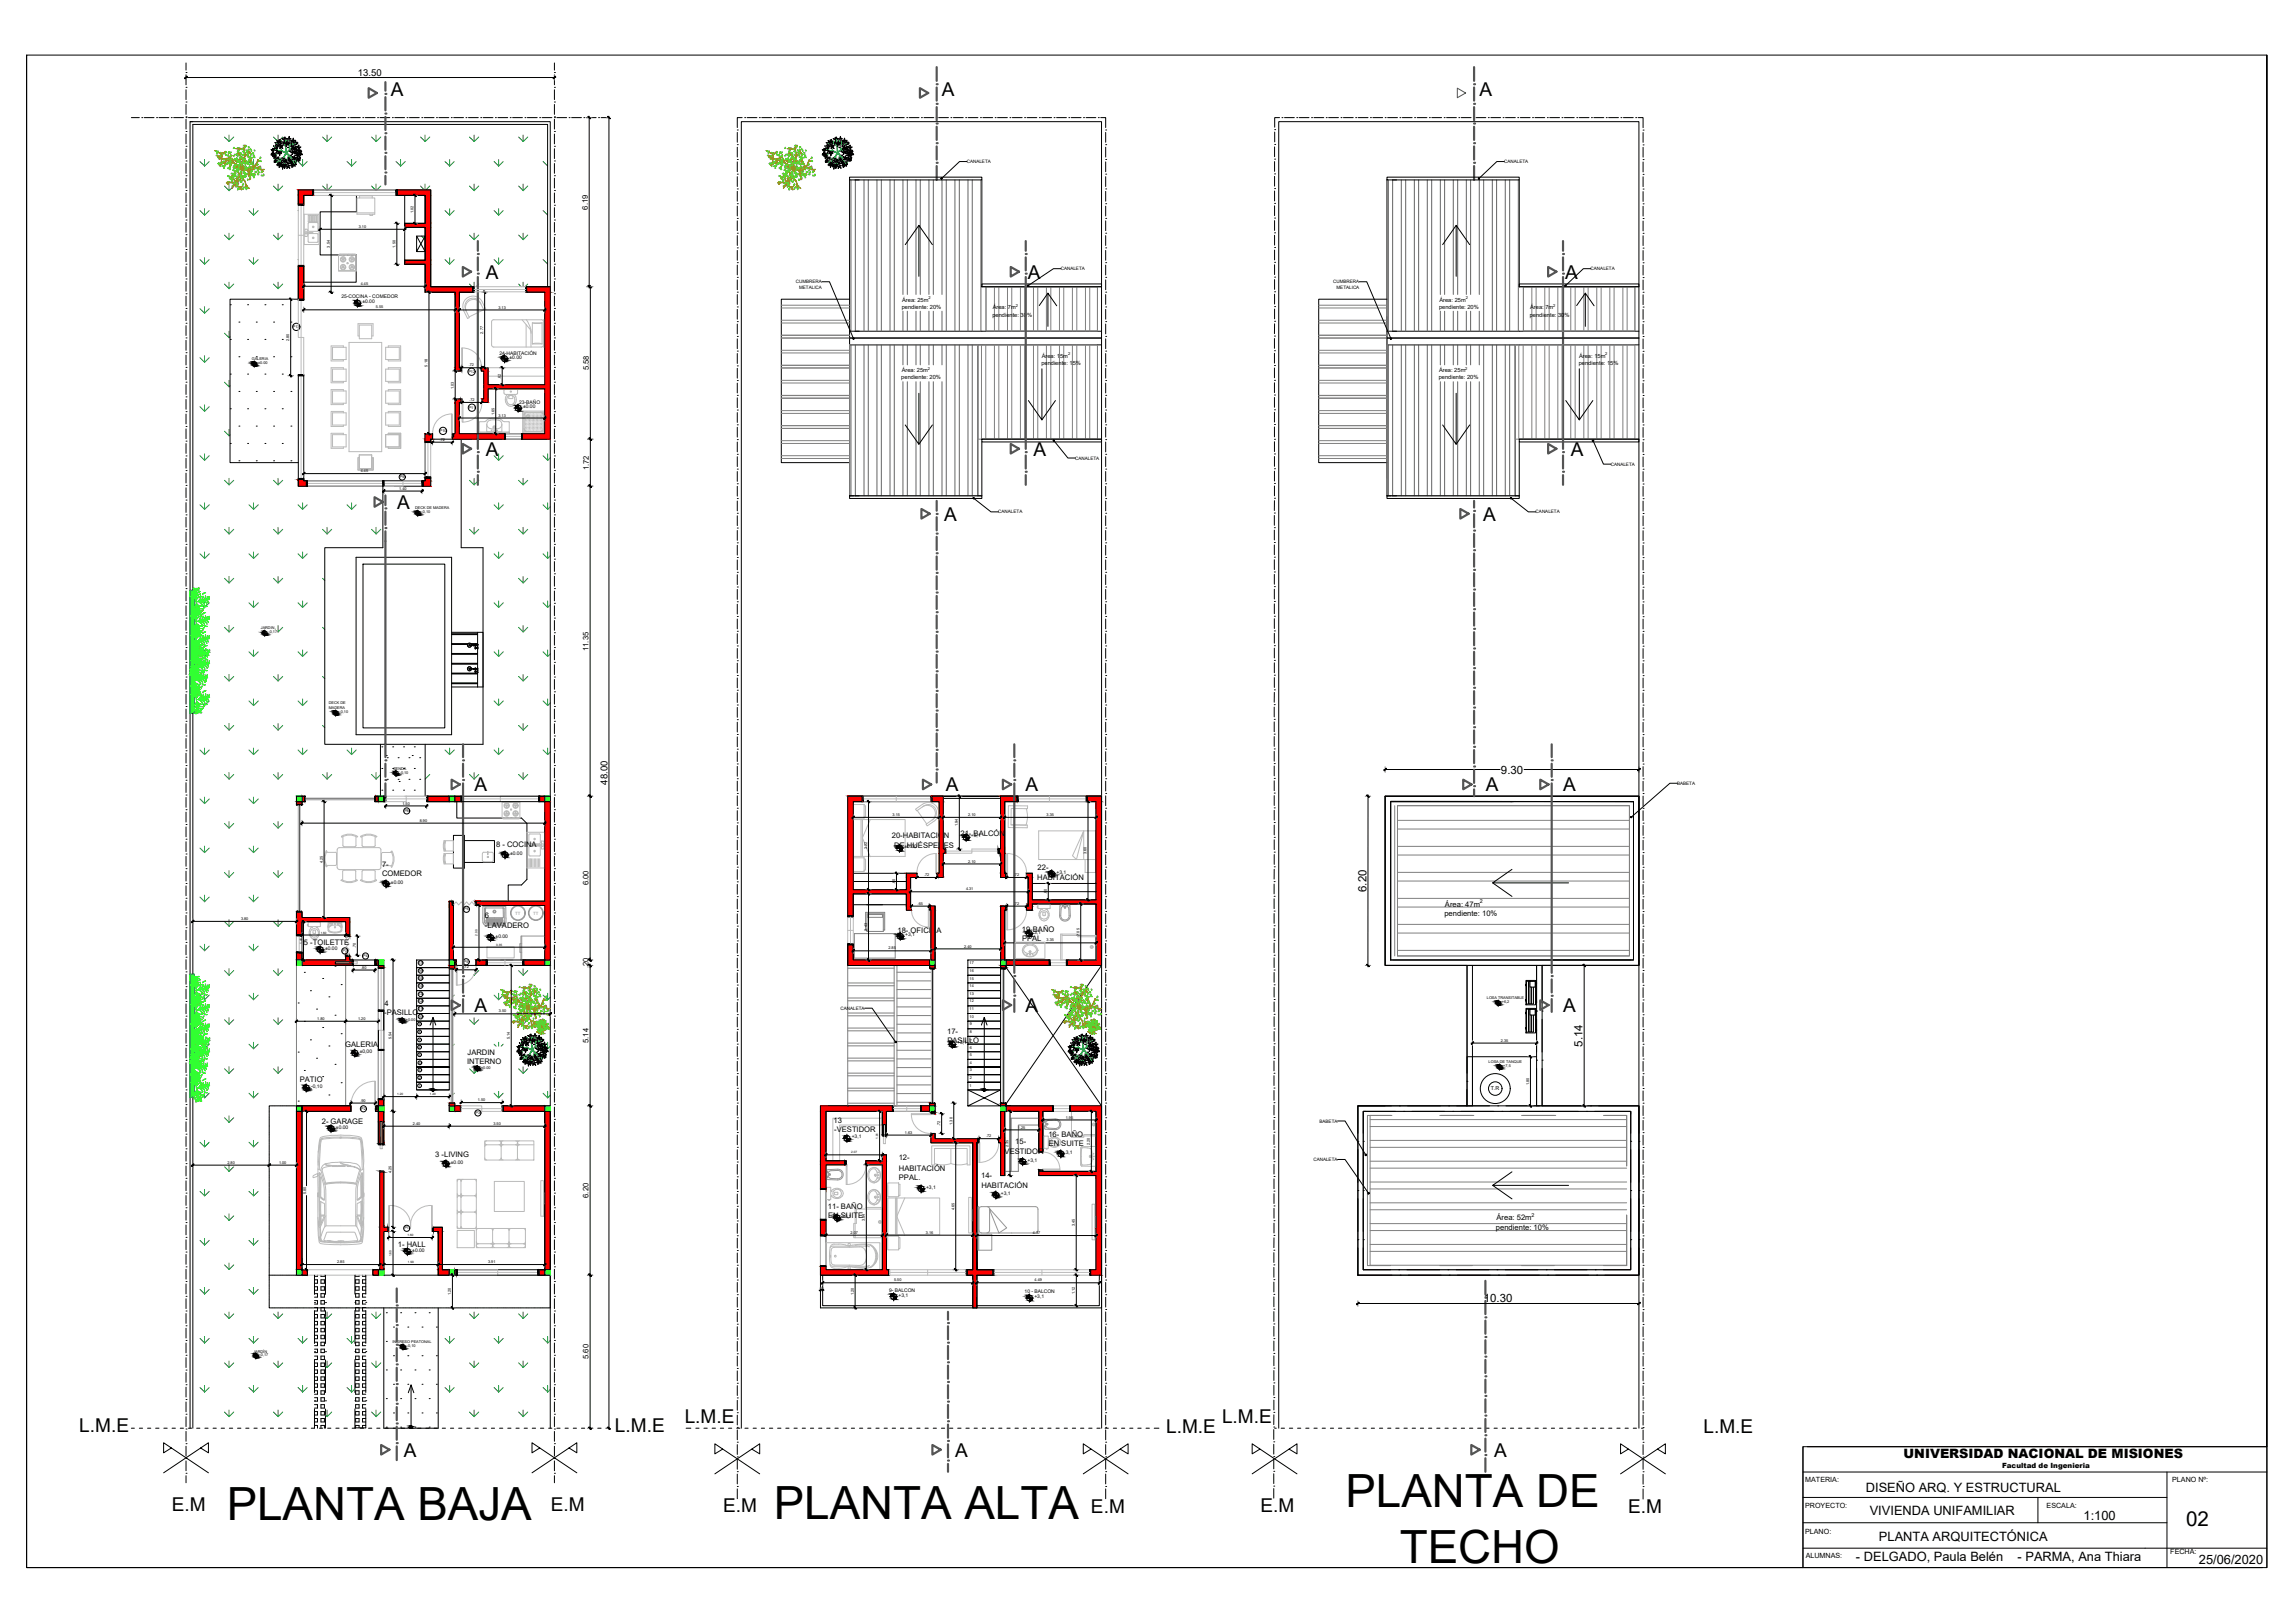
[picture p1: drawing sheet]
<svg xmlns="http://www.w3.org/2000/svg" width="841mm" height="594mm" viewBox="0 0 841 594" stroke-linecap="round" stroke-linejoin="round" font-family="sans-serif">
<defs><g id="words">
<g font-size="16.8">
<text x="83.1" y="556.8">PLANTA BAJA</text>
<text x="283.6" y="556.2">PLANTA ALTA</text>
<text x="493" y="552.1">PLANTA DE</text>
<text x="512.9" y="572.3">TECHO</text>
</g>
<text font-size="7.5" x="801.1" y="559">02</text>
<g font-size="7">
<text x="143.2" y="35.1">A</text>
<text x="345.2" y="35.1">A</text>
<text x="542.1" y="35.1">A</text>
<text x="178" y="102.1">A</text>
<text x="376.6" y="102.1">A</text>
<text x="573.5" y="102.1">A</text>
<text x="178" y="166.9">A</text>
<text x="378.8" y="166.9">A</text>
<text x="575.7" y="166.9">A</text>
<text x="145.6" y="186.4">A</text>
<text x="346" y="190.7">A</text>
<text x="543.5" y="190.7">A</text>
<text x="173.8" y="289.9">A</text>
<text x="346.6" y="289.9">A</text>
<text x="375.8" y="289.9">A</text>
<text x="544.5" y="289.9">A</text>
<text x="572.8" y="289.9">A</text>
<text x="173.8" y="370.7">A</text>
<text x="375.8" y="370.7">A</text>
<text x="572.8" y="370.7">A</text>
<text x="250.9" y="521.4">L.M.E</text>
<text x="447.8" y="521.4">L.M.E</text>
<text x="29.1" y="524.6">L.M.E</text>
<text x="225.4" y="524.6">L.M.E</text>
<text x="427.4" y="525">L.M.E</text>
<text x="624.3" y="525">L.M.E</text>
<text x="148" y="533.6">A</text>
<text x="350.1" y="533.6">A</text>
<text x="547.5" y="533.6">A</text>
<text x="63" y="553.5">E.M</text>
<text x="201.9" y="553.5">E.M</text>
<text x="265" y="554">E.M</text>
<text x="399.8" y="554">E.M</text>
<text x="461.9" y="554">E.M</text>
<text x="596.7" y="554">E.M</text>
</g>
<g font-size="4.7">
<text x="697.6" y="533.9">UNIVERSIDAD NACIONAL DE MISIONES</text>
<text x="683.7" y="546.4">DISEÑO ARQ. Y ESTRUCTURAL</text>
<text x="685.2" y="554.8">VIVIENDA UNIFAMILIAR</text>
<text x="763.5" y="556.5">1:100</text>
<text x="688.6" y="564.5">PLANTA ARQUITECTÓNICA</text>
<text x="680.1" y="571.7">- DELGADO, Paula Belén</text>
<text x="739.4" y="571.7">- PARMA, Ana Thiara</text>
<text x="805.8" y="573">25/06/2020</text>
</g>
<g font-size="4.2">
<text x="550.1" y="283.3">9.30</text>
<text x="500.7" y="326.7" transform="rotate(-90 500.7 326.7)">6.20</text>
<text x="580" y="383.4" transform="rotate(-90 580 383.4)">5.14</text>
<text x="543.7" y="476.9">10.30</text>
</g>
<g font-size="3.5">
<text x="131.2" y="27.8">13.50</text>
<text x="222.6" y="287.4" transform="rotate(-90 222.6 287.4)">48.00</text>
</g>
<g font-size="2.8">
<text x="215.4" y="76.7" transform="rotate(-90 215.4 76.7)">6.19</text>
<text x="215.8" y="135.7" transform="rotate(-90 215.8 135.7)">5.58</text>
<text x="215.8" y="172.2" transform="rotate(-90 215.8 172.2)">1.72</text>
<text x="215.7" y="238.4" transform="rotate(-90 215.7 238.4)">11.35</text>
<text x="181.8" y="310.3">8 - COCINA</text>
<text x="326.8" y="306.8">20-HABITACIÓN</text>
<text x="327.7" y="310.6">DE HUÉSPEDES</text>
<text x="352" y="306">21- BALCÓN</text>
<text x="140" y="317.7">7-</text>
<text x="140" y="321">COMEDOR</text>
<text x="380.1" y="322.5">HABITACIÓN</text>
<text x="380.3" y="318.7">22-</text>
<text x="215.7" y="324.3" transform="rotate(-90 215.7 324.3)">6.00</text>
<text x="529.3" y="335.6">pendiente: 10%</text>
<text x="529.5" y="332">Área: 47m</text>
<text x="177.7" y="336.4">6</text>
<text x="177.7" y="339.8">-LAVADERO</text>
<text x="328.9" y="341.8">18- OFICINA</text>
<text x="374.5" y="341.2">19-BAÑO</text>
<text x="111.4" y="346.1">5 -TOILETTE</text>
<text x="374.5" y="344.5">PPAL</text>
<text x="215.7" y="354.6" transform="rotate(-90 215.7 354.6)">.20</text>
<text x="140.8" y="371.7">-PASILLO</text>
<text x="140.9" y="368.3">4</text>
<text x="126.5" y="383.3">GALERIA</text>
<text x="215.7" y="382" transform="rotate(-90 215.7 382)">5.14</text>
<text x="347.1" y="378.6">17-</text>
<text x="347.2" y="382">PASILLO</text>
<text x="171.2" y="389.6">INTERNO</text>
<text x="171.3" y="386.2">JARDIN</text>
<text x="109.9" y="396.4">PATIO</text>
<text x="117.9" y="411.6">2- GARAGE</text>
<text x="305.5" y="411.2">13</text>
<text x="305.7" y="414.6">-VESTIDOR</text>
<text x="372.1" y="419.2">15-</text>
<text x="384.2" y="416.3">16- BAÑO</text>
<text x="384.3" y="419.7">EN SUITE</text>
<text x="159.5" y="423.7">3 -LIVING</text>
<text x="329.3" y="425">12-</text>
<text x="368.1" y="422.5">VESTIDOR</text>
<text x="329.4" y="428.8">HABITACIÓN</text>
<text x="359.6" y="431.3">14-</text>
<text x="329.4" y="432.1">PPAL.</text>
<text x="359.6" y="435.1">HABITACIÓN</text>
<text x="215.7" y="438.7" transform="rotate(-90 215.7 438.7)">6.20</text>
<text x="303.4" y="442.8">11- BAÑO</text>
<text x="303.5" y="446.2">EN SUITE</text>
<text x="548.4" y="446.8">Área: 52m</text>
<text x="548.2" y="450.5">pendiente: 10%</text>
<text x="145.8" y="456.6">1- HALL</text>
<text x="215.7" y="497.8" transform="rotate(-90 215.7 497.8)">5.60</text>
</g>
<g font-size="2.6">
<text x="733.7" y="537.5">Facultad de Ingenieria</text>
<text x="661.6" y="542.9">MATERIA:</text>
<text x="796" y="542.8">PLANO Nº:</text>
<text x="661.5" y="552.4">PROYECTO:</text>
<text x="750" y="552.4">ESCALA:</text>
<text x="661.5" y="562">PLANO:</text>
<text x="795.3" y="569.2">FECHA:</text>
<text x="661.7" y="570.7">ALUMNAS:</text>
</g>
<g font-size="2.1">
<text x="330.4" y="113.2">pendiente: 20%</text>
<text x="330.6" y="110.5">Área: 25m</text>
<text x="363.8" y="113.3">Área: 7m</text>
<text x="527.4" y="113.2">pendiente: 20%</text>
<text x="527.5" y="110.5">Área: 25m</text>
<text x="560.7" y="113.3">Área: 7m</text>
<text x="363.7" y="116">pendiente: 30%</text>
<text x="560.6" y="116">pendiente: 30%</text>
<text x="381.7" y="131">Área: 15m</text>
<text x="578.7" y="131">Área: 15m</text>
<text x="330.4" y="136.3">Área: 25m</text>
<text x="381.6" y="133.7">pendiente: 15%</text>
<text x="527.4" y="136.3">Área: 25m</text>
<text x="578.5" y="133.7">pendiente: 15%</text>
<text x="330.3" y="139">pendiente: 20%</text>
<text x="527.2" y="139">pendiente: 20%</text>
</g>
<g font-size="2">
<text x="542.3" y="330.8">2</text>
<text x="561.2" y="445.6">2</text>
</g>
<text font-size="1.9" x="546.3" y="399.4">T.R</text>
<g font-size="1.8">
<text x="125.1" y="109.2">25-COCINA - COMEDOR</text>
<text x="132.8" y="111.1">±0.00</text>
<text x="183" y="129.9">24-HABITACIÓN</text>
<text x="186.7" y="131.4">±0.00</text>
<text x="190.2" y="147.9">23-BAÑO</text>
<text x="191.7" y="149.5">±0.00</text>
<text x="331.5" y="310.7">±0.00</text>
<text x="355.8" y="306.7">+3,1</text>
<text x="186.9" y="313.1">±0.00</text>
<text x="143.3" y="323.8">±0.00</text>
<text x="387.2" y="320.1">+3,1</text>
<text x="379" y="342">3,1</text>
<text x="119.1" y="347.9">±0.00</text>
<text x="181.6" y="343.4">±0.00</text>
<text x="331.7" y="342.9">+3,1</text>
<text x="350.7" y="382.5">+3,1</text>
<text x="131.8" y="385.7">±0,00</text>
<text x="114" y="398.5">-0,10</text>
<text x="123.1" y="413.4">±0.00</text>
<text x="312.1" y="417">+3,1</text>
<text x="376.5" y="425.5">+3,1</text>
<text x="390.5" y="422.6">3,1</text>
<text x="165.2" y="426.3">±0.00</text>
<text x="339.4" y="435.5">+3,1</text>
<text x="366.7" y="437.7">+3,1</text>
<text x="308.5" y="446.1">+3,1</text>
<text x="151.1" y="458.4">±0.00</text>
<text x="325.8" y="473.1">9- BALCON</text>
<text x="375.5" y="473.6">10 - BALCON</text>
<text x="329.3" y="475">+3,1</text>
<text x="379.1" y="475.5">+3,1</text>
</g>
<g font-size="1.7">
<text x="354.3" y="59.8">CANALETA</text>
<text x="551.2" y="59.8">CANALETA</text>
<text x="388.7" y="99">CANALETA</text>
<text x="582.9" y="99">CANALETA</text>
<text x="291.6" y="103.8">CUMBRERA</text>
<text x="292.8" y="105.9">METALICA</text>
<text x="488.5" y="103.8">CUMBRERA</text>
<text x="489.8" y="105.9">METALICA</text>
<text x="394" y="168.4">CANALETA</text>
<text x="590.3" y="170.6">CANALETA</text>
<text x="365.8" y="188.1">CANALETA</text>
<text x="562.8" y="188.1">CANALETA</text>
<text x="614.6" y="287.5">BABETA</text>
<text x="308" y="369.9">CANALETA</text>
<text x="483.5" y="411.2">BABETA</text>
<text x="481.3" y="425.3">CANALETA</text>
</g>
<g font-size="1.6" fill="#939598">
<text x="188.8" y="335">TT</text>
<text x="195.4" y="335">TT</text>
</g>
<g font-size="1.5">
<text x="340.2" y="109.5">2</text>
<text x="372.3" y="112.3">2</text>
<text x="537.1" y="109.5">2</text>
<text x="569.2" y="112.3">2</text>
<text x="391.4" y="130.1">2</text>
<text x="588.3" y="130.1">2</text>
<text x="340" y="135.4">2</text>
<text x="537" y="135.4">2</text>
</g>
<g font-size="1.4">
<text x="131.5" y="83.5">3.10</text>
<text x="151.6" y="78.1" transform="rotate(-90 151.6 78.1)">1.02</text>
<text x="120.8" y="90.7" transform="rotate(-90 120.8 90.7)">3.54</text>
<text x="144.9" y="90.7" transform="rotate(-90 144.9 90.7)">1.50</text>
<text x="132.2" y="104.3">4.45</text>
<text x="137.7" y="113">5.55</text>
<text x="182.6" y="113">3.13</text>
<text x="106" y="125" transform="rotate(-90 106 125)">2.80</text>
<text x="107.4" y="120.1">P13</text>
<text x="177.1" y="122.2" transform="rotate(-90 177.1 122.2)">2.77</text>
<text x="92.3" y="131.9">GALERIA</text>
<text x="94.6" y="133.3">±0.00</text>
<text x="156.7" y="134.3" transform="rotate(-90 156.7 134.3)">5.18</text>
<text x="171.6" y="136.6">P12</text>
<text x="171.8" y="134.2">.72</text>
<text x="166.3" y="142.4" transform="rotate(-90 166.3 142.4)">1.03</text>
<text x="183.5" y="138.8" transform="rotate(-90 183.5 138.8)">.62</text>
<text x="171.8" y="149.7">P11</text>
<text x="172" y="146.9">.72</text>
<text x="181.2" y="152" transform="rotate(-90 181.2 152)">1.65</text>
<text x="182.6" y="152.6">3.13</text>
<text x="161.1" y="161.5">.72</text>
<text x="161.2" y="158.3">P10</text>
<text x="132.2" y="173">4.45</text>
<text x="146.3" y="179.3">1.40</text>
<text x="146.6" y="175.2">P9</text>
<text x="152.1" y="186.5">DECK DE MADERA</text>
<text x="154.5" y="188">-0,10</text>
<text x="95.6" y="230.5">JARDIN</text>
<text x="98.4" y="231.9">-0,17</text>
<text x="120.5" y="257.9">DECK DE</text>
<text x="120.5" y="259.5">MADERA</text>
<text x="124.4" y="261.2">-0,10</text>
<text x="144.2" y="281.8">SENDA</text>
<text x="146.5" y="283.3">-0,10</text>
<text x="147.5" y="294.7">1.50</text>
<text x="148.2" y="297.4">P8</text>
<text x="327.1" y="298.8">3.15</text>
<text x="354.8" y="298.8">2.10</text>
<text x="383.6" y="298.8">3.35</text>
<text x="153.8" y="301">8.90</text>
<text x="351" y="302.7" transform="rotate(-90 351 302.7)">1.94</text>
<text x="317.8" y="311.1" transform="rotate(-90 317.8 311.1)">3.22</text>
<text x="118.3" y="316.2" transform="rotate(-90 118.3 316.2)">4.25</text>
<text x="354.8" y="315.9">2.10</text>
<text x="398.2" y="313" transform="rotate(-90 398.2 313)">3.60</text>
<text x="328" y="323.9" transform="rotate(-90 328 323.9)">.60</text>
<text x="338.6" y="320.9">.72</text>
<text x="371.5" y="320.9">.72</text>
<text x="354" y="326.1">4.31</text>
<text x="383.6" y="327.6" transform="rotate(-90 383.6 327.6)">.60</text>
<text x="170.1" y="333.4">P6</text>
<text x="336.3" y="331.3">.65</text>
<text x="371.5" y="331.4">.72</text>
<text x="88.3" y="337">3.80</text>
<text x="317.8" y="340.9" transform="rotate(-90 317.8 340.9)">2.43</text>
<text x="130.4" y="347.4" transform="rotate(-90 130.4 347.4)">.70</text>
<text x="325.6" y="347.8">2.85</text>
<text x="353.3" y="347">2.40</text>
<text x="383.6" y="344.8">3.35</text>
<text x="395.5" y="342.7" transform="rotate(-90 395.5 342.7)">2.05</text>
<text x="125.5" y="348.7">P7</text>
<text x="133.1" y="350.5">P4</text>
<text x="153.3" y="353.3">17</text>
<text x="170" y="352.7">P5</text>
<text x="355.3" y="353.3">17</text>
<text x="132.4" y="354.8">.80</text>
<text x="153.3" y="358.8">15</text>
<text x="153.3" y="356">16</text>
<text x="169.9" y="354.7">.72</text>
<text x="355.3" y="358.8">15</text>
<text x="355.3" y="356">16</text>
<text x="153.3" y="364.6">13</text>
<text x="153.3" y="361.6">14</text>
<text x="355.3" y="364.6">13</text>
<text x="355.3" y="361.6">14</text>
<text x="544.9" y="366">LOSA TRANSITABLE</text>
<text x="153.3" y="369.9">11</text>
<text x="153.3" y="367.1">12</text>
<text x="182.8" y="370.8">3.50</text>
<text x="355.3" y="369.9">11</text>
<text x="355.3" y="367.1">12</text>
<text x="550.4" y="367.4">+6,2</text>
<text x="116.3" y="373.5">1.80</text>
<text x="131.2" y="373.5">1.20</text>
<text x="148.8" y="373.8">±0.00</text>
<text x="153.3" y="372.8">10</text>
<text x="153.4" y="375.5">9</text>
<text x="355.3" y="372.8">10</text>
<text x="355.4" y="375.5">9</text>
<text x="143.5" y="380.7" transform="rotate(-90 143.5 380.7)">5.54</text>
<text x="153.4" y="381.5">7</text>
<text x="153.4" y="378.4">8</text>
<text x="186.8" y="380.7" transform="rotate(-90 186.8 380.7)">5.14</text>
<text x="355.4" y="381.5">7</text>
<text x="355.4" y="378.4">8</text>
<text x="550" y="381.5">2.35</text>
<text x="153.4" y="386.8">5</text>
<text x="153.4" y="384">6</text>
<text x="153.4" y="389.7">4</text>
<text x="355.4" y="386.8">5</text>
<text x="355.4" y="384">6</text>
<text x="355.4" y="389.7">4</text>
<text x="545.5" y="389.5">LOSA DE TANQUE</text>
<text x="153.4" y="392.4">3</text>
<text x="153.4" y="395.2">2</text>
<text x="176.3" y="391.4">±0.00</text>
<text x="355.4" y="392.4">3</text>
<text x="355.4" y="395.2">2</text>
<text x="550.9" y="390.8">+7,5</text>
<text x="153.3" y="398.1">1</text>
<text x="355.3" y="398.1">1</text>
<text x="560.3" y="397.5" transform="rotate(-90 560.3 397.5)">1.80</text>
<text x="132.1" y="403.5">.90</text>
<text x="132.3" y="406.6">P2</text>
<text x="175.1" y="403.3">1.50</text>
<text x="151.3" y="411.9">2.40</text>
<text x="174.3" y="408">P3</text>
<text x="180.8" y="411.9">3.50</text>
<text x="344.6" y="412.5" transform="rotate(-90 344.6 412.5)">.72</text>
<text x="349" y="411.9" transform="rotate(-90 349 411.9)">1.30</text>
<text x="373" y="413.3">1.25</text>
<text x="390.5" y="409.7">1.95</text>
<text x="331.6" y="415.2">1.63</text>
<text x="361.3" y="416.5">.72</text>
<text x="399.4" y="419.4" transform="rotate(-90 399.4 419.4)">2.20</text>
<text x="369.6" y="420.1" transform="rotate(-90 369.6 420.1)">2.35</text>
<text x="83.3" y="426.2">2.80</text>
<text x="102.2" y="426.2">1.00</text>
<text x="143.5" y="429.6" transform="rotate(-90 143.5 429.6)">4.25</text>
<text x="112.2" y="437.4" transform="rotate(-90 112.2 437.4)">5.80</text>
<text x="349.7" y="443.1" transform="rotate(-90 349.7 443.1)">4.65</text>
<text x="317" y="447.2" transform="rotate(-90 317 447.2)">3.84</text>
<text x="393.8" y="449.1" transform="rotate(-90 393.8 449.1)">3.45</text>
<text x="148.2" y="450.3">P1</text>
<text x="311.7" y="451.9">2.07</text>
<text x="339.3" y="451.9">3.16</text>
<text x="378.5" y="452">4.37</text>
<text x="123.5" y="462.6">2.85</text>
<text x="178.9" y="462.6">3.91</text>
<text x="327.6" y="469.3">5.50</text>
<text x="379.1" y="469.3">4.49</text>
<text x="165.2" y="474.5" transform="rotate(-90 165.2 474.5)">1.20</text>
<text x="312.9" y="474.4" transform="rotate(-90 312.9 474.4)">1.20</text>
<text x="393.9" y="474" transform="rotate(-90 393.9 474)">1.12</text>
<text x="143.9" y="491.9">INGRESO PEATONAL</text>
<text x="92.9" y="495.4">JARDÍN</text>
<text x="95.1" y="496.6">-0,17</text>
<text x="149.1" y="493.4">-0,10</text>
</g>
<g font-size="1.1">
<text x="117.5" y="342">1.60</text>
<text x="110.7" y="345.7" transform="rotate(-90 110.7 345.7)">1.40</text>
<text x="175" y="342.7" transform="rotate(-90 175 342.7)">2.00</text>
<text x="181.8" y="346.4">3.35</text>
<text x="145.6" y="401.1">1.20</text>
<text x="157.5" y="401.1">1.20</text>
<text x="321.8" y="417.1" transform="rotate(-90 321.8 417.1)">1.81</text>
<text x="311.9" y="422.5">2.07</text>
<text x="149.3" y="452.7">1.60</text>
<text x="143.5" y="460.1" transform="rotate(-90 143.5 460.1)">1.60</text>
<text x="149.5" y="462.6">1.99</text>
<text x="300.3" y="472">.08</text>
</g>
</g></defs>
<!-- layer: BASE -->
<g fill="none" stroke="#000" stroke-width=".37">
<path d="M507.6 291.6h93v62h-35.5v51.4h35.5v62h-103v-62h40v-51.4h-30zM152.7 351.6h11.9v2.8h-11.9zM152.7 354.4h11.9v2.8h-11.9zM152.7 357.2h11.9v2.8h-11.9zM152.7 360h11.9v2.8h-11.9zM354.7 351.6h12v2.8h-12zM354.7 354.4h12v2.8h-12zM354.7 357.2h12v2.8h-12zM354.7 360h12v2.8h-12zM152.7 362.8h11.9v2.8h-11.9zM152.7 365.6h11.9v2.8h-11.9zM152.7 368.4h11.9v2.8h-11.9z"/>
<path d="M152.7 371.2h11.9v2.8h-11.9zM152.7 374h11.9v2.8h-11.9zM152.7 376.8h11.9v2.8h-11.9zM152.7 379.6h11.9v2.8h-11.9zM354.7 362.8h12v2.8h-12zM354.7 365.6h12v2.8h-12zM354.7 368.4h12v2.8h-12zM354.7 371.2h12v2.8h-12zM354.7 374h12v2.8h-12zM354.7 376.8h12v2.8h-12zM354.7 379.6h12v2.8h-12zM152.7 382.4h11.9v2.8h-11.9z"/>
<path d="M152.7 385.2h11.9v2.8h-11.9zM152.7 388h11.9v2.8h-11.9zM152.7 390.8v2.8h11.9v-2.8h-11.9h11.9M152.7 393.6v2.8h11.9v-2.8h-11.9h11.9M152.7 396.4v2.8h11.9v-2.8h-11.9h11.9M152.7 399.2h11.9M354.7 382.4h12v2.8h-12zM354.7 385.2h12v2.8h-12zM354.7 388h12v2.8h-12zM354.7 390.8v2.8h12v-2.8h-12h12M354.7 393.6v2.8h12v-2.8h-12h12M354.7 396.4v2.8h12v-2.8h-12h12"/>
<path d="M354.7 399.2h12M497.6 405h10"/>
</g>
<!-- layer: Mamposteria -->
<g fill="none" stroke="#000" stroke-width=".37">
<path d="M109.3 69.6h5.2v2h-3.2v3.1h-2zM145.5 69.6h12.3v35.4h15.5v2h-5v27.7h.4v1.2h-1.9v-28.9h-11v-10.2h-7.5v-1.5h7.5v-12h-7.5v-1.5h7.5v-10.2h-10.3zM109.3 97.6h2v12h-2zM193 105h8.6v55.9h-10.2v-2h8.3v-16.5h-20.9v5h-2.3v-1.2h.8v-10.3h-.9v-1.2h2.4v6.2h20.9v-33.9h-6.7zM155.8 158.9h2.8l-.1 2h-.7v.8h-2zM166.8 146.2h2.1v1.2h-.6v11.5h16.6v2h-19.2v-.9h.5v-1.1h.6zM109.3 175.6h2v.5h1v2h-3zM155.8 175.1h2v3h-2.8v-2h.8zM108.6 293.6h2.1v1h-2.1zM110.7 291.6h.9v2h-.9zM137.6 291.6h1.1v2h-1.1zM140.6 291.6h.4v2h-.4z"/>
<path d="M156.7 291.6h7.9v2h-7.9zM166.6 291.6h2.4v2h-2.4zM197.8 291.6h1.9v2h-1.9zM199.7 293.6h1.9v58h-1.9v-20h-25.5l.4-.1v-1.2l-.4-.2h25.5zM398.4 291.6h5.3v62h-12.7v-2h10.7v-20.5h-23.4v2.3h-2.2v-1.5h.7v-10.5h-.7v-1.5h2.2v9.7h23.4v-36h-3.3zM507.6 291.6h93v62h-93zM507.6 291.6h93M509.6 293.6h89v58h-89zM108.6 334h2.1v2.1h17.5v6.8l-.2-.5h-1.2l-.1 .5v-5.3h-16v4.9h-2.1zM164.6 330.1h1.6l-.5 .2v1.2h.5v20.1h-1.6zM108.6 349h2.1v2.6h-2.1zM110.7 351.6h16v-1.7l.1 .4h1.2l.2-.4v1.7h.9v.6h-6.2v.8h6.2v.6h-18.4z"/>
<path d="M137.8 351.6h.9v2h-.9zM138.7 353.6h1.9v.7h-1.9zM164.6 353.6h2v1h-2zM166.6 351.6h.6v.8h-.4v1.2zM174.4 351.6h3.8v2h-3.8zM191.9 351.6h7.8v2h-7.8zM509.6 351.6h59M108.6 407.1h2.1v58h2v1.9h-2v-1.9h-2.1zM110.7 405v2.1h17.9v-2.1h-17.9v2.1M110.7 405h17.9v2.1h-17.9zM138.1 405h.6v2.1h-1.1v-.8h.5zM138.1 405h.6v2.1h1.9v11.9h-.5v-8.3h-.8v8.3h-.6v-11.9h-1.1v-.8h.5z"/>
<path d="M138.7 402.7h1.9v2.3h-1.9zM164.6 404.1h2v.9h-2zM166.6 405h2.1v2.1h-2.1zM184.4 405h15.3v2.1h-15.3zM199.7 407.1h1.9v58h-1.9zM392.3 405h11.4v62h-4v-1.9h2v-34.5h-21v-2.1h.3v.4l1.2 .1h19.5v-21.9h-9.4zM497.6 405h103v62h-103zM499.6 407.1h98v58h-98zM139.2 429.3h1.4v20.2h1.5v1.5h-1.5v14.1h-1.4zM158.8 449.5h3.3v15.6h2.5v1.9h-4v-16h-1.8zM136.7 465.1h2v1.9h-2zM166.6 465.1h.7v1.9h-.7z"/>
<path d="M199.7 464.8v2.2h-2.2v-1.9h2.2"/>
</g>
<!-- layer: CORTES -->
<path d="M534 32.3l3.1 1.8-3.1 1.7zM540.2 291.6h28.4" fill="none" stroke="#545454" stroke-width=".37"/>
<!-- layer: Aberturas -->
<g fill="none" stroke="#000" stroke-width=".37">
<path d="M109.3 74.7h2v.4h-2zM114.5 69.6h.4v2h-.4zM145.1 69.6h.4v2h-.4zM109.3 97.2h2v.4h-2zM109.3 109.6h2v.4h-2zM173.3 105h.4v2h-.4zM192.6 105h.4v2h-.4zM109.3 137.2h2v.4h-2zM168.7 134.7h.5v1.2h-.5zM165.7 158.9h.5v1.1h-.5zM168.9 146.2h.4v1.2h-.4zM184.9 158.9h.2v2h-.2z"/>
<path d="M191.1 158.9h.3v2h-.3zM109.3 175.2h2v.4h-2zM112.3 176.1h.4v2h-.4zM140.3 176.1h.4v2h-.4zM154.7 176.1h.3v2h-.3zM155.8 161.7h2v.4h-2zM155.8 174.7h2v.4h-2zM141.5 276.7h.1M151.1 276.7h.1M108.6 294.6h2.1v.3h-2.1zM111.6 291.6h.3v2h-.3zM137.4 291.6h.2v2h-.2z"/>
<path d="M141 291.6h.4v2h-.4zM146.3 286.2h.1M156.4 291.6h.3v2h-.3zM169 291.6h.4v2h-.4zM197.4 291.6h.4v2h-.4zM315.9 291.6h.3v2h-.3zM341.2 291.6h.4v2h-.4zM372.7 291.6h.4v2h-.4zM398.1 291.6h.3v2h-.3zM343.2 319.9h.5v1.2h-.5zM346.3 311h.3v1.5h-.3zM365.8 311h.3v1.5h-.3z"/>
<path d="M368.5 319.9h.4v1.2h-.4zM108.9 333.7h1.5v.3h-1.5zM165.7 330.3h.5v1.2h-.5zM310.7 335.5h2v.3h-2zM340.5 332.1h.5v1.3h-.5zM368.5 332.1h.4v1.3h-.4zM108.6 342.5h2.1v.2h-2.1zM108.6 348.7h2.1v.3h-2.1zM126.8 342.4h1.2v.5h-1.2zM126.8 349.9h1.2v.4h-1.2zM129.1 353h.3v.6h-.3zM129.1 351.6h.3v.6h-.3z"/>
<path d="M137.4 351.6h.4v2h-.4zM138.7 354.3h1.9v.4h-1.9zM164.9 354.6h1.5v.3h-1.5zM166.8 352.4h.4v1.2h-.4zM178.2 351.6h.4v2h-.4zM191.6 351.6h.3v2h-.3zM310.7 345.8h2v.2h-2zM340.9 354.6h1.5v.3h-1.5zM366.9 354.6h1.5v.3h-1.5zM384.5 351.6h.3v2h-.3zM390.8 351.6h.2v2h-.2zM138.7 370h1.9v.4h-1.9z"/>
<path d="M138.7 384.4h1.9v.3h-1.9zM137.6 405h.5v1.3h-.5zM138.7 402.4h1.9v.3h-1.9zM138.7 419h.6v.3h-.6zM140.1 419h.5v.3h-.5zM164.9 403.8h1.5v.3h-1.5zM168.7 405h.3v2.1h-.3zM184 405h.4v2.1h-.4zM323.4 415.7h.3v.3h-.3zM324.5 415.7h.3v.3h-.3zM327 405h.3v2.1h-.3zM337.3 405h.3v2.1h-.3z"/>
<path d="M340.9 403.8h1.5v.3h-1.5zM341.2 407.4h1.2v.5h-1.2zM358.3 417.4h.4v1.1h-.4zM366.9 403.8h1.5v.3h-1.5zM385.8 405h.2v2.1h-.2zM392 405h.3v2.1h-.3zM139.2 428.9h1.4v.4h-1.4zM300.7 435.4h2v.2h-2zM309.6 425.4h.5v1.2h-.5zM381 428.5h1.2v.4h-1.2zM142.1 449.5h.3v1.5h-.3zM158.4 449.5h.4v1.5h-.4z"/>
<path d="M300.7 452.4h2v.3h-2zM300.7 446.6h2v.3h-2zM167.3 465.1h.4v1.9h-.4zM197.1 465.1h.4v1.9h-.4zM300.7 463.6h2v.3h-2zM325.6 465.1h.4v1.9h-.4zM354 465.1h.3v1.9h-.3zM364 465.1h.3v1.9h-.3zM399.3 465.1h.4v1.9h-.4z"/>
</g>
<g fill="none" stroke="#bababa" stroke-width=".37">
<path d="M109.3 75.1v22.1M110.3 75.1v22.1M111.3 75.1v22.1M114.9 69.6h30.2M114.9 70.6h30.2M114.9 71.6h30.2M109.3 86.2h2M110.3 110v65.2M173.7 105h18.9M508.3 116v6M111.3 123.6v13.6M168.7 134.7h.5v1.2h-.5z"/>
<path d="M169.2 127.5h.3v7.2h-.3zM169.5 127.5a6.9 6.9 0 0 1 6.9 7.2M508.3 122.3v52.9M165.5 151.7h.2v7.2h-.2zM165.5 151.6a6.9 6.9 0 0 0-6.9 7.2M165.7 158.9h.5v1.1h-.5zM168.9 146.2h.4v1.2h-.4zM169.3 147.4h.3v7.2h-.3zM176.6 147.4a6.9 6.9 0 0 1-6.9 7.2M185.1 158.9h6M185.1 159.8h6M191.4 158.9v2"/>
<path d="M112.7 176.1h27.6M112.7 177.1h42M154.7 176.1h-7v2h-35M156.8 162.1v12.6M157.8 161.5v13.2h-2v-12.6M185.1 160.9h6M109.3 294.9v38.8M110 294.9v38.8M111.9 292.3h25.5M111.9 293h25.5M148.9 291.6v2h-7.5M156.4 292.6h-15v1"/>
<path d="M156.4 291.6h-15v2M169.4 291.6v2h14v-2h14v2M169.4 292.6h28M316.2 292.6h25M328.4 291.6v2M341.2 291.6h-25v2h25M341.4 291.6v2M373.1 291.6h25v2h-25M373.1 292.6h25M384.6 291.6v2M342.9 312.7h.3v7.2h-.3zM342.9 312.6a6.9 6.9 0 0 0-6.9 7.2"/>
<path d="M343.2 319.9h.5v1.2h-.5zM346.6 311v1.5h9.6v-1.5h9.6v1.5M346.6 311.7h19.2M368.5 319.9h.4v1.2h-.4zM368.9 312.7h.3v7.2h-.3zM369.3 312.6a6.9 6.9 0 0 1 6.9 7.2M166.2 330.1v1.5M174.2 331.1l-.3 .4-1-1.2-1 1.2-.9-1.2-1 1.2-.9-1.2-1 1.2-1-1.2-.9 1.2M174.2 330.1v1.5M310.7 335.8v10M311.7 335.8v10M312.7 335.8v10"/>
<path d="M334 333.3a6.2 6.2 0 0 0 6.2 6.2M340.2 333.4h.3v6.1h-.3zM340.5 332.1h.5v1.3h-.5zM368.5 332.1h.4v1.3h-.4zM368.9 333.4h.3v7.2h-.3zM376.2 333.3a6.9 6.9 0 0 1-6.9 7.3M108.6 342.7h2.1v6h-2.1zM109.7 342.7v6M122.9 352.2h8v.8h-8zM126.7 349.9h1.5M126.7 342.9h1.5M126.8 342.9l1.1 .9-1.1 1 1.1 1-1.1 .9 1.1 1-1.1 .9 1.1 1-.3 .3"/>
<path d="M137.4 351.6v2M139.7 354.7v47.7M165.3 354.9v48.9M166 354.9v48.9M167.2 353.6h.3v7.2h-.3zM174.5 353.6a6.9 6.9 0 0 1-7 7.2M178.6 351.6v2M178.6 352.6h13M178.9 353.6h4.5M183.4 351.6h4.6M185.1 351.6v2M310.7 340.8h2"/>
<path d="M341.3 354.9v48.9M342.1 354.9v48.9M367.3 354.9v48.9M368.1 354.9v48.9M384.5 351.6v2M384.8 353.6h6M384.8 351.6h6M384.8 352.6h6M401.7 343.1v8.5h-13M401.7 342.6v9M140.6 370.4v-15.7h-1.9v22.6h1.9v25.1h-1.9v-18M137.3 396.1h.3v8.9h-.3z"/>
<path d="M137.3 396a8.7 8.7 0 0 0-8.7 9M137.6 405h.5v1.3h-.5zM139.3 410.7h.8v10h-.8zM164.9 403.8h1.5M169 405v2.1M184 405v2.1h-7.5v-2.1h-7.5v2.1v-1.1h15M323.7 411.9h.8v7h-.8zM327.3 405h10M327.3 407.1h10M327.3 406h10M332.3 405v2.1M334 408.2a6.9 6.9 0 0 0 7.2 6.9"/>
<path d="M334 407.9h7.2v.3h-7.2zM358.7 418.5h.3v7.2h-.3zM366 418.5a6.9 6.9 0 0 1-6.9 7.2M385.8 405v2.1M386 405h6M386 407.1h6M386 406h6M139.2 428.9h1.4M300.7 435.6v11M302.7 435.6v11M310.1 426.6h.3v7.2h-.3zM317.3 426.6a6.9 6.9 0 0 1-6.9 7.2"/>
<path d="M381 428.5h1.2v.4h-1.2zM382.2 428.2h6.2v.3h-6.2zM382.2 422a6.2 6.2 0 0 1 6.2 6.2M142.4 441.6h.3v7.9h-.3zM142.4 449.5v1.5M142.8 441.5a7.3 7.3 0 0 1 7.7 8 7.3 7.3 0 0 1 7.7-8M158.1 441.6h.3v7.9h-.3zM158.4 449.5v1.5M300.7 452.7v10.9M302.7 452.7v10.9M112.7 465.1h24M112.7 467h24"/>
<path d="M167.7 465.1h14.7v1.9h14.7v-1.9M167.7 466h29.4M326 465.1h28v1.9h-28zM326 466h28M326 465.1v1.9M340 465.1v1.9M364.3 465.1h35v1.9h-35zM364.3 466h35M364.3 465.1v1.9M381.8 465.1v1.9"/>
</g>
<!-- layer: Proyecto -->
<g fill="none" stroke="#000" stroke-width=".37">
<path d="M69.7 44.6h1M99.2 56.7h.8zM99.3 54.8h.7zM99.4 56.2h.8l-.3 .2zM99.7 55l.5 .1-.7 .1zM99.9 57.3h.7l-.1 .2zM100 54.3l.2 .5zM100 56.5h.3l-.4 .5zM100.1 56.5l.7-.3zM100.1 56l.2-.2-.2 .6zM100.2 53.4l.9 .6-.1 .3-.7 .3 .8-.6zM100.3 54.6l.1-.2v.7z"/>
<path d="M100.3 56.6l.2 .5zM100.3 55.1l-.5 .9zM100.3 59l.8-.3-.1 .3zM100.4 59.5l.7-.3zM100.6 57.3l-.3 .8zM100.6 57.2l.7-.1zM100.7 52.2l.9 .2-.3 .2zM100.7 57.2l.7 1-.7-.6zM100.9 56.7l.1 .1-.5 .3zM100.9 55l.9 .3zM101 53.2l.1 .8zM101.1 58.3v.6l-.2-.1z"/>
<path d="M101.1 59l.2-.1-.2 .6zM101.1 54l.1 .7zM101.1 54l.9-.4-.1 .3zM101.1 58.9l.7-.1zM101.3 53.8l.4 .5-.2 .1zM101.3 59l.5 .4zM101.3 52.7l.4-.2-.6 .7zM101.4 51.5l.9 .6h-.3zM101.4 55.5l.2-.1-.5 .8zM101.6 57.6l.4 .6zM101.6 52.9h.4l-.5 .4zM101.7 51.8l.1-.1-.1 .7z"/>
<path d="M101.7 52.6l.3-.2 .4 .5zM101.8 59.7l.4 .4zM101.8 55.4l.3 .6zM101.8 56.2l.7-.3zM102 55.4l.5 .4-.2 .1zM102.1 53.1l.5 .5-.2 .1zM102.1 57.5l-.3 .7zM102.1 52.8l.5 .4zM102.2 59.6l.3 .6zM102.2 59.3l.5 .4-.2 .1zM102.2 51.3l.1 .7zM102.4 58.4l.2-.2 .7 .2z"/>
<path d="M102.4 52l.6 .2h-.6zM102.5 56v1.1zM102.6 55.7h.7zM102.6 51.8h.5l-.6 .2zM102.6 55.8l.6 .4zM102.6 53.3l1-.1zM102.6 51l-.1 .7zM102.8 53.6l-.3 .9zM102.9 59.7l.8-.4-.9 .7zM103 53.8l.7 .6zM103 52.3l-.2 .9zM103.1 53.6l.5-.2z"/>
<path d="M103.3 50.7l1 .5zM103.3 52.5l.7 .1zM103.3 57.8l.2-.2-.1 .8zM103.4 58.4l.5 .9zM103.4 58.4l-.3 .7zM103.4 52l.5 .4zM103.5 58.2h.9zM103.8 52.7l.2-.2v.7l-.3-.1zM103.9 59.3l.6-.1zM104 50.4l.3 .7zM104 52.4h.3l.2 .6zM104.2 52.2l.6-.1-.7 .3z"/>
<path d="M104.3 51.3l-.4 1.1zM104.3 58.7h.2l.1 .6zM104.4 51.1l.5 .1-.5 .1zM104.4 50.1l.1 .7zM104.5 59.3v1.1zM104.5 50.8l.5-.1-.4 .3zM104.5 52.5l.7 .3zM104.7 59.2l.5 .4zM104.8 58.2l-.3 .8zM104.9 58.8l.3-.3-.3 .8zM104.9 53l.3-.2-.2 .9zM105.2 51.8v.9l-.2-.2z"/>
<path d="M105.2 52.8l.6 .4zM105.3 50.8l.5 .4zM105.3 59.9l.5 .8zM105.3 51.2l.6 .1-.7 .1zM105.4 54l.7-.1zM105.4 52.3l.7-.4zM105.4 52.5l.8-.1-1 .3zM105.5 60l.9-.2zM105.5 58.4l.7-.1zM105.6 59.2l-.2 .6zM105.7 57.7l.5 .5-.3 .1zM105.7 58.7l.7-.3z"/>
<path d="M105.8 58.7l.9 .6zM105.9 51.2l.2-.1 .3 .5zM106 49.9l.1 .9-.3 .3zM106.1 56.8l.7 .2zM106.1 50.9l.6-.2-.7 .4zM106.1 55.2l.6 .4zM106.1 59.7l.6-.3-.1 .3-.8 .3zM106.4 52.4l1 .2zM106.6 53.5l.8 .6zM106.6 58.7l.1 .6zM106.7 55.8l.7-.1zM106.7 59.4l.1 .7z"/>
<path d="M106.7 59.4l.9-.4-.1 .3zM106.7 51.4l.6 .4zM106.8 59.3l.6 .4zM106.8 51.8l.5 .1-.6 .1zM106.9 54.4l.5-.3-.3 .5-.5 .1zM106.9 52.9l.3-.2-.5 .8zM106.9 54.8l.3 .1 .2 .8zM106.9 57.3l.9 .6-.1 .3-.7 .3 .8-.6zM107.3 59.9l.5-.1zM107.3 55.9l.2 .1-.6 .6zM107.3 53.4l.2 .7zM107.3 51.8l.3-.1 .2 .6z"/>
<path d="M107.4 52.8l.3 .5zM107.4 55.7l.7-.2zM107.5 54.1l.1 .7zM107.5 55.7l.6 .7zM107.5 54.1l.8-.4v.3zM107.5 50.6v.9l-.3 .2zM107.5 51.5l.6-.1-.7 .3zM107.6 52.8l.6 .4zM107.7 59.9l.4 .2v.4zM107.8 57.2v.7zM107.8 59.6l.7 .1-.1 .2zM107.8 54.2l.2 .1-.4 .4z"/>
<path d="M107.8 57.9l.2 .7zM107.9 55.3l.9 .2zM107.9 57.9l.9-.3-.1 .2zM108 57l.6-.3 .5 .1zM108 58l.6 .4zM108 54.4l.2 .2-.3 .4zM108 59.2l.2-.1-.2 .5zM108.1 52.5l.2 .6zM108.1 54.2l.6 .2zM108.1 53.9l.9-.3-1 .6zM108.2 59.7l.4 .7zM108.2 59h.6z"/>
<path d="M108.2 54.6l.6 .3zM108.3 52.4l.6-.3zM108.3 51.3l-.1 1.2zM108.4 52.6l.4 .4zM108.4 55.8l.2-.1-.5 .7zM108.6 55h.9l-.2 .2zM108.6 56.1l.5 .5zM108.6 52.4h.6zM108.7 58.5l.5-.3-.7 .6zM108.8 53.8l.5 .3zM108.8 55.7l.3 .5zM108.9 57.6l.3 .6z"/>
<path d="M109.1 56.9l.1-.2-.1 .7zM109.2 56.2l.3-.2-.3 .7zM109.3 55.4l.4-.3-.5 .8zM109.3 56.7l.3 .6zM109.4 54.2l.9-.4zM109.4 57.9h.7l-.5 .3zM109.4 58.2l.1 .9-.2-.4zM109.4 53.1l.1 .9zM109.6 57.3l.5 .3zM109.6 54.3v.6zM109.6 58.4l.3-.1-.1 .6zM109.7 55.4h.3l-.4 .5z"/>
<path d="M109.7 56.3h.2l-.2 .5zM109.8 54.9l.6 .4-.7-.2zM109.9 55.9l.7-.5-.7 .8zM110 56.2h.6zM110 56.5l.1 .5zM110.2 56.5l.6 .2zM301.3 56.7h.7zM301.3 54.8h.7zM301.4 56.2h.8l-.3 .2zM301.7 55l.5 .1-.6 .1zM301.9 57.3h.7l-.1 .2zM302 54.3l.2 .5z"/>
<path d="M302 56.5h.3l-.4 .5zM302.1 56.5l.7-.3zM302.1 56l.3-.2-.3 .6zM302.2 53.4l.9 .6-.1 .3-.7 .3 .8-.6zM302.3 54.6l.1-.2v.7zM302.3 56.6l.2 .5zM302.3 55.1l-.5 .9zM302.4 59l.7-.3-.1 .3zM302.4 59.5l.8-.3zM302.6 57.3l-.2 .8zM302.7 57.2l.6-.1zM302.7 52.2l.9 .2z"/>
<path d="M302.7 57.2l.7 1-.7-.6zM302.9 56.7l.1 .1-.5 .3zM302.9 55l.9 .3zM303 53.2l.1 .8zM303.1 58.3l.1 .6-.2-.1zM303.1 59l.2-.1-.1 .6zM303.1 54l.1 .7zM303.2 58.9l.6-.1zM303.2 54l.8-.4-.1 .3zM303.3 53.8l.5 .5-.3 .1zM303.3 59l.5 .4zM303.3 52.7l.5-.2-.6 .7z"/>
<path d="M303.4 51.5l.9 .6zM303.4 55.5l.2-.1-.5 .8zM303.6 57.6l.4 .6zM303.7 52.9h.3l-.5 .4zM303.7 51.8l.1-.1-.1 .7zM303.8 52.6l.2-.2 .4 .5zM303.8 59.7l.4 .4zM303.8 55.4l.3 .6zM303.8 56.2l.7-.3zM304.1 57.6l.1 .1-.4 .5zM304.1 55.4l.5 .4-.3 .1zM304.1 53.1l.5 .5-.2 .1z"/>
<path d="M304.1 52.8l.5 .4zM304.2 59.6l.3 .6zM304.2 59.3l.5 .4-.2 .1zM304.2 51.3l.1 .7zM304.4 58.4l.2-.2 .8 .2zM304.4 52l.6 .2h-.6zM304.5 56v1.1zM304.6 55.7h.7zM304.6 51.8h.5l-.5 .2zM304.6 55.8l.6 .4zM304.6 53.3l1-.1zM304.6 51v.7z"/>
<path d="M304.8 53.6l-.2 .9zM304.9 59.7l.8-.4-.8 .7zM305 53.8l.7 .6zM305 52.3l-.2 .9zM305.1 53.6l.5-.2zM305.3 50.7l1 .5zM305.3 52.5l.7 .1zM305.4 57.8l.1-.2-.1 .8zM305.4 58.4l.3 .1 .3 .8zM305.4 58.4l-.3 .7zM305.4 52l.6 .4zM305.5 58.2h.9z"/>
<path d="M305.8 52.7l.2-.2v.7zM306 59.3l.5-.1zM306 50.4l.3 .7zM306 52.4h.3l.2 .6zM306.2 52.2l.6-.1-.7 .3zM306.3 51.3l-.3 1.1zM306.3 58.7h.2l.1 .6zM306.4 50.1l.1 .7zM306.4 51.1l.5 .1-.6 .1zM306.5 59.3v1.1zM306.5 50.8l.5-.1-.4 .3zM306.5 52.5l.7 .3z"/>
<path d="M306.8 59.2l.4 .4zM306.8 58.2l-.3 .8zM306.9 58.8l.3-.3-.3 .8zM306.9 53l.3-.2-.2 .9zM307.2 51.8v.9l1-.3-1.1 .2zM307.2 52.8l.7 .4zM307.3 50.8l.6 .4zM307.3 59.9l.5 .8zM307.4 51.2l.5 .1-.7 .1zM307.4 54l.7-.1zM307.4 52.3l.7-.4zM307.5 60l.9-.2z"/>
<path d="M307.5 58.4l.7-.1zM307.6 59.2l-.2 .6zM307.7 57.7l.5 .5-.3 .1zM307.7 58.7l.7-.3zM307.8 58.7l.9 .6zM307.9 51.2l.3-.1 .3 .5zM308 49.9l.1 .9-.3 .3zM308.1 56.8l.7 .2zM308.1 50.9l.6-.2-.7 .4zM308.1 55.2l.6 .4zM308.2 59.7l.5-.3-.1 .3-.7 .3zM308.5 52.4l.9 .2z"/>
<path d="M308.6 53.5l.8 .6zM308.6 58.7l.1 .6zM308.7 55.8l.7-.1zM308.7 59.4l.1 .7zM308.8 59.4l.8-.4v.3zM308.8 51.4l.5 .4zM308.8 59.3l.6 .4zM308.8 51.8l.5 .1-.6 .1zM308.9 54.4l.5-.3-.3 .5-.5 .1zM309 52.9l.2-.2-.5 .8zM309 54.8l.3 .1 .1 .8zM309 57.3l.8 .6-.1 .3-.7 .3 .8-.6z"/>
<path d="M309.3 59.9l.6-.1zM309.3 55.9l.2 .1-.6 .6zM309.3 51.8l.3-.1 .2 .6zM309.4 52.8l.3 .5zM309.4 53.4l.1 .7zM309.5 54.1l.1 .7zM309.5 55.7l.3 .1 .3 .6zM309.5 54.1l.9-.4-.1 .3zM309.5 50.6v.9l-.2 .2zM309.5 51.5l.6-.1-.7 .3zM309.6 52.8l.6 .4zM309.6 55.5h.5l-.6 .2z"/>
<path d="M309.7 59.9l.4 .2v.4zM309.8 57.2l.1 .7zM309.8 59.6l.7 .1-.1 .2zM309.9 54.2l.1 .1-.4 .4zM309.9 57.9l.1 .7zM309.9 55.3l.9 .2zM309.9 57.9l.9-.3-.1 .2zM310 57l.6-.3 .6 .1zM310 58l.6 .4zM310 54.4l.2 .2-.3 .4zM310.1 59.2l.1-.1-.2 .5zM310.1 52.5l.3 .6z"/>
<path d="M310.1 54.2l.6 .2zM310.1 53.9l.9-.3-1 .6zM310.2 59.7l.4 .7zM310.2 59h.6zM310.2 54.6l.6 .3zM310.3 52.4l.6-.3zM310.4 51.3l-.2 1.2zM310.4 52.6l.4 .4zM310.4 55.8l.2-.1-.5 .7zM310.6 55h.9l-.2 .2zM310.6 56.1l.5 .5zM310.7 52.4h.5z"/>
<path d="M310.7 58.5l.5-.3-.7 .6zM310.8 53.8l.5 .3zM310.8 55.7l.3 .5zM310.9 57.6l.3 .6zM311.1 56.9l.1-.2-.1 .7zM311.2 56.2l.3-.2-.3 .7zM311.3 55.4l.4-.3-.5 .8zM311.3 56.7l.3 .6zM311.4 54.2l.9-.4zM311.4 57.9h.7l-.5 .3zM311.4 58.2l.1 .9-.2-.4zM311.5 53.1v.9z"/>
<path d="M311.6 57.3l.5 .3zM311.6 54.3v.6zM311.7 55.4h.4l-.5 .5zM311.7 58.4l.2-.1-.1 .6zM311.7 56.3h.2l-.2 .5zM311.8 54.9l.6 .4-.7-.2zM311.9 55.9l.7-.5-.7 .8zM312 56.2h.6zM312 56.5l.1 .5zM312.2 56.5l.7 .2zM101.4 60.4l.6-.2zM101.8 60.5l.5-.2-.5 .4z"/>
<path d="M102.4 60.2l.1 .3-.2 .9zM102.7 60.1h.2l-.4 .5zM102.8 61.1l1-.2zM102.9 60.3v.6zM102.9 60.1l.7 .1zM103.1 60.4l.6 .2zM103.6 60.9l.7-.3zM103.6 61.1v.9zM103.9 61l.5 .4zM103.9 60l.5 .5-.2 .1zM104.3 60.6h.2l-.2 1.2zM104.4 60.4l.7-.1z"/>
<path d="M104.5 60.5l.5 .4zM105.3 61l.2-.1-.4 .9zM105.6 61.1l.7 .5zM105.6 60.9l.6-.3zM106.5 60.7l.5-.2zM106.6 60.3l.6-.1zM107 60.7v.7zM107.2 60.4l1.1 .5zM107.2 60.4l.2 .7-.2-.1zM114.5 69.6v2h-3.2v3.1h-2v-5.1h48.5v35.4h15.5v1.9M130.6 77.6h-13.3v15.8h13.2v10h-19.2M145.5 69.6v2h10.3v10.2h-7.5v-10.2"/>
<path d="M303.4 60.4l.6-.2zM303.8 60.5l.5-.2-.5 .4zM304.4 60.2l.2 .3-.3 .9zM304.7 60.1h.2l-.3 .5zM304.9 60.3v.6zM304.9 61.1l.9-.2zM304.9 60.1l.7 .1zM305.1 60.4l.6 .2zM305.7 60.9l.6-.3zM305.7 61.1l-.1 .9zM305.9 60l.5 .5-.2 .1zM305.9 61l.5 .4z"/>
<path d="M306.4 60.6l-.1 1.2zM306.4 60.4l.7-.1zM306.5 60.5l.6 .4zM307.3 61l.2-.1-.4 .9zM307.6 61.1l.7 .5zM307.7 60.9l.5-.3zM308.5 60.7l.5-.2zM308.6 60.3l.7-.1zM309 60.7v.7zM309.3 60.4l1 .5zM309.3 60.4l.1 .7zM508.3 65.9v115.7"/>
<path d="M556.7 65.9v39.2M109.3 97.6h2v12h-2zM148.3 83.3h7.5v12h-7.5zM148.3 95.3v1.5h7.5v10.2h11v28.9h1.9M148.3 81.8v1.5M152.7 86.5l3.1 5.6M155.8 86.5v5.6h-3.1v-5.6h3.1l-3.1 5.6M84.4 111.6h.1M87.6 118h.1M90.7 111.6h.1M93.9 118h.1M97.1 111.6h.1"/>
<path d="M100.3 118h.1M103.4 111.6h.1M106.6 118h.1M109.3 109.6h-25v59.8h25M173.3 105v2h-5v27.7h.4M200.7 105v-59.4h-130v170.6M201.6 105h-8.6v2h6.7v33.9h-20.9v-6.2h-2.4v1.2h.9v10.3h-.8v1.2h2.3v-5h20.9v16.5h-31.4v-11.5h1M402.2 105v16.3M508.3 109.6h-25.1v59.8h25.1M556.7 105h43.9M84.4 137h.1M84.4 124.3h.1"/>
<path d="M87.6 130.7h.1M90.7 137h.1M90.7 124.3h.1M93.9 130.7h.1M97.1 137h.1M97.1 124.3h.1M100.3 130.7h.1M103.4 137h.1M103.4 124.3h.1M106.6 130.7h.1M109.3 137.6v40.5h48.5M111.3 137.6v38.5h44.5v-17.2h2.7v2h-.7"/>
<path d="M402.2 126.3v34.6M508.3 121.3h92.3M508.3 126.3h92.3M508.3 123.8h92.3M555.3 126.3v55.3M84.4 149.7h.1M87.6 156.1h.1M87.6 143.4h.1M90.7 149.7h.1M93.9 156.1h.1M93.9 143.4h.1M97.1 149.7h.1"/>
<path d="M100.3 156.1h.1M100.3 143.4h.1M103.4 149.7h.1M106.6 156.1h.1M106.6 143.4h.1M168.9 146.2h-2.1v12.7h-.6v1.1h-.5v.9M84.4 162.4h.1M87.6 168.8h.1M90.7 162.4h.1M93.9 168.8h.1M97.1 162.4h.1M100.3 168.8h.1"/>
<path d="M103.4 162.4h.1M106.6 168.8h.1M140.3 178.1v22.5h-21.3v72h58v-72M157.8 160.9h43.8M157.8 160.9v.8M169 160.9v39.7M556.7 161.9v19.7M556.8 160.9h43.8M130.5 204.1h35v65h-35zM133 206.6h30v60h-30zM165.5 239.6h9.5M165.5 236h5.8"/>
<path d="M165.5 232.4h9.5M165.5 239.5h9.5M165.5 235.9h5.9M165.5 232.3h9.5M165.5 239.3h9.5M165.5 235.7h6.1M165.5 232.1h9.5M165.5 231.6h9.5M172 236.2h2.9M172.1 236.4l-.1-.2v.2l2.9 .1M172.1 236.2l-.2 .1 .2 .1M172.2 236.2l-.4 .1 .4 .1"/>
<path d="M172.5 235.7h2.5M172.6 235.9h2.4M172.7 236h2.3v.6l-.1-.6M172.8 236.2a.74 .74 0 0 0-1.2-.5 .74 .74 0 0 0 0 1.2 .74 .74 0 0 0 1.2-.5M173.4 236.5h.1M173.5 236.5h.1M173.6 236.2h-.1M174.1 236.5v.2l.1-.2M174.2 237.4h.1M174.1 237.4h.1M174.1 237.3h.1M174.1 236v.2"/>
<path d="M174.2 237.3h.2l-.2 .1M174.2 237.3h.1M174.2 237.3v.1M174.2 237.3l-.1-.3v.7l.1-.3M174.2 236v.2M174.4 237.2h.1M174.9 237.2h-.5v.3h.5M174.9 237.1v.5M174.9 236.2h-1.5M174.9 237.6h.1M174.9 237.1h.1M175 236.1v.5"/>
<path d="M165.5 251.6h11.5v-20h-2v20M165.5 250.4h9.5M165.5 246.8h9.5M165.5 243.2h9.5M165.5 250.3h9.5M165.5 246.7h9.5M165.5 243.1h9.5M165.5 250.1h9.5M165.5 246.5h9.5M165.5 242.9h9.5M172 245.1h2.9M172 244.9h2.9"/>
<path d="M172 244.8v.3M172.1 244.9v.1M172.1 244.8l-.2 .1 .2 .2M172.2 244.8l-.4 .1 .4 .2M172.8 244.8a.74 .74 0 0 0-1.2-.5 .74 .74 0 0 0 0 1.3 .74 .74 0 0 0 1.2-.6M173.4 245.1h1.5M173.5 244.8l-.1 .1M173.5 245.1h.1M173.6 244.8l-.1 .1M174.1 244.8v-.2l.1 .2M174.1 245.1v.2l.1-.2M174.2 246.1h.1"/>
<path d="M174.1 246l.1 .1M174.1 246h.1M174.2 245.9h.2l-.2 .2M174.2 245.9l-.1-.3v.8l.1-.3M174.2 245.9h.1M174.2 245.9l-.1 .1M174.4 245.9h.1M174.9 245.9h-.5v.2h.5M174.9 245.7v.6M174.9 244.7l.1 .6zM174.9 246.3h.1M174.9 245.7h.1"/>
<path d="M70.7 261.2v95.6M139.4 272.6v19M139.9 273.5h.1M141.9 277.5h.1M143.9 273.5h.1M145.9 277.5h.1M147.9 273.5h.1M149.9 277.5h.1M151.8 273.5h.1M153.8 277.5h.1M155.8 272.6v19M108.6 291.6h3v2h-.9v1h-2.1z"/>
<path d="M109.7 294.9v38.8M111.9 292.6h25.5M139.9 289.4h.1M139.9 281.5h.1M140.6 291.6h-3v2h3M141.9 285.4h.1M143.9 289.4h.1M143.9 281.5h.1M145.9 285.4h.1M147.9 289.4h.1M147.9 281.5h.1M149.9 285.4h.1"/>
<path d="M151.8 289.4h.1M151.8 281.5h.1M153.8 285.4h.1M156.7 291.6h12.3v2h-12.3zM167.4 293.6v6h23.7l2 2v20.5l-2 2h-4.9v6M169.4 291.6h32.2v62h-27.2v-2h25.3v-20h-25.5v-1.5h25.5v-36.5h-30.3M310.7 291.6h93h-93M310.7 291.6v43.9h2v-8.2M345.7 291.6v19.4h.9M345.7 292.4h21M366.7 291.6v19.4h-.9M403.7 291.6v62l-35.5 51.4"/>
<path d="M509.6 293.6h45M597.6 293.6h1M166.2 306h4v12h-4zM170.2 307.9h11v8h-11M312.7 319.9h23.3v1.5h-2.3v10.5h.3v1.5h-1.8v-6.1h-19.5M332.2 319.9v6h-19.5v-32.3h31.5v26.3h-.5M346.6 312.5h-.9v8.9h-2.5v-.3M365.8 312.5h.9v8.9h2.2v-.3M368.9 319.9h-.7v-26.3h33.5v36h-23.4v-9.7h-2.2v1.5h.7v10.5h-.7v1.5h2.2v-2.3h23.4v20.5M312.7 327.3h19.5v4.1h-19.5zM312.7 322.9h19.5M317.6 331.4h5.8"/>
<path d="M340.5 332.1v-.2h2.2v22.7h-2v-1h-30v-7.6h2v5.6h28.5l-.2-18.2M368.9 332.1v-.2h-2.2v22.7h2v-1h15.8v-2h-16.3v-18.2h.3M378.3 323.6h23.4M378.3 326.6h23.4M111.5 356.1h.1M118.3 358.4h.1M122.8 353.9h.1M126.7 342.9v-5.3h-16v14h16v-1.7M128.2 342.9v-6.8h-17.5v-2.1h-2.1v19.6h20.5M128.2 349.9v1.7h.9M129.4 351.6h11.2M137.4 351.6v2h-8"/>
<path d="M137.8 353.6h.9v51.4h-.6M140.6 353.6v65.4h-.5M164.6 351.6v-21.5h1.6v21.5h1v.8h-.4v1.2M165.7 354.9v48.9M167.2 353.6h-.6v1h-2M167.5 353.6h6.9M178.2 351.6v2M191.9 351.6v2M341.7 354.9v48.9M367.7 354.9v48.9M368.2 353.6l35.5 51.4v74h-103v-74h40v-.9h2v3.8h-.3M510.6 351.6h87"/>
<path d="M537.6 353.6v51.4M539.6 353.6v51.4M559.2 359.1h3.5v8.9h-3.5zM559.4 359.4h.7v8.3h-.7zM560.7 359.4h1.9v2.2h-1.9zM561.1 359.4h-.8v8.3h.8v-6.1M561.3 359.4h.6M562.7 359.8h.4v.5h-.4M563.1 353.6v51.4M109.3 367.4h.1M111.5 374.1h.1M113.8 362.9h.1"/>
<path d="M116 369.6h.1M118.3 376.3h.1M120.5 365.1h.1M122.8 371.8h.1M125 378.6h.1M125 360.6h.1M157.6 375.4l1.1-2.8 1 2.8M158.7 372.6v26.2M192.3 379.8l.1 .7zM192.7 379.6v.7zM193.4 379.3l1 .4-.3 .1zM194.2 379l.2 .6z"/>
<path d="M194.4 379.8l-.1 .9-.3 .2zM194.5 379.6l.5 .1-.5 .1zM194.5 378.7l.1 .6zM194.6 379.3h.5l-.4 .2zM195.4 379.3l.6 .4zM195.5 379.8h.5l-.7 .1zM196 379.7l.3-.1 .2 .6zM196.1 378.5l.1 .6-.3 .5zM196.1 379.4l.7-.1-.7 .3zM196.8 379.9l.6 .5zM197.6 379.1l.1 .6-.4 .6zM198.4 379.9l-.1 1.1z"/>
<path d="M394.3 379.8l.2 .1v.6zM394.7 379.6v.7zM395.4 379.3l1 .4-.3 .1zM396.2 379l.2 .6zM396.4 379.8l-.1 .9-.3 .2zM396.5 379.6l.6 .1-.5 .1zM396.6 378.7v.6zM396.6 379.3h.5l-.4 .2zM397.4 379.3l.6 .4zM397.5 379.8h.5l-.6 .1zM398 379.7l.3-.1 .2 .6zM398.1 378.5l-.2 1.1z"/>
<path d="M398.2 379.4l.6-.1-.7 .3zM398.8 379.9l.6 .5zM399.6 379.1l.1 .6-.4 .6zM400.4 379.9l-.1 1.1zM559.2 360.8v.2M559.2 360.5v.2M559.2 366.1v.2M559.2 366.4v.3M559.2 371.1v.2M559.2 370.7v.3M559.2 376.4v.5M559.2 369.3h3.5v9h-3.5z"/>
<path d="M559.4 369.6h.7v8.4h-.7zM560.7 369.6h1.9v2.2h-1.9zM561.1 369.6h-.8v8.4h.8v-6.2M561.3 361.6v6.1h.6v-6.1M561.3 371.8v6.2h.6v-6.2M561.3 369.6h.6M562.7 366.8h.4v.5h-.4M562.7 370.1h.4v.5h-.4M562.7 377.1h.4v.5h-.4M109.3 385.3h.1M111.5 392.1h.1M113.8 398.8h.1"/>
<path d="M113.8 380.9h.1M116 387.6h.1M118.3 394.3h.1M120.5 383.1h.1M122.8 389.8h.1M125 396.6h.1M189.3 385.2l.8 .1zM189.4 383.3l.7 .1zM189.5 384.8h.8l-.3 .2zM189.8 383.6h.5l-.5 .2zM189.8 385.3l.6-.3-.4 .6zM190 385.8h.7l-.1 .2z"/>
<path d="M190.1 382.8l.2 .6zM190.2 385l.7-.3zM190.3 384.5l.1-.1-.1 .5zM190.3 381.9l.8 .6v.3l-.8 .3 .8-.6zM190.3 385.1l.3 .5zM190.4 383.6l-.6 1zM190.5 387.6l.7-.3-.3 .3zM190.5 388.1l.7-.3zM190.5 383v.6zM190.7 385.9l-.3 .7zM190.7 385.7l.7-.1-.1 .2zM190.8 380.8l.9 .2z"/>
<path d="M190.8 385.8l.7 .9-.5-.3zM190.9 385.2l.2 .2-.5 .3zM191 383.6l.9 .2zM191.1 381.8l.1 .7zM191.1 387.6l.3-.2-.2 .7-.2-.2zM191.2 386.8v.6zM191.2 382.5l.1 .7zM191.2 381.5l.7-.5-.7 .7zM191.2 382.5l.9-.3-.1 .2zM191.3 387.4h.6zM191.4 382.4l.5 .4-.3 .1zM191.4 387.6l.5 .3z"/>
<path d="M191.4 388.9l.7-.2zM191.4 380.1l1 .5zM191.5 384.1l.2-.2-.5 .8zM191.7 386.1l.3 .7zM191.7 381.4l.4 .1-.5 .4zM191.7 380.4l.3-.1-.2 .6zM191.8 381.1l.2-.2 .5 .6zM191.9 389l.5-.2-.5 .4zM191.9 388.2l.4 .4zM191.9 384l.3 .5zM191.9 384.8l.7-.3zM192.2 383.9l.5 .5-.3 .1z"/>
<path d="M192.2 381.6l.5 .5-.2 .1zM192.2 386l-.2 .7zM192.2 381.3l.5 .4zM192.3 388.1l.3 .6zM192.3 387.8l.5 .5-.2 .1zM192.5 388.8l-.1 1.1zM192.5 380.6l.6 .1h-.7zM192.6 384.5h.2l-.3 1.1zM192.7 386.7l.7 .2h-.9zM192.7 384.2h.7zM192.7 380.3h.5zM192.7 384.4l.6 .4z"/>
<path d="M192.8 388.6l.2 .1-.4 .4zM192.8 381.9l.9-.1zM192.8 382.3l.2-.2-.4 .9zM193 388.8v.6zM193 389.6l.9-.1zM193 388.6l.7 .1-.1 .2zM193.1 388.3l.7-.5-.9 .8zM193.1 380.8l-.2 .9zM193.1 382.4l.7 .5zM193.1 382.1l.6-.2zM193.2 388.9l.6 .3zM193.4 381.1h.7z"/>
<path d="M193.4 386.3l.2-.1-.1 .7zM193.5 387l-.3 .7zM193.5 387l.6 .8zM193.6 380.5l.5 .5zM193.6 386.7h.9zM193.7 389.5l.7-.4zM193.8 389.7l-.2 .8zM194 388.5l.5 .5-.3 .1zM194 389.6l.5 .4zM194 387.8h.6zM194.1 381v.7l-.2-.1zM194.1 381l.3-.1 .1 .6z"/>
<path d="M194.3 380.7h.6l-.7 .2zM194.4 387.3l.2-.1 .1 .6zM194.5 389.2l-.1 1.1zM194.5 388.9h.7zM194.5 389l.6 .4-.2 .1zM194.6 387.8h.1l-.2 1.1zM194.6 381l.7 .3zM194.8 387.8l.2-.1 .3 .4zM194.9 386.8l-.3 .7zM195 387.3l.3-.2-.3 .7zM195 381.5l.3-.2-.3 1zM195.3 380.3v1l-.2-.3z"/>
<path d="M195.3 381.3l.6 .4zM195.4 388.4l.5 .8zM195.5 389.4l-.2 .9zM195.5 382.5h.6zM195.5 381l.8-.1-1 .4zM195.5 380.8l.7-.4zM195.6 386.9l.7-.1zM195.6 387.7l-.1 .6zM195.6 388.5l.9-.2zM195.7 389.6l.7 .6zM195.8 389.4l.5-.2zM195.8 386.2l.5 .5-.2 .1z"/>
<path d="M195.8 387.3l.6-.4zM195.9 387.3l.8 .6zM196 388.5l.8-.6-.4 .5zM196.2 385.4l.7 .1zM196.2 383.8l.6 .4zM196.5 380.9l1 .3zM196.6 389.2l.5-.2v.2zM196.7 388.8h.7zM196.7 387.2l.1 .7zM196.7 382l.8 .6zM196.7 384.3l.8-.1zM196.8 387.9l.1 .7z"/>
<path d="M196.8 387.9l.9-.4-.1 .3zM196.9 380.4l.5 .1zM196.9 387.8l.6 .4zM197 382.9l.5-.3-.1 .4-.7 .2zM197.1 381.4l.1-.1-.4 .7zM197.1 383.4h.2l.2 .8zM197.1 385.8l.8 .6h-.3zM197.2 389.2l-.1 .7zM197.3 388.9l1 .5zM197.3 388.9l.2 .7zM197.4 388.5l.5-.1zM197.4 386.7l.5-.3-.1 .4-.7 .2z"/>
<path d="M197.5 381.3l.3 .5zM197.5 380.4l.2-.1 .2 .6zM197.5 384.3l-.5 .9zM197.5 382.6l.2 .8zM197.5 381.8v.8zM197.5 384.2l.4 .1 .3 .7zM197.6 382.6l.9-.3-.1 .3zM197.6 380.1l.6-.1-.7 .3zM197.7 384h.5l-.7 .2zM197.7 381.3l.6 .4zM197.8 388.4l.3 .1 .1 .6zM197.8 385.7l.1 .7z"/>
<path d="M197.9 388.1l.7 .1-.1 .2zM197.9 382.8h.2l-.4 .4zM198 383.8l.9 .3zM198 386.4v.8zM198 386.4l.9-.3-.1 .3zM198.1 385.6l.8-.4 .4 .1zM198.1 386.5l.6 .4zM198.1 383l-.1 .6zM198.1 387.7l.2-.1-.3 .5zM198.2 381l.2 .6zM198.2 382.8l.7 .2zM198.3 388.3l.4 .6z"/>
<path d="M198.3 387.6l.6-.1zM198.3 382.4l.8-.3-1 .6zM198.3 383.1l.6 .4zM198.4 381l.5-.4zM198.5 381.2l.4 .4zM198.5 384.3l.2-.1-.5 .8zM198.6 387.3l.8-.6-.3 .5zM198.6 384.7l.6 .5zM198.7 383.5h1zM198.7 380.9h.7zM198.9 382.3l.5 .3zM198.9 384.2l.3 .6z"/>
<path d="M198.9 386.2l.5 .5zM199.2 385.4l.1-.1-.1 .6zM199.3 384.7l.3-.1-.3 .6zM199.4 383.9l.4-.3-.5 .8zM199.4 385.2l.3 .6zM199.5 382.7l.9-.3zM199.5 386.7l.1 .9zM199.5 381.6l.1 .9zM199.5 386.5l.7-.1-.5 .4zM199.6 383l.1-.2v.7zM199.7 385.8l.6 .4zM199.7 384h.4l-.4 .4z"/>
<path d="M199.7 386.9l.3-.1v.7zM199.9 384.7l.1 .2-.2 .4zM200 383.4l.5 .5-.6-.1zM200 384.8h.8zM200 385h.3l-.1 .6zM200.2 384.2l.5-.3-.7 .9zM200.3 385l.2-.1 .4 .3zM391.3 385.2l.8 .1zM391.4 383.3l.7 .1zM391.5 384.8h.8l-.2 .2zM391.8 383.6h.6l-.6 .2zM391.9 385.3l.5-.3-.4 .6z"/>
<path d="M392 385.8h.7l-.1 .2zM392.1 382.8l.2 .6zM392.2 385l.7-.3zM392.3 384.5l.1-.1-.1 .5zM392.4 381.9l.5 .6h.3l-.1 .3-.7 .3 .8-.6zM392.4 385.1l.2 .5zM392.4 383.6l-.5 1zM392.5 387.6l.7-.3-.3 .3zM392.5 388.1l.7-.3zM392.5 383v.6zM392.7 385.9l-.3 .7zM392.7 385.7l.7-.1-.1 .2z"/>
<path d="M392.8 380.8l1 .2zM392.8 385.8l.7 .9-.5-.3zM393 385.2l.1 .2-.5 .3zM393 383.6l.9 .2zM393.1 381.8l.1 .7zM393.2 387.6l.2-.2-.1 .7-.3-.2zM393.2 386.8v.6zM393.2 382.5l.1 .7zM393.2 382.5l.9-.3v.2zM393.3 387.4h.6zM393.4 382.4l.5 .4-.3 .1zM393.4 387.6l.5 .3z"/>
<path d="M393.4 381.3l.5-.3-.7 .7zM393.5 388.9l.6-.2zM393.5 380.1l.9 .5zM393.5 384.1l.2-.2-.5 .8zM393.7 386.1l.4 .7zM393.8 381.4l.3 .1-.5 .4zM393.8 380.4l.2-.1-.2 .6zM393.8 381.1l.3-.2 .4 .6zM393.9 389l.5-.2-.5 .4zM393.9 388.2l.4 .4zM393.9 384l.3 .5zM393.9 384.8l.7-.3z"/>
<path d="M394.2 383.9l.5 .5-.3 .1zM394.2 381.6l.5 .5-.2 .1zM394.3 386l-.3 .7zM394.3 381.3l.4 .4zM394.3 388.1l.3 .6zM394.3 387.8l.5 .5-.2 .1zM394.5 388.8l-.1 1.1zM394.6 380.6l.5 .1h-.7zM394.6 384.5v1.1zM394.7 386.7l.7 .2h-.9zM394.7 384.2h.7zM394.7 380.3h.5z"/>
<path d="M394.7 384.4l.6 .4zM394.8 388.6l.2 .1-.4 .4zM394.8 381.9l.9-.1zM394.8 382.3l.2-.2-.4 .9zM395 388.8v.6zM395 389.6l.9-.1zM395 388.6l.7 .1-.1 .2zM395.1 388.3l.7-.5-.9 .8zM395.1 380.8l-.2 .9zM395.1 382.4l.7 .5zM395.2 382.1l.5-.2zM395.2 388.9l.6 .3z"/>
<path d="M395.4 381.1h.7zM395.4 386.3l.2-.1-.1 .7zM395.5 387l-.3 .7zM395.5 387l.6 .8zM395.6 380.5l.5 .5zM395.6 386.7h.9zM395.7 389.5l.8-.4zM395.8 389.7l-.1 .8zM396 388.5l.5 .5-.2 .1zM396 389.6l.5 .4zM396 387.8h.6zM396.1 381v.7l-.2-.1z"/>
<path d="M396.1 381l.3-.1 .2 .6zM396.3 380.7h.6l-.7 .2zM396.4 387.3l.2-.1 .1 .6zM396.5 389.2l-.1 1.1zM396.6 388.9h.6zM396.6 389l.5 .4-.2 .1zM396.6 387.8v1.1zM396.6 381l.7 .3zM396.8 387.8l.3-.1 .2 .4zM396.9 386.8l-.3 .7zM397 387.3l.3-.2-.3 .7zM397.1 381.5l.2-.2-.2 1-.2-.3z"/>
<path d="M397.3 380.3v1l-.2-.3zM397.3 381.3l.7 .4zM397.4 388.4l.5 .8zM397.5 389.4l-.2 .9zM397.5 382.5h.7zM397.5 381l.8-.1-.9 .4zM397.5 380.8l.7-.4zM397.7 388.5l.8-.2zM397.7 386.9l.6-.1zM397.7 387.7l-.2 .6zM397.7 389.6l.7 .6zM397.8 389.4l.5-.2z"/>
<path d="M397.8 387.3l.7-.4zM397.8 386.2l.5 .5-.2 .1zM397.9 387.3l.9 .6zM398 388.5l.8-.6-.3 .5zM398.2 385.4l.7 .1zM398.2 383.8l.6 .4zM398.5 380.9l1 .3zM398.6 389.2l.5-.2v.2zM398.7 388.8h.7zM398.7 387.2l.1 .7zM398.7 382l.8 .6zM398.8 384.3l.7-.1z"/>
<path d="M398.8 387.9l.1 .7zM398.8 387.9l.9-.4-.1 .3zM398.9 380.4l.5 .1zM398.9 387.8l.6 .4zM399 382.9l.6-.3-.2 .4-.6 .2zM399.1 381.4l.2-.1-.5 .7zM399.1 383.4h.2l.3 .8zM399.1 385.8l.8 .6h-.3zM399.2 389.2l-.1 .7zM399.3 388.9l1.1 .5zM399.3 388.9l.2 .7zM399.4 388.5l.5-.1z"/>
<path d="M399.4 386.7l.5-.3v.4l-.8 .2zM399.5 381.3l.3 .5zM399.5 380.4l.2-.1 .2 .6zM399.6 382.6l.1 .8zM399.6 381.8v.8zM399.6 384.3l-.6 .9zM399.6 384.2l.3 .1 .3 .7zM399.6 382.6l.9-.3-.1 .3zM399.6 380.1l.6-.1-.7 .3zM399.7 384h.5l-.6 .2zM399.7 381.3l.6 .4zM399.8 388.4l.3 .1 .2 .6z"/>
<path d="M399.9 385.7v.7zM399.9 388.1l.7 .1-.1 .2zM399.9 382.8h.2l-.4 .4zM400 383.8l.9 .3zM400 386.4l.1 .8zM400 386.4l.9-.3-.1 .3zM400.1 385.6l.9-.4 .3 .1zM400.1 386.5l.6 .4zM400.1 383v.6zM400.1 387.7l.2-.1-.2 .5zM400.2 381l.2 .6zM400.2 382.8l.7 .2z"/>
<path d="M400.3 388.3l.4 .6zM400.3 387.6l.7-.1zM400.3 382.4l.8-.3-1 .6zM400.3 383.1l.6 .4zM400.4 381l.6-.4zM400.5 381.2l.4 .4zM400.5 384.3l.2-.1-.5 .8zM400.7 384.7l.5 .5zM400.7 383.5h1zM400.7 380.9h.7zM400.9 382.3l.5 .3zM400.9 387.1l.5-.4-.3 .5-.5 .1z"/>
<path d="M400.9 384.2l.3 .6zM401 386.2l.4 .5zM401.2 385.4l.1-.1-.1 .6zM401.3 384.7l.3-.1-.3 .6zM401.4 383.9l.4-.3-.5 .8zM401.5 385.2l.3 .6zM401.5 382.7l.9-.3zM401.5 386.7l.1 .9zM401.5 381.6l.1 .9zM401.5 386.5l.8-.1-.6 .4zM401.7 385.8l.6 .4zM401.8 384h.3l-.4 .4z"/>
<path d="M401.8 382.8l-.1 .7zM401.8 386.9l.2-.1v.7zM401.9 384.7l.2 .2-.3 .4zM402 383.4l.5 .5-.6-.1zM402.1 384.8h.7zM402.1 385h.2l-.1 .6zM402.2 384.2l.5-.3-.7 .9zM402.3 385l.6 .2zM539.6 387h23.5M70.7 401.8v121.3M98.7 405.8v.5M98.7 406.5v.6"/>
<path d="M98.7 407.2v.6M98.7 408v.6M98.7 408.8v.5M98.7 409.5v.6M98.7 410.2v.6M98.7 411v.6M98.7 411.8v.6M98.7 412.5v.6M98.7 413.2v.6M98.7 414v.6M98.7 414.7v.7M98.7 415.5v.6"/>
<path d="M98.7 416.2v.6M98.7 417v.6M98.7 417.7v.6M98.7 418.5v.6M98.7 419.3v.5M98.7 420v.6M99.1 405h-.4v.6M99.2 405h.6M100 405h.6M100.7 405h.6M101.5 405h.6M102.2 405h.6"/>
<path d="M103 405h.6M103.7 405h.6M104.5 405h.6M105.2 405h.6M106 405h.6M106.7 405h.6M107.5 405h.6M108.2 405h20.4v2.1h-17.9M108.6 405h2.1v60.1h2v1.9h-4.1v-59.9h2.1h-2.1zM109.3 403.3h.1M120.5 401.1h.1M137.6 405v2.1h1.6"/>
<path d="M138.7 407.1v11.9h.6M164.6 404.1h2v.9h2.1v2.1h-4.1zM164.6 407.1h1.9M166.2 405h.3M201.6 405h-17.2v2.1h15.3v58h-37.6v-15.6h-3.7M201.6 406v60M323.4 415.7v-8.6h-20.7v18h5M323.4 416h.3M337.6 405v2.1M341.2 407.4v-.3h-16.4v8.6M358 418.5h.3M358.7 417.4v-.3h-16v-2h-1.5v3.4h15.3v46.6h-2.2v1.9h2.2v12"/>
<path d="M366.7 404.1h2v.9h17.1v2.1h-3.6v14.9h-1.5v-14.9h-12.5v23.5h-1.5v-12.1h-.8v-1.4h.8zM392.3 405v2.1M401.7 407.1v21.9l-19.5-.1M500.6 407.1h-1v58M597.6 407.1v.9M98.7 420.7v.6M98.7 421.5v.6M98.7 422.3v.6M98.7 423v.6M98.7 423.7v.6M98.7 424.5v.6M98.7 425.2v.7"/>
<path d="M98.7 426v.6M98.7 426.7v.6M98.7 427.5v.6M98.7 428.2v.7M98.7 429v.6M98.7 429.8v.5M98.7 430.5v.6M98.7 431.2v.6M98.7 432v.6M98.7 432.8v.6M98.7 433.5v.6M98.7 434.2v.6"/>
<path d="M98.7 435v.6M98.7 435.7v.7M98.7 436.5v.6M98.7 437.2v.6M98.7 438v.6M98.7 438.7v.7M98.7 439.5v.6M139.2 429.3v35.8M140.6 429.3v20.2h1.4M302.7 425.1h7.4v.3M309.6 426.6h-6.9v38.5h20.7v-38.5h-6.1v-1.5h6.1v-2.1h1.4v42.1h.8v1.9h-24.9M381 428.5h-.3v2.1h21v34.5"/>
<path d="M98.7 440.3v.5M98.7 441v.6M98.7 441.7v.6M98.7 442.5v.6M98.7 443.3v.6M98.7 444v.6M98.7 444.7v.6M98.7 445.5v.6M98.7 446.3v.6M98.7 447v.6M98.7 447.7v.6M98.7 448.5v.6"/>
<path d="M98.7 449.2v.7M98.7 450v.6M98.7 450.8v.5M98.7 451.5v.6M98.7 452.2v.6M98.7 453v.6M98.7 453.8v.5M98.7 454.5v.6M98.7 455.2v.6M98.7 456v.6M98.7 456.8v.6M98.7 457.5v.6"/>
<path d="M98.7 458.2v.6M98.7 459v.6M98.7 459.7v.7M142 451h-1.4v16h61v12h-.4M158.4 451h2.2v16M358 440v25.1M98.7 478.4v.6h.4M98.7 460.5v.6M98.7 461.2v.6M98.7 462v.6M98.7 462.7v.6M98.7 463.5v.6"/>
<path d="M98.7 464.3v.5M98.7 465v.6M98.7 465.7v.6M98.7 466.5v1.2M98.7 467.9v.6M98.7 468.6v.6M98.7 469.4v.6M98.7 470.1v.6M98.7 470.9v.6M98.7 471.6v.6M98.7 472.4v.6M98.7 473.1v.6"/>
<path d="M98.7 473.9v.6M98.7 474.6v.6M98.7 475.4v.6M98.7 476.1v.6M98.7 476.9v.6M98.7 477.6v.6M98.7 467h.4M99.2 479h.6M99.2 467h.6M100 479h.6M100 467h.6M100.7 479h.6"/>
<path d="M100.7 467h.6M101.5 479h.6M101.5 467h.6M102.2 479h.6M102.2 467h.6M103 479h.6M103 467h.6M103.7 479h.6M103.7 467h.6M104.5 479h.6M104.5 467h.6M105.2 479h.6"/>
<path d="M105.2 467h.6M106 479h.6M106 467h.6M106.7 479h.6M106.7 467h.6M107.5 479h.6M107.5 467h.6M108.2 479h.7M108.2 467h.4M109 479h.6M109.7 479h.6M110.5 479h.6"/>
<path d="M111.2 479h.6M112 479h.6M112.7 479h.6M113.5 479h.6M114.2 479h.6M115 479h.6M115.2 478.9h1.1v1.3h-1.1M115.2 468.7h1.1v1.3h-1.1M115.2 471.3h1.1v1.3h-1.1M115.2 473.8h1.1v1.3h-1.1M115.2 476.4h1.1v1.2h-1.1M115.8 479h.5"/>
<path d="M116.3 467v.5h-1.1M116.5 479h.6M117.2 479h.6M117.6 478.9h1.3v1.3h-1.3zM117.6 467v.5h1.3v-.5M117.6 468.7h1.3v1.3h-1.3zM117.6 471.3h1.3v1.3h-1.3zM117.6 473.8h1.3v1.3h-1.3zM117.6 476.4h1.3v1.2h-1.3zM118 479h.6M118.7 479h.7M119.5 479h.6"/>
<path d="M120.2 479h.6M121 479h.6M121.7 479h.6M122.5 479h.6M123.2 479h.6M124 479h.6M124.7 479h.6M125.5 479h.6M126.3 479h.5M127 479h.6M127.7 479h.6M128.5 479h.6"/>
<path d="M129.2 479h.7M130 479h.6M130.3 478.9h1.3v1.3h-1.3zM130.3 467v.5h1.3v-.5M130.3 468.7h1.3v1.3h-1.3zM130.3 471.3h1.3v1.3h-1.3zM130.3 473.8h1.3v1.3h-1.3zM130.3 476.4h1.3v1.2h-1.3zM130.7 479h.6M131.5 479h.6M132.2 479h.6M132.9 467v.5h1.1"/>
<path d="M133 479h.6M133.7 479h.6M134 478.9h-1.1v1.3h1.1M134 468.7h-1.1v1.3h1.1M134 471.3h-1.1v1.3h1.1M134 473.8h-1.1v1.3h1.1M134 476.4h-1.1v1.2h1.1M134.5 479h.6M135.2 479h.6M136 479h.6M136.8 479h.5M137.5 479h.6"/>
<path d="M138.2 479h.6M138.7 465.1h-2v1.9h2M139 479h.6M139.7 479h.6M140.5 479h.6M140.6 479v44.1h20v-44.1h-.6M141.2 479h.6M142 479h.6M142.7 479h.7M143.5 479h.6M144.2 479h.6M145 479h.6"/>
<path d="M145.7 479h.6M146.5 479h.6M147.2 479h.6M148 479h.6M148.7 479h.6M149.5 479h.6M150.2 479h.6M151 479h.6M151.7 479h.6M152.5 479h.6M153.2 479h.7M154 479h.6"/>
<path d="M154.7 479h.6M155.5 479h.6M156.2 479h.6M157 479h.6M157.7 479h.6M158.5 479h.6M159.2 479h.6M160.8 479h.5M161.5 479h.6M162.2 479h.6M163 479h.6M163.7 479h.7"/>
<path d="M164.5 479h.6M165.2 479h.6M166 479h.6M166.7 479h.6M167.5 479h.6M168.2 479h.6M169 479h.6M169.7 479h.6M170.5 479h.6M171.3 479h.5M172 479h.6M172.7 479h.6"/>
<path d="M173.5 479h.6M174.2 479h.7M175 479h.6M175.7 479h.6M176.5 479h.6M177.2 479h.6M178 479h.6M178.7 479h.6M179.5 479h.6M180.2 479h.6M181 479h.6M181.8 479h.5"/>
<path d="M182.5 479h.6M183.2 479h.6M184 479h.6M184.7 479h.6M185.5 479h.6M186.2 479h.6M187 479h.6M187.7 479h.7M188.5 479h.6M189.2 479h.6M190 479h.6M190.7 479h.6"/>
<path d="M191.5 479h.6M192.2 479h.6M193 479h.6M193.7 479h.6M194.5 479h.6M195.3 479h.5M196 479h.6M196.7 479h.6M197.5 479h.6M198.2 479h.7M199 479h.6M199.7 479h.6"/>
<path d="M200.5 479h.6M301.5 467v11.2h55M358 465.1v-46.6v46.6M358 465.1h6v1.9h-6v12M402.9 467v11.2h-44.9M115.2 481.4h1.1v1.3h-1.1M115.2 484h1.1v1.3h-1.1M115.2 486.5h1.1v1.3h-1.1M115.2 489.1h1.1v1.2h-1.1M115.2 491.6h1.1v1.3h-1.1M115.2 494.1h1.1v1.3h-1.1M115.2 496.7h1.1v1.3h-1.1"/>
<path d="M115.2 499.2h1.1v1.3h-1.1M117.6 481.4h1.3v1.3h-1.3zM117.6 484h1.3v1.3h-1.3zM117.6 486.5h1.3v1.3h-1.3zM117.6 489.1h1.3v1.2h-1.3zM117.6 491.6h1.3v1.3h-1.3zM117.6 494.1h1.3v1.3h-1.3zM117.6 496.7h1.3v1.3h-1.3zM117.6 499.2h1.3v1.3h-1.3zM130.3 481.4h1.3v1.3h-1.3zM130.3 484h1.3v1.3h-1.3zM130.3 486.5h1.3v1.3h-1.3z"/>
<path d="M130.3 489.1h1.3v1.2h-1.3zM130.3 491.6h1.3v1.3h-1.3zM130.3 494.1h1.3v1.3h-1.3zM130.3 496.7h1.3v1.3h-1.3zM130.3 499.2h1.3v1.3h-1.3zM134 481.4h-1.1v1.3h1.1M134 484h-1.1v1.3h1.1M134 486.5h-1.1v1.3h1.1M134 489.1h-1.1v1.2h1.1M134 491.6h-1.1v1.3h1.1M134 494.1h-1.1v1.3h1.1M134 496.7h-1.1v1.3h1.1"/>
<path d="M134 499.2h-1.1v1.3h1.1M115.2 501.8h1.1v1.2h-1.1M115.2 504.3h1.1v1.3h-1.1M115.2 506.8h1.1v1.3h-1.1M115.2 509.4h1.1v1.3h-1.1M115.2 511.9h1.1v1.3h-1.1M115.2 514.5h1.1v1.2h-1.1M115.2 517h1.1v1.3h-1.1M115.2 519.5h1.1v1.3h-1.1M117.6 501.8h1.3v1.2h-1.3zM117.6 504.3h1.3v1.3h-1.3zM117.6 506.8h1.3v1.3h-1.3z"/>
<path d="M117.6 509.4h1.3v1.3h-1.3zM117.6 511.9h1.3v1.3h-1.3zM117.6 514.5h1.3v1.2h-1.3zM117.6 517h1.3v1.3h-1.3zM117.6 519.5h1.3v1.3h-1.3zM130.3 501.8h1.3v1.2h-1.3zM130.3 504.3h1.3v1.3h-1.3zM130.3 506.8h1.3v1.3h-1.3zM130.3 509.4h1.3v1.3h-1.3zM130.3 511.9h1.3v1.3h-1.3zM130.3 514.5h1.3v1.2h-1.3zM130.3 517h1.3v1.3h-1.3z"/>
<path d="M130.3 519.5h1.3v1.3h-1.3zM134 501.8h-1.1v1.2h1.1M134 504.3h-1.1v1.3h1.1M134 506.8h-1.1v1.3h1.1M134 509.4h-1.1v1.3h1.1M134 511.9h-1.1v1.3h1.1M134 514.5h-1.1v1.2h1.1M134 517h-1.1v1.3h1.1M134 519.5h-1.1v1.3h1.1M62.8 530.3l-2.8 1.8v-3.7l16.4 11M69.7 523.1v-478.5h131.9v478.5M73.5 530.3l2.9 1.8v-3.7l-16.4 11"/>
<path d="M115.2 522.1h1.1v1M117.6 523.1v-1h1.3v1M130.3 523v-.9h1.3v.9M134 522.1h-1.1v.9M197.8 530.3l-2.8 1.8v-3.7l16.4 11M208.5 530.3l2.9 1.8v-3.7l-16.4 11M271.7 523.1v-478.5h132v478.5M468.6 523.1v-478.5h132v478.5"/>
<circle cx="154.1" cy="358.2" r=".87"/>
<circle cx="154.1" cy="355.6" r=".87"/>
<circle cx="154.1" cy="352.7" r=".87"/>
<circle cx="153.7" cy="377.9" r=".7"/>
<circle cx="153.7" cy="375" r=".7"/>
<circle cx="154.1" cy="361.1" r=".87"/>
<circle cx="154.1" cy="369.4" r=".87"/>
<circle cx="154.1" cy="366.6" r=".87"/>
<circle cx="154.1" cy="372.3" r=".87"/>
<circle cx="154.1" cy="364.2" r=".87"/>
<circle cx="153.7" cy="386.3" r=".7"/>
<circle cx="153.7" cy="397.6" r=".7"/>
<circle cx="153.7" cy="380.9" r=".7"/>
<circle cx="153.7" cy="383.5" r=".7"/>
<circle cx="153.8" cy="394.7" r=".7"/>
<circle cx="153.8" cy="391.9" r=".7"/>
<circle cx="153.9" cy="389.3" r=".7"/>
<circle cx="158.7" cy="399.2" r=".4"/>
<circle cx="548" cy="398.7" r="5.5"/>
<circle cx="548" cy="398.7" r="2.48"/>
</g>
<!-- layer: Mamposteria -->
<g fill="#f00" stroke="#f00" stroke-width=".37">
<path d="M138.1 405h.6z"/>
<path d="M155.8 175.1h2z"/>
<path d="M108.6 349h2.1z"/>
<path d="M110.7 353h18.4v.6z"/>
<path d="M368.4 354.6h.3z"/>
<path d="M368.7 404.3v.7h-.5z"/>
<path d="M366.7 404.3h2l-.5 .7z"/>
<path d="M368.2 353.6h.5v.7z"/>
<path d="M340.5 332.1h2.2z"/>
<path d="M342.4 354.6h.3z"/>
<path d="M199.7 293.6h1.9z"/>
<path d="M138.7 402.7l1.9 2.3v-2.3zM138.7 402.7l1.9 2.3h-1.9z"/>
<path d="M138.1 405l.6 1.3v-1.3zM138.1 405l.6 1.3h-.6z"/>
<path d="M137.6 406.3l1.1 .8v-.8zM137.6 406.3l1.1 .8h-1.1zM137.6 407.1h1.1zM137.6 407.1h1.1z"/>
<path d="M138.7 407.1l1.9 3.6v-3.6zM138.7 407.1l1.9 3.6h-1.9z"/>
<path d="M140.1 410.7l.5 8.3v-8.3zM140.1 410.7l.5 8.3h-.5z"/>
<path d="M138.7 410.7l.6 8.3v-8.3zM138.7 410.7l.6 8.3h-.6z"/>
<path d="M109.3 175.6l2 .5v-.5zM109.3 175.6l2 .5h-2z"/>
<path d="M155.8 175.1l2 1v-1zM155.8 175.1l2 1h-2z"/>
<path d="M155 176.1l2.8 2v-2zM155 176.1l2.8 2h-2.8zM155 178.1h2.8zM155 178.1h2.8z"/>
<path d="M109.3 176.1l3 2v-2zM109.3 176.1l3 2h-3z"/>
<path d="M145.5 69.6l12.3 2v-2zM145.5 69.6l12.3 2h-12.3z"/>
<path d="M155.8 71.6l2 10.2v-10.2zM155.8 71.6l2 10.2h-2z"/>
<path d="M148.3 81.8l9.5 1.5v-1.5zM148.3 81.8l9.5 1.5h-9.5z"/>
<path d="M155.8 83.3l2 12v-12zM155.8 83.3l2 12h-2z"/>
<path d="M148.3 95.3l9.5 1.5v-1.5zM148.3 95.3l9.5 1.5h-9.5z"/>
<path d="M155.8 96.8l2 8.2v-8.2zM155.8 96.8l2 8.2h-2z"/>
<path d="M155.8 105l17.5 2v-2zM155.8 105l17.5 2h-17.5z"/>
<path d="M155.8 107h15zM155.8 107h17.5z"/>
<path d="M166.8 107h1.5zM166.8 107h4z"/>
<path d="M166.8 107l1.5 27.7v-27.7zM166.8 107l1.5 27.7h-1.5z"/>
<path d="M166.8 134.7l1.9 1.2v-1.2zM166.8 134.7l1.9 1.2h-1.9z"/>
<path d="M109.3 69.6l5.2 2v-2zM109.3 69.6l5.2 2h-5.2z"/>
<path d="M109.3 71.6l2 3.1v-3.1zM109.3 71.6l2 3.1h-2z"/>
<path d="M109.3 97.6l2 12v-12zM109.3 97.6l2 12h-2z"/>
<path d="M155.8 158.9l2.7 2v-2zM155.8 158.9l2.7 2h-2.7z"/>
<path d="M155.8 160.9l2 .6v-.6zM155.8 160.9l2 .6h-2z"/>
<path d="M155.8 161.5l2 .2v-.2zM155.8 161.5l2 .2h-2z"/>
<path d="M184.4 405l15.3 2.1v-2.1zM184.4 405l15.3 2.1h-15.3z"/>
<path d="M158.8 449.5l3.3 1.5v-1.5zM158.8 449.5l3.3 1.5h-3.3z"/>
<path d="M199.7 407.1l1.9 58v-58zM199.7 407.1l1.9 58h-1.9z"/>
<path d="M160.6 451l1.5 14.1v-14.1zM160.6 451l1.5 14.1h-1.5z"/>
<path d="M197.5 465.1l2.2 1.9v-1.9zM197.5 465.1l2.2 1.9h-2.2z"/>
<path d="M160.6 465.1l4 1.9v-1.9zM160.6 465.1l4 1.9h-4z"/>
<path d="M166.6 465.1l.7 1.9v-1.9zM166.6 465.1l.7 1.9h-.7z"/>
<path d="M164.6 330.1l1.6 .2zM164.6 330.1l1.6 .2z"/>
<path d="M164.6 330.3l1.1 1.2v-1.2zM164.6 330.3l1.1 1.2h-1.1z"/>
<path d="M164.6 331.5l1.6 20.1v-20.1zM164.6 331.5l1.6 20.1h-1.6z"/>
<path d="M191.9 351.6l7.8 2v-2zM191.9 351.6l7.8 2h-7.8zM191.9 353.6h7.8z"/>
<path d="M137.8 351.6l.9 2v-2zM137.8 351.6l.9 2h-.9z"/>
<path d="M174.4 351.6l3.8 2v-2zM174.4 351.6l3.8 2h-3.8z"/>
<path d="M138.7 353.6l1.9 .7v-.7zM138.7 353.6l1.9 .7h-1.9z"/>
<path d="M166.6 291.6l2.4 2v-2zM166.6 291.6l2.4 2h-2.4z"/>
<path d="M156.7 291.6l7.9 2v-2zM156.7 291.6l7.9 2h-7.9z"/>
<path d="M197.8 291.6l1.9 2v-2zM197.8 291.6l1.9 2h-1.9z"/>
<path d="M140.6 291.6l.4 2v-2zM140.6 291.6l.4 2h-.4z"/>
<path d="M110.7 291.6l.9 2v-2zM110.7 291.6l.9 2h-.9z"/>
<path d="M137.6 291.6l1.1 2v-2zM137.6 291.6l1.1 2h-1.1z"/>
<path d="M108.6 293.6l2.1 1v-1zM108.6 293.6l2.1 1h-2.1z"/>
<path d="M108.6 334l2.1 2.1v-2.1zM108.6 334l2.1 2.1h-2.1z"/>
<path d="M108.6 336.1l19.6 1.5v-1.5zM108.6 336.1l19.6 1.5h-19.6z"/>
<path d="M126.7 337.6l1.5 4.8v-4.8zM126.7 337.6l1.5 4.8h-1.5z"/>
<path d="M108.6 337.6l2.1 4.9v-4.9zM108.6 337.6l2.1 4.9h-2.1z"/>
<path d="M128 342.4l.2 .5zM128 342.4l.2 .5z"/>
<path d="M126.7 342.4l.1 .5zM126.7 342.4l.1 .5z"/>
<path d="M128 349.9l.2 .4zM128 349.9l.2 .4z"/>
<path d="M126.7 349.9l.1 .4zM126.7 349.9l.1 .4z"/>
<path d="M108.6 349l2.1 2.6v-2.6zM108.6 349l2.1 2.6h-2.1z"/>
<path d="M126.7 350.3l1.5 1.3v-1.3zM126.7 350.3l1.5 1.3h-1.5z"/>
<path d="M110.7 351.6l18.4 .6v-.6zM110.7 351.6l18.4 .6h-18.4zM110.7 352.2h18.4zM110.7 352.2h18.4z"/>
<path d="M110.7 352.2l12.2 .8v-.8zM110.7 352.2l12.2 .8h-12.2z"/>
<path d="M110.7 353.6h18.4zM110.7 353l18.4 .6h-18.4z"/>
<path d="M371.7 291.6l1 2v-2zM371.7 291.6l1 2h-1z"/>
<path d="M366.7 291.6l5 2v-2zM366.7 291.6l5 2h-5z"/>
<path d="M398.4 291.6l5.3 2v-2zM398.4 291.6l5.3 2h-5.3z"/>
<path d="M366.7 293.6l1.5 17.4v-17.4zM366.7 293.6l1.5 17.4h-1.5z"/>
<path d="M366.1 311l2.1 1.5v-1.5zM366.1 311l2.1 1.5h-2.1z"/>
<path d="M366.7 312.5l1.5 7.4v-7.4zM366.7 312.5l1.5 7.4h-1.5z"/>
<path d="M366.7 319.9l1.8 1.2v-1.2zM366.7 319.9l1.8 1.2h-1.8z"/>
<path d="M376.1 319.9l2.2 1.5v-1.5zM376.1 319.9l2.2 1.5h-2.2z"/>
<path d="M366.7 321.1l2.2 .3v-.3zM366.7 321.1l2.2 .3h-2.2z"/>
<path d="M376.8 321.4l1.5 8.2v-8.2zM376.8 321.4l1.5 8.2h-1.5z"/>
<path d="M401.7 293.6l2 36v-36zM401.7 293.6l2 36h-2z"/>
<path d="M376.8 329.6l26.9 1.5v-1.5zM376.8 329.6l26.9 1.5h-26.9z"/>
<path d="M376.8 331.1l1.5 .8v-.8zM376.8 331.1l1.5 .8h-1.5z"/>
<path d="M366.7 331.9l2.2 .2v-.2zM366.7 331.9l2.2 .2h-2.2z"/>
<path d="M366.7 332.1l1.8 1.3v-1.3zM366.7 332.1l1.8 1.3h-1.8z"/>
<path d="M376.1 331.9l2.2 1.5v-1.5zM376.1 331.9l2.2 1.5h-2.2z"/>
<path d="M366.7 333.4l1.5 18.2v-18.2zM366.7 333.4l1.5 18.2h-1.5z"/>
<path d="M401.7 331.1l2 20.5v-20.5zM401.7 331.1l2 20.5h-2z"/>
<path d="M368.7 351.6l15.8 2v-2zM368.7 351.6l15.8 2h-15.8z"/>
<path d="M391 351.6l12.7 2v-2zM391 351.6l12.7 2h-12.7z"/>
<path d="M366.7 353.6l2 .7-.5-.7zM366.7 353.6l2 .7h-2z"/>
<path d="M366.7 354.3l2 .3v-.3zM366.7 354.3l2 .3h-2z"/>
<path d="M366.7 354.6h.2zM366.7 354.6h.2z"/>
<path d="M366.7 404.1l2 .2v-.2zM366.7 404.1l2 .2h-2z"/>
<path d="M366.7 405h1.5zM366.7 404.3l1.5 .7h-1.5z"/>
<path d="M368.2 405h.5zM368.2 405h.5zM368.2 405h.5zM368.2 405h.5z"/>
<path d="M368.7 405l17.1 2.1v-2.1zM368.7 405l17.1 2.1h-17.1z"/>
<path d="M392.3 405l11.4 2.1v-2.1zM392.3 405l11.4 2.1h-11.4z"/>
<path d="M366.7 407.1l1.5 10v-10zM366.7 407.1l1.5 10h-1.5z"/>
<path d="M341.2 415.1l1.5 2v-2zM341.2 415.1l1.5 2h-1.5z"/>
<path d="M347.4 417.1l11.3 .3v-.3zM347.4 417.1l11.3 .3h-11.3z"/>
<path d="M341.2 417.1l6.2 .3v-.3zM341.2 417.1l6.2 .3h-6.2z"/>
<path d="M365.9 417.1l2.3 1.4v-1.4zM365.9 417.1l2.3 1.4h-2.3z"/>
<path d="M347.4 417.4l10.9 1.1v-1.1zM347.4 417.4l10.9 1.1h-10.9z"/>
<path d="M341.2 417.4l6.2 1.1v-1.1zM341.2 417.4l6.2 1.1h-6.2z"/>
<path d="M380.7 407.1l1.5 14.9v-14.9zM380.7 407.1l1.5 14.9h-1.5z"/>
<path d="M380.7 428.5l.3 .4v-.4zM380.7 428.5l.3 .4h-.3z"/>
<path d="M401.7 407.1l2 21.9v-21.9zM401.7 407.1l2 21.9h-2z"/>
<path d="M380.7 428.9l1.5 .1zM380.7 428.9l1.5 .1z"/>
<path d="M366.7 418.5l1.5 12.1v-12.1zM366.7 418.5l1.5 12.1h-1.5z"/>
<path d="M380.7 429l23 1.6v-1.6zM380.7 429l23 1.6h-23z"/>
<path d="M401.7 430.6l2 15v-15zM401.7 430.6l2 15h-2z"/>
<path d="M401.7 445.6l2 4v-4zM401.7 445.6l2 4h-2z"/>
<path d="M401.7 449.6l2 15.5v-15.5zM401.7 449.6l2 15.5h-2z"/>
<path d="M356.5 418.5l1.5 46.6v-46.6zM356.5 418.5l1.5 46.6h-1.5z"/>
<path d="M354.3 465.1l9.7 1.9v-1.9zM354.3 465.1l9.7 1.9h-9.7z"/>
<path d="M399.7 465.1l4 1.9v-1.9zM399.7 465.1l4 1.9h-4z"/>
<path d="M356.5 467l1.5 12v-12zM356.5 467l1.5 12h-1.5z"/>
<path d="M340.7 404.1l2 .9v-.9zM340.7 404.1l2 .9h-2z"/>
<path d="M337.6 405l3.1 2.1v-2.1zM337.6 405l3.1 2.1h-3.1z"/>
<path d="M300.7 405l26.3 2.1v-2.1zM300.7 405l26.3 2.1h-26.3z"/>
<path d="M341.2 407.1l1.5 .3v-.3zM341.2 407.1l1.5 .3h-1.5z"/>
<path d="M342.4 407.4l.3 .5v-.5zM342.4 407.4l.3 .5h-.3z"/>
<path d="M323.4 407.1l1.4 4.8v-4.8zM323.4 407.1l1.4 4.8h-1.4z"/>
<path d="M324.5 411.9l.3 3.8v-3.8zM324.5 411.9l.3 3.8h-.3z"/>
<path d="M323.4 411.9l.3 3.8v-3.8zM323.4 411.9l.3 3.8h-.3z"/>
<path d="M323.4 423l1.4 2.1v-2.1zM323.4 423l1.4 2.1h-1.4z"/>
<path d="M300.7 407.1l2 18v-18zM300.7 407.1l2 18h-2z"/>
<path d="M300.7 425.1l9.4 .3v-.3zM300.7 425.1l9.4 .3h-9.4z"/>
<path d="M317.3 425.1l7.5 1.5v-1.5zM317.3 425.1l7.5 1.5h-7.5z"/>
<path d="M300.7 425.4l8.9 1.2v-1.2zM300.7 425.4l8.9 1.2h-8.9z"/>
<path d="M300.7 426.6l2 8.8v-8.8zM300.7 426.6l2 8.8h-2z"/>
<path d="M300.7 446.9l2 5.5v-5.5zM300.7 446.9l2 5.5h-2z"/>
<path d="M323.4 426.6l1.4 38.5v-38.5zM323.4 426.6l1.4 38.5h-1.4z"/>
<path d="M300.7 463.9l2 1.2v-1.2zM300.7 463.9l2 1.2h-2z"/>
<path d="M300.7 465.1l24.9 1.9v-1.9zM300.7 465.1l24.9 1.9h-24.9z"/>
<path d="M110.7 405l17.9 2.1v-2.1zM110.7 405l17.9 2.1h-17.9z"/>
<path d="M139.2 429.3l1.4 20.2v-20.2zM139.2 429.3l1.4 20.2h-1.4z"/>
<path d="M139.2 449.5l2.9 1.5v-1.5zM139.2 449.5l2.9 1.5h-2.9z"/>
<path d="M139.2 451l1.4 14.1v-14.1zM139.2 451l1.4 14.1h-1.4z"/>
<path d="M108.6 407.1l2.1 58v-58zM108.6 407.1l2.1 58h-2.1z"/>
<path d="M136.7 465.1l2 1.9v-1.9zM136.7 465.1l2 1.9h-2z"/>
<path d="M110.7 465.1l2 1.9v-1.9zM110.7 465.1l2 1.9h-2z"/>
<path d="M193 105l8.6 2v-2zM193 105l8.6 2h-8.6z"/>
<path d="M176.4 134.7l2.4 1.2v-1.2zM176.4 134.7l2.4 1.2h-2.4z"/>
<path d="M199.7 107l1.9 33.9v-33.9zM199.7 107l1.9 33.9h-1.9z"/>
<path d="M177.3 135.9l1.5 5v-5zM177.3 135.9l1.5 5h-1.5z"/>
<path d="M199.7 140.9h1.9zM199.7 140.9h1.9z"/>
<path d="M177.3 140.9h22.4zM177.3 140.9h22.4z"/>
<path d="M177.3 140.9l24.3 1.5v-1.5zM177.3 140.9l24.3 1.5h-24.3z"/>
<path d="M177.3 142.4l1.5 3.8v-3.8zM177.3 142.4l1.5 3.8h-1.5z"/>
<path d="M166.8 146.2l2.1 1.2v-1.2zM166.8 146.2l2.1 1.2h-2.1z"/>
<path d="M176.5 146.2l2.3 1.2v-1.2zM176.5 146.2l2.3 1.2h-2.3z"/>
<path d="M199.7 142.4l1.9 16.5v-16.5zM199.7 142.4l1.9 16.5h-1.9z"/>
<path d="M166.8 147.4l1.5 11.5v-11.5zM166.8 147.4l1.5 11.5h-1.5z"/>
<path d="M166.2 158.9l8.9 1.1v-1.1zM166.2 158.9l8.9 1.1h-8.9z"/>
<path d="M175.1 158.9l9.8 2v-2zM175.1 158.9l9.8 2h-9.8z"/>
<path d="M165.7 160l9.4 .9v-.9zM165.7 160l9.4 .9h-9.4z"/>
<path d="M191.4 158.9l10.2 2v-2zM191.4 158.9l10.2 2h-10.2z"/>
<path d="M310.7 291.6l5.2 2v-2zM310.7 291.6l5.2 2h-5.2z"/>
<path d="M341.6 291.6l4.1 2v-2zM341.6 291.6l4.1 2h-4.1z"/>
<path d="M344.2 293.6l1.5 17.4v-17.4zM344.2 293.6l1.5 17.4h-1.5z"/>
<path d="M344.2 311l2.1 1.5v-1.5zM344.2 311l2.1 1.5h-2.1z"/>
<path d="M344.2 312.5l1.5 7.4v-7.4zM344.2 312.5l1.5 7.4h-1.5z"/>
<path d="M343.7 319.9l2 1.2v-1.2zM343.7 319.9l2 1.2h-2z"/>
<path d="M332.2 319.9l3.8 1.5v-1.5zM332.2 319.9l3.8 1.5h-3.8z"/>
<path d="M343.2 321.1l2.5 .3v-.3zM343.2 321.1l2.5 .3h-2.5z"/>
<path d="M332.2 321.4l1.5 4.5v-4.5zM332.2 321.4l1.5 4.5h-1.5z"/>
<path d="M310.7 293.6l2 32.3v-32.3zM310.7 293.6l2 32.3h-2z"/>
<path d="M310.7 325.9l23 1.4v-1.4zM310.7 325.9l23 1.4h-23z"/>
<path d="M332.2 327.3l1.5 4.6v-4.6zM332.2 327.3l1.5 4.6h-1.5z"/>
<path d="M340.5 331.9l2.2 .2v-.2zM340.5 331.9l2.2 .2h-2.2zM340.5 332.1h2.2z"/>
<path d="M332.2 331.9l1.8 1.5v-1.5zM332.2 331.9l1.8 1.5h-1.8z"/>
<path d="M341 332.1l1.7 1.3v-1.3zM341 332.1l1.7 1.3h-1.7z"/>
<path d="M310.7 327.3l2 8.2v-8.2zM310.7 327.3l2 8.2h-2z"/>
<path d="M341.2 333.4l1.5 18.2v-18.2zM341.2 333.4l1.5 18.2h-1.5z"/>
<path d="M310.7 346l2 5.6v-5.6zM310.7 346l2 5.6h-2z"/>
<path d="M310.7 351.6l30 2v-2zM310.7 351.6l30 2h-30z"/>
<path d="M340.7 353.6l2 1v-1zM340.7 353.6l2 1h-2z"/>
<path d="M340.7 354.6h.2zM340.7 354.6h.2z"/>
<path d="M166.6 351.6l.6 .8v-.8zM166.6 351.6l.6 .8h-.6z"/>
<path d="M166.6 352.4l.2 1.2zM166.6 352.4l.2 1.2z"/>
<path d="M164.6 353.6l2 1v-1zM164.6 353.6l2 1h-2z"/>
<path d="M164.6 404.1l2 .9v-.9zM164.6 404.1l2 .9h-2z"/>
<path d="M166.6 405l2.1 2.1v-2.1zM166.6 405l2.1 2.1h-2.1z"/>
<path d="M199.7 293.6l1.9 36.5v-36.5zM199.7 293.6l1.9 36.5h-1.9z"/>
<path d="M174.2 330.1l27.4 .2zM174.2 330.1l27.4 .2z"/>
<path d="M174.6 330.3l27 1.3v-1.3zM174.6 330.3l27 1.3h-27z"/>
<path d="M199.7 331.6l1.9 20v-20zM199.7 331.6l1.9 20h-1.9z"/>
</g>
<!-- layer: Proyecto -->
<g fill="none" stroke="#139b48" stroke-width=".37">
<path d="M73.3 59.2l1.7 1.6M74.9 58.4v2.5M76.7 59.2l-1.7 1.6M82.3 50.2l1.7 1.6M83.9 49.5v2.3M85.7 50.2l-1.7 1.6M91.2 59.2l1.7 1.6M92.9 58.4v2.5M94.6 59.2l-1.7 1.6M100 55.1l1-.3 1 .5M100.2 50.2l1.6 1.6M100.6 53.6l1.3 1.5"/>
<path d="M101.3 52.5l1.2 .6M101.7 56.2l-1.7 .4M101.8 52.1l2.4 .7 .5 1.2 .1 1.9-2-.9-.8 .3M101.9 49.5v2.3M102 55.3l.8-.2 1.9 1-1.2 2.2 1.5-2.1 .7 .6-.7 2.5M102.4 51.7l.1 1.5 .7 1.9M102.4 58.1l-1.4 1M102.8 58.7l-.3 1.7M103.2 51.3l.2 1.3M103.2 55.3l-3.2 2M103.5 58.3l-2.2 1.2M103.6 50.2l-1.6 1.6"/>
<path d="M103.7 57.8l-3.2 .5M104.1 59.8l.6 1.3M104.2 57.2l.8 3.7M104.5 51l.4 1.7M104.9 56.1l-1 1.5 .9-1.5-2-1 2.1 .9-.1-1.5 .2 1.5 .3 .3-.3-.1 .8 .8-.7-1 1.3 1.6M105 59.3l-.9 .5-.9 1M105 59.3l.5 1-.1 .6M105.2 55.9l1.3 1.7 2.8 .7M105.2 51.1v1.3M105.9 51.1l-1.4 2.4M106 54.9l3.8 1.5M106.3 51.2l-.2 3.4-1 1.2"/>
<path d="M107 58.6l.2 1.9-1.4-3.5 .7 .6 1.4 2.4M107.2 51.7l.1 2.5M107.8 57.8l.8 1.8M107.9 52.2l-1.7 .8M108.4 55.9l1.3 1.2M108.4 52.5l-1 .5M109.2 59.2l1.7 1.6M109.2 53.5l-3 1.1-1 1.3-.5-1.8M109.4 54l-.8 1.2M109.7 57.6l-1.2 .5M109.8 54.9l-2.3 .6M110.9 58.4v2.5"/>
<path d="M112.6 59.2l-1.7 1.6M118.2 50.2l1.7 1.6M119.9 49.5v2.3M121.6 50.2l-1.7 1.6M127.2 59.2l1.7 1.6 1.6-1.6M128.8 58.4v2.5M136.2 50.2l1.7 1.6 1.6-1.6M137.8 49.5v2.3M145.1 59.2l1.7 1.6 1.7-1.6M146.8 58.4v2.5M154.1 50.2l1.7 1.6 1.7-1.6M155.8 49.5v2.3"/>
<path d="M163.1 59.2l1.7 1.6M164.8 58.4v2.5M166.5 59.2l-1.7 1.6M172.1 50.2l1.7 1.6M173.8 49.5v2.3M175.4 50.2l-1.6 1.6M181.1 59.2l1.6 1.6M182.7 58.4v2.5M184.4 59.2l-1.7 1.6M190 50.2l1.7 1.6 1.7-1.6M191.7 49.5v2.3M199 59.2l1.7 1.6"/>
<path d="M302 55.1l1-.3 1.1 .5M302.6 53.6l1.3 1.5M303.3 52.5l1.2 .6M303.8 56.2l-1.7 .4M303.8 52.1l2.4 .7 .6 1.2v1.9l-1.9-.9-.8 .3M304.1 55.3l.7-.2 2 1-1.3 2.2 1.5-2.1 .7 .6-.7 2.5M304.4 58.1l-1.4 1M304.4 51.7l.1 1.5 .7 1.9M304.8 58.7l-.2 1.7M305.2 51.3l.2 1.3M305.2 55.3l-3.1 2M305.5 58.3l-2.2 1.2"/>
<path d="M305.7 57.8l-3.2 .5M306.1 59.8l.6 1.3M306.3 57.2l.7 3.7M306.5 51l.4 1.7M306.9 56.1l-.9 1.5 .8-1.5-1.9-1 2 .9-.1-1.5 .2 1.5 .3 .3-.3-.1 .8 .8-.7-1 1.3 1.6M307 59.3l-.9 .5-.9 1M307 59.3l.5 1-.1 .6M307.2 55.9l1.4 1.7 2.7 .7M307.2 51.1v1.3M307.9 51.1l-1.4 2.4M308 54.9l3.8 1.5M308.3 51.2l-.1 3.4-1.1 1.2"/>
<path d="M309 58.6l.2 1.9-1.3-3.5 .6 .6 1.4 2.4M309.3 51.7v2.5M309.8 57.8l.8 1.8M309.9 52.2l-1.7 .8M310.4 52.5l-1 .5M310.4 55.9l1.4 1.2M311.2 53.5l-3 1.1-1 1.3-.4-1.8M311.5 54l-.8 1.2M311.7 57.6l-1.2 .5M311.8 54.9l-2.3 .6M73.3 77.1l1.7 1.7M74.9 76.4v2.4"/>
<path d="M76.7 77.1l-1.7 1.7M82.3 68.1l1.7 1.7M83.9 67.4v2.4M85.7 68.1l-1.7 1.7M91.2 77.1l1.7 1.7M92.9 76.4v2.4M94.6 77.1l-1.7 1.7M100.2 68.1l1.7 1.7M101.9 67.4v2.4M103.6 68.1l-1.7 1.7M109.2 77.1l.1 .1M118.2 68.1l1.4 1.5"/>
<path d="M119.9 67.4v2.2M121.6 68.1l-1.5 1.5M136.2 68.1l1.4 1.5M137.8 67.4v2.2M139.5 68.1l-1.4 1.5M154.1 68.1l1.4 1.5M155.8 67.4v2.2M157.5 68.1l-1.4 1.5M163.1 77.1l1.7 1.7M164.8 76.4v2.4M166.5 77.1l-1.7 1.7M172.1 68.1l1.7 1.7"/>
<path d="M173.8 67.4v2.4M175.4 68.1l-1.6 1.7M181.1 77.1l1.6 1.7M182.7 76.4v2.4M184.4 77.1l-1.7 1.7M190 68.1l1.7 1.7 1.7-1.7M191.7 67.4v2.4M199 77.1l1.7 1.7M73.3 95.1l1.7 1.7M74.9 94.4v2.4M76.7 95.1l-1.7 1.7M82.3 86.1l1.7 1.7"/>
<path d="M83.9 85.4v2.4M85.7 86.1l-1.7 1.7M91.2 95.1l1.7 1.7M92.9 94.4v2.4M94.6 95.1l-1.7 1.7M100.2 86.1l1.7 1.7M101.9 85.4v2.4M103.6 86.1l-1.7 1.7M109.2 95.1l.1 .1M154.5 86.5l1.3 1.3M155.8 86.5v1.3M155.8 87.8h.1"/>
<path d="M163.1 95.1l1.7 1.7M164.8 94.4v2.4M166.5 95.1l-1.7 1.7M172.1 86.1l1.7 1.7M173.8 85.4v2.4M175.4 86.1l-1.6 1.7M181.1 95.1l1.6 1.7M182.7 94.4v2.4M184.4 95.1l-1.7 1.7M190 86.1l1.7 1.7 1.7-1.7M191.7 85.4v2.4M199 95.1l1.7 1.6"/>
<path d="M73.3 113.1l1.7 1.6M74.9 112.3v2.4M76.7 113.1l-1.7 1.6M82.3 104l1.7 1.7M83.9 103.4v2.3M85.7 104l-1.7 1.7M100.2 104l1.7 1.7M101.9 103.4v2.3M103.6 104l-1.7 1.7M157.5 104l-1.7 1.7M172.1 104l1.2 1.3M173.8 103.4v1.6"/>
<path d="M175.4 104l-.9 1M190 104l1 1M191.7 103.4v1.6M193.4 104l-.9 1M73.3 131l1.7 1.7M74.9 130.3v2.4M76.7 131l-1.7 1.7M82.3 122l1.7 1.7 .3-.4M82.3 140l1.7 1.7M83.9 121.3v2.4M83.9 139.3v2.4M73.3 149l1.7 1.7"/>
<path d="M74.9 148.3v2.4M76.7 149l-1.7 1.7M82.3 157.9l1.7 1.7M83.9 157.3v2.3M84.3 159.3l-.3 .3M84.3 141.3l-.3 .4M73.3 166.9l1.7 1.7M74.9 166.2v2.4M76.7 166.9l-1.7 1.7M82.3 175.9l1.7 1.7M83.9 175.2v2.4M85.7 175.9l-1.7 1.7"/>
<path d="M100.2 175.9l1.7 1.7M101.9 175.2v2.4M103.6 175.9l-1.7 1.7M172.1 175.9l1.7 1.7M173.8 175.2v2.4M175.4 175.9l-1.6 1.7M181.1 166.9l1.6 1.7M182.7 166.2v2.4M184.4 166.9l-1.7 1.7M190 175.9l1.7 1.7 1.7-1.7M191.7 175.2v2.4M199 166.9l1.7 1.7 .9-.9"/>
<path d="M200.7 166.2v2.4M73.3 184.9l1.7 1.6M74.9 184.2v2.3M76.7 184.9l-1.7 1.6M82.3 193.9l1.7 1.7M83.9 193.2v2.4M85.7 193.9l-1.7 1.7M91.2 184.9l1.7 1.6M92.9 184.2v2.3M94.6 184.9l-1.7 1.6M100.2 193.9l1.7 1.7M101.9 193.2v2.4"/>
<path d="M103.6 193.9l-1.7 1.7M109.2 184.9l1.7 1.6M110.9 184.2v2.3M112.6 184.9l-1.7 1.6M118.2 193.9l1.7 1.7M119.9 193.2v2.4M121.6 193.9l-1.7 1.7M127.2 184.9l1.7 1.6 1.6-1.6M128.8 184.2v2.3M136.2 193.9l1.7 1.7 1.6-1.7M137.8 193.2v2.4M172.1 193.9l1.7 1.7"/>
<path d="M173.8 193.2v2.4M175.4 193.9l-1.6 1.7M181.1 184.9l1.6 1.6M182.7 184.2v2.3M184.4 184.9l-1.7 1.6M190 193.9l1.7 1.7 1.7-1.7M191.7 193.2v2.4M199 184.9l1.7 1.6 .9-.9M200.7 184.2v2.3M69.7 216.2h1.5v45h-1.5zM73.3 202.8l1.7 1.7M74.9 202.2v2.3"/>
<path d="M76.7 202.8l-1.7 1.7M82.3 211.8l1.7 1.7M83.9 211.1v2.4M85.7 211.8l-1.7 1.7M91.2 202.8l1.7 1.7M92.9 202.2v2.3M94.6 202.8l-1.7 1.7M100.2 211.8l1.7 1.7M101.9 211.1v2.4M103.6 211.8l-1.7 1.7M109.2 202.8l1.7 1.7M110.9 202.2v2.3"/>
<path d="M112.6 202.8l-1.7 1.7M118.2 211.8l.8 .8M181.1 202.8l1.6 1.7M182.7 202.2v2.3M184.4 202.8l-1.7 1.7M190 211.8l1.7 1.7 1.7-1.7M191.7 211.1v2.4M199 202.8l1.7 1.7 .9-.9M200.7 202.2v2.3M73.3 220.8l.5 .5M73.6 239l.3 .3M74 239.5l1 .9"/>
<path d="M74.1 221.6l.9 .9M74.9 239.3v.1M74.9 220.3v2.2M74.9 238.1v.9M74.9 239.6v.8M75.5 240l-.5 .4M76 239.5l-.4 .3M76.4 239.1l-.3 .2M76.7 220.8l-1.7 1.7M82.3 229.8l1.7 1.7M83.9 229.1v2.4M85.7 229.8l-1.7 1.7"/>
<path d="M91.2 238.7l1.7 1.7M91.2 220.8l1.7 1.7M92.9 220.1v2.4M92.9 238.1v2.3M94.6 220.8l-1.7 1.7M94.6 238.7l-1.7 1.7M100.9 230.4h.1M101.8 231.4l.1 .1M101.9 229.1v2.4M103.6 229.8l-1.7 1.7M109.2 238.7l1.7 1.7M109.2 220.8l1.7 1.7"/>
<path d="M110.9 220.1v2.4M110.9 238.1v2.3M112.6 220.8l-1.7 1.7M112.6 238.7l-1.7 1.7M118.2 229.8l.8 .8M181.1 238.7l1.6 1.7M181.1 220.8l1.6 1.7M182.7 220.1v2.4M182.7 238.1v2.3M184.4 220.8l-1.7 1.7M184.4 238.7l-1.7 1.7M190 229.8l1.7 1.7 1.7-1.7"/>
<path d="M191.7 229.1v2.4M199 220.8l1.7 1.7 .9-1M199 238.7l1.7 1.7 .9-.9M200.7 220.1v2.4M200.7 238.1v2.3M74.2 257.7l.8 .7M74.9 256.1v1M74.9 257.3v1.1M76.7 256.7l-1.7 1.7M82.3 247.8l1.7 1.6M83.9 247v2.4M85.7 247.8l-1.7 1.6"/>
<path d="M91.2 256.7l1.7 1.7M92.9 256v2.4M94.6 256.7l-1.7 1.7M100.2 247.8l1.7 1.6M101.9 247v2.4M103.6 247.8l-1.7 1.6M109.2 256.7l1.7 1.7M110.9 256v2.4M112.6 256.7l-1.7 1.7M118.2 247.8l.8 .8M181.1 256.7l1.6 1.7M182.7 256v2.4"/>
<path d="M184.4 256.7l-1.7 1.7M190 247.8l1.7 1.6 1.7-1.6M191.7 247v2.4M199 256.7l1.7 1.7 .9-.9M200.7 256v2.4M73.3 274.7l1.7 1.7M74.9 274v2.4M76.7 274.7l-1.7 1.7M82.3 265.7l1.7 1.7M83.9 265v2.4M85.7 265.7l-1.7 1.7M91.2 274.7l1.7 1.7"/>
<path d="M92.9 274v2.4M94.6 274.7l-1.7 1.7M100.2 265.7l1.7 1.7M101.9 265v2.4M103.6 265.7l-1.7 1.7M109.2 274.7l1.7 1.7M110.9 274v2.4M112.6 274.7l-1.7 1.7M118.2 265.7l.8 .8M127.2 274.7l1.7 1.7 1.6-1.7M128.8 274v2.4M163.1 274.7l1.7 1.7"/>
<path d="M164.8 274v2.4M166.5 274.7l-1.7 1.7M181.1 274.7l1.6 1.7M182.7 274v2.4M184.4 274.7l-1.7 1.7M190 265.7l1.7 1.7 1.7-1.7M191.7 265v2.4M199 274.7l1.7 1.7 .9-1M200.7 274v2.4M73.3 292.6l1.7 1.7M74.9 292v2.3M76.7 292.6l-1.7 1.7"/>
<path d="M82.3 283.7l1.7 1.7M83.9 283v2.4M85.7 283.7l-1.7 1.7M91.2 292.6l1.7 1.7M92.9 292v2.3M94.6 292.6l-1.7 1.7M100.2 283.7l1.7 1.7M101.9 283v2.4M103.6 283.7l-1.7 1.7M118.2 283.7l1.7 1.7M119.9 283v2.4M121.6 283.7l-1.7 1.7"/>
<path d="M136.2 283.7l1.7 1.7 1.5-1.7M137.8 283v2.4M157.5 283.7l-1.7 1.7M172.1 283.7l1.7 1.7M173.8 283v2.4M175.4 283.7l-1.6 1.7M190 283.7l1.7 1.7 1.7-1.7M191.7 283v2.4M73.3 310.6l1.7 1.7M74.9 309.9v2.4M76.7 310.6l-1.7 1.7M82.3 319.6l1.7 1.7"/>
<path d="M82.3 301.6l1.7 1.7M83.9 300.9v2.4M83.9 318.9v2.4M85.7 301.6l-1.7 1.7M85.7 319.6l-1.7 1.7M91.2 310.6l1.7 1.7M92.9 309.9v2.4M94.6 310.6l-1.7 1.7M100.2 319.6l1.7 1.7M100.2 301.6l1.7 1.7M101.9 300.9v2.4M101.9 318.9v2.4"/>
<path d="M103.6 319.6l-1.7 1.7M103.6 301.6l-1.7 1.7M73.3 328.6l1.7 1.7M74.9 327.9v2.4M76.7 328.6l-1.7 1.7M82.3 337.6l1.7 1.6M83.9 336.9v2.3M85.7 337.6l-1.7 1.6M91.2 328.6l1.7 1.7M92.9 327.9v2.4M94.6 328.6l-1.7 1.7M100.2 337.6l1.7 1.6"/>
<path d="M101.9 336.9v2.3M103.6 337.6l-1.7 1.6M69.7 356.8h1.5v45h-1.5zM73.3 346.5l1.7 1.7M74.9 345.8v2.4M76.7 346.5l-1.7 1.7M82.3 355.5l1.7 1.7M83.9 354.8v2.4M85.7 355.5l-1.7 1.7M91.2 346.5l1.7 1.7M92.9 345.8v2.4M94.6 346.5l-1.7 1.7"/>
<path d="M100.2 355.5l1.7 1.7M101.9 354.8v2.4M103.6 355.5l-1.7 1.7M173.7 357.1l.1 .1M173.8 357v.2M175.4 355.5l-1.6 1.7M190 355.5l1.7 1.7 1.7-1.7M191.7 354.8v2.4M73.3 364.5l1.7 1.7M74.9 363.8v2.4M76.7 364.5l-1.7 1.7M82.3 373.5l1.7 1.6"/>
<path d="M83.9 372.8v2.3M85.7 373.5l-1.7 1.6M91.2 364.5l1.7 1.7M92.9 363.8v2.4M94.6 364.5l-1.7 1.7M100.2 373.5l1.7 1.6M101.9 372.8v2.3M103.6 373.5l-1.7 1.6M166.5 364.5l-.5 .4M172.1 373.5l1.7 1.6M173.8 372.8v2.3M175.4 373.5l-1.6 1.6"/>
<path d="M181.1 364.5l1.6 1.7M182.7 363.8v2.4M184.4 364.5l-1.7 1.7M190 373.5l1.7 1.6 1.7-1.6M191.7 372.8v2.3M193.3 379.9l.2 1.3M194.6 379.5l.4 1.7M195.3 379.7v1.2M196 379.6l-1.3 2.4M196.4 379.7l-.2 3.5M199 364.5l1.7 1.7 .9-1M200.7 363.8v2.4"/>
<path d="M395.3 379.9l.3 1.3M396.6 379.5l.5 1.7M397.3 379.7v1.2M398 379.6l-1.3 2.4M398.4 379.7l-.2 3.5M74.4 383.5l.6 .6M74.9 381.8v.7M74.9 383v1.2M74.9 399.7v2.4M76.7 382.5l-1.7 1.6M82.3 391.4l1.7 1.7M83.9 390.7v2.4"/>
<path d="M85.7 391.4l-1.7 1.7M91.2 382.5l1.7 1.6M92.9 381.7v2.5M92.9 399.7v2.4M94.6 382.5l-1.7 1.6M100.2 391.4l1.7 1.7M101.9 390.7v2.4M103.6 391.4l-1.7 1.7M166.5 382.5l-.5 .4M172.1 391.4l1.7 1.7M173.8 390.7v2.4M174.7 392.2l-.9 .9"/>
<path d="M181.1 382.5l.7 .7M182.7 381.7v1.5M182.7 399.7v2.4M184.4 382.5l-.7 .7M190 391.4l1.7 1.7 1.7-1.7M190.1 383.6l1-.3 1 .5M190.7 382.1l.6 .5 .7 1.1M191.4 381.1l1.2 .5M191.7 390.7v2.4M191.9 384.8l-1.8 .4M192 380.6l2.3 .7 .5 1.3 .1 1.9-2-.9-.8 .2M192.1 383.8l.8-.1 2 1-1.3 2.2 1.5-2.1 .7 .6-.8 2.4-.8 .5-.9 1"/>
<path d="M192.5 386.7l-1.4 .9M192.5 380.2v1.5l.8 2M192.9 387.3l-.2 1.6M193.3 383.9l-3.2 1.9M193.6 386.8l-2.2 1.2M193.8 386.4l-3.2 .4M194.2 388.4l.5 1.2M194.4 385.8l.7 3.7M194.9 384.6l-.9 1.6 1-1.5M195 384.6l-2-1 1.9 1M195 384.6l-.1-1.6 .5 1.9-.3-.2 .8 .8-.7-1 1.3 1.6M195 387.8l.6 1-.1 .7"/>
<path d="M196.1 383.5l3.8 1.5M196.3 383.1l-1 1.4 1.4 1.6 2.7 .7M197.1 387.1l.2 1.9-1.3-3.5 2 3M197.4 380.2v2.5M197.8 386.3l.9 1.8M198 380.7l-1.7 .9M198.5 381l-1 .5M198.5 384.4l1.3 1.2M199 382.5l1.7 1.6 .9-.9M199.4 382l-3.1 1.1-1 1.4-.5-1.9M199.6 382.6l-.9 1.2M199.7 386.2l-1.1 .4"/>
<path d="M199.9 383.5l-2.3 .6M200.7 381.7v2.5M200.7 399.7v2.4M392.1 383.6l1-.3 1 .5M392.7 382.1l.6 .5 .7 1.1M393.4 381.1l1.2 .5M393.9 384.8l-1.8 .4M394 380.6l2.3 .7 .5 1.3 .1 1.9-2-.9-.8 .2M394.1 383.8l.8-.1 2 1-1.3 2.2 1.5-2.1 .7 .6-.7 2.4M394.5 386.7l-1.4 .9M394.5 380.2l.1 1.5 .7 2M394.9 387.3l-.2 1.6"/>
<path d="M395.3 383.9l-3.2 1.9M395.6 386.8l-2.1 1.2M395.8 386.4l-3.1 .4M396.2 388.4l.6 1.2M396.4 385.8l.7 3.7M396.9 384.6l-.9 1.6 1-1.5M397 384.6l-2-1 1.9 1M397 384.6l-.1-1.6 .5 1.9-.3-.2 .8 .8-.7-1 1.3 1.6M397.1 387.8l.5 1-.1 .7M397.1 387.8l-.9 .5-.9 1M398.1 383.5l3.8 1.5M398.3 383.1l-1 1.4 1.4 1.6 2.8 .7"/>
<path d="M399.1 387.1l.2 1.9-1.3-3.5 2 3M399.4 380.2v2.5M399.9 386.3l.8 1.8M400 380.7l-1.7 .9M400.5 381l-1 .5M400.5 384.4l1.3 1.2M401.4 382l-3.1 1.1-1 1.4-.4-1.9M401.6 382.6l-.9 1.2M401.8 386.2l-1.2 .4M401.9 383.5l-2.3 .6M73.3 418.4l1.7 1.7M73.3 400.4l1.7 1.7"/>
<path d="M74.9 417.7v2.4M76.7 418.4l-1.7 1.7M76.7 400.4l-1.7 1.7M82.3 409.4l1.7 1.7M83.9 408.7v2.4M85.7 409.4l-1.7 1.7M91.2 418.4l1.7 1.7M91.2 400.4l1.7 1.7M92.9 417.7v2.4M94.6 400.4l-1.7 1.7M94.6 418.4l-1.7 1.7M166.5 400.4l-.5 .4"/>
<path d="M181.1 400.4l1.6 1.7M184.4 400.4l-1.7 1.7M199 400.4l1.7 1.7 .9-1M73.3 436.4l1.7 1.6M74.9 435.6v2.4M76.7 436.4l-1.7 1.6M82.3 427.3l1.7 1.7M83.9 426.7v2.3M85.7 427.3l-1.7 1.7M91.2 436.4l1.7 1.6M92.9 435.6v2.4M94.6 436.4l-1.7 1.6"/>
<path d="M73.3 454.3l1.7 1.7M74.9 453.6v2.4M76.7 454.3l-1.7 1.7M82.3 445.3l1.7 1.7M83.9 444.6v2.4M85.7 445.3l-1.7 1.7M91.2 454.3l1.7 1.7M92.9 453.6v2.4M94.6 454.3l-1.7 1.7M73.3 472.3l1.7 1.6M74.9 471.6v2.3M76.7 472.3l-1.7 1.6"/>
<path d="M82.3 463.3l1.7 1.7M83.9 462.6v2.4M85.7 463.3l-1.7 1.7M91.2 472.3l1.7 1.6M92.9 471.6v2.3M94.6 472.3l-1.7 1.6M73.3 490.2l1.7 1.7M74.9 489.5v2.4M76.7 490.2l-1.7 1.7M82.3 499.2l1.7 1.7M82.3 481.2l1.7 1.7M83.9 480.6v2.3"/>
<path d="M83.9 498.5v2.4M85.7 481.2l-1.7 1.7M85.7 499.2l-1.7 1.7M91.2 490.2l1.7 1.7M92.9 489.5v2.4M94.6 490.2l-1.7 1.7M100.2 499.2l1.7 1.7M100.2 481.2l1.7 1.7M101.9 480.6v2.3M101.9 498.5v2.4M103.6 481.2l-1.7 1.7M103.6 499.2l-1.7 1.7"/>
<path d="M109.2 490.2l1.7 1.7M110.9 489.5v2.4M112.6 490.2l-1.7 1.7M163.1 490.2l1.7 1.7M164.8 489.5v2.4M166.5 490.2l-1.7 1.7M172.1 499.2l1.7 1.7M172.1 481.2l1.7 1.7M173.8 480.6v2.3M173.8 498.5v2.4M175.4 481.2l-1.6 1.7M175.4 499.2l-1.6 1.7"/>
<path d="M181.1 490.2l1.6 1.7M182.7 489.5v2.4M184.4 490.2l-1.7 1.7M190 481.2l1.7 1.7 1.7-1.7M190 499.2l1.7 1.7 1.7-1.7M191.7 480.6v2.3M191.7 498.5v2.4M199 490.2l1.7 1.7 .9-.9M200.7 489.5v2.4M73.3 508.2l1.7 1.6M74.9 507.5v2.3M76.7 508.2l-1.7 1.6"/>
<path d="M82.3 517.2l1.7 1.7M83.9 516.5v2.4M85.7 517.2l-1.7 1.7M91.2 508.2l1.7 1.6M92.9 507.5v2.3M94.6 508.2l-1.7 1.6M100.2 517.2l1.7 1.7M101.9 516.5v2.4M103.6 517.2l-1.7 1.7M109.2 508.2l1.7 1.6M110.9 507.5v2.3M112.6 508.2l-1.7 1.6"/>
<path d="M163.1 508.2l1.7 1.6M164.8 507.5v2.3M166.5 508.2l-1.7 1.6M172.1 517.2l1.7 1.7M173.8 516.5v2.4M175.4 517.2l-1.6 1.7M181.1 508.2l1.6 1.6M182.7 507.5v2.3M184.4 508.2l-1.7 1.6M190 517.2l1.7 1.7 1.7-1.7M191.7 516.5v2.4M199 508.2l1.7 1.6 .9-.9"/>
<path d="M200.7 507.5v2.3"/>
</g>
<!-- layer: LME -->
<g fill="none" stroke="#000" stroke-width=".37">
<path d="M48.1 523.1h1.1M51.1 523.1h1.2M54.1 523.1h1.2M57 523.1h1.3M60 523.1h1.3M63 523.1h1.3M66.1 523.1h1.1M69.1 523.1h1.1M72.1 523.1h1.2M75.1 523.1h1.2M78.1 523.1h1.2M81 523.1h1.3"/>
<path d="M84 523.1h1.3M87.1 523.1h1.2M90.1 523.1h1.1M93.1 523.1h1.1M96.1 523.1h1.2M99.1 523.1h1.2M102 523.1h1.3M105 523.1h1.3M108 523.1h1.3M111.1 523.1h1.1M114.1 523.1h1.1M117.1 523.1h1.2"/>
<path d="M120.1 523.1h1.2M123.1 523.1h1.2M126 523.1h1.3M129 523.1h1.3M132.1 523.1h1.2M135.1 523.1h1.1M138.1 523.1h1.1M141.1 523.1h1.2M144.1 523.1h1.2M147 523.1h1.3M150 523.1h1.3M153 523.1h1.3"/>
<path d="M156.1 523.1h1.1M159.1 523.1h1.1M162.1 523.1h1.2M165.1 523.1h1.2M168.1 523.1h1.2M171 523.1h1.3M174 523.1h1.3M177.1 523.1h1.2M180.1 523.1h1.1M183.1 523.1h1.1M186.1 523.1h1.2M189.1 523.1h1.2"/>
<path d="M192.1 523.1h1.2M195 523.1h1.3M198 523.1h1.3M201.1 523.1h1.1M204.1 523.1h1.1M207.1 523.1h1.2M210.1 523.1h1.2M213.1 523.1h1.2M216 523.1h1.3M219 523.1h1.3M222.1 523.1h1.1M251.4 523.1h1.8"/>
<path d="M255 523.1h1.2M258 523.1h1.2M261 523.1h1.2M264 523.1h1.2M267 523.1h1.2M270 523.1h1.2M273 523.1h1.2M276 523.1h1.2M279 523.1h1.2M282 523.1h1.2M285 523.1h1.2M288 523.1h1.2"/>
<path d="M291 523.1h1.2M294 523.1h1.2M297 523.1h1.2M300 523.1h1.2M303 523.1h1.2M306 523.1h1.2M309 523.1h1.2M312 523.1h1.2M315 523.1h1.2M318 523.1h1.2M321 523.1h1.2M324 523.1h1.2"/>
<path d="M327 523.1h1.2M330 523.1h1.2M333 523.1h1.2M336 523.1h1.2M339 523.1h1.2M342 523.1h1.2M345 523.1h1.2M348 523.1h1.2M351 523.1h1.2M354 523.1h1.2M357 523.1h1.2M360 523.1h1.2"/>
<path d="M363 523.1h1.2M366 523.1h1.2M369 523.1h1.2M372 523.1h1.2M375 523.1h1.2M378 523.1h1.2M381 523.1h1.2M384 523.1h1.2M387 523.1h1.2M390 523.1h1.2M393 523.1h1.2M396 523.1h1.2"/>
<path d="M399 523.1h1.2M402 523.1h1.2M405 523.1h1.2M408 523.1h1.2M411 523.1h1.2M414 523.1h1.2M417 523.1h1.2M420 523.1h1.2M423 523.1h1.7M467.1 523.1h.6M469.5 523.1h1.2M472.5 523.1h1.2"/>
<path d="M475.5 523.1h1.2M478.5 523.1h1.2M481.5 523.1h1.2M484.5 523.1h1.2M487.5 523.1h1.2M490.5 523.1h1.2M493.5 523.1h1.2M496.5 523.1h1.2M499.5 523.1h1.2M502.5 523.1h1.2M505.5 523.1h1.2M508.5 523.1h1.2"/>
<path d="M511.5 523.1h1.2M514.5 523.1h1.2M517.5 523.1h1.2M520.5 523.1h1.2M523.5 523.1h1.2M526.5 523.1h1.2M529.5 523.1h1.2M532.5 523.1h1.2M535.5 523.1h1.2M538.5 523.1h1.2M541.5 523.1h1.2M544.5 523.1h1.2"/>
<path d="M547.5 523.1h1.2M550.5 523.1h1.2M553.5 523.1h1.2M556.5 523.1h1.2M559.5 523.1h1.2M562.5 523.1h1.2M565.5 523.1h1.2M568.5 523.1h1.2M571.5 523.1h1.2M574.5 523.1h1.2M577.5 523.1h1.2M580.5 523.1h1.2"/>
<path d="M583.5 523.1h1.2M586.5 523.1h1.2M589.5 523.1h1.2M592.5 523.1h1.2M595.5 523.1h1.2M598.5 523.1h1.2M601.5 523.1h.6"/>
</g>
<!-- layer: Medianera -->
<g fill="none" stroke="#000" stroke-width=".37">
<path d="M68.2 26.6h.1M68.2 32h.1M68.2 37.4h.1M68.2 23.1v2.6M68.2 27.5v3.6M68.2 32.9v3.6M68.2 38.3v3.6M203.2 37.4h.1M203.2 32h.1M203.2 26.6h.1M203.2 23.1v2.6M203.2 27.5v3.6"/>
<path d="M203.2 32.9v3.6M203.2 38.3v3.6M48.1 43.1h3M52 43.1h.1M52.8 43.1h3.6M57.4 43.1h.1M58.3 43.1h3.6M62.8 43.1h.1M63.6 43.1h3.6M68.2 43.1h.1M68.2 42.8h.1M68.2 48.2h.1"/>
<path d="M68.2 53.6h.1M68.2 59h.1M68.2 43.7v3.6M68.2 49.1v3.6M68.2 54.5v3.6M68.2 59.9v3.6M69.1 43.1h3.6M73.5 43.1h.1M74.5 43.1h3.6M79 43.1h.1M79.9 43.1h3.6M84.3 43.1h.1"/>
<path d="M85.3 43.1h3.6M89.8 43.1h.1M90.6 43.1h3.6M95.1 43.1h.1M96.1 43.1h3.6M100.6 43.1h.1M101.4 43.1h3.6M106 43.1h.1M106.9 43.1h3.6M111.4 43.1h.1M112.2 43.1h3.6M116.8 43.1h.1"/>
<path d="M117.7 43.1h3.6M122.1 43.1h.1M123.1 43.1h3.6M127.6 43.1h.1M128.5 43.1h3.6M132.9 43.1h.1M133.9 43.1h3.6M138.4 43.1h.1M139.2 43.1h3.6M143.8 43.1h.1M144.7 43.1h3.6M149.2 43.1h.1"/>
<path d="M150 43.1h3.6M154.6 43.1h.1M155.5 43.1h3.6M159.9 43.1h.1M160.8 43.1h3.7M165.4 43.1h.1M166.3 43.1h3.6M170.7 43.1h.1M171.7 43.1h3.6M176.2 43.1h.1M177.1 43.1h3.6M181.5 43.1h.1"/>
<path d="M182.5 43.1h3.6M187 43.1h.1M187.8 43.1h3.6M192.4 43.1h.1M193.3 43.1h3.6M197.8 43.1h.1M198.6 43.1h3.6M203.2 59h.1M203.2 53.6h.1M203.2 48.2h.1M203.2 42.8h.1M203.2 43.1h.1"/>
<path d="M203.2 43.7v3.6M203.2 49.1v3.6M203.2 54.5v3.6M203.2 59.9v3.6M204.1 43.1h3.6M208.5 43.1h.1M209.5 43.1h3.6M214 43.1h.1M214.9 43.1h3.6M219.3 43.1h.1M220.3 43.1h2.9M270.2 47.6h.1"/>
<path d="M270.2 53h.1M270.2 58.4h.1M270.2 48.5v3.6M270.2 53.9v3.6M270.2 59.3v3.6M272 43.1h-1.8v3.6M272.9 43.1h.1M273.8 43.1h3.6M278.3 43.1h.1M279.2 43.1h3.6M283.7 43.1h.1M284.6 43.1h3.6"/>
<path d="M289.1 43.1h.1M290 43.1h3.6M294.5 43.1h.1M295.4 43.1h3.6M299.9 43.1h.1M300.8 43.1h3.6M305.3 43.1h.1M306.2 43.1h3.6M310.7 43.1h.1M311.6 43.1h3.6M316.1 43.1h.1M317 43.1h3.6"/>
<path d="M321.5 43.1h.1M322.4 43.1h3.6M326.9 43.1h.1M327.8 43.1h3.6M332.3 43.1h.1M333.2 43.1h3.6M337.7 43.1h.1M338.6 43.1h3.6M343.1 43.1h.1M344 43.1h3.6M348.5 43.1h.1M349.4 43.1h3.6"/>
<path d="M353.9 43.1h.1M354.8 43.1h3.6M359.3 43.1h.1M360.2 43.1h3.6M364.7 43.1h.1M365.6 43.1h3.6M370.1 43.1h.1M371 43.1h3.6M375.5 43.1h.1M376.4 43.1h3.6M380.9 43.1h.1M381.8 43.1h3.6"/>
<path d="M386.3 43.1h.1M387.2 43.1h3.6M391.7 43.1h.1M392.6 43.1h3.6M397.1 43.1h.1M398 43.1h3.6M402.5 43.1h.1M403.4 43.1h1.8v3.6M405.2 58.4h.1M405.2 53h.1M405.2 47.6h.1M405.2 48.5v3.6"/>
<path d="M405.2 53.9v3.6M405.2 59.3v3.6M467.1 58.3h.1M467.1 53.8v3.6M467.1 59.2v3.6M467.1 47.5h.1M467.1 52.9h.1M467.1 48.4v3.6M468.9 43.1h-1.8v3.5M469.8 43.1h.1M470.7 43.1h3.6M475.2 43.1h.1"/>
<path d="M476.1 43.1h3.6M480.6 43.1h.1M481.5 43.1h3.6M486 43.1h.1M486.9 43.1h3.6M491.4 43.1h.1M492.3 43.1h3.6M496.8 43.1h.1M497.7 43.1h3.6M502.2 43.1h.1M503.1 43.1h3.6M507.6 43.1h.1"/>
<path d="M508.5 43.1h3.6M513 43.1h.1M513.9 43.1h3.6M518.4 43.1h.1M519.3 43.1h3.6M523.8 43.1h.1M524.7 43.1h3.6M529.2 43.1h.1M530.1 43.1h3.6M534.6 43.1h.1M535.5 43.1h3.6M540 43.1h.1"/>
<path d="M540.9 43.1h3.6M545.4 43.1h.1M546.3 43.1h3.6M550.8 43.1h.1M551.7 43.1h3.6M556.2 43.1h.1M557.1 43.1h3.6M561.6 43.1h.1M562.5 43.1h3.6M567 43.1h.1M567.9 43.1h3.6M572.4 43.1h.1"/>
<path d="M573.3 43.1h3.6M577.8 43.1h.1M578.7 43.1h3.6M583.2 43.1h.1M584.1 43.1h3.6M588.6 43.1h.1M589.5 43.1h3.6M594 43.1h.1M594.9 43.1h3.6M599.4 43.1h.1M600.3 43.1h1.8v3.7M602.1 58.4h.1"/>
<path d="M602.1 53.1h.1M602.1 47.7h.1M602.1 48.5v3.6M602.1 54v3.6M602.1 59.3v3.7M68.2 64.4h.1M68.2 69.8h.1M68.2 75.2h.1M68.2 65.3v3.6M68.2 70.7v3.6M68.2 76.1v3.6M203.2 75.2h.1"/>
<path d="M203.2 69.8h.1M203.2 64.4h.1M203.2 65.3v3.6M203.2 70.7v3.6M203.2 76.1v3.6M270.2 63.8h.1M270.2 69.2h.1M270.2 74.6h.1M270.2 80h.1M270.2 64.7v3.6M270.2 70.1v3.6M270.2 75.5v3.6"/>
<path d="M405.2 80h.1M405.2 74.6h.1M405.2 69.2h.1M405.2 63.8h.1M405.2 64.7v3.6M405.2 70.1v3.6M405.2 75.5v3.6M467.1 63.7h.1M467.1 69.1h.1M467.1 74.5h.1M467.1 79.9h.1M467.1 64.6v3.6"/>
<path d="M467.1 70v3.6M467.1 75.4v3.6M602.1 74.7h.1M602.1 69.2h.1M602.1 63.9h.1M602.1 64.8v3.6M602.1 70.2v3.6M602.1 75.6v3.5M68.2 80.6h.1M68.2 86h.1M68.2 91.4h.1M68.2 96.8h.1"/>
<path d="M68.2 81.5v3.6M68.2 86.9v3.6M68.2 92.3v3.6M68.2 97.7v3.6M203.2 96.8h.1M203.2 91.4h.1M203.2 86h.1M203.2 80.6h.1M203.2 81.5v3.6M203.2 86.9v3.6M203.2 92.3v3.6M203.2 97.7v3.6"/>
<path d="M270.2 85.4h.1M270.2 90.8h.1M270.2 96.2h.1M270.2 80.9v3.6M270.2 86.3v3.6M270.2 91.7v3.6M270.2 97.1v3.6M405.2 96.2h.1M405.2 90.8h.1M405.2 85.4h.1M405.2 80.9v3.6M405.2 86.3v3.6"/>
<path d="M405.2 91.7v3.6M405.2 97.1v3.6M467.1 85.3h.1M467.1 90.7h.1M467.1 96.1h.1M467.1 80.8v3.6M467.1 86.2v3.6M467.1 91.6v3.6M467.1 97v3.6M602.1 96.3h.1M602.1 90.9h.1M602.1 85.5h.1"/>
<path d="M602.1 80h.1M602.1 81v3.6M602.1 86.3v3.6M602.1 91.8v3.6M602.1 97.1v3.6M68.2 102.2h.1M68.2 107.6h.1M68.2 113h.1M68.2 118.4h.1M68.2 103.1v3.6M68.2 108.5v3.6M68.2 113.9v3.6"/>
<path d="M68.2 119.3v3.6M203.2 118.4h.1M203.2 113h.1M203.2 107.6h.1M203.2 102.2h.1M203.2 103.1v3.6M203.2 108.5v3.6M203.2 113.9v3.6M203.2 119.3v3.6M270.2 101.6h.1M270.2 107h.1M270.2 112.4h.1"/>
<path d="M270.2 117.8h.1M270.2 102.5v3.6M270.2 107.9v3.6M270.2 113.3v3.6M270.2 118.7v3.6M405.2 117.8h.1M405.2 112.4h.1M405.2 107h.1M405.2 101.6h.1M405.2 102.5v3.6M405.2 107.9v3.6M405.2 113.3v3.6"/>
<path d="M405.2 118.7v3.6M467.1 101.5h.1M467.1 106.9h.1M467.1 112.3h.1M467.1 117.7h.1M467.1 102.4v3.6M467.1 107.8v3.6M467.1 113.2v3.6M467.1 118.6l-.1 3.6M602.1 117.8h.1M602.1 112.5h.1M602.1 107h.1"/>
<path d="M602.1 101.7h.1M602.1 102.6v3.6M602.1 108v3.6M602.1 113.4v3.6M602.1 118.8v3.6M68.2 123.8h.1M68.2 129.2h.1M68.2 134.6h.1M68.2 140h.1M68.2 124.7v3.6M68.2 130.1v3.6M68.2 135.5v3.6"/>
<path d="M203.2 140h.1M203.2 134.6h.1M203.2 129.2h.1M203.2 123.8h.1M203.2 124.7v3.6M203.2 130.1v3.6M203.2 135.5v3.6M270.2 123.2h.1M270.2 128.6h.1M270.2 134h.1M270.2 139.4h.1M270.2 124.1v3.6"/>
<path d="M270.2 129.5v3.6M270.2 134.9v3.6M405.2 139.4h.1M405.2 134h.1M405.2 128.6h.1M405.2 123.2h.1M405.2 124.1v3.6M405.2 129.5v3.6M405.2 134.9v3.6M467 123.1h.1M467 128.5h.1M467 133.9h.1"/>
<path d="M467 139.3h.1M467 124v3.6M467 129.4v3.6M467 134.8v3.6M602.1 139.5h.1M602.1 134.1h.1M602.1 128.7h.1M602.1 123.3h.1M602.1 124.1v3.6M602.1 129.6v3.6M602.1 134.9v3.6M68.2 145.4h.1"/>
<path d="M68.2 150.8h.1M68.2 156.2h.1M68.2 140.9v3.6M68.2 146.3v3.6M68.2 151.7v3.6M68.2 157.1v3.6M203.2 156.2h.1M203.2 150.8h.1M203.2 145.4h.1M203.2 140.9v3.6M203.2 146.3v3.6M203.2 151.7v3.6"/>
<path d="M203.2 157.1v3.6M270.2 144.8h.1M270.2 150.2h.1M270.2 155.6h.1M270.2 140.3v3.6M270.2 145.7v3.6M270.2 151.1v3.6M270.2 156.5v3.6M405.2 155.6h.1M405.2 150.2h.1M405.2 144.8h.1M405.2 140.3v3.6"/>
<path d="M405.2 145.7v3.6M405.2 151.1v3.6M405.2 156.5v3.6M467 144.7h.1M467 150.1h.1M467 155.5h.1M467 140.2v3.6M467 145.6v3.6M467 151v3.6M467 156.4v3.6M602.1 155.6h.1M602.1 150.3h.1"/>
<path d="M602.1 144.9h.1M602.1 140.4v3.6M602.1 145.7v3.7M602.1 151.2v3.6M602.1 156.6v3.6M68.2 161.6h.1M68.2 167h.1M68.2 172.4h.1M68.2 177.8h.1M68.2 162.5v3.6M68.2 167.9v3.6M68.2 173.3v3.6"/>
<path d="M68.2 178.7v3.6M203.2 177.8h.1M203.2 172.4h.1M203.2 167h.1M203.2 161.6h.1M203.2 162.5v3.6M203.2 167.9v3.6M203.2 173.3v3.6M203.2 178.7v3.6M270.2 161h.1M270.2 166.4h.1M270.2 171.8h.1"/>
<path d="M270.2 177.2h.1M270.2 161.9v3.6M270.2 167.3v3.6M270.2 172.7v3.6M270.2 178.1v3.6M405.2 177.2h.1M405.2 171.8h.1M405.2 166.4h.1M405.2 161h.1M405.2 161.9v3.6M405.2 167.3v3.6M405.2 172.7v3.6"/>
<path d="M405.2 178.1v3.6M467 160.9h.1M467 166.3h.1M467 171.7h.1M467 177.1h.1M467 161.8v3.6M467 167.2v3.6M467 172.6v3.6M467 178v3.6M602.1 177.3h.1M602.1 171.9h.1M602.1 166.4h.1"/>
<path d="M602.1 161.1h.1M602.1 162v3.6M602.1 167.4v3.6M602.1 172.7v3.6M602.1 178.2v3.6M68.2 183.2h.1M68.2 188.6h.1M68.2 194h.1M68.2 199.4h.1M68.2 184.1v3.6M68.2 189.5v3.6M68.2 194.9v3.6"/>
<path d="M203.2 199.4h.1M203.2 194h.1M203.2 188.6h.1M203.2 183.2h.1M203.2 184.1v3.6M203.2 189.5v3.6M203.2 194.9v3.6M270.2 182.6h.1M270.2 188h.1M270.2 193.4h.1M270.2 198.8h.1M270.2 183.5v3.6"/>
<path d="M270.2 188.9v3.6M270.2 194.3v3.6M270.2 199.7v3.6M405.2 198.8h.1M405.2 193.4h.1M405.2 188h.1M405.2 182.6h.1M405.2 183.5v3.6M405.2 188.9v3.6M405.2 194.3v3.6M405.2 199.7v3.6M467 187.9h.1"/>
<path d="M467 193.3h.1M467 198.7h.1M467 188.8v3.6M467 194.2v3.6M467 199.6v3.6M467 182.5h.1M467 183.4v3.6M602.1 198.9h.1M602.1 193.4h.1M602.1 188.1h.1M602.1 182.7h.1M602.1 183.5v3.6"/>
<path d="M602.1 189v3.6M602.1 194.4v3.6M602.1 199.8v3.6M68.2 204.8h.1M68.2 210.2h.1M68.2 215.6h.1M68.2 200.3v3.6M68.2 205.7v3.6M68.2 211.1v3.6M68.2 216.5v3.6M203.2 215.6h.1M203.2 210.2h.1"/>
<path d="M203.2 204.8h.1M203.2 200.3v3.6M203.2 205.7v3.6M203.2 211.1v3.6M203.2 216.5v3.6M270.2 204.2h.1M270.2 209.6h.1M270.2 215h.1M270.2 205.1v3.6M270.2 210.5v3.6M270.2 215.9v3.6M405.2 215h.1"/>
<path d="M405.2 209.6h.1M405.2 204.2h.1M405.2 205.1v3.6M405.2 210.5v3.6M405.2 215.9v3.6M467 204.1h.1M467 209.5h.1M467 214.9h.1M467 205v3.6M467 210.4v3.6M467 215.8v3.6M602.1 215.1h.1"/>
<path d="M602.1 209.7h.1M602.1 204.2h.1M602.1 205.2v3.6M602.1 210.6v3.6M602.1 216v3.6M68.2 221h.1M68.2 226.4h.1M68.2 231.8h.1M68.2 237.2h.1M68.2 221.9v3.6M68.2 227.3v3.6M68.2 232.7v3.6"/>
<path d="M68.2 238.1v3.6M203.2 237.2h.1M203.2 231.8h.1M203.2 226.4h.1M203.2 221h.1M203.2 221.9v3.6M203.2 227.3v3.6M203.2 232.7v3.6M203.2 238.1v3.6M270.2 220.4h.1M270.2 225.8h.1M270.2 231.2h.1"/>
<path d="M270.2 236.6h.1M270.2 221.3v3.6M270.2 226.7v3.6M270.2 232.1v3.6M270.2 237.5v3.6M405.2 236.6h.1M405.2 231.2h.1M405.2 225.8h.1M405.2 220.4h.1M405.2 221.3v3.6M405.2 226.7v3.6M405.2 232.1v3.6"/>
<path d="M405.2 237.5v3.6M467 220.3h.1M467 225.7h.1M467 231.1h.1M467 236.5h.1M467 221.2v3.6M467 226.6v3.6M467 232v3.6M467 237.4v3.6M602.1 236.7h.1M602.1 231.3h.1M602.1 225.9h.1"/>
<path d="M602.1 220.5h.1M602.1 221.3v3.6M602.1 226.8v3.6M602.1 232.1v3.7M602.1 237.6v3.6M68.2 242.6h.1M68.2 248h.1M68.2 253.4h.1M68.2 258.8h.1M68.2 243.5v3.6M68.2 248.9v3.6M68.2 254.3v3.6"/>
<path d="M68.2 259.7v3.6M203.2 258.8h.1M203.2 253.4h.1M203.2 248h.1M203.2 242.6h.1M203.2 243.5v3.6M203.2 248.9v3.6M203.2 254.3v3.6M203.2 259.7v3.6M270.2 242h.1M270.2 247.4h.1M270.2 252.8h.1"/>
<path d="M270.2 258.2h.1M270.2 242.9v3.6M270.2 248.3v3.6M270.2 253.7v3.6M270.2 259.1v3.6M405.2 258.2h.1M405.2 252.8h.1M405.2 247.4h.1M405.2 242h.1M405.2 242.9v3.6M405.2 248.3v3.6M405.2 253.7v3.6"/>
<path d="M405.2 259.1v3.6M467 258.1h.1M467 259v3.6M467 241.9h.1M467 247.3h.1M467 252.7h.1M467 242.8v3.6M467 248.2v3.6M467 253.6v3.6M602.1 258.3h.1M602.1 252.8h.1M602.1 247.5h.1"/>
<path d="M602.1 242h.1M602.1 243v3.6M602.1 248.4v3.6M602.1 253.8v3.6M602.1 259.2v3.5M68.2 264.2h.1M68.2 269.6h.1M68.2 275h.1M68.2 265.1v3.6M68.2 270.5v3.6M68.2 275.9v3.6M203.2 275h.1"/>
<path d="M203.2 269.6h.1M203.2 264.2h.1M203.2 265.1v3.6M203.2 270.5v3.6M203.2 275.9v3.6M270.2 263.6h.1M270.2 269h.1M270.2 274.4h.1M270.2 279.8h.1M270.2 264.5v3.6M270.2 269.9v3.6M270.2 275.3v3.6"/>
<path d="M405.2 279.8h.1M405.2 274.4h.1M405.2 269h.1M405.2 263.6h.1M405.2 264.5v3.6M405.2 269.9v3.6M405.2 275.3v3.6M467 263.5h.1M467 268.9h.1M467 274.3h.1M467 279.7h.1M467 264.4v3.6"/>
<path d="M467 269.8v3.6M467 275.2v3.6M602.1 279.9h.1M602.1 274.5h.1M602.1 269.1h.1M602.1 263.7h.1M602.1 264.6v3.6M602.1 269.9v3.6M602.1 275.4v3.6M68.2 280.4h.1M68.2 285.8h.1M68.2 291.2h.1"/>
<path d="M68.2 296.6h.1M68.2 281.3v3.6M68.2 286.7v3.6M68.2 292.1v3.6M68.2 297.5v3.6M203.2 296.6h.1M203.2 291.2h.1M203.2 285.8h.1M203.2 280.4h.1M203.2 281.3v3.6M203.2 286.7v3.6M203.2 292.1v3.6"/>
<path d="M203.2 297.5v3.6M270.2 285.2h.1M270.2 290.6h.1M270.2 296h.1M270.2 280.7v3.6M270.2 286.1v3.6M270.2 291.5v3.6M270.2 296.9v3.6M405.2 296h.1M405.2 290.6h.1M405.2 285.2h.1M405.2 280.7v3.6"/>
<path d="M405.2 286.1v3.6M405.2 291.5v3.6M405.2 296.9v3.6M467 285.1h.1M467 290.5h.1M467 295.9h.1M467 280.6v3.6M467 286v3.6M467 291.4v3.6M467 296.8v3.6M602.1 296.1h.1M602.1 290.6h.1"/>
<path d="M602.1 285.3h.1M602.1 280.8v3.6M602.1 286.2v3.6M602.1 291.6v3.6M602.1 297v3.6M68.2 302h.1M68.2 307.4h.1M68.2 312.8h.1M68.2 318.2h.1M68.2 302.9v3.6M68.2 308.3v3.6M68.2 313.7v3.6"/>
<path d="M68.2 319.1v3.6M203.2 318.2h.1M203.2 312.8h.1M203.2 307.4h.1M203.2 302h.1M203.2 302.9v3.6M203.2 308.3v3.6M203.2 313.7v3.6M203.2 319.1v3.6M270.2 301.4h.1M270.2 306.8h.1M270.2 312.2h.1"/>
<path d="M270.2 317.6h.1M270.2 302.3v3.6M270.2 307.7v3.6M270.2 313.1v3.6M270.2 318.5v3.6M405.2 317.6h.1M405.2 312.2h.1M405.2 306.8h.1M405.2 301.4h.1M405.2 302.3v3.6M405.2 307.7v3.6M405.2 313.1v3.6"/>
<path d="M405.2 318.5v3.6M467 301.3h.1M467 306.7h.1M467 312.1h.1M467 317.5h.1M467 302.2v3.6M467 307.6v3.6M467 313v3.6M467 318.4l-.1 3.6M602.1 317.7h.1M602.1 312.3h.1M602.1 306.9h.1"/>
<path d="M602.1 301.5h.1M602.1 302.4v3.6M602.1 307.7v3.6M602.1 313.2v3.6M602.1 318.5v3.7M68.2 323.6h.1M68.2 329h.1M68.2 334.4h.1M68.2 339.8h.1M68.2 324.5v3.6M68.2 329.9v3.6M68.2 335.3v3.6"/>
<path d="M203.2 339.8h.1M203.2 334.4h.1M203.2 329h.1M203.2 323.6h.1M203.2 324.5v3.6M203.2 329.9v3.6M203.2 335.3v3.6M270.2 323h.1M270.2 328.4h.1M270.2 333.8h.1M270.2 339.2h.1M270.2 323.9v3.6"/>
<path d="M270.2 329.3v3.6M270.2 334.7v3.6M405.2 339.2h.1M405.2 333.8h.1M405.2 328.4h.1M405.2 323h.1M405.2 323.9v3.6M405.2 329.3v3.6M405.2 334.7v3.6M466.9 322.9h.1M466.9 328.3h.1M466.9 333.7h.1"/>
<path d="M466.9 339.1h.1M466.9 323.8v3.6M466.9 329.2v3.6M466.9 334.6v3.6M602.1 339.2h.1M602.1 333.9h.1M602.1 328.5h.1M602.1 323.1h.1M602.1 324v3.6M602.1 329.4v3.6M602.1 334.8v3.6M68.2 345.2h.1"/>
<path d="M68.2 350.6h.1M68.2 356h.1M68.2 340.7v3.6M68.2 346.1v3.6M68.2 351.5v3.6M68.2 356.9v3.6M203.2 356h.1M203.2 350.6h.1M203.2 345.2h.1M203.2 340.7v3.6M203.2 346.1v3.6M203.2 351.5v3.6"/>
<path d="M203.2 356.9v3.6M270.2 344.6h.1M270.2 350h.1M270.2 355.4h.1M270.2 340.1v3.6M270.2 345.5v3.6M270.2 350.9v3.6M270.2 356.3v3.6M405.2 355.4h.1M405.2 350h.1M405.2 344.6h.1M405.2 340.1v3.6"/>
<path d="M405.2 345.5v3.6M405.2 350.9v3.6M405.2 356.3v3.6M466.9 344.5h.1M466.9 349.9h.1M466.9 355.3h.1M466.9 340v3.6M466.9 345.4v3.6M466.9 350.8v3.6M466.9 356.2v3.6M602.1 355.5h.1M602.1 350.1h.1"/>
<path d="M602.1 344.7h.1M602.1 340.2v3.6M602.1 345.6v3.6M602.1 351v3.6M602.1 356.3v3.6M68.2 361.4h.1M68.2 366.8h.1M68.2 372.2h.1M68.2 377.6h.1M68.2 362.3v3.6M68.2 367.7v3.6M68.2 373.1v3.6"/>
<path d="M68.2 378.5v3.6M203.2 377.6h.1M203.2 372.2h.1M203.2 366.8h.1M203.2 361.4h.1M203.2 362.3v3.6M203.2 367.7v3.6M203.2 373.1v3.6M203.2 378.5v3.6M270.2 360.8h.1M270.2 366.2h.1M270.2 371.6h.1"/>
<path d="M270.2 377h.1M270.2 361.7v3.6M270.2 367.1v3.6M270.2 372.5v3.6M270.2 377.9v3.6M405.2 377h.1M405.2 371.6h.1M405.2 366.2h.1M405.2 360.8h.1M405.2 361.7v3.6M405.2 367.1v3.6M405.2 372.5v3.6"/>
<path d="M405.2 377.9v3.6M466.9 360.7h.1M466.9 366.1h.1M466.9 371.5h.1M466.9 376.9h.1M466.9 361.6v3.6M466.9 367v3.6M466.9 372.4v3.6M466.9 377.8v3.6M602.1 377h.1M602.1 371.7h.1M602.1 366.3h.1"/>
<path d="M602.1 360.9h.1M602.1 361.8v3.6M602.1 367.2v3.6M602.1 372.6v3.6M602.1 378v3.6M68.2 383h.1M68.2 388.4h.1M68.2 393.8h.1M68.2 399.2h.1M68.2 383.9v3.6M68.2 389.3v3.6M68.2 394.7v3.6"/>
<path d="M203.2 399.2h.1M203.2 393.8h.1M203.2 388.4h.1M203.2 383h.1M203.2 383.9v3.6M203.2 389.3v3.6M203.2 394.7v3.6M270.2 382.4h.1M270.2 387.8h.1M270.2 393.2h.1M270.2 398.6h.1M270.2 383.3v3.6"/>
<path d="M270.2 388.7v3.6M270.2 394.1v3.6M270.2 399.5v3.6M405.2 398.6h.1M405.2 393.2h.1M405.2 387.8h.1M405.2 382.4h.1M405.2 383.3v3.6M405.2 388.7v3.6M405.2 394.1v3.6M405.2 399.5v3.6M466.9 387.7h.1"/>
<path d="M466.9 393.1h.1M466.9 398.5h.1M466.9 388.6v3.6M466.9 394v3.6M466.9 399.4v3.6M466.9 382.3h.1M466.9 383.2v3.6M602.1 398.7h.1M602.1 393.3h.1M602.1 387.9h.1M602.1 382.5h.1M602.1 383.4v3.6"/>
<path d="M602.1 388.8v3.6M602.1 394.2v3.5M602.1 399.6v3.6M68.2 404.6h.1M68.2 410h.1M68.2 415.4h.1M68.2 400.1v3.6M68.2 405.5v3.6M68.2 410.9v3.6M68.2 416.3v3.6M203.2 415.4h.1M203.2 410h.1"/>
<path d="M203.2 404.6h.1M203.2 400.1v3.6M203.2 405.5v3.6M203.2 410.9v3.6M203.2 416.3v3.6M270.2 404h.1M270.2 409.4h.1M270.2 414.8h.1M270.2 404.9v3.6M270.2 410.3v3.6M270.2 415.7v3.6M405.2 414.8h.1"/>
<path d="M405.2 409.4h.1M405.2 404h.1M405.2 404.9v3.6M405.2 410.3v3.6M405.2 415.7v3.6M466.9 403.9h.1M466.9 409.3h.1M466.9 414.7h.1M466.9 404.8v3.6M466.9 410.2v3.6M466.9 415.6v3.6M602.1 414.9h.1"/>
<path d="M602.1 409.5h.1M602.1 404.1h.1M602.1 405v3.6M602.1 410.4v3.6M602.1 415.8v3.6M68.2 420.8h.1M68.2 426.2h.1M68.2 431.6h.1M68.2 437h.1M68.2 421.7v3.6M68.2 427.1v3.6M68.2 432.5v3.6"/>
<path d="M68.2 437.9v3.6M203.2 437h.1M203.2 431.6h.1M203.2 426.2h.1M203.2 420.8h.1M203.2 421.7v3.6M203.2 427.1v3.6M203.2 432.5v3.6M203.2 437.9v3.6M270.2 420.2h.1M270.2 425.6h.1M270.2 431h.1"/>
<path d="M270.2 436.4h.1M270.2 421.1v3.6M270.2 426.5v3.6M270.2 431.9v3.6M270.2 437.3v3.6M405.2 436.4h.1M405.2 431h.1M405.2 425.6h.1M405.2 420.2h.1M405.2 421.1v3.6M405.2 426.5v3.6M405.2 431.9v3.6"/>
<path d="M405.2 437.3v3.6M466.9 420.1h.1M466.9 425.5h.1M466.9 430.9h.1M466.9 436.3h.1M466.9 421v3.6M466.9 426.4v3.6M466.9 431.8v3.6M466.9 437.2v3.6M602.1 436.5h.1M602.1 431.1h.1M602.1 425.6h.1"/>
<path d="M602.1 420.3h.1M602.1 421.2v3.6M602.1 426.6v3.6M602.1 432v3.6M602.1 437.4v3.6M68.2 442.4h.1M68.2 447.8h.1M68.2 453.2h.1M68.2 458.6h.1M68.2 443.3v3.6M68.2 448.7v3.6M68.2 454.1v3.6"/>
<path d="M68.2 459.5v3.6M203.2 458.6h.1M203.2 453.2h.1M203.2 447.8h.1M203.2 442.4h.1M203.2 443.3v3.6M203.2 448.7v3.6M203.2 454.1v3.6M203.2 459.5v3.6M270.2 441.8h.1M270.2 447.2h.1M270.2 452.6h.1"/>
<path d="M270.2 458h.1M270.2 442.7v3.6M270.2 448.1v3.6M270.2 453.5v3.6M270.2 458.9v3.6M405.2 458h.1M405.2 452.6h.1M405.2 447.2h.1M405.2 441.8h.1M405.2 442.7v3.6M405.2 448.1v3.6M405.2 453.5v3.6"/>
<path d="M405.2 458.9v3.6M466.8 457.9h.1M466.8 458.8v3.6M466.9 441.7h.1M466.9 447.1h.1M466.9 452.5h.1M466.9 442.6v3.6M466.9 448v3.6M466.9 453.4l-.1 3.6M602.1 458.1h.1M602.1 452.7h.1M602.1 447.3h.1"/>
<path d="M602.1 441.9h.1M602.1 442.8v3.5M602.1 448.2v3.6M602.1 453.6v3.6M602.1 459v3.6M68.2 464h.1M68.2 469.4h.1M68.2 474.8h.1M68.2 464.9v3.6M68.2 470.3v3.6M68.2 475.7v3.6M203.2 474.8h.1"/>
<path d="M203.2 469.4h.1M203.2 464h.1M203.2 464.9v3.6M203.2 470.3v3.6M203.2 475.7v3.6M270.2 463.4h.1M270.2 468.8h.1M270.2 474.2h.1M270.2 479.6h.1M270.2 464.3v3.6M270.2 469.7v3.6M270.2 475.1v3.6"/>
<path d="M405.2 479.6h.1M405.2 474.2h.1M405.2 468.8h.1M405.2 463.4h.1M405.2 464.3v3.6M405.2 469.7v3.6M405.2 475.1v3.6M466.8 463.3h.1M466.8 468.7h.1M466.8 474.1h.1M466.8 479.5h.1M466.8 464.2v3.6"/>
<path d="M466.8 469.6v3.6M466.8 475v3.6M602.1 479.7h.1M602.1 474.3h.1M602.1 468.9h.1M602.1 463.5h.1M602.1 464.4v3.6M602.1 469.8v3.6M602.1 475.2v3.6M68.2 480.2h.1M68.2 485.6h.1M68.2 491h.1"/>
<path d="M68.2 496.4h.1M68.2 481.1v3.6M68.2 486.5v3.6M68.2 491.9v3.6M68.2 497.3v3.6M203.2 496.4h.1M203.2 491h.1M203.2 485.6h.1M203.2 480.2h.1M203.2 481.1v3.6M203.2 486.5v3.6M203.2 491.9v3.6"/>
<path d="M203.2 497.3v3.6M270.2 485h.1M270.2 490.4h.1M270.2 495.8h.1M270.2 480.5v3.6M270.2 485.9v3.6M270.2 491.3v3.6M270.2 496.7v3.6M405.2 495.8h.1M405.2 490.4h.1M405.2 485h.1M405.2 480.5v3.6"/>
<path d="M405.2 485.9v3.6M405.2 491.3v3.6M405.2 496.7v3.6M466.8 484.9h.1M466.8 490.3h.1M466.8 495.7h.1M466.8 480.4v3.6M466.8 485.8v3.6M466.8 491.2v3.6M466.8 496.6v3.6M602.1 495.9h.1M602.1 490.5h.1"/>
<path d="M602.1 485.1h.1M602.1 480.6v3.6M602.1 486v3.6M602.1 491.4v3.6M602.1 496.8v3.6M68.2 501.8h.1M68.2 507.2h.1M68.2 512.6h.1M68.2 518h.1M68.2 502.7v3.6M68.2 508.1v3.6M68.2 513.5v3.6"/>
<path d="M68.2 518.9v3.6M203.2 518h.1M203.2 512.6h.1M203.2 507.2h.1M203.2 501.8h.1M203.2 502.7v3.6M203.2 508.1v3.6M203.2 513.5v3.6M203.2 518.9v3.6M270.2 501.2h.1M270.2 506.6h.1M270.2 512h.1"/>
<path d="M270.2 517.4h.1M270.2 502.1v3.6M270.2 507.5v3.6M270.2 512.9v3.6M270.2 518.3v3.6M405.2 517.4h.1M405.2 512h.1M405.2 506.6h.1M405.2 501.2h.1M405.2 502.1v3.6M405.2 507.5v3.6M405.2 512.9v3.6"/>
<path d="M405.2 518.3v3.6M466.8 501.1h.1M466.8 506.5h.1M466.8 511.9h.1M466.8 517.3h.1M466.8 502v3.6M466.8 507.4v3.6M466.8 512.8v3.6M466.8 518.2v3.6M602.1 517.5h.1M602.1 512h.1M602.1 506.7h.1"/>
<path d="M602.1 501.3h.1M602.1 502.2v3.6M602.1 507.6v3.6M602.1 513v3.6M602.1 518.4v3.6M68.2 523.4h.1M68.2 528.8h.1M68.2 534.2h.1M68.2 539.6h.1M68.2 524.3v3.6M68.2 529.7v3.6M68.2 535.1v3.6"/>
<path d="M203.2 539.6h.1M203.2 534.2h.1M203.2 528.8h.1M203.2 523.4h.1M203.2 524.3v3.6M203.2 529.7v3.6M203.2 535.1v3.6M270.2 522.8h.1M270.2 528.2h.1M270.2 533.6h.1M270.2 539h.1M270.2 523.7v3.6"/>
<path d="M270.2 529.1v3.6M270.2 534.5v3.6M270.2 539.9v3.6M405.2 539h.1M405.2 533.6h.1M405.2 528.2h.1M405.2 522.8h.1M405.2 523.7v3.6M405.2 529.1v3.6M405.2 534.5v3.6M405.2 539.9v3.6M466.8 522.7h.1"/>
<path d="M466.8 528.1h.1M466.8 533.5h.1M466.8 538.9h.1M466.8 523.6v3.6M466.8 529v3.6M466.8 534.4v3.6M466.8 539.8v3.6M602.1 539.1h.1M602.1 533.7h.1M602.1 528.3h.1M602.1 522.9h.1M602.1 523.8v3.6"/>
<path d="M602.1 529.2v3.6M602.1 534.6v3.6M602.1 540v3.6M68.2 540.5v2.6M203.2 540.5v2.6M270.2 544.4h.1M270.2 545.3v3.6M405.2 544.4h.1M405.2 545.3v3.6M466.8 544.3h.1M466.8 545.2v3.5M602.1 544.5h.1"/>
<path d="M602.1 545.4v3.6"/>
</g>
<!-- layer: 0 -->
<g fill="none" stroke="#000" stroke-width=".37">
<path d="M130.6 71.6v6M129.4 111h3.1M131 109.5v3.1M92 133.3h2.4M93.2 132.2v2.3M183.3 131.4h3.1M184.9 129.9v3.1M188.3 149.5h3.1M189.9 147.9v3.1M151.9 188h2.4M153.1 186.8v2.4M95.8 231.9h2.4"/>
<path d="M97 230.7v2.4M174.9 236h.1M175 244.7v.6M143.9 283.3h2.4M145.1 282.1v2.4M183.5 313.1h3.1M185.1 311.6v3M328.1 310.7h3.1M329.6 309.1v3.1M352.5 306.7h3.1M354 305.2v3.1M385.4 318.5v3.1"/>
<path d="M139.9 323.7h3.1M141.4 322.2v3.1M383.9 320.1h3M115.8 347.8h3M117.3 346.3v3.1M178.2 343.4h3.1M179.8 341.8v3.1M328.4 342.9h3M329.9 341.4v3.1M375.6 342h3.1M377.2 340.4v3.1M146.2 373.8h2.4"/>
<path d="M147.4 372.6v2.4M547.8 367.4h2.4M549 366.3v2.3M110.6 398.5h3.1M112.2 396.9v3.1M128.5 385.7h3M130 384.2v3.1M173.8 391.4h2.3M174.9 390.2v2.3M347.4 382.5h3.1M349 380.9v3.1M548.4 390.8h2.3"/>
<path d="M549.5 389.7v2.3M119.8 413.3h3.1M121.3 411.8v3.1M308.8 417h3.1M310.4 415.4v3.1M161.9 426.2h3M163.4 424.7v3.1M336 435.4h3.1M337.5 433.9v3.1M363.4 437.7h3.1M364.9 436.1v3.1M387.2 422.6h3"/>
<path d="M388.7 421.1v3.1M147.7 458.4h3.1M305.2 446.1h3.1M306.7 444.6v3.1M325.9 474.9h3.1M327.5 473.4v3.1M92.6 496.6h2.3M93.7 495.4v2.4M146.5 493.3h2.4M147.7 492.2v2.3"/>
<circle cx="131" cy="111" r="1.08"/>
<circle cx="93.2" cy="133.3" r=".83"/>
<circle cx="184.9" cy="131.4" r="1.08"/>
<circle cx="189.9" cy="149.4" r="1.08"/>
<circle cx="153.1" cy="188" r=".83"/>
<circle cx="97" cy="231.9" r=".83"/>
<circle cx="145.1" cy="283.3" r=".83"/>
<circle cx="185.1" cy="313.1" r="1.08"/>
<circle cx="329.6" cy="310.6" r="1.08"/>
<circle cx="354.1" cy="306.7" r="1.08"/>
<circle cx="141.5" cy="323.7" r="1.08"/>
<circle cx="385.4" cy="320" r="1.08"/>
<circle cx="117.3" cy="347.8" r="1.08"/>
<circle cx="179.8" cy="343.4" r="1.08"/>
<circle cx="329.9" cy="342.9" r="1.08"/>
<circle cx="377.2" cy="341.9" r="1.08"/>
<circle cx="147.4" cy="373.8" r=".83"/>
<circle cx="549.1" cy="367.4" r=".83"/>
<circle cx="112.2" cy="398.4" r="1.08"/>
<circle cx="130" cy="385.7" r="1.08"/>
<circle cx="175" cy="391.3" r=".83"/>
<circle cx="349" cy="382.5" r="1.08"/>
<circle cx="549.6" cy="390.8" r=".83"/>
<circle cx="121.3" cy="413.3" r="1.08"/>
<circle cx="310.4" cy="416.9" r="1.08"/>
<circle cx="163.4" cy="426.2" r="1.08"/>
<circle cx="337.6" cy="435.4" r="1.08"/>
<circle cx="364.9" cy="437.7" r="1.08"/>
<circle cx="388.7" cy="422.6" r="1.08"/>
<circle cx="149.3" cy="458.3" r="1.08"/>
<circle cx="306.7" cy="446.1" r="1.08"/>
<circle cx="327.5" cy="474.9" r="1.08"/>
<circle cx="93.8" cy="496.6" r=".83"/>
<circle cx="147.7" cy="493.3" r=".83"/>
</g>
<!-- layer: Bloques -->
<g fill="none" stroke="#bababa" stroke-width=".37">
<path d="M111.5 78.5h5.4v11.1h-5.4zM113.6 79v2.2M113.6 79l.2-.2 .2 .2-.1 2.2M114.9 69.6v2M116 79v2.2M116 79l.2-.2 .2 .2v2.2M130.8 72.5h6.5v6h-6.5zM130.8 78h6.5M131.8 72.5v-.8h4.6v.8M135.5 78.5v.4h1v-.4M145.1 69.6v2M109.3 97.2h2"/>
<path d="M111.7 83.9h.9v2.7h-.9zM112.6 85.2l2.1 .1zM113 81.2l.1 .2 .2-.2M113 81.2l.1-2.4 .2 2.4M113 85.7l3.4-.1 .1 3-3.4 .1zM113 81.7l3.4-.1 .1 3-3.4 .1zM113.6 81.2l.2 .2 .2-.2M114.2 81.2l.2-2.4 .2 2.4M114.2 81.2l.2 .2 .2-.2M114.8 81.2l.2-2.4 .2 2.4M114.8 81.2l.2 .2 .2-.2M115.4 81.2l.2 .2 .2-.2"/>
<path d="M115.4 81.2l.2-2.4 .2 2.4M116 81.2l.2 .2 .2-.2M124.1 93.5v5.8h6.5v-5.8M124.1 99h6.5M124.3 93.4v-.3h6v.3M125 94.6l.4 .3M125.4 98l-.4 .2M125.7 95.3v.5M125.7 97.1v.5M125.9 98l.5 .2M126.4 94.6l-.5 .3M128.2 94.6l.5 .3"/>
<path d="M128.7 98l-.5 .2M128.9 95.3v.5M128.9 97.1v.5M129.2 98l.4 .2M129.6 94.6l-.4 .3M130.4 93.4l-6.3 .1M130.4 93.3l.2 .2M131.7 119.1h4.5v5h-4.5zM176 110.9l1.4 2.8 .7-.4-1.4-2.7a3.7 3.7 0 0 0-5-1.8 3.7 3.7 0 0 0-1.7 5.1M176 110.9a2.98 2.98 0 0 0-4-1.4 2.98 2.98 0 0 0-1.3 4.1l1.3 2.7-.7 .4-1.3-2.8M176.3 111.4a2.98 2.98 0 0 0-4.1-1.4 2.98 2.98 0 0 0-1.3 4M177.3 113.4l-5.4 2.7"/>
<path d="M191.3 117.1l2.9 3.4 .4 1.6M192.8 118.9v8.2M192.9 117.1l.9 1.5 .8 2.2M195.1 118.3h3.5v7.7h-3.5zM195.1 118.3l1.8 .2 1.8-.2M198.4 117.1h-17.8l-.5 .8v8.4l.3 .6 .5 .2h17.5M198.4 117.1l.6 .2 .2 .6M199.2 117.1h.5v10h-.5zM121.8 127.2h5v4.5h-5zM121.8 135.2h5v4.5h-5zM125.8 135.2v-.5h-4.5v5.5h4.5v-.5M125.8 127.2v-.5h-4.5v5.5h4.5v-.5"/>
<path d="M127.9 125.4h12v40h-12zM131.7 123h-.5v-4.4h5.5v4.4h-.5M141.3 127.2h5v4.5h-5zM141.3 135.2h5v4.5h-5zM142.3 135.2v-.5h4.5v5.5h-4.5v-.5M142.3 127.2v-.5h4.5v5.5h-4.5v-.5M178.8 134.7h20.9v6.2h-20.9zM178.8 137.8h20.9M194.5 120.8l.1 6.3M195.1 125.9l1.8-.2 1.8 .2M199.2 126.3l-.2 .6-.6 .2M121.8 143.2h5v4.5h-5z"/>
<path d="M121.8 151.2h5v4.5h-5zM121.8 159.2h5v4.5h-5zM125.8 151.2v-.5h-4.5v5.5h4.5v-.5M125.8 143.2v-.5h-4.5v5.5h4.5v-.5M125.8 159.2v-.5h-4.5v5.5h4.5v-.5M141.3 159.2v4.5v-4.5M141.3 143.2h5v4.5h-5zM141.3 151.2h5v4.5h-5zM141.3 159.2h5M142.3 143.2v-.5h4.5v5.5h-4.5v-.5M142.3 151.2v-.5h4.5v5.5h-4.5v-.5M146.3 159.2v4.5v-4.5"/>
<path d="M146.8 158.7h-4.5v.5M175.7 158.4h.1M175.7 158.4l10.8-.2 .2 .2M175.7 158.5h10.8M175.8 158.5h10.7M178.4 155.4l.1 2.7 5.4-.1v-2.6M179.5 153.3h3.3M179.5 153.3l-1.7 1.1-2.1 .1-.1 3.9M179.6 153.9h3M179.6 157h3.1M179.7 153.9a1.59 1.59 0 0 0-1.3 1.5 1.59 1.59 0 0 0 1.3 1.6M182.6 153.9a1.59 1.59 0 0 1 1.3 1.5 1.59 1.59 0 0 1-1.2 1.6"/>
<path d="M182.8 153.3l1.7 1.1 2.1 .1v3.9M185.2 142.4l4.2 .1 .3 1.4-.5 .5M185.2 144.5h4M185.2 142.4l-.4 .3-.1 1.3 .5 .4M185.7 148.1a1.77 1.77 0 0 0 2.9 0M185.8 144.6a2.81 2.81 0 0 0 0 3.5M185.9 144.4l-.2 .2M186.5 146h1.3M186.5 146a.78 .78 0 0 1 .7-1.2 .78 .78 0 0 1 .7 1.2M186.6 158.4h.1M188.2 145.1a1.68 1.68 0 0 0-2.4 .4 1.68 1.68 0 0 0 .5 2.4l1.1 .3 .8-.5M188.2 145.1l.5 1.3-.5 1.3"/>
<path d="M188.4 144.4l.2 .2a2.77 2.77 0 0 1 0 3.5M191.7 158.6h7.6M191.8 158.5l-.3-.1 .2-7.8h7.8v7.7l-.2 .2M192 157l.4 .9 .7 .2M192 151h7.1v7.1h-7.1zM192.1 152v5a.95 .95 0 0 0 1 1M192.1 152a.88 .88 0 0 1 1-.9h5a.95 .95 0 0 1 .9 .9M192.5 157h.2M192.5 156h.2M192.5 152.1h.2M192.5 153.1h.2M192.5 154.1h.2"/>
<path d="M192.5 155.1h.2M192.6 151.5v.2M192.6 152.5v.2M192.6 153.5v.2M192.6 154.5v.2M192.6 155.4v.2M192.6 156.4v.2M192.6 157.4v.2M193 157.5h.2M193 156.5h.2M193 155.6h.2M193 151.6h.2"/>
<path d="M193 153.6h.2M193 154.5h.2M193.1 158h4.9M193.1 154v.2M193.1 155v.2M193.1 155.9v.3M193.1 156.9v.2M193.1 150.9l-.7 .3-.4 .8M193.5 157h.1M193.5 156h.1M193.5 154.1h.1M193.5 155.1h.1"/>
<path d="M193.6 151.5v.2M193.6 153.5v.2M193.6 154.5v.2M193.6 155.4v.2M193.6 156.4v.2M193.6 157.4v.2M193.9 157.5h.3M193.9 156.5h.3M193.9 155.6h.3M193.9 151.6h.3M193.9 153.6h.3M193.9 154.5h.3"/>
<path d="M194.1 152v.2M194.1 153v.2M194.1 154v.2M194.1 155v.2M194.1 155.9v.3M194.1 156.9v.2M194.5 157h.2M194.5 156h.2M194.5 152.1h.2M194.5 153.1h.2M194.5 154.1h.2M194.5 155.1h.2"/>
<path d="M194.5 151.5v.2M194.5 152.5v.2M194.5 153.5v.2M194.5 154.5v.2M194.5 155.4v.2M194.5 156.4v.2M194.5 157.4v.2M195 157.5h.1M195 156.5h.1M195 155.6h.1M195 151.6h.1M195 152.6h.1"/>
<path d="M195 153.6h.1M195 154.5h.1M195 152v.2M195 153v.2M195 154v.2M195 155v.2M195 155.9v.3M195 156.9v.2M195.4 157h.2M195.4 156h.2M195.4 152.1h.2M195.4 153.1h.2"/>
<path d="M195.4 154.1h.2M195.4 155.1h.2M195.6 151.5v.2M195.6 152.5v.2M195.6 153.5v.2M195.6 154.5v.2M195.6 155.4v.2M195.6 156.4v.2M195.6 157.4v.2M195.9 157.5h.2M195.9 156.5h.2M195.9 155.6h.2"/>
<path d="M195.9 151.6h.2M195.9 152.6h.2M195.9 153.6h.2M195.9 154.5h.2M196 152v.2M196 153v.2M196 154v.2M196 155v.2M196 155.9v.3M196 156.9v.2M196.4 157h.2M196.4 156h.2"/>
<path d="M196.4 152.1h.2M196.4 153.1h.2M196.4 154.1h.2M196.4 155.1h.2M196.5 151.5v.2M196.5 152.5v.2M196.5 153.5v.2M196.5 154.5v.2M196.5 155.4v.2M196.5 156.4v.2M196.5 157.4v.2M196.9 157.5h.2"/>
<path d="M196.9 156.5h.2M196.9 155.6h.2M196.9 151.6h.2M196.9 152.6h.2M196.9 153.6h.2M196.9 154.5h.2M197 152v.2M197 153v.2M197 154v.2M197 155v.2M197 155.9v.3M197 156.9v.2"/>
<path d="M197.4 157h.2M197.4 156h.2M197.4 152.1h.2M197.4 153.1h.2M197.4 154.1h.2M197.4 155.1h.2M197.5 151.5v.2M197.5 152.5v.2M197.5 153.5v.2M197.5 154.5v.2M197.5 155.4v.2M197.5 156.4v.2"/>
<path d="M197.5 157.4v.2M197.9 157.5h.2M197.9 156.5h.2M197.9 155.6h.2M197.9 151.6h.2M197.9 152.6h.2M197.9 153.6h.2M197.9 154.5h.2M198 152v.2M198 153v.2M198 154v.2M198 155v.2"/>
<path d="M198 155.9v.3M198 156.9v.2M198.1 150.9l.6 .3 .5 .8M198.4 157h.2M198.4 156h.2M198.4 152.1h.2M198.4 153.1h.2M198.4 154.1h.2M198.4 155.1h.2M198.5 151.5v.2M198.5 152.5v.2M198.5 153.5v.2"/>
<path d="M198.5 154.5v.2M198.5 155.4v.2M198.5 156.4v.2M198.5 157.4v.2M199 152v5a.95 .95 0 0 1-.9 1M199.2 157l-.5 .9-.6 .2M131.7 171.6h4.5h-4.5M131.7 167.6h-.5v4.5M131.7 166.6v5v-5M131.7 166.6h4.5v5M136.2 167.6h.5v4.5v-4.5zM136.7 172.1h-5.5h5.5"/>
<path d="M141.3 163.7h5M142.3 163.7v.5h4.5h-4.5zM146.8 164.2v-5.5v5.5M184 299.5v-5.9h6.5v5.9M184 293.9h6.5M184 299.4l6.3 .2 .2-.2M184.3 299.6v.3h5.9v-.3M184.9 294.7l.5 .3M185.4 298.1l-.5 .3M185.6 295.4v.5M185.6 297.2v.5M185.9 298.1l.4 .3"/>
<path d="M186.3 294.7l-.4 .3M188.2 294.7l.5 .3M188.7 298.1l-.5 .3M188.9 295.4v.5M188.9 297.2v.5M189.1 298.1l.5 .3M189.6 294.7l-.5 .3M312.7 294.7h4v5h-4zM312.7 295.7v4M316.7 295.2h.5v4h-.5v.5M336.1 296.9l3.5 4.8M338 294.6l-2.5 1.8 .4 .6 2.6-1.8a2.98 2.98 0 0 1 4.2 .7 2.98 2.98 0 0 1-.8 4.2"/>
<path d="M338 294.6a3.7 3.7 0 0 1 5.3 .9 3.7 3.7 0 0 1-1 5.3M338 295.5a2.98 2.98 0 0 1 4.2 .7 2.98 2.98 0 0 1-.7 4.2M369.5 295.1l7.1 .1-.1 1-5.9-.1-.1 6 6 .1-.1 1-6.9-.1zM376.1 296.2a9.2 9.2 0 0 1-.1 6M119.6 311.6l.2 .2M119.6 311.5a5.8 5.8 0 0 0 0 6l.2-.2M119.7 312.2h3.1M119.8 311.8a5.4 5.4 0 0 0 .1 5.5M122.8 312.2l.5 .5v4l-.5 .3h-3.1M123.5 311.3l.1 6.4 .2 .5 .6 .3M124.3 310.5h14.5l.6 .2 .2 .5M124.3 318.5h14.5"/>
<path d="M124.4 310.5l-.6 .2-.2 .5M125.7 306.5v3.1l.2 .5h4.1l.5-.5-.1-3.1M126 318.7h3.9M126.1 318.7l-.5 .5v3.2M129.9 318.7l.5 .5v3.2M130.8 306.6a5.4 5.4 0 0 0-5.5 0l-.2-.3a5.8 5.8 0 0 1 6 .1l-.3 .2M132.1 306.3l.2 .3M132.2 306.3a5.8 5.8 0 0 1 5.9 .1l-.3 .2M132.7 306.5v3.1l.5 .5M133.2 310.1h3.8M133.2 318.7h3.8M133.2 318.7l-.5 .5-.1 3.2"/>
<path d="M137 318.7l.5 .5v3.2M137.5 306.5v3.1l-.5 .5M137.8 306.6a5.4 5.4 0 0 0-5.5 0M139.6 317.7l-.2 .5-.6 .3M139.6 311.3l-.1 6.4M139.8 312.7v3.8l.5 .5M140.3 317.1h3.1M143.3 317.4l.2 .3M143.4 312.2h-3.1l-.5 .5M143.6 311.7l-.3 .2a5.4 5.4 0 0 1 0 5.4M143.6 311.7a5.8 5.8 0 0 1 0 5.9M162.7 307.9h.3l-.3 1.9 .3 1.9h-.3l-.3-1.9z"/>
<path d="M162.7 312.6h.3l-.3 1.9 .3 1.9h-.3l-.2-1.3zM162.8 310.9h.3M162.8 308.7h.3M162.8 315.6h.3M162.8 313.4h.3M162.9 311.2h.3M162.9 308.4h.3M162.9 315.9h.3M162.9 313.1h.3M163.3 307.9h2.9v3.8h-2.9l-.3-1.9zM163.3 312.6h2.9v3.8h-2.9l-.3-1.9zM176.8 312.7v2.5"/>
<path d="M176.8 315.1l.5 .5M177.3 315.7h3M178.7 311.9h.2v1.1h-.2zM178.7 312.2h-1.4l-.5 .4M178.9 312.2h1.4l.4 .2 .1 2.7-.5 .5M193.1 304.8h6.4v13.1h-6.4zM193.8 314.5v3M194.2 309.9h3.4M194.2 309.9l-.4 .4 .2 3.2h3.6l.4-.4M194.3 314.5v3M194.8 314.5v3M195.3 314.5v3"/>
<path d="M195.8 314.5v3M196.3 314.5v3M196.8 314.5v3M197.3 314.5v3M197.6 309.9l.4 .4M197.8 314.5v3M198 305.8v2.8M198 310.3v2.8M198 305.8l-.1-.3h-3.9l-.2 3.1 .4 .4 3.4 .1 .4-.5M198.4 308h1v3h-1zM198.5 309.4h-2.3l2.3 .2M312.7 300.2h19v13.5h-19z"/>
<path d="M312.7 314.2h4v5h-4zM312.7 300.2v13.5M315.5 300.2v13.5M316 300.2v13.5zM316.7 314.6h.5v4.1h-.5v.5M318.9 300.2l-2.9 6.7 2.9 6.9M341.9 300.1l-2.5 1.8 .4 .6 2.5-1.7M370.5 302.1l5.5 .1M397.1 304.3l-2.6 10.5-1.5-1.4zM397.1 304.3v10.5M397.7 314.8h4v4.8h-4v-4.8h-17.1v-10.5h21.1v10.5M112.6 338.6l.2 .4z"/>
<path d="M112.8 338.7h.1M112.8 338.9h.1M112.9 337.9l.2 1.5M113.1 337.7h4.2l.1 .2M113.1 337.7l-.2 .2M114.1 339.4a2.67 2.67 0 0 0 1.1 4.5 2.08 2.08 0 0 0 1.8-1.9M116.2 339.4l.7 1.3 .1 1.3M117.4 337.9l-.1 1.5h-4.2M121 339l-.6 .6M121 339l.1 .1a1.24 1.24 0 0 0-.6 1.5 1.24 1.24 0 0 0 1.5 .8h.8a2.42 2.42 0 0 0 2.2-.8M121.1 338.1l-.6 .5-.3 1M121.1 338.1h3.3"/>
<path d="M121.2 339.1l-.8 .5M121.2 339h.1M121.2 338.1h.1M121.2 339h-.1M121.2 338.2v.8M121.3 339h3M121.3 338.1h.1M121.3 338.2l-.1 .8M124.2 338.2v.8M124.2 338.2l.1 .8M124.2 339h.2M124.2 338.1h.1"/>
<path d="M124.3 339h.1M124.3 338.1h-.1M124.3 339.1l.8 .5M124.4 339.1l.4 .3 .2 1.2M124.4 338.1l.6 .5 .3 1M124.4 339.1l.7 .5M125.2 337.8l.1 .5a3.7 3.7 0 0 1-.5 3M125.2 337.8l-4.9-.1-.1 3M125.2 339.6h-.1M125.2 322.2l-.3 .2M125.4 339.5a1.6 1.6 0 0 0-2.2-1.6 3.2 3.2 0 0 0-2.7 .6l-.3 1 .2 .1M130.7 322.2l.2 .3a5.8 5.8 0 0 1-5.9-.1"/>
<path d="M130.8 322.2a5.4 5.4 0 0 1-5.5 0M132.3 322.2l-.2 .2M137.8 322.2l.2 .3a5.8 5.8 0 0 1-5.9-.1M137.9 322.2a5.4 5.4 0 0 1-5.5 0M380.1 332l.1 .4zM380.2 332h.1M380.2 332.3h.1M380.3 331.3l.2 1.5M380.5 331.2h4.2M380.5 331.1l-.2 .2M381 333.9a2.16 2.16 0 0 0 .1 2.4 2.16 2.16 0 0 0 2.3 .8l.8-.9M381.3 335.9l.5 .5"/>
<path d="M381.3 335.9a1.54 1.54 0 0 1 1.3-2.3 1.54 1.54 0 0 1 1.3 2.3M381.4 333.3l-.4 .6M381.6 332.8l-.3 .5M382.2 334.3h.8M382.2 334.2v1l.7 .1M383 334.2v.9M383.1 335.1l-.2 .2M383.6 332.8l.6 1.1M383.9 335.9a1.47 1.47 0 0 1-2.1 .5M384.2 333.9l.3 1.5M384.5 335.4l-.3 .8M384.7 331.1l.2 .2"/>
<path d="M384.8 331.3v1.3M384.9 332.6l-.2 .2h-4.2M114.2 340.5a1.51 1.51 0 0 1 1.7-.2 1.51 1.51 0 0 1 .8 1.7M114.2 340.5a1.52 1.52 0 0 0 0 2.4 1.52 1.52 0 0 0 2.3-.4M114.7 340.9v.9l.8 .1M114.7 340.8h.9M115.6 340.9l-.1 1M116.7 342l-.2 .5M120.2 340.8l.5 .5M120.7 341.3l2.1 .4 2-.4M178.4 346.8h10v4h-10zM389.2 342.1v9.5"/>
<path d="M389.2 342.6h12.5M401.7 343.1h-6.8v-1h-6.2v9.5M117.2 418.1l-.6 3.9M117.3 418l.2-.6a6.4 6.4 0 0 1 4.1-.9l8.5 .2a1.97 1.97 0 0 1 2.4 1v.3M117.3 418l.3 .2M117.4 418.1l-.8 8.7M118.3 417l-.7 .4-.2 .7M118.3 416.8v.4M124.7 416.5l-.3 .3M124.8 416.5l-.2 .3M124.9 416.5l-.2 .3M125 416.5l-.2 .3"/>
<path d="M125.3 416.5l-.4 .3M131.5 417l.7 .4 .2 .7M131.5 416.8v.4M132.4 418.1l.8 8.7M132.5 418.1l.7 3.9M132.5 418l-.3 .2M177.6 417.9h18v7h-18zM177.6 419.3h18M178.3 417.9a.7 .7 0 0 0-.7 .7 .7 .7 0 0 0 .7 .7l-.5 .2-.2 .5M183 417.9a.7 .7 0 0 1 .7 .7 .7 .7 0 0 1-.7 .7l.5 .2 .2 .5 .2-.5 .5-.2a.7 .7 0 0 1-.7-.7 .7 .7 0 0 1 .7-.7M183.7 417.9v7M189 417.9a.7 .7 0 0 1 .7 .7 .7 .7 0 0 1-.7 .7l.5 .2 .2 .5 .2-.5 .5-.2a.7 .7 0 0 1-.7-.7 .7 .7 0 0 1 .7-.7"/>
<path d="M189.6 417.9v7M302.7 407.1h20.7v5h-15.7v13h-5zM323.4 409.6h-18.2v15.5M341.4 419.7h14v7h-1v-6h-12v6h-1zM382.7 416.1l1.5 .2M382.7 416.1l-.2 .2 .2 4.3M384.1 419.4l.6 .2M384.1 416.3v4.1M384.4 417.3h-.3M384.7 417.1l-.3 .1M384.8 417.1a2.28 2.28 0 0 1 2.5-.5 2.28 2.28 0 0 1 1.3 2.3l-1 1M384.8 419.6l1 .5 1 .1"/>
<path d="M385.6 417.9h.9M385.6 418.8h.9M385.7 417.9v.9M386.2 416.8l1 .1 .6 .6M386.2 419.8h.6M386.2 416.8a1.52 1.52 0 0 0-1.2 1.5 1.52 1.52 0 0 0 1.2 1.5M386.5 417.9l.2 .1M386.7 418.6l-.2 .2M386.8 418v.6M387.6 419.9l-.8 .3M387.8 417.5a1.54 1.54 0 0 1-1 2.3M392.7 407.1h9v8.9h-9z"/>
<path d="M401.7 415.5h-4.5v1h-4.5v-.5M116.3 429.9l.2 .9-1.7 .6-.1-.3a2.08 2.08 0 0 1 2.7-1M116.4 430.4l.6 .2 .9 .9M116.5 438.3l.1 9.1M116.5 429.9l.1-3.4a31.9 31.9 0 0 1 .9-9.9 31.3 31.3 0 0 1 14.8 0 37.2 37.2 0 0 1 1 11.6l-.1 8.7M116.5 428.2l1.1 .5 1.7 5.9 .2 14.4M116.5 430.4l.1 6.5M116.6 437v1zM116.7 437h-.3l.2 1.4v-.4M116.9 430.6v12.4l.6 10.1M116.9 430.1l.3-.6 1.4 4.6 .2 5.5-1.6-1.2v-7.6M117 428.4l.5-9.5 .5-1.5a47.1 47.1 0 0 1 13.8 0l.5 1.5 .5 9.5"/>
<path d="M117.1 439.9l1.8 1v4.1l-1.6 3.6M117.1 430.1l-.2 .4M117.2 438.4v7l.5 7.3M117.2 440l.2 5M117.2 429.8v.3M117.4 431.2l-.1 7.1 1.6 1.1M117.6 428.7a2.78 2.78 0 0 1 3.2-2.7l4.9-.3a11.5 11.5 0 0 1 5.5 1l.6 .7 .4 1.3M117.6 431.3l-.1 7 1.4 1M119 433.7a45.3 45.3 0 0 1 11.7 0M119.1 426.3l.5 .5 3.3 .2M119.2 433.5a35.3 35.3 0 0 1 11.4 0M119.4 426.2l.4 .5 6.7 .4-4.7 .2 1.6-.3"/>
<path d="M122.2 427l-2.1 .3a1.71 1.71 0 0 0-2 1.5l1.3 4.6 4.4-.5 6.6 .5 1.3-4.4v-.6M124.6 425.6a2.7 2.7 0 0 0 2.6 1.1l1 .2-5.4 .1M125 425.7l.7 .6 4.7 1.2 1.4 .9a8.4 8.4 0 0 0-4.5-1.3l1.2-.1M132.2 431.1l.1 7.2-1.4 1M132.4 430.9l.1 7.4-1.6 1.1M132.5 440l-.1 5M132.6 429.8v8.6l-1.6 1.2v-4.8l1.6-5.3a164.9 164.9 0 0 1-.3 23.6l-1.1-2.9-.9-1.2h-10.8l-.7 .7-1.3 3.4M132.6 438.4v7l-.5 7.3M132.6 430.7l-.7 .6M132.7 439.9l-1.8 1-.1 4.1 1.7 3.6M133.1 437l.1 1zM133.1 437h.3l-.2 1.4v-.4"/>
<path d="M133.3 438.3l-.1 9.1M133.3 428.2l-1.1 .5-1.8 6.5-.1 13.8M167.5 432h7.1v17.9h-7.1zM167.5 438h7.1M167.6 437.2a.7 .7 0 0 0 .7 .7 .7 .7 0 0 0 .7-.7l.2 .5 .5 .2-.5 .2-.2 .5a.7 .7 0 0 0-.7-.7 .7 .7 0 0 0-.7 .7M168.9 432v17.9M169.7 432l-.5 .2-.2 .5a.7 .7 0 0 0-.7-.7 .7 .7 0 0 0-.7 .7M173.9 432l.4 .2 .3 .5M174.6 437.2l-.3 .5-.4 .2 .4 .2 .3 .5M177.6 424.1l.2 .5 .5 .2M181.2 432.7h10.9v11h-10.9zM183 424.8l.5-.2 .2-.5 .2 .5 .5 .2"/>
<path d="M189 424.8l.5-.2 .2-.5 .2 .5 .5 .2M198.2 432.4h1v13.1h-1zM199.2 437h.5v3.9h-.5M302.8 435v4.2l1.4 .2 .2-.2v-4.2M303 434.8l-.2 .2M303 434.9h1.2M303.7 439.5l.4 .2zM303.7 439.4v.1M304 439.4v.1M304.2 434.8l.2 .2M304.4 438.2h.2M304.6 436l-.2 .1"/>
<path d="M304.7 436a2.48 2.48 0 0 1 2.6-.7 2.48 2.48 0 0 1 1.7 2.1l-.4 .7-.7 .6M304.7 438.2l1.6 .7 1.6-.2M305.9 436.7h.9M305.9 436.7v.8l.9 .1M306.8 436.7l.2 .7M307 437.4l-.2 .2M307.6 435.8a1.54 1.54 0 0 0-2.4 1.3 1.54 1.54 0 0 0 2.4 1.3M307.6 435.8l.5 .5M308.1 436.3a1.47 1.47 0 0 1-.5 2.1M317.3 426.6h6.1v15.6h-6.1zM318.7 428.3l-.7 1.8 .1 1.2 .6 1.2M318.7 436.4l-.7 1.7 .1 1.3 .6 1.1"/>
<path d="M318.7 432.5l.8 .6 .7 .1M318.7 428.3a2.41 2.41 0 0 1 3-.3 2.41 2.41 0 0 1 .9 2.9 2.45 2.45 0 0 1-2.4 2.3M319.5 428.2a1.48 1.48 0 0 1 2 1.7 2.31 2.31 0 0 1-1.3 2.8l-.7-.1M319.5 436.2a1.48 1.48 0 0 1 2 1.7 2.31 2.31 0 0 1-1.3 2.9l-.7-.1M319.5 428.2a2.7 2.7 0 0 0 0 4.4M319.5 436.2a2.7 2.7 0 0 0 0 4.5M320.2 433.2h.1M320.2 427.6h.1M320.2 435.7h.1M320.2 435.7a2.75 2.75 0 0 1 2.5 3.1 2.75 2.75 0 0 1-3.2 2.3l-.8-.6M320.2 435.6l-.7 .2-.8 .6M320.4 427.6a2.84 2.84 0 0 1 2.1 2.8 2.84 2.84 0 0 1-2.1 2.7"/>
<path d="M320.4 435.7a2.84 2.84 0 0 1 2.1 2.8 2.84 2.84 0 0 1-2.1 2.7M325.3 438.8h19.1v13.5h-19.1zM325.3 433.3h4v5h-4zM325.3 434.3v4M325.3 438.8v13.5M328.1 438.8v13.5M328.6 438.8v13.5zM329.3 433.8h.5v4h-.5v.5M331.6 438.8l-3 6.7 3 6.9M342.5 426.2a9.2 9.2 0 0 0 6 0M348.5 420.7v5.5M348.5 426.2a9.2 9.2 0 0 0 6 0"/>
<path d="M355 438.6h1v13h-1zM383.4 420.7l.4 .2zM383.4 420.6v.1M383.7 420.6v.1M384.2 420.4l-1.5 .2M396.1 420.3l.4-.4h5v7.3l-5.2-.2-.3-.6 .1-6M396.1 420.3v.1M396.4 426.3l.2 .4M396.6 420.4l2 .1a1.37 1.37 0 0 1 1.6 1.6l.1 1.5a2.94 2.94 0 0 1-.9 2.9l-.8 .1M396.6 420.4l-.3 1.7 .1 4.2M398.6 426.6l-2 .1M116.5 445.9v3a14.1 14.1 0 0 0 .8 6.4 49.3 49.3 0 0 0 15.2 0 25 25 0 0 0 .8-9.4"/>
<path d="M116.8 449.3l.3 4.9M116.9 447.4v-.2l-.3 .5 .1 1.1 .3 .2-.1-1.6v.9M117 453.1h.5M117.1 454.1l.1 .5 .8 .2M117.2 453.1l.3 1.5 1.6 .3M117.3 453.1a1.6 1.6 0 0 0 1.6 1.8l4.6 .3 7.4-.3a1.54 1.54 0 0 0 1.6-1.8M117.4 445.5l.2 2.9M117.5 453.1l.1 .5a1.18 1.18 0 0 0 1.4 1.1l4.5 .3 7.3-.3a1.36 1.36 0 0 0 1.5-1.6h.5M117.6 440.1v4.9M117.6 445.4l.2 2.4M118.9 445h-1.6l-.1 .3 1.6 .1M119 445.8l.1 3.5"/>
<path d="M119.4 445.3l-.3 .4-1.7 3.9-.6-.3-.1-.5M119.6 451.5l.3-.2h10l1.2 3-3.7 .4-1.6-.2-3.4 .2-3.7-.4zM123.8 454.8h2.2M124.6 454.6v.3h-.8l-3.9-.5 3.6 .6 1.3 .1 .1-.4M130.4 445.3l.5 .8 1.5 3.5 .6-.3 .1-.5M130.8 445h1.7l.1 .3-1.6 .1M130.8 445.8l-.1 3.5M132.2 445.4l-.2 2.4M132.2 440.1v4.9M132.4 445.5l-.2 2.9M132.6 453.1l-.3 1.5-1.6 .3M132.7 454.1l-.1 .5-.8 .2"/>
<path d="M132.9 447.4v-.2l.3 .5-.1 1.1-.3 .2 .1-1.6v.9M133 449.3l-.3 4.9M167.5 450.7h6.3v6.3h-6.3zM167.5 443.9h7.1M167.6 443.2a.7 .7 0 0 0 .7 .7 .7 .7 0 0 0 .7-.7l.2 .5 .5 .2-.5 .2-.2 .5a.7 .7 0 0 0-.7-.7 .7 .7 0 0 0-.7 .7M167.6 449.2a.7 .7 0 0 0 .7 .7 .7 .7 0 0 0 .7-.7l.2 .5 .5 .2M174.6 443.2l-.3 .5-.4 .2 .4 .2 .3 .5M174.6 449.2l-.3 .5-.4 .2M174.6 449.9h17.9v7.1h-17.9zM174.6 455.5h17.9M174.6 454.8l.2 .5 .5 .2a.7 .7 0 0 0-.7 .7 .7 .7 0 0 0 .7 .7M175.3 449.9l-.5 .3-.2 .4"/>
<path d="M179.9 456.9a.7 .7 0 0 0 .7-.7 .7 .7 0 0 0-.7-.7l.5-.2 .2-.5 .2 .5 .5 .2a.7 .7 0 0 0-.7 .7 .7 .7 0 0 0 .7 .7M179.9 449.9l.5 .3 .2 .4 .2-.4 .5-.3M180.5 449.9v7.1M185.8 449.9l.5 .3 .2 .4M186.5 449.9v7.1M186.5 454.8l-.2 .5-.5 .2a.7 .7 0 0 1 .7 .7 .7 .7 0 0 1-.7 .7M186.6 454.8l.2 .5 .5 .2a.7 .7 0 0 0-.7 .7 .7 .7 0 0 0 .7 .7M187.3 449.9l-.5 .3-.2 .4M191.8 449.9l.5 .3 .2 .4M192.5 454.8l-.2 .5-.5 .2a.7 .7 0 0 1 .7 .7 .7 .7 0 0 1-.7 .7M302.8 455.2l19.7 .1M302.8 455.2l-.1 9.7 .1 .1"/>
<path d="M304.1 459.8h.1M304.1 459.9v.3M304.1 459.8v.1M304.2 456.9l-.2 3.7a5.1 5.1 0 0 0 .8 3.6l2.6 .3M304.6 457.9v4.4M307.4 455.7h-2.2l-.7 .5-.3 .7M307.4 455.7l2.5 .3M309.9 456l1.3 .4M311.4 456.4h.1M313.4 455.9l-2 .5M313.8 442.8h-.4v10.5h10v-10.5h-9.6v5.3h-.9v5.2h.5M315 456.7l-9.3 .1-.9 .5-.2 .6"/>
<path d="M315 456.7a3.3 3.3 0 0 1 2.5 4.3 2.53 2.53 0 0 1-2.5 2.4M317.2 455.9l-3.8 .2M317.2 455.7l-3.9 .2M317.2 455.9l1.3 .8M317.2 455.7a4.5 4.5 0 0 1 3.1 6.9l-1 1.2-2.1 .7M318.5 456.6l-1.3-.2h-12.2l-.7 .5M318.7 455.9l1.5 1.1 .8 1.5M319 455.9l1.4 1 .8 1.6M320.2 441.3h.1M320.8 457.5l.9 2.4-.2 1.5-.7 1.3M321 458.6l.2 1.5-.2 1.5M321.1 458.5l.2 1.6-.2 1.6"/>
<path d="M322.4 455.3v9.6M325.3 452.8h4v5h-4zM329.3 453.3h.5v4h-.5v.5M356 443.1h.5v4h-.5M400.2 441.1h1v13h-1zM401.2 445.6h.5v4h-.5M304.1 460.4h.1M304.1 460.2v.1M304.1 460.3v.1M304.3 463.3l1 .5h11.9l1.3-.3M304.6 462.3l.2 .6 .9 .4M305.7 463.4l9.3 .1"/>
<path d="M309.9 464.2l-2.5 .3M310.6 463.9l-.7 .3M311.2 463.7l-.7 .2M311.4 463.7v.1M311.4 463.8l2.6 .5 3.2 .2M313.4 464l3.8 .3M318.5 463.5l-1.3 .8M321 461.6l-.8 1.6-1.5 1M321.2 461.7l-.8 1.5-1.4 1.1M322.5 464.9l-19.7 .2"/>
<circle cx="112.2" cy="85.3" r=".4"/>
<circle cx="114.8" cy="83.1" r=".28"/>
<circle cx="114.8" cy="87.1" r=".28"/>
<circle cx="125.7" cy="95" r=".99"/>
<circle cx="125.7" cy="97.8" r=".99"/>
<circle cx="125.7" cy="95" r=".78"/>
<circle cx="125.7" cy="97.8" r=".78"/>
<circle cx="125.7" cy="95" r=".28"/>
<circle cx="125.7" cy="97.8" r=".28"/>
<circle cx="125.7" cy="95" r=".15"/>
<circle cx="125.7" cy="97.8" r=".15"/>
<circle cx="127.3" cy="96.4" r=".23"/>
<circle cx="127.3" cy="96.4" r=".11"/>
<circle cx="128.9" cy="95" r=".99"/>
<circle cx="128.9" cy="97.8" r=".99"/>
<circle cx="128.9" cy="97.8" r=".78"/>
<circle cx="128.9" cy="95" r=".78"/>
<circle cx="128.9" cy="97.8" r=".28"/>
<circle cx="128.9" cy="95" r=".28"/>
<circle cx="128.9" cy="97.8" r=".15"/>
<circle cx="128.9" cy="95" r=".15"/>
<circle cx="180.2" cy="157.7" r=".15"/>
<circle cx="181.1" cy="157.7" r=".19"/>
<circle cx="181.1" cy="156.4" r=".32"/>
<circle cx="181.1" cy="156.4" r=".44"/>
<circle cx="182.2" cy="157.7" r=".15"/>
<circle cx="187.2" cy="143.4" r=".23"/>
<circle cx="193.5" cy="152.4" r=".57"/>
<circle cx="193.5" cy="152.4" r=".36"/>
<circle cx="185.7" cy="295.1" r=".99"/>
<circle cx="185.7" cy="297.9" r=".99"/>
<circle cx="185.7" cy="295.1" r=".78"/>
<circle cx="185.7" cy="297.9" r=".78"/>
<circle cx="185.7" cy="295.1" r=".28"/>
<circle cx="185.7" cy="297.9" r=".28"/>
<circle cx="185.7" cy="295.1" r=".15"/>
<circle cx="185.7" cy="297.9" r=".15"/>
<circle cx="187.3" cy="296.5" r=".23"/>
<circle cx="187.3" cy="296.5" r=".11"/>
<circle cx="188.9" cy="295.1" r=".99"/>
<circle cx="188.9" cy="297.9" r=".99"/>
<circle cx="188.9" cy="295.1" r=".78"/>
<circle cx="188.9" cy="297.9" r=".78"/>
<circle cx="188.9" cy="297.9" r=".28"/>
<circle cx="188.9" cy="295.1" r=".28"/>
<circle cx="188.9" cy="295.1" r=".15"/>
<circle cx="188.9" cy="297.9" r=".15"/>
<circle cx="178.8" cy="313.9" r=".23"/>
<circle cx="195.9" cy="311.7" r=".28"/>
<circle cx="195.9" cy="307.3" r=".28"/>
<circle cx="198.9" cy="309.5" r=".44"/>
<circle cx="114.4" cy="339.7" r=".06"/>
<circle cx="115.9" cy="339.7" r=".06"/>
<circle cx="121.7" cy="338.4" r=".15"/>
<circle cx="122.8" cy="338.4" r=".19"/>
<circle cx="122.8" cy="339.6" r=".23"/>
<circle cx="123.8" cy="338.4" r=".15"/>
<circle cx="381.9" cy="333.1" r=".06"/>
<circle cx="383.4" cy="333.1" r=".06"/>
<circle cx="400" cy="346.8" r=".53"/>
<circle cx="400" cy="346.8" r=".32"/>
<circle cx="384.5" cy="417.6" r=".06"/>
<circle cx="384.5" cy="419.1" r=".06"/>
<circle cx="400.8" cy="411.9" r=".53"/>
<circle cx="400.8" cy="411.9" r=".32"/>
<circle cx="304.8" cy="436.4" r=".06"/>
<circle cx="304.8" cy="437.9" r=".06"/>
<circle cx="320.8" cy="430.4" r=".23"/>
<circle cx="320.8" cy="438.5" r=".23"/>
<circle cx="320.8" cy="438.5" r=".36"/>
<circle cx="320.8" cy="430.4" r=".36"/>
<circle cx="321.7" cy="437.5" r=".15"/>
<circle cx="321.7" cy="431.4" r=".15"/>
<circle cx="321.7" cy="429.4" r=".15"/>
<circle cx="321.7" cy="439.5" r=".15"/>
<circle cx="321.9" cy="430.4" r=".19"/>
<circle cx="321.9" cy="438.5" r=".19"/>
<circle cx="399.6" cy="423.6" r=".4"/>
<circle cx="399.6" cy="423.6" r=".23"/>
<circle cx="400.8" cy="424.5" r=".11"/>
<circle cx="400.8" cy="422.5" r=".11"/>
<circle cx="400.8" cy="423.6" r=".15"/>
<circle cx="311.2" cy="455.8" r=".44"/>
<circle cx="322.4" cy="447.6" r=".53"/>
<circle cx="322.4" cy="447.6" r=".32"/>
<circle cx="306.1" cy="460.1" r=".32"/>
<circle cx="311.2" cy="464.4" r=".44"/>
</g>
<!-- layer: Aberturas -->
<g fill="#000" stroke="#000" stroke-width=".37">
<path d="M140.1 419h.5v.3zM140.1 419h.5z"/>
<path d="M109.3 74.7l2 .4v-.4zM109.3 74.7l2 .4h-2z"/>
<path d="M114.5 69.6l.4 2v-2zM114.5 69.6l.4 2h-.4z"/>
<path d="M145.1 69.6l.4 2v-2zM145.1 69.6l.4 2h-.4z"/>
<path d="M109.3 97.2l2 .4v-.4zM109.3 97.2l2 .4h-2z"/>
<path d="M109.3 109.6l2 .4v-.4zM109.3 109.6l2 .4h-2z"/>
<path d="M173.3 105l.4 2v-2zM173.3 105l.4 2h-.4z"/>
<path d="M192.6 105l.4 2v-2zM192.6 105l.4 2h-.4z"/>
<path d="M109.3 137.2l2 .4v-.4zM109.3 137.2l2 .4h-2z"/>
<path d="M168.7 134.7l.5 1.2v-1.2zM168.7 134.7l.5 1.2h-.5z"/>
<path d="M165.7 158.9l.5 1.1v-1.1zM165.7 158.9l.5 1.1h-.5z"/>
<path d="M168.9 146.2l.4 1.2v-1.2zM168.9 146.2l.4 1.2h-.4z"/>
<path d="M184.9 158.9l.2 2v-2zM184.9 158.9l.2 2h-.2z"/>
<path d="M191.1 158.9l.3 2v-2zM191.1 158.9l.3 2h-.3z"/>
<path d="M109.3 175.2l2 .4v-.4zM109.3 175.2l2 .4h-2z"/>
<path d="M112.3 176.1l.4 2v-2zM112.3 176.1l.4 2h-.4z"/>
<path d="M140.3 176.1l.4 2v-2zM140.3 176.1l.4 2h-.4z"/>
<path d="M154.7 176.1l.3 2v-2zM154.7 176.1l.3 2h-.3z"/>
<path d="M155.8 161.7l2 .4v-.4zM155.8 161.7l2 .4h-2z"/>
<path d="M155.8 174.7l2 .4v-.4zM155.8 174.7l2 .4h-2z"/>
<path d="M108.6 294.6l2.1 .3v-.3zM108.6 294.6l2.1 .3h-2.1z"/>
<path d="M111.6 291.6l.3 2v-2zM111.6 291.6l.3 2h-.3z"/>
<path d="M137.4 291.6l.2 2v-2zM137.4 291.6l.2 2h-.2z"/>
<path d="M141 291.6l.4 2v-2zM141 291.6l.4 2h-.4z"/>
<path d="M156.4 291.6l.3 2v-2zM156.4 291.6l.3 2h-.3z"/>
<path d="M169 291.6l.4 2v-2zM169 291.6l.4 2h-.4z"/>
<path d="M197.4 291.6l.4 2v-2zM197.4 291.6l.4 2h-.4z"/>
<path d="M315.9 291.6l.3 2v-2zM315.9 291.6l.3 2h-.3z"/>
<path d="M341.2 291.6l.4 2v-2zM341.2 291.6l.4 2h-.4z"/>
<path d="M372.7 291.6l.4 2v-2zM372.7 291.6l.4 2h-.4z"/>
<path d="M398.1 291.6l.3 2v-2zM398.1 291.6l.3 2h-.3z"/>
<path d="M343.2 319.9l.5 1.2v-1.2zM343.2 319.9l.5 1.2h-.5z"/>
<path d="M346.3 311l.3 1.5v-1.5zM346.3 311l.3 1.5h-.3z"/>
<path d="M365.8 311l.3 1.5v-1.5zM365.8 311l.3 1.5h-.3z"/>
<path d="M368.5 319.9l.4 1.2v-1.2zM368.5 319.9l.4 1.2h-.4z"/>
<path d="M108.9 333.7l1.5 .3v-.3zM108.9 333.7l1.5 .3h-1.5z"/>
<path d="M165.7 330.3l.5 1.2v-1.2zM165.7 330.3l.5 1.2h-.5z"/>
<path d="M174.2 330.3l.4 1.2v-1.2zM174.2 330.3l.4 1.2h-.4z"/>
<path d="M310.7 335.5l2 .3v-.3zM310.7 335.5l2 .3h-2z"/>
<path d="M340.5 332.1l.5 1.3v-1.3zM340.5 332.1l.5 1.3h-.5z"/>
<path d="M368.5 332.1l.4 1.3v-1.3zM368.5 332.1l.4 1.3h-.4z"/>
<path d="M108.6 342.5l2.1 .2v-.2zM108.6 342.5l2.1 .2h-2.1z"/>
<path d="M108.6 348.7l2.1 .3v-.3zM108.6 348.7l2.1 .3h-2.1z"/>
<path d="M126.8 342.4l1.2 .5v-.5zM126.8 342.4l1.2 .5h-1.2z"/>
<path d="M126.8 349.9l1.2 .4v-.4zM126.8 349.9l1.2 .4h-1.2z"/>
<path d="M129.1 351.6l.3 .6v-.6zM129.1 351.6l.3 .6h-.3z"/>
<path d="M129.1 353l.3 .6v-.6zM129.1 353l.3 .6h-.3z"/>
<path d="M137.4 351.6l.4 2v-2zM137.4 351.6l.4 2h-.4z"/>
<path d="M138.7 354.3l1.9 .4v-.4zM138.7 354.3l1.9 .4h-1.9z"/>
<path d="M164.9 354.6l1.5 .3v-.3zM164.9 354.6l1.5 .3h-1.5z"/>
<path d="M166.8 352.4l.4 1.2v-1.2zM166.8 352.4l.4 1.2h-.4z"/>
<path d="M178.2 351.6l.4 2v-2zM178.2 351.6l.4 2h-.4z"/>
<path d="M191.6 351.6l.3 2v-2zM191.6 351.6l.3 2h-.3z"/>
<path d="M310.7 345.8l2 .2v-.2zM310.7 345.8l2 .2h-2z"/>
<path d="M340.9 354.6l1.5 .3v-.3zM340.9 354.6l1.5 .3h-1.5z"/>
<path d="M366.9 354.6l1.5 .3v-.3zM366.9 354.6l1.5 .3h-1.5z"/>
<path d="M384.5 351.6l.3 2v-2zM384.5 351.6l.3 2h-.3z"/>
<path d="M390.8 351.6l.2 2v-2zM390.8 351.6l.2 2h-.2z"/>
<path d="M138.7 370l1.9 .4v-.4zM138.7 370l1.9 .4h-1.9z"/>
<path d="M138.7 384.4l1.9 .3v-.3zM138.7 384.4l1.9 .3h-1.9z"/>
<path d="M137.6 405l.5 1.3v-1.3zM137.6 405l.5 1.3h-.5z"/>
<path d="M138.7 419l.6 .3v-.3zM138.7 419l.6 .3h-.6z"/>
<path d="M138.7 402.4l1.9 .3v-.3zM138.7 402.4l1.9 .3h-1.9z"/>
<path d="M140.1 419.3h.5zM140.1 419l.5 .3h-.5z"/>
<path d="M164.9 403.8l1.5 .3v-.3zM164.9 403.8l1.5 .3h-1.5z"/>
<path d="M168.7 405l.3 2.1v-2.1zM168.7 405l.3 2.1h-.3z"/>
<path d="M184 405l.4 2.1v-2.1zM184 405l.4 2.1h-.4z"/>
<path d="M323.4 415.7l.3 .3v-.3zM323.4 415.7l.3 .3h-.3z"/>
<path d="M324.5 415.7l.3 .3v-.3zM324.5 415.7l.3 .3h-.3z"/>
<path d="M327 405l.3 2.1v-2.1zM327 405l.3 2.1h-.3z"/>
<path d="M337.3 405l.3 2.1v-2.1zM337.3 405l.3 2.1h-.3z"/>
<path d="M341.2 407.4l1.2 .5v-.5zM341.2 407.4l1.2 .5h-1.2z"/>
<path d="M340.9 403.8l1.5 .3v-.3zM340.9 403.8l1.5 .3h-1.5z"/>
<path d="M358.3 417.4l.4 1.1v-1.1zM358.3 417.4l.4 1.1h-.4z"/>
<path d="M366.9 403.8l1.5 .3v-.3zM366.9 403.8l1.5 .3h-1.5z"/>
<path d="M385.8 405l.2 2.1v-2.1zM385.8 405l.2 2.1h-.2z"/>
<path d="M392 405l.3 2.1v-2.1zM392 405l.3 2.1h-.3z"/>
<path d="M139.2 428.9l1.4 .4v-.4zM139.2 428.9l1.4 .4h-1.4z"/>
<path d="M300.7 435.4l2 .2v-.2zM300.7 435.4l2 .2h-2z"/>
<path d="M309.6 425.4l.5 1.2v-1.2zM309.6 425.4l.5 1.2h-.5z"/>
<path d="M381 428.5l1.2 .4v-.4zM381 428.5l1.2 .4h-1.2z"/>
<path d="M300.7 452.4l2 .3v-.3zM300.7 452.4l2 .3h-2z"/>
<path d="M300.7 446.6l2 .3v-.3zM300.7 446.6l2 .3h-2z"/>
<path d="M167.3 465.1l.4 1.9v-1.9zM167.3 465.1l.4 1.9h-.4z"/>
<path d="M197.1 465.1l.4 1.9v-1.9zM197.1 465.1l.4 1.9h-.4z"/>
<path d="M300.7 463.6l2 .3v-.3zM300.7 463.6l2 .3h-2z"/>
<path d="M325.6 465.1l.4 1.9v-1.9zM325.6 465.1l.4 1.9h-.4z"/>
<path d="M354 465.1l.3 1.9v-1.9zM354 465.1l.3 1.9h-.3z"/>
<path d="M364 465.1l.3 1.9v-1.9zM364 465.1l.3 1.9h-.3z"/>
<path d="M399.3 465.1l.4 1.9v-1.9zM399.3 465.1l.4 1.9h-.4z"/>
</g>
<!-- layer: MUEBLE -->
<path d="M317.7 334.7h6v6.5h-6zM318 335h5.4v1h-5.4zM313.1 342h15v8.9h-15zM317.7 340.6h-.5v-6.4h7v6.4h-.5" fill="none" stroke="#808080" stroke-width=".37"/>
<!-- layer: Bloques -->
<g fill="#bababa" stroke="#bababa" stroke-width=".37">
<path d="M124.6 93.2l1 .2h-1zM124.6 93.2l1 .2v-.2z"/>
<path d="M126 93.2l1.1 .2h-1.1zM126 93.2l1.1 .2v-.2z"/>
<path d="M127.6 93.2l1 .2h-1zM127.6 93.2l1 .2v-.2z"/>
<path d="M129 93.2l1.1 .2h-1.1zM129 93.2l1.1 .2v-.2z"/>
<path d="M184.5 299.6h1.1zM184.5 299.8l1.1-.2z"/>
<path d="M185.9 299.6h1.1zM185.9 299.8l1.1-.2z"/>
<path d="M187.5 299.6h1.1zM187.5 299.8l1.1-.2z"/>
<path d="M188.9 299.6h1.1zM188.9 299.8l1.1-.2z"/>
</g>
<g fill="none" stroke="#939598" stroke-width=".37">
<path d="M177.7 332.6h6.8M177.8 332.5l-.3 5.1a1.53 1.53 0 0 0 2 1M178.1 332.5l-.2 3.4M178.2 336.4l.5 .2M178.2 336.5h5.9M178.3 337.7l1.9 .1M178.3 336.7h5.8M178.3 337.6l-.1-.2 1.3 .2M178.3 336.7l.4 .3 2.5 .1 2.5-.1 .4-.3M178.7 338.1l.8 .1M179.5 338.5h3.3M179.5 338.2h.7"/>
<path d="M179.5 337.7h.7M180.2 337.3l-2.1-.2a13.1 13.1 0 0 0 5.7 .3l.4-.4-2.1 .3M180.2 338.1l-2.1-.3 .6 .3M180.2 337.2h1.9M180.2 337.8h1.9M180.2 337.6h1.9M180.2 338.2h1.9M180.2 338h1.9M182.1 338.1l2.2-.3-.6 .3M182.8 337.7h-.7M182.8 338.2h-.7M183.7 338.1l-.9 .1"/>
<path d="M184 336.5l-5.3 .1M184.1 337.7l-2 .1M184.1 337.6l.1-.2-1.4 .2M184.1 336.4l-.1 .1M184.2 332.5l.1 3.6h-6.2l-.2-.2M184.6 332.5l.2 5.1M184.8 337.6a1.58 1.58 0 0 1-2 1M185.3 337.9a1.88 1.88 0 0 1-2.4 1.2h-1.1a9.2 9.2 0 0 1-4.5-.6l-.4-1.4 .2-5.1h8.2l.1 5.9M389.2 331.1l-.5 .2-.3 .5-.1 3.5a1.97 1.97 0 0 0 2 2.1 1.97 1.97 0 0 0 1.9-2.1l-.1-3.5-.3-.5-.5-.2M390.6 331.9h-1l-.7 .7-.2 2.7a1.55 1.55 0 0 0 1.6 1.7 1.55 1.55 0 0 0 1.5-1.7M390.6 331.9l.6 .2 .4 .5 .2 2.8M190.7 348.9h.5"/>
<path d="M190.7 345.6h.5M190.7 345.6l-.2 .2 .2 3M190.9 342.8h8.8v8.8h-8.8zM191.2 342.8v8.8M358.3 441.9v16h5.1v-5.8h-4.7M358.7 441.9v16M358.7 450.6a.95 .95 0 0 0 1 1h19.7M361.8 441.9l.6 .3 .3 .7M362.6 442.7l6.3 7-2.8 1.9-3.5-8.8M362.6 442.9v7.7a.99 .99 0 0 1-1 1M379.4 441.9h-19.7a.95 .95 0 0 0-1 1M379.4 441.9a.95 .95 0 0 1 1 1"/>
<path d="M380.4 450.6a.95 .95 0 0 1-1 1M380.4 442.9v7.7"/>
<circle cx="181.2" cy="333.9" r=".53"/>
<circle cx="181.2" cy="333.9" r=".36"/>
<circle cx="189.8" cy="334.4" r="2.73"/>
<circle cx="189.8" cy="334.4" r="2.52"/>
<circle cx="196.4" cy="334.4" r="2.73"/>
<circle cx="196.4" cy="334.4" r="2.52"/>
<circle cx="389.4" cy="331.5" r=".23"/>
<circle cx="390.3" cy="332.4" r=".28"/>
<circle cx="390.3" cy="332.4" r=".23"/>
<circle cx="391.1" cy="331.5" r=".23"/>
</g>
<!-- layer: Proyecto -->
<g fill="none" stroke="#939598" stroke-width=".37">
<path d="M388.5 331.1h2.1M382.5 412.8l.2 .6 .5 .2M383.2 413.6l3.4 .2M383.2 410l-.6 .4-.1 2.5M383.2 412.1l.2 .6 .5 .4 2.8 .2a1.55 1.55 0 0 0 1.6-1.5 1.55 1.55 0 0 0-1.6-1.6l-2.8 .2-.6 .7-.1 1M386.6 409.8l-3.4 .2M386.7 409.8a1.97 1.97 0 0 1 2.1 2 1.97 1.97 0 0 1-2.1 1.9M302.7 429.2v2.1M302.8 431.3l.2 .5 .5 .2M303.5 428.4l3.4-.2a1.97 1.97 0 0 1 2.1 2 1.97 1.97 0 0 1-2.1 2l-3.4-.2M303.5 428.4l-.5 .2-.2 .5M303.5 430.5l.2 .7 .5 .3 2.8 .2a1.55 1.55 0 0 0 1.6-1.5 1.55 1.55 0 0 0-1.6-1.5l-2.8 .1-.6 .7-.1 1.1"/>
<path d="M358.3 441.9h.4"/>
<circle cx="382.9" cy="410.9" r=".23"/>
<circle cx="382.9" cy="412.6" r=".23"/>
<circle cx="383.7" cy="411.7" r=".28"/>
<circle cx="383.7" cy="411.7" r=".23"/>
<circle cx="303.1" cy="429.3" r=".23"/>
<circle cx="303.1" cy="431" r=".23"/>
<circle cx="304" cy="430.2" r=".28"/>
<circle cx="304" cy="430.2" r=".23"/>
</g>
<!-- layer: TECHOS -->
<g fill="none" stroke="#808080" stroke-width=".37">
<path d="M483.2 118.3h25.1M483.2 117.3h25.1M483.2 112.8h25.1M483.2 111.8h25.1M558.3 105h40.8v16.3h-40.8zM483.2 139.3h25.1M483.2 134.8h25.1M483.2 133.8h25.1M483.2 129.3h25.1M483.2 128.3h25.1M483.2 123.8h25.1M483.2 122.8h25.1"/>
<path d="M483.2 156.9h25.1M483.2 155.9h25.1M483.2 151.4h25.1M483.2 150.4h25.1M483.2 145.9h25.1M483.2 144.9h25.1M483.2 145.8h25.1M483.2 144.8h25.1M483.2 140.3h25.1M483.2 167.9h25.1M483.2 166.9h25.1M483.2 162.4h25.1"/>
<path d="M483.2 161.4h25.1M509.6 293.6h89v58h-89zM511.1 295.1v55M512.1 295.1h85v55h-85zM108.6 353.6v51.4M126.7 353.6v51.4M310.7 353.6v51.4M310.7 354.6h17M327.7 353.6v51.4M328.7 353.6v51.4h-20M328.7 359.3h12.6M328.7 356.1h12.6"/>
<path d="M310.7 377.6h17M310.7 376.5h17M310.7 372.1h17M310.7 371h17M310.7 366.6h17M310.7 365.5h17M310.7 361h17M310.7 360h17M328.7 378.3h12.6M328.7 375.1h12.6M328.7 372h12.6M328.7 368.8h12.6"/>
<path d="M328.7 365.6h12.6M328.7 362.4h12.6M310.7 399.5h17M310.7 398.6h17M310.7 394h17M310.7 393.1h17M310.7 388.6h17M310.7 387.5h17M310.7 383.1h17M310.7 382h17M328.7 397.4h12.6M328.7 394.2h12.6"/>
<path d="M328.7 391h12.6M328.7 387.8h12.6M328.7 384.7h12.6M328.7 381.5h12.6M310.7 404.1h17M328.7 403.7h12.6M328.7 400.5h12.6M499.6 407.1h98v58h-98zM501.1 408.5v55h8.5M510.1 408.5h-8v55M528.1 408.5h12M558.1 408.5h12"/>
<path d="M588.1 408.5h8v18.5M596.1 445v18.5h-8.5M527.6 463.5h12M557.6 463.5h12"/>
</g>
<!-- layer: Proyecto -->
<g fill="#000" stroke="#000" stroke-width=".37">
<path d="M158.6 399.6h.2z"/>
<path d="M158.5 398.9h.2zM158.4 398.9h.3z"/>
<path d="M158.4 398.9h.3zM158.4 398.9h.3z"/>
<path d="M158.3 398.9l.4 .1zM158.3 398.9l.4 .1z"/>
<path d="M158.3 399l.4 .1zM158.3 399l.4 .1z"/>
<path d="M158.3 399.1h.4zM158.3 399.1h.4z"/>
<path d="M158.3 399.1l.4 .1zM158.3 399.1l.4 .1z"/>
<path d="M158.7 398.9h.2zM158.7 398.9h.2z"/>
<path d="M158.5 399.6h.3zM158.5 399.6h.3z"/>
<path d="M158.4 399.5h.5zM158.4 399.5l.4 .1z"/>
<path d="M158.7 398.9h.3zM158.7 398.9h.3z"/>
<path d="M158.7 398.9l.3 .1zM158.7 398.9l.3 .1z"/>
<path d="M158.3 399.5h.7zM158.3 399.5h.6z"/>
<path d="M158.7 399l.4 .1zM158.7 399l.4 .1z"/>
<path d="M158.3 399.4h.7zM158.3 399.4l.7 .1z"/>
<path d="M158.7 399.1h.4zM158.7 399.1h.4z"/>
<path d="M158.7 399.1l.4 .1zM158.7 399.1l.4 .1z"/>
<path d="M158.3 399.2l.8 .1zM158.3 399.2l.8 .1z"/>
<path d="M158.3 399.3l.8 .1zM158.3 399.3l.8 .1z"/>
<path d="M158.3 399.4h.8zM158.3 399.4h.7z"/>
<path d="M142.1 449.5l.3 1.5v-1.5zM142.1 449.5l.3 1.5h-.3z"/>
<path d="M158.4 449.5l.4 1.5v-1.5zM158.4 449.5l.4 1.5h-.4z"/>
</g>
<path d="M380.7 412.1h-7.5v16.9h-5M380.7 409.6h-10.1v19.4" fill="none" stroke="#808080" stroke-width=".37"/>
<!-- layer: TECHOS -->
<g fill="none" stroke="#000" stroke-width=".37">
<path d="M141.6 480.8h.1M141.6 491.3h.1M144.2 486.1h.1M144.2 496.6h.1M146.8 480.8h.1M149.5 486.1h.1M149.5 496.6h.1M152.1 480.8h.1M154.7 486.1h.1M154.7 496.6h.1M157.3 480.8h.1M159.9 486.1h.1"/>
<path d="M159.9 496.6h.1M141.6 501.8h.1M141.6 512.3h.1M144.2 507h.1M144.2 517.5h.1M146.8 501.8h.1M146.8 512.3h.1M149.5 507h.1M149.5 517.5h.1M152.1 501.8h.1M152.1 512.3h.1M154.7 507h.1"/>
<path d="M154.7 517.5h.1M157.3 501.8h.1M157.3 512.3h.1M159.9 507h.1M159.9 517.5h.1M141.6 522.7h.1M146.8 522.7h.1M152.1 522.7h.1M157.3 522.7h.1"/>
</g>
<!-- layer: Estructura -->
<g fill="#0f0" stroke="#0f0" stroke-width=".37">
<path d="M138.7 465.1l1.9 1.9v-1.9zM138.7 465.1l1.9 1.9h-1.9z"/>
<path d="M108.6 465.1l2.1 1.9v-1.9zM108.6 465.1l2.1 1.9h-2.1z"/>
<path d="M164.6 405l2 2.1v-2.1zM164.6 405l2 2.1h-2z"/>
<path d="M138.7 405l1.9 2.1v-2.1zM138.7 405l1.9 2.1h-1.9z"/>
<path d="M108.6 405l2.1 2.1v-2.1zM108.6 405l2.1 2.1h-2.1z"/>
<path d="M199.7 405l1.9 2.1v-2.1zM199.7 405l1.9 2.1h-1.9z"/>
<path d="M164.6 465.1l2 1.9v-1.9zM164.6 465.1l2 1.9h-2z"/>
<path d="M199.7 465.1l1.9 1.9v-1.9zM199.7 465.1l1.9 1.9h-1.9z"/>
<path d="M164.6 351.6l2 2v-2zM164.6 351.6l2 2h-2z"/>
<path d="M138.7 351.6l1.9 2v-2zM138.7 351.6l1.9 2h-1.9z"/>
<path d="M108.6 351.6l2.1 2v-2zM108.6 351.6l2.1 2h-2.1z"/>
<path d="M108.6 291.6l2.1 2v-2zM108.6 291.6l2.1 2h-2.1z"/>
<path d="M164.6 291.6l2 2v-2zM164.6 291.6l2 2h-2z"/>
<path d="M199.7 351.6l1.9 2v-2zM199.7 351.6l1.9 2h-1.9z"/>
<path d="M199.7 291.6l1.9 2v-2zM199.7 291.6l1.9 2h-1.9z"/>
<path d="M138.7 291.6l1.9 2v-2zM138.7 291.6l1.9 2h-1.9z"/>
<path d="M366.7 405l2 2.1v-2.1zM366.7 405l2 2.1h-2z"/>
<path d="M340.7 405l2 2.1v-2.1zM340.7 405l2 2.1h-2z"/>
<path d="M340.7 351.6l2 2v-2zM340.7 351.6l2 2h-2z"/>
<path d="M366.7 351.6l2 2v-2zM366.7 351.6l2 2h-2z"/>
</g>
<g fill="none" stroke="#0f0" stroke-width=".37">
<path d="M108.6 291.6h2.1v2h-2.1zM138.7 291.6h1.9v2h-1.9zM164.6 291.6h2v2h-2zM199.7 291.6h1.9v2h-1.9zM108.6 351.6h2.1v2h-2.1zM138.7 351.6h1.9v2h-1.9zM164.6 351.6h2v2h-2zM199.7 351.6h1.9v2h-1.9zM340.7 351.6h2v2h-2zM366.7 351.6h2v2h-2zM108.6 405h2.1v2.1h-2.1zM138.7 405h1.9v2.1h-1.9z"/>
<path d="M164.6 405h2v2.1h-2zM199.7 405h1.9v2.1h-1.9zM340.7 405h2v2.1h-2zM366.7 405h2v2.1h-2zM108.6 465.1h2.1v1.9h-2.1zM138.7 465.1h1.9v1.9h-1.9zM164.6 465.1h2v1.9h-2zM199.7 465.1h1.9v1.9h-1.9z"/>
</g>
<!-- layer: Proyecto -->
<g fill="#0f0" stroke="#0f0" stroke-width=".37">
<path d="M69.7 216.2l1.5 45v-45zM69.7 216.2l1.5 45h-1.5z"/>
<path d="M69.7 356.8l1.5 45v-45zM69.7 356.8l1.5 45h-1.5z"/>
</g>
<!-- layer: LSTREEDC -->
<g fill="none" stroke="#f0f" stroke-width=".37">
<path d="M80.5 59.7v.4zM80.5 59.9v.3zM80.9 56l.3 .2zM81.1 56l.3 .1zM81.1 56.2l.3 .1zM81.2 56.2h.5zM81.8 59.3h.6zM82.1 59.4l.3 .1zM82.1 59.3l.3 .1zM82.4 59.3l.2 .4zM83.2 57.9l.3 .4zM83.2 58.2l.1 .2z"/>
<path d="M83.4 58v.4zM83.5 58.3l-.2 .4zM83.8 57.2l.4 .2zM84 57.3h.3zM84.1 57.4h.3zM84.2 57.4l.4-.1zM86.7 57l.4-.1zM86.9 56.7l.2 .2zM87.1 56.8l.2-.1zM87.2 54.7l.4-.2zM87.2 56.5l-.1 .4zM87.4 54.3l.2 .2-.3 .1z"/>
<path d="M87.6 54.1v.4zM87.7 54.3l-.2 .3zM88.3 59.3l.1 .3zM88.4 59.7l.5 .2zM88.4 59.6l.3 .2zM88.5 59.4l.2 .3zM91 56.1l.2-.1v.2zM91 56.1l.1 .5zM91 56v.4zM91.2 55.7l-.2 .4zM91.6 58.2l.2 .2zM91.6 58.2l-.2 .5z"/>
<path d="M91.6 58.2l-.1 .2zM91.6 58.2l.4-.1zM282.5 59.7v.4zM282.5 59.9v.3zM282.9 56l.3 .2zM283.1 56l.3 .1zM283.1 56.2l.3 .1zM283.2 56.2h.5zM283.9 59.3h.5zM284.1 59.4l.3 .1zM284.1 59.3l.3 .1zM284.4 59.3l.2 .4z"/>
<path d="M285.2 57.9l.3 .4zM285.3 58.2v.2zM285.4 58v.4zM285.5 58.3l-.1 .4zM285.8 57.2l.4 .2zM286 57.3h.4zM286.1 57.4h.3zM286.2 57.4l.5-.1zM288.7 57l.4-.1zM288.9 56.7l.2 .2zM289.1 56.8l.2-.1zM289.2 54.7l.4-.2z"/>
<path d="M289.4 56.5l-.3 .4zM289.4 54.3l.2 .2-.2 .1zM289.7 54.1l-.1 .4zM289.7 54.3l-.2 .3zM290.3 59.3l.2 .3zM290.5 59.7l.4 .2zM290.5 59.6l.2 .2zM290.5 59.4l.2 .3zM293 56.1l.2-.1 .1 .2zM293 56.1l.1 .5zM293 56v.4zM293.2 55.7l-.2 .4z"/>
<path d="M293.6 58.2l.2 .2zM293.6 58.2l-.2 .5zM293.6 58.2l-.1 .2zM293.6 58.2l.4-.1zM80.3 60.1h.2zM80.4 60.4l.1-.2zM85.1 67l.5 .2zM85.4 67.2l.2 .2zM85.4 67l.2 .3zM85.5 60.6l.5 .3zM85.6 67.2l.1 .4zM85.7 60.9l.3 .2z"/>
<path d="M85.7 60.7l.3 .2zM86 60.9l.1 .3zM86 64v.3zM86.1 63.7l.1 .5zM86.2 64.2l-.3 .3zM86.2 64l-.1 .2zM86.2 67.7l.4 .3zM86.3 68l.3 .2zM86.4 67.8l.2 .3zM86.6 68l.1 .4zM86.8 66.4l.3-.2zM87 66l.2 .2h-.3z"/>
<path d="M87.1 66.1l.2-.1zM87.1 67.3l.3 .2zM87.1 67.3v.5zM87.1 67.3v.2zM87.3 65.8l-.1 .4zM87.3 67.1l.2-.1-.3 .3zM89.7 61l.2 .4zM89.9 61.2l.2 .2-.2 .1zM89.9 61.5l.5 .1zM89.9 61.4l.2 .1zM90.1 64l.3-.1-.4 .3zM90.1 64l.3-.1z"/>
<path d="M90.4 63.9h.4zM90.4 63.9v.2zM91.8 62.6l.2 .3zM91.8 62.6l-.2 .5zM91.8 62.6l-.2 .3zM91.8 62.6l.4-.1zM95.3 60.7v.5zM95.3 61.2l.4 .3zM95.3 61.1l.2 .3zM95.4 60.9l.2 .3h-.3zM95.5 62.3l.5-.2zM95.7 62.1h.4z"/>
<path d="M96 62.1v.2zM96 62.1l.4 .1zM282.3 60.1h.2zM282.4 60.4l.1-.2zM287.2 67l.4 .2zM287.4 67.2l.2 .2zM287.4 67l.2 .3zM287.5 60.6l.5 .3zM287.6 67.2l.2 .4zM287.8 60.9l.2 .2zM287.8 60.7l.2 .2zM288 60.9l.1 .3z"/>
<path d="M288 64v.3zM288.1 63.7l.1 .5zM288.2 64.2l-.3 .3zM288.2 64l-.1 .2zM288.2 67.7l.4 .3zM288.3 68l.3 .2zM288.4 67.8l.2 .3zM288.6 68l.1 .4zM288.8 66.4l.4-.2zM289 66l.2 .2h-.3zM289.2 66.1l.1-.1zM289.2 67.3l.2 .2z"/>
<path d="M289.2 67.3l-.1 .5zM289.2 67.3l-.1 .2zM289.4 65.8l-.2 .4zM289.4 67.1l.1-.1-.3 .3zM291.7 61l.2 .4zM291.9 61.2l.3 .2-.3 .1zM291.9 61.5l.5 .1zM291.9 61.4l.2 .1zM292.1 64l.3-.1-.4 .3zM292.2 64l.3-.1zM292.4 63.9h.4zM292.4 63.9l.1 .2z"/>
<path d="M293.8 62.6l.2 .3zM293.8 62.6l-.2 .5zM293.8 62.6l-.2 .3zM293.8 62.6l.4-.1zM297.3 60.7v.5zM297.3 61.2l.4 .3zM297.4 61.1l.1 .3zM297.4 60.9l.2 .3zM297.5 62.3l.5-.2zM297.7 62.1h.4zM298 62.1v.2zM298 62.1l.4 .1z"/>
<path d="M185.1 367.3l.2 .1-.2 .2zM185.2 367l.1 .4zM185.2 367.5l-.2 .3zM185.3 367.2l-.1 .3zM185.6 363.2l.3 .3zM185.8 363.3l.3 .2zM185.8 363.5l.3 .1zM185.9 363.6h.5zM186.6 366.6h.4zM186.8 366.6l.3 .1zM186.8 366.7l.3 .2zM187 366.7l.3 .3z"/>
<path d="M187.9 365.2l.3 .4zM188 365.5l.1 .3zM188.1 365.4v.3zM188.2 365.6l-.1 .4zM188.5 364.6l.4 .1zM188.7 364.6h.4zM188.8 364.7h.4zM188.9 364.7l.5-.1zM189.9 374.3l.4 .2zM190.1 374.5l.2 .2zM190.1 374.3l.2 .3zM190.2 367.9l.5 .3z"/>
<path d="M190.3 374.5l.2 .4zM190.4 368.2h.3v.2zM190.5 368l.2 .2zM190.7 368.2l.2 .4zM190.7 371.7l.2-.2zM190.7 371.3l.2 .2-.2 .2zM190.8 371l.1 .5zM190.9 371.2l-.1 .4zM190.9 375.1l.4 .2zM191.1 375.3l.2 .2zM191.1 375.1l.2 .3zM191.3 375.3l.1 .4z"/>
<path d="M191.4 364.3l.4-.1zM191.5 373.7l.4-.2zM191.6 364l.2 .2zM191.7 373.3l.2 .2zM191.7 364.2l.3-.2zM191.9 373.4l-.1 .2zM191.9 374.6l.3-.2zM191.9 374.6l.2 .2zM191.9 374.6l-.1 .5zM191.9 374.6l-.1 .2zM192 361.9h.3zM192 363.8l-.2 .4z"/>
<path d="M192.1 361.6l.2 .2zM192.1 373.1l-.2 .4zM192.4 361.3l-.1 .5zM192.4 361.6l-.2 .3zM193.1 366.6l.1 .4zM193.2 366.8l.2 .2zM193.2 367l.4 .2zM193.2 366.9l.2 .2zM194.4 368.4l.2 .3zM194.6 368.5l.2 .2zM194.6 368.7l.2 .2zM194.6 368.8l.5 .1z"/>
<path d="M194.7 371.5l.3-.3zM194.8 371.3l.3-.1zM195 371.2l.1 .3zM195.1 371.2h.4zM195.7 363.5h.3zM195.7 363.5l.1 .4zM195.7 363.4v.3zM195.7 375.6h.1M195.7 375.7h.1M195.8 375.4h.1M195.8 375.6h.1M195.9 363l-.2 .4z"/>
<path d="M195.9 374.2h.1M196.1 374.2h.1M196.2 374.3h.1M196 374.3h.1M196.1 374.3h.1M196.3 375.3h.1M196.3 365.5l.4-.1zM196.3 365.6l.2 .1zM196.3 365.6l-.2 .4zM196.3 365.5l-.1 .3zM196.4 375.4h.1M196.5 375.4h.1"/>
<path d="M196.5 369.9l.4-.1zM196.5 370l.2 .1zM196.5 370l-.2 .4zM196.5 369.9l-.1 .3zM196.7 374.8h.1M196.7 375.1h.1M196.7 375h.1M196.8 374.9h.1M196.9 374.6h.1M197 374.6h.1M197.1 374.7h.1M197 374.7l.2-.1z"/>
<path d="M197.5 377.9h.1M197.4 377.9h.1M197.5 378h.1M197.5 378.1h.1M197.5 375.8h.1M197.5 375.9h.1M197.5 375.8l.1 .1M197.7 376h.1M197.6 375.9h.1M197.6 377.1h.1M197.7 377h.1M197.6 376.9h.1"/>
<path d="M197.7 376.8h.1M197.7 376.9h.1M197.7 378.1h.1M197.8 378.3h.1M197.8 378.2h.1M197.8 374.6h.1M197.9 378.4h.1M197.9 377.7h.1M198 377.6h.1M198 374.5h.1M198.1 378.1h.1M198 378.1h.1"/>
<path d="M198 378h.1M198 373.8h.1M198.1 373.7h.1M198.1 377.5h.1M198.1 374.4h.1M198.2 373.7h.1M198.1 377.9h.1M198.2 373.6h.1M198.4 375.3h.1M198.5 375.4h.1M198.6 375.5h.1M198.9 375.9h.1"/>
<path d="M199 376h.1M198.9 376l.2 .1zM198.9 376h.1M199 376v.1M199.1 376.9h.1M199 377h.1M199.2 376.9h.1M199.3 374.3l.1 .1zM199.3 374.3h.1M199.4 374.1h.1M199.4 374.3h.1M199.6 374.9h.1"/>
<path d="M199.6 375.1h.1M199.4 375.1h.1M199.5 375h.1M199.5 376.5h.1M199.7 376.4h.1M199.6 376.5h.1M199.5 376.6h.1M200 368.1v.4zM200 368.5l.4 .3zM200 368.4l.2 .3zM200.1 368.3l.2 .2zM200.3 369.6l.4-.2z"/>
<path d="M200.5 369.4h.3zM200.7 369.4l.2 .2-.2 .1zM200.7 369.4l.4 .2zM200.8 375.8h.1M200.8 375.9h.1M200.8 376.1h.1M200.8 376.3l.2-.1zM200.9 376.3h.1M201.1 376.3h.1M201 376.3h.1M387.1 367.3l.2 .1-.2 .2zM387.2 367l.1 .4z"/>
<path d="M387.2 367.5l-.2 .3zM387.3 367.2l-.1 .3zM387.6 363.2l.3 .3zM387.8 363.3l.3 .2zM387.8 363.5l.3 .1zM387.9 363.6h.5zM388.6 366.6h.5zM388.8 366.7l.3 .2zM388.8 366.6l.3 .1zM389.1 366.7l.2 .3zM389.9 365.2l.3 .4zM390 365.5l.1 .3z"/>
<path d="M390.1 365.4l.1 .3zM390.2 365.6l-.1 .4zM390.5 364.6l.4 .1zM390.8 364.6h.3zM390.8 364.7h.4zM390.9 364.7l.5-.1zM391.9 374.3l.4 .2zM392.1 374.5l.2 .2zM392.1 374.3l.3 .3zM392.2 367.9l.5 .3zM392.4 374.5l.1 .4zM392.4 368.2h.3v.2z"/>
<path d="M392.5 368l.2 .2zM392.7 368.2l.2 .4zM392.7 371.7l.2-.2zM392.7 371.3l.2 .2-.2 .2zM392.8 371l.1 .5zM392.9 375.1l.4 .2zM392.9 371.2l-.1 .4zM393.1 375.3l.2 .2zM393.1 375.1l.2 .3zM393.3 375.3l.2 .4zM393.4 364.3l.4-.1zM393.5 373.7l.4-.2z"/>
<path d="M393.7 364l.1 .2zM393.7 373.3l.2 .2zM393.7 364.2l.3-.2zM393.9 373.4l-.1 .2zM393.9 374.6l.3-.2zM393.9 374.6l.2 .2zM393.9 374.6l-.1 .5zM393.9 374.6l-.1 .2zM394.1 361.9h.2zM394.1 363.8l-.3 .4zM394.1 361.6l.2 .2zM394.1 373.1l-.2 .4z"/>
<path d="M394.4 361.3l-.1 .5zM394.4 361.6l-.2 .3zM395.1 366.6l.1 .4zM395.2 366.8l.2 .2zM395.2 367l.4 .2zM395.2 366.9l.2 .2zM396.4 368.4l.2 .3zM396.6 368.5l.2 .2zM396.6 368.7l.2 .2zM396.6 368.8l.5 .1zM396.7 371.5l.4-.3zM396.8 371.3l.3-.1z"/>
<path d="M397.1 371.2v.3zM397.1 371.2h.4zM397.7 363.5h.3zM397.7 363.5l.2 .4zM397.7 363.4v.3zM397.7 375.6h.1M397.7 375.7h.1M397.8 375.4h.1M397.8 375.6h.1M397.9 363l-.2 .4zM397.9 374.2h.1M398.1 374.2h.1"/>
<path d="M398.2 374.3h.1M398 374.3h.1M398.1 374.3h.1M398.3 375.3h.1M398.3 365.5l.4-.1zM398.3 365.6l.2 .1zM398.3 365.6l-.1 .4zM398.3 365.5l-.1 .3zM398.4 375.4h.1M398.5 375.4h.1M398.5 369.9l.4-.1zM398.5 370l.2 .1z"/>
<path d="M398.5 370l-.2 .4zM398.5 369.9l-.1 .3zM398.7 374.8h.1M398.7 375h.1M398.8 375.1h.1M398.8 374.9h.1M398.9 374.6h.1M399 374.6h.1M399.1 374.7h.1M399 374.7l.2-.1zM399.5 377.9h.1M399.4 377.9h.1"/>
<path d="M399.5 378h.1M399.6 378.1h.1M399.5 375.8h.1M399.6 375.9h.1M399.6 375.8v.1M399.7 376h.1M399.6 377.1h.1M399.7 377h.1M399.6 376.9h.1M399.7 376.8h.1M399.7 376.9h.1M399.7 378.1h.1"/>
<path d="M399.8 378.3h.1M399.8 378.2h.1M399.9 378.4h.1M399.9 378.2h.1M399.9 377.7h.1M399.9 374.6h.1M400 377.6h.1M400 374.5h.1M400.1 378.1h.1M400 378.1h.1M400.1 378h.1M400.1 373.8h.1"/>
<path d="M400.1 373.7h.1M400.1 377.5h.1M400.1 374.4h.1M400.1 377.9h.1M400.2 373.6h.1M400.2 373.7h.1M400.4 375.3h.1M400.5 375.4h.1M400.6 375.5h.1M400.9 375.9h.1M401 376h.1M401 376l.1 .1z"/>
<path d="M401 376v.1M401 377h.1M401.2 376.9h.1M401.1 376.9h.1M401.4 374.1h.1M401.4 374.4h.1M401.3 374.3h.1M401.4 374.3h.1M401.6 375.1h.1M401.5 375.1h.1M401.5 375h.1M401.7 374.9h.1"/>
<path d="M401.5 376.5h.1M401.7 376.4h.1M401.6 376.5h.1M401.5 376.6h.1M402.1 368.1v.4zM402.1 368.5l.3 .3zM402.1 368.4l.1 .3zM402.1 368.3l.2 .2zM402.3 369.6l.4-.2zM402.5 369.4h.3zM402.7 369.4l.2 .2-.2 .1zM402.7 369.4l.4 .2z"/>
<path d="M402.8 375.8h.1M402.9 375.9h.1M402.9 376.1h.1M402.8 375.9h.1M402.8 376.3l.2-.1zM402.9 376.3h.1M403.1 376.3h.1M403 376.3h.1"/>
</g>
<g fill="none" stroke="#6edd00" stroke-width=".37">
<path d="M78.8 55.4l.4-.2 .4 .4zM79.1 57l.4-.2 .4 .4zM79.6 55.6l.2 .4-.3 .2zM79.7 57.3l.2-.1 .2 .4-.3 .2zM79.8 59.9l.3-.2 .4 .4zM79.9 55.2l-.1 .5-.2-.1zM80.2 58l.4 .3zM80.3 56.9l.6 .2-.5 .1zM80.4 56l.3-.2 .5 .2v.2zM80.7 57.2l.1 .4-.5 .3zM80.8 59.5l-.1 .5-.2-.2zM81 56.4l.4 .2-.3 .2z"/>
<path d="M81.1 59.9l.3 .5-.3-.1zM81.5 59.2l.1 .4-.2 .4-.3-.1zM81.6 56.2v.3l-.3 .1zM81.8 59.1l.5 .2-.4 .1zM82 58.2l.1-.1 .2 .3-.2 .2zM82.2 59.5l.4 .3zM82.5 55.9l.2 .3-.3 .2zM82.6 56.8l.3-.2 .5 .2v.3zM82.7 58.7l.2 .3-.6 .3zM82.9 55.5v.3l-.4 .1zM83 59.9l.1 .3-.4 .1zM83.3 58.4l.4 .3z"/>
<path d="M83.4 58.2l.5 .3-.4 .1zM83.5 59.3l.2 .4-.5 .3zM83.6 55.8l.3-.3 .4 .5zM83.6 56l.3-.2 .4 .4zM83.7 57.2l.5 .2-.5 .1zM83.7 56.7v.3l-.3 .1zM83.8 57.6l.2 .4-.5 .3zM83.8 59.3l.4-.2 .4 .4zM84.4 59.7l.2-.2 .2 .4-.3 .2zM84.5 58.4l.3 .3-.3 .1zM84.6 56.8l.1 .3-.5 .3zM84.6 59.1l.4-.3 .4 .5z"/>
<path d="M84.7 55.6l-.2 .5-.2-.1zM84.9 57.9l-.1 .5-.2-.2zM85.3 59.4l.3 .3-.3 .1zM85.4 56.9l.6 .2-.5 .1zM85.8 53.9l.1 .4h-.5zM86 57.9l.1 .4-.5 .3zM86.1 56.4l.1 .3-.4 .1zM86.2 58.1l.5 .2-.4 .1zM86.3 56.7l.4-.3 .4 .5zM86.6 58.4l.5 .3h-.4zM86.7 59.3l.2-.2 .2 .4zM86.8 57.7l.3 .5h-.3z"/>
<path d="M86.8 54.3l.4-.3 .4 .5zM86.9 56.3l.5 .2-.4 .1zM86.9 57l.2-.1 .2 .4-.3 .1zM86.9 55.4l.4 .3-.3 .2zM87.3 58.4l.1 .4-.5 .3zM87.4 56.5l.3 .5-.3-.1zM87.4 59.1l.3 .4h-.3zM87.4 54.6l.2-.1 .2 .4-.3 .2zM87.4 54.9l.1 .3-.4 .1zM87.7 59.8l.4-.3 .4 .4zM87.8 55.8l.5 .2-.4 .1zM87.8 58.7l.2-.1 .2 .4-.3 .2z"/>
<path d="M87.9 57l.2-.1 .2 .4zM87.9 54.1l.1 .3-.4 .1zM88 57.5l.2 .4-.6 .3zM88.1 57.8l.3-.3 .4 .5zM88.2 56.2l.1-.2 .3 .5zM88.5 59.9l.2 .5-.3 .1zM88.6 59.6l.4 .3zM88.6 54.4l.4 .3-.3 .1zM88.8 58.4l.6 .2-.5 .1zM88.8 55.6l.4-.3 .3 .4zM88.8 57.7l.5 .3h-.4zM89.1 53.4l.3-.2 .4 .1v.3z"/>
<path d="M89.1 56.5l.2 .4-.3 .2zM89.1 58.8l.2 .4-.6 .3zM89.2 59.8l.3-.2 .4 .4zM89.2 58.7l.2-.1 .2 .4zM89.4 55.9l.4 .3-.3 .1zM89.7 53.7l.4 .3-.3 .2zM89.8 57.9l.1 .4-.5 .3zM90 59.7l.6 .2-.5 .1zM90.1 54.9l.5 .3-.4 .1zM90.1 55.9l.4-.3 .4 .5zM90.2 53.2v.3l-.4 .1zM90.3 58.9l.3 .3-.3 .1z"/>
<path d="M90.6 55.2l.3 .4h-.3zM90.6 56.5l.1 .3-.4 .1zM90.7 57.5l.4-.2 .4 .4zM90.8 56.2l.3 .3-.3 .2zM90.9 59.2l.2 .4-.3 .4-.2-.1zM90.9 53.7l.6 .3h-.5zM91 54.5l.2 .4-.6 .3zM91.2 58.3l.2 .4-.3 .2zM91.4 54.8l.3-.3 .4 .2v.3zM91.5 57.7l.3-.4 .1 .3zM91.5 57.9l-.1 .5-.2-.1zM91.6 58.1l.5 .2-.4 .1z"/>
<path d="M91.8 59.9l.4 .2-.3 .2zM92 55.1l.3 .3-.3 .1zM92.1 56.2l.2 .3-.6 .3zM92.2 57.6l.5 .3h-.4zM92.3 59.1l.2 .4-.3 .1zM92.5 55.9l.5 .2-.4 .1zM92.7 57.6l.4-.3 .4 .5zM92.8 56.8l.5 .2-.4 .1zM92.8 60v.3l-.4 .1zM93.1 55l.4 .3zM94.4 59.9l.2 .4-.6 .3zM95 59l.3-.3 .5 .2v.3z"/>
<path d="M95.4 57.4l.2 .4-.5 .3zM280.9 55.4l.3-.2 .4 .4zM281.1 57l.4-.2 .4 .4zM281.6 55.6l.2 .4-.3 .2zM281.7 57.3l.2-.1 .2 .4-.3 .2zM281.8 59.9l.3-.2 .4 .4zM282 55.2l-.2 .5-.2-.1zM282.2 58l.1-.1 .3 .4zM282.3 56.9l.6 .2-.5 .1zM282.4 56l.4-.2 .4 .2v.2zM282.7 57.2l.1 .4-.5 .3zM282.8 59.5l-.1 .5-.2-.2z"/>
<path d="M283.1 56.4l.3 .2-.3 .2zM283.1 59.9l.3 .5-.3-.1zM283.5 59.2l.1 .4-.2 .4-.3-.1zM283.6 56.2v.3l-.3 .1zM283.8 59.1l.5 .2-.4 .1zM284 58.2l.2-.1 .1 .3-.2 .2zM284.2 59.5l.4 .3zM284.5 55.9l.2 .3-.2 .2zM284.6 56.8l.4-.2 .4 .2v.3zM284.7 58.7l.2 .3-.6 .3zM284.9 55.5v.3l-.4 .1zM285 59.9l.1 .3-.4 .1z"/>
<path d="M285.3 58.4l.5 .3zM285.4 58.2l.5 .3-.4 .1zM285.6 59.3l.1 .4-.5 .3zM285.6 55.8l.3-.3 .5 .5zM285.6 56l.3-.2 .5 .4zM285.7 57.2l.5 .2-.4 .1zM285.7 56.7l.1 .3-.4 .1zM285.8 57.6l.2 .4-.5 .3zM285.8 59.3l.4-.2 .4 .4zM286.4 59.7l.2-.2 .2 .4-.3 .2zM286.5 58.4l.3 .3-.3 .1zM286.6 56.8l.1 .3-.5 .3z"/>
<path d="M286.7 59.1l.3-.3 .4 .2v.3zM286.7 55.6l-.2 .5-.1-.1zM286.9 57.9l-.1 .5-.2-.2zM287.3 59.4l.3 .3-.3 .1zM287.4 56.9l.6 .2-.5 .1zM287.8 53.9l.1 .4h-.4zM288 57.9l.1 .4-.5 .3zM288.1 56.4l.1 .3-.4 .1zM288.2 58.1l.5 .2-.4 .1zM288.3 56.7l.4-.3 .4 .5zM288.6 58.4l.6 .3h-.5zM288.7 59.3l.2-.2 .3 .4z"/>
<path d="M288.8 57.7l.3 .5h-.3zM288.9 54.3l.3-.3 .4 .5zM288.9 56.3l.5 .2-.4 .1zM288.9 57l.2-.1 .2 .4-.3 .1zM288.9 55.4l.2-.1 .2 .4-.3 .2zM289.3 58.4l.1 .4-.5 .3zM289.4 56.5l.3 .5-.3-.1zM289.4 59.1l.3 .4h-.3zM289.4 54.6l.2-.1 .2 .4-.3 .2zM289.4 54.9l.1 .3-.4 .1zM289.7 59.8l.4-.3 .4 .4zM289.8 55.8l.5 .2-.4 .1z"/>
<path d="M289.8 58.7l.2-.1 .2 .4-.3 .2zM289.9 57l.2-.1 .2 .4zM290 54.1v.3l-.4 .1zM290 57.5l.2 .4-.5 .3zM290.1 57.8l.3-.3 .4 .5zM290.2 56.2l.1-.2 .3 .5zM290.5 59.9l.2 .5-.3 .1zM290.6 59.6l.5 .3zM290.6 54.4l.4 .3-.3 .1zM290.8 58.4l.6 .2-.5 .1zM290.8 55.6l.4-.3 .4 .4zM290.8 57.7l.5 .3h-.4z"/>
<path d="M291.1 53.4l.3-.2 .5 .1v.3zM291.1 56.5l.2 .4-.2 .2zM291.1 58.8l.2 .4-.5 .3zM291.2 59.8l.3-.2 .4 .4zM291.2 58.7l.2-.1 .3 .4zM291.4 55.9l.4 .3-.3 .1zM291.7 53.7l.4 .3-.3 .2zM291.8 57.9l.1 .4-.5 .3zM292 59.7l.6 .2-.5 .1zM292.2 54.9l.5 .3-.5 .1zM292.2 55.9l.3-.3 .4 .5zM292.2 53.2v.3l-.3 .1z"/>
<path d="M292.3 58.9l.3 .3-.2 .1zM292.7 55.2l.3 .4h-.3zM292.7 56.5v.3l-.4 .1zM292.7 57.5l.4-.2 .4 .4zM292.8 56.2l.3 .3-.2 .2zM293 59.2l.1 .4-.3 .4-.2-.1zM293 53.7l.5 .3h-.5zM293 54.5l.2 .4-.5 .3zM293.2 58.3l.2 .4-.3 .2zM293.4 54.8l.3-.3 .4 .2v.3zM293.6 57.9l-.2 .5-.2-.1zM293.6 58.1l.5 .2-.4 .1z"/>
<path d="M293.8 57.3l-.1 .5-.2-.1zM293.8 59.9l.4 .2-.3 .2zM294 55.1l.4 .3-.3 .1zM294.1 56.2l.2 .3-.6 .3zM294.2 57.6l.5 .3h-.4zM294.3 59.1l.2 .4-.3 .1zM294.5 55.9l.5 .2-.4 .1zM294.7 57.6l.4-.3 .4 .5zM294.8 56.8l.5 .2-.4 .1zM294.8 60v.3l-.4 .1zM295.1 55l.4 .3zM296.4 59.9l.2 .4-.5 .3z"/>
<path d="M297 59l.4-.3 .4 .2v.3zM297.5 57.4l.1 .4-.5 .3zM80 60.3l.4-.3 .4 .5zM80.7 60.6l.3 .3-.3 .1zM81.4 60.9l.3-.2 .4 .5zM82 61.3l.1-.1 .2 .3-.2 .2zM82.5 60.3l.1 .4-.5 .3zM82.9 67l.3-.3 .5 .5zM83.3 64.5l.4-.3 .3 .2v.3zM83.4 66.7l.3-.3 .5 .5zM83.5 61.4l.2-.2 .1 .4-.2 .2zM83.9 65.1l.4-.2 .4 .4z"/>
<path d="M84 61.9l.5 .2-.4 .1zM84 60l.6 .2-.5 .1zM84.1 65.5l.4-.2 .4 .1v.3zM84.3 61.2v.3l-.2 .2-.2-.1zM84.6 60.2l.3 .5-.3-.1zM84.6 63.7l.4-.3 .4 .5zM84.9 64.6l.5 .2-.4 .1zM84.9 68.2l.4-.3 .4 .5zM85.1 67l.5 .2-.5 .1zM85.1 65.8l.1 .4-.5 .2zM85.2 62.4l.3-.3 .5 .5zM85.4 64.8l.3 .5h-.3z"/>
<path d="M85.5 64.3l.4-.3 .4 .5zM85.6 60.9l.2 .4-.3 .2zM85.7 61.5l.4 .3zM85.7 63.4l.1 .4-.4 .1zM85.8 62.7l.4 .3-.3 .1zM85.8 64.2l.2 .4-.3 .3-.3-.1zM85.9 60.5l.1 .4h-.4zM85.9 60.1l.6 .3h-.5zM86 66.5l.1 .4-.5 .3zM86.1 63.8l.1-.2 .2 .4-.2 .2zM86.1 63.2l.2-.1 .2 .4zM86.3 62.4l.5 .2-.4 .1z"/>
<path d="M86.3 65.4l.4-.3 .4 .5zM86.4 61.5l.5 .2-.4 .1zM86.4 67.1l.3-.2 .4 .4zM86.5 68.1l.3 .3-.3 .1zM86.5 64.5l.5 .2-.5 .1zM86.5 60.1l.2 .4-.5 .3zM86.6 66l.6 .2-.4 .1zM86.8 61.8l.4 .3zM86.8 62.6l.3 .5-.3-.1zM86.9 67.6l.1 .3-.4 .1zM87 62.6l.4 .3zM87.1 69.2l.3 .2-.3 .2z"/>
<path d="M87.1 60.4l.6 .2h-.5zM87.1 67.3l.2 .4-.2 .2zM87.3 60.9l.2 .4-.2 .2zM87.4 65.2l.1 .3-.4 .1zM87.4 68.5l-.1 .5-.2-.1zM87.5 61.8l.2 .3-.6 .3zM87.6 65.5l.1 .4-.3 .4-.2-.1zM87.6 63.9v.3h-.4zM87.6 60.5l-.1 .5-.2-.1zM87.8 66.2l.6 .2h-.5zM87.8 60.3l.2 .3-.3 .2zM87.9 61.4l.2-.2 .2 .4-.3 .2z"/>
<path d="M88 68.7l.2 .4-.3 .2zM88.1 64.3l.4 .3zM88.2 64.5l.2 .4-.3 .2zM88.2 62.9l.2 .4-.3 .2zM88.2 66.5l.2-.1 .3 .4zM88.3 65l.5 .2-.4 .1zM88.3 63.4v.3l-.4 .1zM88.3 68.3l.1 .3-.4 .1zM88.3 62l.4 .3zM88.4 64.2l.1-.2 .3 .5zM88.4 60.8l.5 .2-.4 .1zM88.5 62.5l.1 .3-.4 .1z"/>
<path d="M88.7 65.9l.3 .2-.3 .2zM88.7 61.8l.3 .5-.3-.1zM88.8 65.2l.3 .4h-.3zM89 68.9l.1-.2 .2 .5-.3 .1zM89.1 67.2l.2 .3-.6 .3zM89.1 61.1l.2 .4-.3 .4-.3-.1zM89.2 62l.5 .3h-.4zM89.2 64.5l.1 .4-.2 .4-.3-.1zM89.2 61.2l.3-.2 .4 .2v.3zM89.3 60.6v.3l-.4 .1zM89.4 62.8l.1 .4-.5 .3zM89.5 68.4l-.2 .5-.2-.2z"/>
<path d="M89.5 62.3l.1-.2 .2 .4-.3 .2zM89.5 63.2l.6 .2-.5 .1zM89.5 68.7l.4-.2 .4 .4zM89.6 63.9l.2 .4-.5 .3zM89.8 61.6l.3 .2-.3 .2zM89.9 60l.2 .4-.3 .2zM90 67.5l.1-.2 .2 .5-.2 .1zM90 68.2l.3-.3 .4 .5zM90 64.3l.2 .4-.6 .3zM90.1 63.4l.3 .5h-.4zM90.1 62.1l.5 .3zM90.1 69.1l.2-.2 .2 .4-.3 .2z"/>
<path d="M90.3 61v.4l-.4 .1zM90.4 63.7l.3-.3 .5 .5zM90.6 68.5l-.1 .5-.2-.1zM90.6 65.6l.2-.1 .2 .4-.3 .2zM90.6 61.3l.2 .4-.5 .3zM90.7 60.2l.4-.3 .4 .5zM90.8 62.4l.4-.3 .4 .5zM91 64l.2-.1 .1 .4-.2 .2zM91.4 64.8l.5 .2-.4 .1zM91.5 62.7l.3 .3-.3 .1zM91.5 60.7l.1 .4-.5 .3zM91.5 63.5l-.2 .5z"/>
<path d="M91.8 63.8l.3 .4h-.3zM91.9 62.2l.1 .3-.4 .1zM91.9 61.3l.2-.1 .2 .4zM92.2 63.1l.1 .4-.5 .3zM92.3 64.4l.4-.3 .4 .2v.3zM92.3 62.2l.3 .4-.3 .2zM92.5 61l.3-.2 .4 .4zM92.5 63.9l.4-.3 .4 .2v.3zM93.1 64.6l.2 .4-.3 .1zM93.2 61.7l.3-.3 .5 .5zM93.3 63l.4-.2 .4 .4zM93.6 63.7l.1 .3-.4 .1z"/>
<path d="M94.4 63.8l.5 .2-.4 .1zM94.6 61.9l.2 .4-.6 .3zM94.9 62.8l.2 .4-.6 .3zM95.2 61.2l.2 .4-.3 .3-.3-.1zM95.7 64.2l.5 .2-.4 .1zM96 62.5l.2 .4-.3 .4-.3-.1zM96.6 63.7l.2 .4-.3 .4-.3-.1zM282 60.3l.4-.3 .4 .2v.3zM282.7 60.6l.3 .3-.3 .1zM283.4 60.9l.3-.2 .5 .5zM284 61.3l.2-.1 .1 .3-.2 .2zM284.5 60.3l.1 .4-.5 .3z"/>
<path d="M284.9 67l.4-.3 .4 .5zM285.3 64.5l.4-.3 .4 .5zM285.4 66.7l.4-.3 .4 .5zM285.5 61.4l.2-.2 .1 .4-.2 .2zM285.9 65.1l.4-.2 .4 .4zM286 61.9l.5 .2-.4 .1zM286.1 60l.5 .2-.5 .1zM286.1 65.5l.4-.2 .4 .1v.3zM286.3 61.2l.1 .3-.3 .2-.2-.1zM286.6 60.2l.3 .5-.3-.1zM286.7 63.7l.3-.3 .4 .2v.3zM286.9 64.6l.6 .2-.5 .1z"/>
<path d="M286.9 68.2l.4-.3 .4 .5zM287.1 67l.5 .2-.4 .1zM287.1 65.8l.1 .4-.5 .2zM287.2 62.4l.3-.3 .5 .5zM287.5 64.8l.2 .5h-.3zM287.6 60.9l.2 .4-.3 .2zM287.6 64.3l.3-.3 .4 .5zM287.7 61.5l.4 .3zM287.8 63.4v.4l-.4 .1zM287.8 62.7l.4 .3-.3 .1zM287.8 64.2l.2 .4-.3 .3-.2-.1zM287.9 60.5l.1 .4h-.4z"/>
<path d="M287.9 60.1l.6 .3h-.5zM288 66.5l.1 .4-.5 .3zM288.1 63.2l.2-.1 .3 .4zM288.3 63.6l.2 .4-.3 .2zM288.3 62.4l.6 .2-.5 .1zM288.3 65.4l.4-.3 .4 .5zM288.4 61.5l.5 .2-.4 .1zM288.4 67.1l.4-.2 .4 .4zM288.5 68.1l.3 .3-.3 .1zM288.5 64.5l.5 .2-.4 .1zM288.6 60.1l.1 .4-.5 .3zM288.6 66l.6 .2-.4 .1z"/>
<path d="M288.8 61.8l.4 .3zM288.9 62.6l.3 .5-.4-.1zM288.9 67.6l.1 .3-.4 .1zM289 62.6l.4 .3zM289.1 69.2l.3 .2-.2 .2zM289.2 60.4l.5 .2h-.5zM289.2 67.3l.2 .4-.3 .2zM289.3 60.9l.4-.4v.3zM289.3 60.9l.2 .4-.2 .2zM289.4 65.2l.1 .3-.4 .1zM289.4 68.5l-.1 .5-.2-.1zM289.5 61.8l.2 .3-.5 .3z"/>
<path d="M289.6 65.5l.1 .4-.3 .4-.2-.1zM289.6 63.9v.3h-.4zM289.8 66.2l.6 .2h-.5zM289.8 60.3l.2 .3-.3 .2zM290 61.4l.1-.2 .2 .4-.3 .2zM290 68.7l.2 .4-.3 .2zM290.1 64.3l.4 .3zM290.2 64.5l.2 .4-.3 .2zM290.2 62.9l.2 .4-.3 .2zM290.3 65l.5 .2-.4 .1zM290.3 63.4v.3l-.3 .1zM290.3 68.3l.1 .3-.4 .1z"/>
<path d="M290.3 62l.2-.1 .3 .4zM290.4 66.4l.3 .4h-.4zM290.4 60.8l.5 .2-.4 .1zM290.5 62.5l.1 .3-.4 .1zM290.5 64l.3 .5-.3-.1zM290.7 65.9l.4 .2-.3 .2zM290.8 61.8l.3 .5-.3-.1zM290.8 65.2l.3 .4h-.3zM291 68.9l.1-.2 .2 .5-.2 .1zM291.1 67.2l.2 .3-.5 .3zM291.1 61.1l.2 .4-.2 .4-.3-.1zM291.2 62l.5 .3h-.4z"/>
<path d="M291.2 64.5l.2 .4-.3 .4-.3-.1zM291.2 61.2l.3-.2 .4 .2v.3zM291.3 60.6v.3l-.4 .1zM291.4 62.8l.2 .4-.6 .3zM291.5 68.4l-.2 .5-.2-.2zM291.5 62.3l.1-.2 .2 .4-.2 .2zM291.5 63.2l.6 .2-.5 .1zM291.6 68.7l.3-.2 .4 .4zM291.6 63.9l.2 .4-.5 .3zM291.8 61.6l.3 .2-.2 .2zM291.9 60l.3 .4-.3 .2zM292 67.5l.2-.2 .1 .5-.2 .1z"/>
<path d="M292 68.2l.3-.3 .4 .5zM292 64.3l.2 .4-.6 .3zM292.1 63.4l.3 .5h-.4zM292.2 62.1l.4 .3zM292.2 69.1l.1-.2 .2 .4-.3 .2zM292.3 61v.4l-.4 .1zM292.4 63.7l.3-.3 .5 .5zM292.7 68.5l-.2 .5-.2-.1zM292.7 65.6l.1-.1 .2 .4-.3 .2zM292.7 61.3l.1 .4-.5 .3zM292.7 60.2l.4-.3 .4 .5zM292.8 62.4l.4-.3 .4 .5z"/>
<path d="M293 64l.2-.1 .1 .4-.2 .2zM293.4 64.8l.5 .2-.4 .1zM293.5 62.7l.3 .3-.3 .1zM293.5 60.7l.1 .4-.5 .3zM293.5 63.5l.1 .3-.4 .1zM293.8 63.8l.3 .4h-.3zM293.9 62.2l.1 .3-.4 .1zM293.9 61.3l.2-.1 .3 .4zM294.2 63.1l.2 .4-.6 .3zM294.4 64.4l.3-.3 .4 .2v.3zM294.4 62.2l.2 .4-.3 .2zM294.5 61l.3-.2 .4 .4z"/>
<path d="M294.5 63.9l.4-.3 .4 .2v.3zM295 64.7l.3 .3-.3 .1zM295.2 61.7l.3-.3 .5 .5zM295.3 63l.4-.2 .4 .4zM295.6 63.7l.1 .3-.4 .1zM296.4 63.8l.5 .2-.4 .1zM296.6 61.9l.2 .4-.6 .3zM296.9 62.8l.2 .4-.6 .3zM297.2 61.2l.2 .4-.3 .3-.2-.1zM297.7 64.2l.6 .2-.5 .1zM298 62.5l.2 .4-.3 .4-.2-.1zM298.6 63.7l.2 .4-.3 .4-.2-.1z"/>
<path d="M183.6 362.7l.3-.2 .4 .2v.3zM183.8 364.3l.4-.2 .4 .4zM184.2 363.1l.3 .2-.3 .2zM184.5 364.6l.3 .3-.3 .2zM184.5 367.3l.3-.3 .5 .4zM184.7 362.6v.3l-.4 .1zM184.8 367.6l.3-.2 .4 .4zM184.9 365.3l.4 .3zM185.1 364.2l.5 .3-.5 .1zM185.1 363.4l.4-.3 .4 .4zM185.4 364.5l.2 .4-.6 .3zM185.5 367.8l.2 .4-.3 .2z"/>
<path d="M185.5 366.8l.1 .3-.4 .1zM185.7 367.4l.4 .3zM185.7 363.7l.2-.2 .2 .5-.3 .1zM186.1 368.3l.3-.3 .4 .5zM186.2 366.6l.2 .3-.6 .3zM186.3 363.5l-.2 .5-.2-.1zM186.5 366.4l.5 .2-.4 .1zM186.7 365.5l.3 .3-.3 .2zM186.7 368.6l.3 .3-.3 .1zM187 366.6l.3 .5h-.3zM187.1 363.3l.2-.1 .1 .4-.2 .2zM187.2 367.6l.1 .4-.5 .3z"/>
<path d="M187.3 364.2l.4-.3 .4 .4zM187.4 366l.2 .4-.3 .3-.3-.1zM187.6 374.3l.3-.3 .5 .5zM187.6 362.8v.3l-.3 .1zM187.7 367.2l-.1 .5-.2-.1zM188 365.7l.2-.1 .2 .4zM188 371.8l.4-.3 .4 .5zM188.1 364.3l.3-.3 .1 .3zM188.1 365.6l.5 .2-.5 .1zM188.1 374l.3-.3 .5 .2v.3zM188.2 368.7l.4 .3-.3 .1zM188.3 363.1l.3-.3 .4 .2v.3z"/>
<path d="M188.3 366.6l.1 .5-.3 .3-.2-.1zM188.3 363.3l.3-.2 .4 .1v.3zM188.4 364.5l.5 .2-.4 .1zM188.5 364.9l.2 .4-.5 .3zM188.5 366.6l.4-.2 .4 .2v.2zM188.6 372.5l.3-.3 .5 .4zM188.7 369.2l.5 .2-.4 .1zM188.8 367.4l.5 .2-.4 .1zM188.9 372.8l.3-.2 .4 .4zM189 368.5v.3l-.3 .1zM189.2 367.7l.4 .3zM189.2 365.7l.1-.1 .2 .4-.3 .1z"/>
<path d="M189.2 367l.3 .2-.3 .2zM189.3 364.1l.2 .3-.3 .4-.3-.1zM189.4 366.4l.3-.2 .4 .4zM189.4 362.9l.1 .3-.5 .1zM189.4 371l.3-.3 .4 .5zM189.6 375.5l.4-.3 .4 .5zM189.6 372l.5 .2-.4 .1zM189.7 365.2v.3l-.4 .1zM189.8 374.3l.5 .2-.4 .1zM189.8 373.1l.2 .4-.6 .2zM189.9 369.7l.4-.3 .4 .5zM190 372.3l.4 .3z"/>
<path d="M190.1 366.6l.2 .4-.3 .2zM190.1 364.2l.5 .3-.4 .1zM190.3 368.2l.3-.3 .1 .3zM190.3 368.2l.2 .4-.3 .2zM190.3 371.6l.3-.3 .4 .5zM190.4 368.8l.4 .2zM190.5 370.8v.3l-.4 .1zM190.5 370l.2-.1 .2 .4-.3 .1zM190.5 371.5l.2 .4-.6 .3zM190.5 361.3l.1 .3h-.4zM190.6 367.4l.5 .3h-.4zM190.7 365.2l.2 .4-.6 .3z"/>
<path d="M190.7 373.8l.2 .4-.3 .4-.3-.1zM190.8 371.1l.3 .2-.2 .2zM190.9 363.7l-.2 .5-.2-.1zM190.9 370.6l.4 .3zM190.9 365.4l.5 .2-.4 .1zM191 372.7l.4-.2 .4 .4zM191 364l.4-.3 .4 .5zM191 369.7l.5 .2-.4 .1zM191.1 368.8l.5 .2-.5 .1zM191.1 374.4l.3-.2 .5 .4zM191.1 375.4l.4 .3-.3 .2zM191.2 371.8l.5 .2-.4 .1z"/>
<path d="M191.2 367.4l.2 .4-.5 .3zM191.3 375.3l.4-.4v.3zM191.3 365.7l.5 .3-.4 .1zM191.4 373.3l.5 .2-.5 .1zM191.4 370.1l.4 .3zM191.4 366.6l.5 .2zM191.5 361.6l.4-.2 .4 .4zM191.5 365.1l.3 .4-.3-.1zM191.6 363.6l.5 .2-.4 .1zM191.6 369l.3 .5-.3-.1zM191.7 364.3l.3 .3-.3 .2zM191.7 374.8l.2-.2 .1 .4-.2 .2z"/>
<path d="M191.7 369.9l.2-.2 .2 .4zM191.8 362.6l.2 .4-.3 .2zM191.9 367.7l.5 .2-.4 .1zM191.9 368.3l.1-.1 .2 .4-.2 .2zM191.9 376.3l.2 .5-.3 .1zM192 364l.1-.2 .3 .5zM192 365.7l.1 .4-.5 .3zM192.1 372.5l-.1 .5-.2-.1zM192.1 366.4l.3 .4h-.3zM192.1 362.2l-.1 .5-.2-.1zM192.2 375.8l-.2 .5zM192.2 372.9l.2 .3-.5 .3z"/>
<path d="M192.2 371.2l-.1 .5-.2-.2zM192.2 369l.2 .4-.5 .3zM192.3 361.8l.2 .4-.3 .2zM192.4 367.7l.1-.1 .2 .3-.2 .2zM192.4 367.8v.3l-.4 .1zM192.5 367.1l.3-.3 .4 .5zM192.5 363.2l.5 .2-.4 .1zM192.5 376.2l.2-.2 .2 .4-.3 .2zM192.5 373.5l.6 .2-.5 .1zM192.5 366l.4 .3-.3 .2zM192.6 361.4l-.1 .5-.2-.1zM192.6 371.1l.4-.4 .1 .3z"/>
<path d="M192.7 368.7l.3 .3-.3 .1zM192.7 372l.2-.2 .2 .4-.3 .2zM192.7 370.4l.2-.2 .2 .4-.3 .2zM192.7 364.8l.2 .4-.6 .2zM192.8 364.2l.3 .4h-.3zM192.8 365.1l.3-.3 .4 .2v.3zM192.9 363.5l.4 .3zM192.9 371.5l.3 .4h-.3zM192.9 373.8l.5 .3zM193 372.3l.5 .2-.4 .1zM193.1 375.6v.3l-.4 .1zM193.1 367.4l.1-.1 .2 .4-.3 .1z"/>
<path d="M193.1 371.5l.4 .3zM193.1 368.1l.5 .2-.4 .1zM193.2 369.2l.3 .4h-.4zM193.2 369.8l-.1 .5-.2-.1zM193.3 367l.2-.2 .2 .5zM193.3 361.8l.2-.2 .1 .4-.2 .2zM193.4 369.3l.4 .3zM193.4 373.2l.2-.2 .1 .5-.2 .1zM193.4 372.6l.4 .3zM193.5 362.9l.4-.3 .4 .4zM193.5 365.1l.4 .3zM193.6 365.7l.5 .2-.5 .1z"/>
<path d="M193.7 376.2l.3 .3-.3 .1zM193.8 360.7l.4-.2 .4 .4zM193.8 363.8l.2 .4-.3 .2zM193.9 366.1l.1 .5-.3 .3-.2-.1zM193.9 374.5l.1 .3-.3 .4-.2-.1zM193.9 368.5l.3-.2 .4 .5zM193.9 368.5l.1 .3-.5 .3zM193.9 369.4l.5 .2-.4 .1zM193.9 371.8l.2 .4-.6 .3zM193.9 367.1l.3-.2 .5 .5zM193.9 366l.5 .3zM193.9 367.9l.1 .3-.4 .1z"/>
<path d="M194.1 370.1l.1 .4-.5 .3zM194.2 375.7v.3l-.4 .1zM194.2 369.6l.3 .2-.3 .2zM194.2 376l.4-.2 .4 .1v.3zM194.2 370.5l.5 .3-.4 .1zM194.3 363l.2 .5-.3 .1zM194.4 371.2l.1 .4-.3 .4-.2-.1zM194.4 361l.2-.1 .1 .4-.2 .2zM194.5 365.2l.1 .4-.5 .3zM194.5 368.9l.3 .2-.3 .2zM194.5 367.5l.2-.1 .1 .3-.2 .2zM194.6 370.9l.4 .3z"/>
<path d="M194.7 375.5l.3-.3 .5 .5zM194.7 371.6l.2 .4-.6 .3zM194.7 367l.6 .2-.5 .1zM194.8 374.6l.2 .5-.3 .1zM194.8 362.3l.6 .2-.5 .1zM194.8 369.4l.2-.1 .3 .4zM194.9 363.2l.3-.2 .4 .4zM194.9 376.4l.3 .2-.3 .2zM194.9 360.5l.1 .3-.4 .1zM195 368.4v.3l-.4 .1zM195 366.2l.1-.1 .2 .4-.3 .2zM195.1 371l.3-.2 .4 .4z"/>
<path d="M195.3 362.6l.4 .3h-.4zM195.3 374l.2 .1zM195.3 363.8l-.1 .5-.2-.1zM195.3 375.9l.1 .3h-.4zM195.3 368.6l.2 .4-.5 .3zM195.3 374.6h.3zM195.4 372.9l.3 .3-.3 .2zM195.4 367.5l.4-.3 .4 .5zM195.4 364.8l.4-.2 .4 .1v.3zM195.5 363.5l.1-.1 .2 .4-.2 .2zM195.6 374.1h.1M195.5 374.1v.2z"/>
<path d="M195.6 369.7l.3-.3 .4 .5zM195.6 374.8h.1M195.6 375.5l.2 .1zM195.6 366.6l.2 .3-.5 .3zM195.6 375.7h.3zM195.7 361l.5 .3h-.4zM195.7 374.8l.1 .2zM195.8 361.8l.1 .4-.5 .3zM195.8 365.8l.3 .2-.3 .2zM195.8 374.3l.2-.1zM195.8 374.6h.1M195.8 371.2l.3 .4-.3 .2z"/>
<path d="M195.9 375.9h.1M195.8 374.6v.3zM195.9 365.7l.4-.4v.3zM195.9 375.4l-.1 .2zM196 374.5h.1M196 375.7h.1M196.1 372.1l.5 .2-.4 .1zM196.2 374.4h.1M196.1 362.1l.3-.2 .5 .4zM196.1 375.9h.3zM196.1 370l.2-.1 .2 .4-.3 .1zM196.1 375.3v.3z"/>
<path d="M196.2 370.8l-.2 .5-.2-.1zM196.2 368l.2 .4-.6 .3zM196.2 375.3l.2 .1zM196.3 365.4l.5 .2-.4 .1zM196.3 375.1h.1M196.3 376.1h.1M196.4 371.2l.1-.1 .3 .4zM196.4 375.4l.1 .1zM196.4 374.4h.1M196.4 375.7l-.1 .2zM196.5 364.6l.1 .3-.4 .1zM196.5 367.2l.2-.1 .2 .4-.3 .2z"/>
<path d="M196.5 375.1l-.1 .3zM196.7 375.7h.1M196.6 374l-.1 .2zM196.6 374.4l.2 .2zM196.7 369.5l-.2 .5-.2-.1zM196.7 368.6l.4 .3h-.4zM196.7 362.4l.2-.1 .1 .4-.2 .2zM196.7 377.8l.2 .1zM196.7 375l.2 .1zM196.7 377l.3 .1zM196.8 363.5l.1 .3-.5 .3zM196.8 377.8h.2z"/>
<path d="M196.8 374.2l.3-.1zM196.8 375.4l-.1 .2zM196.8 374.3l.3-.1zM196.8 376.2h.1M196.9 366.6l.1-.2 .2 .4-.3 .2zM196.9 374.6h.1M196.9 374.6l.1 .1zM196.9 369.7l.2-.1 .1 .3-.2 .2zM196.9 364.9l.6 .3h-.5zM196.9 370.4l.1 .4-.5 .3zM196.9 374.8v.2zM196.9 375.4l.3-.1z"/>
<path d="M196.9 376.2h.3zM196.9 377.3h.3zM197.1 376.1h.1M197 375.6l.2 .1zM197.1 371.7l.3-.2 .4 .4zM197.2 374.2h.1M197.1 377.3l.2 .2zM197.2 375.8h.1M197.2 375.2h.1M197.2 375.6h.1M197.2 374.5l-.2 .2zM197.3 374.9h.1"/>
<path d="M197.2 368.3l.3-.2 .4 .1v.3zM197.2 363.2l.5 .2-.4 .1zM197.2 371.2l.4-.2 .4 .4zM197.3 375.2l.2 .1zM197.3 377.1l.2 .1zM197.3 376.7l.2 .1zM197.3 377.9h.1M197.3 377.5l-.1 .2zM197.4 378.2l.1 .2zM197.4 375.5h.1M197.4 376.4l.2-.1zM197.5 377.3h.1"/>
<path d="M197.5 364.9l.3-.3 .4 .5zM197.5 364.1l.5 .2-.4 .1zM197.5 367.3v.3l-.4 .1zM197.5 376.1h.1M197.5 374.6h.1M197.6 375.9h.1M197.5 377h.3zM197.6 376.1h.1M197.6 376.8h.1M197.6 376.6h.1M197.6 377l-.1 .2zM197.6 373.5l-.1 .2z"/>
<path d="M197.6 375.6l.2 .1zM197.6 374.9l-.1 .2zM197.6 377.7v.3zM197.7 372.1l.1-.2 .2 .4-.2 .2zM197.7 377h.1M197.7 374.5h.1M197.7 376.6l.1 .2zM197.7 374.9l.2 .1zM197.8 377.3l.2 .1zM197.8 374.5l.2-.1zM197.8 377.9h.2zM197.8 376.1h.1"/>
<path d="M197.8 376.4h.1M197.8 362.3l.2-.1 .2 .4zM197.8 378.4h.1M197.8 377l.2 .1zM197.8 377.6h.2zM198 378.2h.1M197.8 375.1h.1M197.8 375.6v.3zM197.9 376.2l.1 .1zM197.9 374.9h.1M197.9 375.4h.1M197.9 369l.4-.2 .4 .4z"/>
<path d="M197.9 373.7h.3zM197.9 374.3l.2 .1zM197.9 376.4l.1 .2zM198 374.7h.1M198 376.4l.1 .1zM198 374.2h.1M198 370.4l.3-.3 .5 .4zM198 378.7h.1M198 375.7h.1M198.1 377.4h.1M198 378v.2zM198.1 378.5h.1"/>
<path d="M198 374.5l.2 .1zM198 375.3l.2 .1zM198 376h.1M198 375.1l-.1 .2zM198.1 374h.1M198.1 373.9h.1M198.2 377h.1M198.1 376.2l-.1 .2zM198.3 373.7h.1M198.2 377.4l-.2 .2zM198.2 375.8h.1M198.2 374.2l.2 .1z"/>
<path d="M198.2 375.5h.3zM198.3 378.7h.1M198.3 377.6l.1 .1zM198.3 375.3h.1M198.3 374.6l.1 .1zM198.4 378.4h.1M198.3 377.3h.1M198.3 376.7h.1M198.3 374.7v.3zM198.3 376.2h.1M198.3 377l.2 .1zM198.3 371l-.1 .5-.2-.1z"/>
<path d="M198.5 376.5h.1M198.3 374.3l.2 .1zM198.4 377.8h.1M198.4 377.2l.2 .1zM198.4 376.8h.1M198.5 376.3h.1M198.4 375.8l.2 .1zM198.4 374.7l.2 .2zM198.5 376.9l.1 .1zM198.5 375.5l-.1 .2zM198.6 377.6h.1M198.5 377.3l.2 .1z"/>
<path d="M198.6 375.5h.1M198.5 373.8h.1M198.6 376.3h.1M198.6 374.1l.2-.1zM198.6 374.8l.1 .1zM198.6 375l.2 .1zM198.7 375.9h.1M198.6 378.7h.1M198.6 374.6h.1M198.8 378.4h.1M198.7 376.2l.2 .1zM198.7 377l-.1 .3z"/>
<path d="M198.7 375.2l-.1 .2zM198.7 377.9l-.1 .3zM198.7 376l.2-.1zM198.7 375.5h.2zM198.7 375.9l-.1 .3zM198.8 375.2h.1M198.8 373.3l.1 .2zM198.8 374.3h.1M198.8 376.5l-.1 .3zM198.8 378.5h.3zM198.8 376.5h.1M198.8 376.6l.2 .1z"/>
<path d="M198.9 373.6h.1M198.9 376.9l-.2 .2zM198.9 374.9l-.1 .2zM198.9 376.2h.1M198.9 375.8h.1M199.1 376h.1M199 376.8h.1M199 375.4l.2 .1zM199 377l-.1 .3zM199 378.2h.1M199 373.3l-.1 .2zM199 373.9l.2 .1z"/>
<path d="M199.1 376.4h.1M199 374.2l.3 .1zM199 378.7h.1M199.1 371.1l.5 .2-.4 .1zM199.1 378.2l.1 .2zM199.2 374.5h.1M199.2 378.5h.1M199.1 375.4h.1M199.2 367.2l.1 .4-.5 .3zM199.2 374.1h.1M199.2 376.7l.2 .2zM199.2 375.6l.2 .1z"/>
<path d="M199.2 377.6h.1M199.2 376l-.1 .2zM199.2 374.7l.2 .1zM199.3 375.3l-.1 .3zM199.3 373.5h.2zM199.3 369.2l.2 .4-.6 .3zM199.3 377h.1M199.3 373.7l-.1 .3zM199.4 375.2h.1M199.4 376.2l.1 .2zM199.5 375h.1M199.5 376.6h.1"/>
<path d="M199.5 376.8h.1M199.4 377.2h.1M199.6 374.8h.1M199.4 375.8l-.1 .2zM199.6 376.4h.1M199.5 374.9h.1M199.5 373.7l.2 .2zM199.6 377h.1M199.6 370.1l.1 .4-.2 .4-.3-.1zM199.6 375.7h.1M199.7 376.1h.1M199.7 374.3l-.2 .2z"/>
<path d="M199.7 374.1h.1M199.7 374.8h.2zM199.7 375.4h.1M199.7 376.6l-.1 .2zM199.7 366.3l.4-.3 .4 .5zM199.7 377l.3 .1zM199.7 376.3v.2zM199.8 375.9h.2zM199.8 374.2l.2 .1zM199.9 375.7h.1M199.9 374.8l.2-.1zM199.9 368.5l.2 .4-.6 .3z"/>
<path d="M199.9 376.8l.2 .1zM199.9 374.5l.2 .1zM200 377.3h.1M200 373.9l.2 .1zM200 376.1l.3 .1zM200.1 376.6h.2zM200.2 364.7l.1 .5-.5 .2zM200.2 376.9h.1M200.4 371.5l.6 .2-.5 .1zM200.4 376.8h.1M200.5 375.5l-.1 .3zM200.5 376.2v.3z"/>
<path d="M200.6 376.5l-.1 .3zM200.6 375.2l.3 .1zM200.7 369.9l.2 .3-.6 .3zM200.7 375.9v.3zM200.8 374.7l-.1 .2zM200.9 377h.1M201 376.4l-.1 .3zM201.2 376.8l-.1 .2zM201.4 371l.1 .4-.5 .3zM385.6 362.7l.3-.2 .4 .2v.3zM385.8 364.3l.4-.2 .4 .4zM386.2 363.1l.3 .2-.2 .2z"/>
<path d="M386.3 363l.4-.4v.3zM386.5 364.6l.3 .3-.3 .2zM386.5 367.3l.4-.3 .4 .4zM386.8 367.6l.3-.2 .4 .4zM386.9 365.3l.4 .3zM387.1 364.2l.5 .3-.4 .1zM387.2 363.4l.3-.3 .4 .4zM387.4 364.5l.2 .4-.6 .3zM387.5 367.8l.2 .4-.3 .2zM387.5 366.8l.1 .3-.4 .1zM387.7 367.4l.4 .3zM387.7 363.7l.2-.2 .2 .5-.3 .1z"/>
<path d="M388.1 368.3l.3-.3 .4 .5zM388.2 366.6l.2 .3-.6 .3zM388.3 363.5l-.2 .5-.1-.1zM388.5 366.4l.6 .2-.5 .1zM388.7 365.5l.4 .3-.3 .2zM388.7 368.6l.4 .3-.3 .1zM389.1 366.6l.3 .5h-.4zM389.1 363.3l.2-.1 .1 .4-.2 .2zM389.2 367.6l.2 .4-.6 .3zM389.4 364.2l.3-.3 .4 .4zM389.4 366l.2 .4-.3 .3-.2-.1zM389.6 374.3l.3-.3 .5 .5z"/>
<path d="M389.6 362.8l.1 .3-.4 .1zM389.7 367.2l-.1 .5-.2-.1zM390 365.7l.2-.1 .3 .4zM390 371.8l.4-.3 .4 .5zM390.1 365.6l.5 .2-.4 .1zM390.1 374l.4-.3 .4 .2v.3zM390.2 368.7l.4 .3-.3 .1zM390.3 363.1l.3-.3 .4 .2v.3zM390.3 366.6l.2 .5-.3 .3-.3-.1zM390.3 363.3l.3-.2 .4 .1v.3zM390.4 364.5l.5 .2-.4 .1zM390.5 364v.3h-.4z"/>
<path d="M390.5 366.6l.4-.2 .4 .2v.2zM390.6 364.9l.1 .4-.5 .3zM390.7 369.2l.6 .2-.5 .1zM390.8 367.4l.5 .2-.4 .1zM390.9 372.8l.3-.2 .4 .4zM391 372.2l.4 .4-.7-.1zM391 368.5v.3l-.3 .1zM391.2 367.7l.4 .3zM391.2 365.7l.1-.1 .2 .4-.2 .1zM391.2 367l.3 .2-.3 .2zM391.3 364.1l.2 .3-.3 .4-.3-.1zM391.4 366.4l.3-.2 .4 .4z"/>
<path d="M391.4 362.9l.1 .3-.5 .1zM391.4 371l.3-.3 .4 .5zM391.6 375.5l.4-.3 .4 .5zM391.6 372l.5 .2-.4 .1zM391.7 365.2v.3l-.4 .1zM391.8 374.3l.5 .2-.4 .1zM391.8 373.1l.2 .4-.6 .2zM391.9 369.7l.4-.3 .4 .5zM392 372.3l.4 .3zM392.1 366.6l.2 .4-.2 .2zM392.1 368.4l.2-.2 .2 .4-.3 .2zM392.1 364.2l.6 .3-.5 .1z"/>
<path d="M392.3 371.6l.3-.3 .4 .5zM392.4 368.8l.4 .2zM392.5 370.8v.3l-.4 .1zM392.5 370l.2-.1 .2 .4-.3 .1zM392.5 371.5l.2 .4-.6 .3zM392.5 361.3l.1 .3h-.4zM392.7 367.9l-.3 .4zM392.7 367.4l.5 .3h-.5zM392.7 365.2l.2 .4-.6 .3zM392.7 373.8l.2 .4-.3 .4-.3-.1zM392.8 371.1l.4 .2-.3 .2zM392.9 363.7l-.2 .5-.2-.1z"/>
<path d="M392.9 370.6l.4 .3zM392.9 365.4l.6 .2-.5 .1zM393 369.7l.5 .2-.4 .1zM393.1 372.7l.3-.2 .4 .4zM393.1 368.8l.5 .2-.4 .1zM393.1 374.4l.4-.2 .4 .4zM393.2 375.4l.3 .3-.3 .2zM393.2 371.8l.5 .2-.4 .1zM393.3 375.3l.4-.4v.3zM393.3 365.7l.5 .3-.4 .1zM393.3 367.4l.1 .4-.5 .3zM393.4 373.3l.5 .2-.4 .1z"/>
<path d="M393.4 363.7l.4 .5-.7-.2zM393.4 370.1l.4 .3zM393.5 366.6l.4 .2zM393.5 361.6l.4-.2 .4 .4zM393.5 365.1l.3 .4-.3-.1zM393.6 363.6l.5 .2-.4 .1zM393.6 369l.3 .5-.3-.1zM393.7 364.3l.3 .3-.2 .2zM393.8 374.8l.3 .2-.3 .2zM393.8 369.9l.4 .2h-.4zM393.8 372.9l.4-.4v.3zM393.8 362.6l.2 .4-.3 .2z"/>
<path d="M393.9 367.7l.5 .2-.4 .1zM393.9 376.3l.2 .5-.3 .1zM393.9 368.3l.4 .3-.3 .2zM394 364l.1-.2 .3 .5zM394 365.7l.1 .4-.5 .3zM394.1 366.4l.3 .4h-.3zM394.1 362.2l-.1 .5-.2-.1zM394.2 375.8v.4h-.4zM394.3 372.9l.1 .3-.5 .3zM394.3 371.2l-.2 .5-.2-.2zM394.3 369l.1 .4-.5 .3zM394.3 361.8l.2 .4-.3 .2z"/>
<path d="M394.4 367.7l.2-.1 .1 .3-.2 .2zM394.4 367.8v.3l-.3 .1zM394.5 367.1l.3-.3 .4 .5zM394.5 363.2l.5 .2-.4 .1zM394.6 376.2l.1-.2 .2 .4-.3 .2zM394.6 373.5l.5 .2-.5 .1zM394.6 366l.3 .3-.3 .2zM394.6 361.4l-.1 .5-.2-.1zM394.7 368.7l.3 .3-.2 .1zM394.7 372l.2-.2 .2 .4-.3 .2zM394.7 370.4l.2-.2 .2 .4-.3 .2zM394.7 364.8l.2 .4-.6 .2z"/>
<path d="M394.8 364.2l.3 .4h-.3zM394.8 371.6l.4 .3zM394.8 365.1l.4-.3 .3 .2v.3zM394.9 363.5l.4 .3zM394.9 373.8l.5 .3zM395 372.3l.5 .2-.4 .1zM395 370.7l.1 .3-.4 .1zM395.1 375.6v.3l-.4 .1zM395.1 367.4l.1-.1 .2 .4-.2 .1zM395.1 371.5l.4 .3zM395.1 368.1l.6 .2-.5 .1zM395.2 369.2l.3 .4h-.3z"/>
<path d="M395.2 369.8l-.1 .5-.2-.1zM395.3 367l.2-.2 .3 .5zM395.3 361.8l.2-.2 .2 .4-.3 .2zM395.4 369.3l.4 .3zM395.4 373.2l.2-.2 .1 .5-.2 .1zM395.4 372.6l.4 .3zM395.5 362.9l.4-.3 .4 .4zM395.5 365.1l.2-.2 .3 .5zM395.6 365.7l.5 .2-.4 .1zM395.7 376.2l.3 .3-.3 .1zM395.8 360.7l.4-.2 .4 .4zM395.8 363.8l.2 .4-.3 .2z"/>
<path d="M395.9 366.1l.1 .5-.3 .3-.2-.1zM395.9 374.5l.1 .3-.3 .4-.2-.1zM395.9 368.5l.3-.2 .4 .2v.3zM395.9 368.5l.1 .3-.5 .3zM395.9 369.4l.5 .2-.4 .1zM395.9 371.8l.2 .4-.6 .3zM395.9 367.1l.4-.2 .4 .5zM396 367.9v.3l-.4 .1zM396.1 365.9l.3 .4h-.3zM396.1 370.1l.2 .4-.6 .3zM396.2 375.7l.1 .3-.5 .1zM396.2 369.6l.4 .2-.3 .2z"/>
<path d="M396.3 376l.3-.2 .4 .1v.3zM396.3 370.5l.5 .3-.5 .1zM396.3 363l.2 .5-.3 .1zM396.4 371.2l.2 .4-.3 .4-.3-.1zM396.4 361l.2-.1 .2 .4-.3 .2zM396.5 365.2l.1 .4-.5 .3zM396.5 368.9l.3 .2-.2 .2zM396.5 367.5l.2-.1 .1 .3-.2 .2zM396.6 370.9l.5 .3zM396.7 375.5l.4-.3 .4 .5zM396.7 371.6l.2 .4-.6 .3zM396.8 367l.5 .2-.5 .1z"/>
<path d="M396.8 374.6l.3 .5-.3 .1zM396.8 362.3l.6 .2-.5 .1zM396.8 369.4l.2-.1 .3 .4zM396.9 363.2l.3-.2 .5 .4zM396.9 376.4l.3 .2-.3 .2zM396.9 360.5l.1 .3-.4 .1zM397 368.4v.3l-.4 .1zM397 366.2l.1-.1 .2 .4-.2 .2zM397.1 371l.3-.2 .5 .4zM397.3 362.6l.4 .3h-.3zM397.3 374l.2 .1zM397.4 363.8l-.2 .5-.2-.1z"/>
<path d="M397.4 375.9v.3h-.4zM397.4 374.6h.2zM397.4 372.9l.3 .3-.3 .2zM397.4 368.6l.1 .4-.5 .3zM397.4 367.5l.4-.3 .4 .5zM397.4 364.8l.4-.2 .4 .1v.3zM397.5 363.5l.2-.1 .1 .4-.2 .2zM397.5 374.1v.2zM397.6 369.7l.3-.3 .4 .5zM397.6 374.8h.1M397.6 375.5l.2 .1zM397.7 366.6l.1 .3-.5 .3z"/>
<path d="M397.7 375.7h.2zM397.7 374l-.1 .1zM397.7 361l.5 .3h-.4zM397.7 374.9l.2 .1zM397.8 361.8l.1 .4-.5 .3zM397.8 365.8l.3 .2-.2 .2zM397.8 374.3l.2-.1zM397.8 374.6h.1M397.9 371.2l.2 .4-.3 .2zM397.9 375.9h.1M397.9 374.6v.3zM397.9 365.7l.4-.4v.3z"/>
<path d="M397.9 375.4v.2zM398 374.5h.1M398 375.7h.1M398.1 372.1l.5 .2-.4 .1zM398.2 374.4h.1M398.1 362.1l.4-.2 .4 .4zM398.1 375.9h.3zM398.2 370l.1-.1 .2 .4-.3 .1zM398.2 375.3l-.1 .3zM398.2 370.8l-.2 .5-.1-.1zM398.2 368l.2 .4-.6 .3zM398.2 375.3l.2 .1z"/>
<path d="M398.3 365.4l.5 .2-.4 .1zM398.3 375.1h.1M398.3 376.1h.1M398.4 371.2l.1-.1 .3 .4zM398.4 375.4l.1 .1zM398.5 374.4h.1M398.5 375.7l-.2 .2zM398.5 364.6l.1 .3-.4 .1zM398.5 367.2l.2-.1 .2 .4-.3 .2zM398.5 375.1l-.1 .3zM398.7 375.7h.1M398.6 377.9h.3z"/>
<path d="M398.6 374l-.1 .2zM398.6 374.4l.2 .2zM398.7 369.5l-.2 .5-.2-.1zM398.7 362.4l.2-.1 .1 .4-.2 .2zM398.8 375l.1 .1zM398.8 377l.2 .1zM398.8 368.5l.3 .4h-.3zM398.8 377.8h.2zM398.8 375l.2 .1zM398.8 363.5l.2 .3-.5 .3zM398.8 374.2l.3-.1zM398.8 375.4l-.1 .2z"/>
<path d="M398.8 374.3l.3-.1zM398.8 376.2h.1M398.9 366.6l.1-.2 .2 .4-.2 .2zM398.9 374.6h.1M398.9 374.6l.1 .1zM398.9 364.9l.6 .3h-.5zM398.9 370.4l.2 .4-.6 .3zM398.9 374.8v.2zM398.9 375.4l.3-.1zM399 369.7l.3 .2-.3 .2zM399 377.3h.2zM399.1 376.1h.1"/>
<path d="M399 376.2h.1M399 375.6l.2 .1zM399.1 371.7l.3-.2 .5 .4zM399.2 374.2h.1M399.1 367.7l.4-.4 .1 .3zM399.1 377.3l.2 .2zM399.2 375.8h.1M399.2 375.2h.1M399.2 375.6h.1M399.2 374.5l-.2 .2zM399.3 374.9h.1M399.2 368.3l.4-.2 .3 .1v.3z"/>
<path d="M399.2 363.2l.5 .2-.4 .1zM399.2 375.3h.3zM399.3 371.2l.3-.2 .4 .4zM399.3 378.3l.3 .1zM399.3 377.1l.2 .1zM399.3 376.7l.2 .1zM399.3 377.9h.1M399.3 377.5l-.1 .2zM399.4 375.5h.1M399.5 377.3h.1M399.5 364.9l.3-.3 .4 .5zM399.5 364.1l.5 .2-.4 .1z"/>
<path d="M399.5 376.1h.1M399.5 374.6h.1M399.6 375.9h.1M399.5 376.2l.1 .2zM399.6 376.1h.1M399.6 376.8h.1M399.6 376.6h.1M399.6 377v.2zM399.6 373.5l-.1 .2zM399.6 376.9l.2 .1zM399.6 375.6l.2 .1zM399.6 374.9l-.1 .2z"/>
<path d="M399.6 377.7v.3zM399.7 372.1l.2-.2 .1 .4-.2 .2zM399.7 377h.1M399.7 374.5h.1M399.7 376.6l.2 .2zM399.7 374.9l.2 .1zM399.8 377.3l.2 .1zM399.8 374.5l.2-.1zM399.8 377.9h.2zM399.8 376.1h.1M399.8 376.4h.1M399.8 362.3l.2-.1 .2 .4z"/>
<path d="M399.8 378.4h.1M399.8 377l.2 .1zM399.9 377.6h.2zM400 378.2h.1M399.9 375.1h.1M399.9 375.6l-.1 .3zM399.9 376.2l.2 .1zM399.9 374.9h.1M399.9 375.4h.1M399.9 369l.4-.2 .4 .4zM399.9 373.7h.3zM399.9 374.3l.2 .1z"/>
<path d="M399.9 376.4l.1 .2zM400 374.7h.1M400 376.4l.1 .1zM400 374.2h.1M400 378.7h.1M400 375.7h.2zM400.1 377.4h.1M400 378v.2zM400.1 378.5h.1M400.1 374h.1M400.1 370.4l.3-.3 .4 .4zM400.1 374.5l.1 .1z"/>
<path d="M400.1 375.3l.1 .1zM400.2 377h.1M400.1 376h.1M400.1 375.1l-.2 .2zM400.1 373.9h.1M400.1 376.2l-.1 .2zM400.3 373.7h.1M400.2 377.4l-.1 .2zM400.2 375.8h.1M400.2 374.2l.2 .1zM400.2 375.5h.3zM400.3 378.7h.1"/>
<path d="M400.3 377.6l.1 .1zM400.3 375.3h.1M400.3 374.6l.1 .1zM400.4 378.4h.1M400.4 377.3h.1M400.4 376.7h.1M400.3 374.7v.3zM400.3 376.2h.1M400.4 371l-.2 .5-.2-.1zM400.5 376.5h.1M400.4 374.3l.1 .1zM400.4 377.1h.1"/>
<path d="M400.4 377.8h.1M400.4 377.2l.2 .1zM400.4 376.8h.1M400.5 376.3h.1M400.4 375.8l.2 .1zM400.4 374.7l.2 .2zM400.5 376.9l.1 .1zM400.5 375.5l-.1 .2zM400.5 377.3l.2 .1zM400.6 375.5h.1M400.5 373.8h.1M400.6 376.3h.1"/>
<path d="M400.6 377.6h.1M400.6 374.1l.2-.1zM400.6 375l.2 .1zM400.7 375.9h.1M400.6 374.9h.1M400.7 378.7h.1M400.7 374.6h.1M400.8 378.4h.1M400.7 376.2l.2 .1zM400.7 377l-.1 .3zM400.7 375.2l-.1 .2zM400.7 377.9l-.1 .3z"/>
<path d="M400.7 376l.3-.1zM400.7 375.5h.3zM400.7 375.9v.3zM400.8 375.2h.1M400.8 373.3l.2 .2zM400.8 374.3h.1M400.8 376.5l-.1 .3zM400.8 378.5h.3zM400.8 376.5h.1M400.8 376.6l.2 .1zM400.9 376.9l-.2 .2zM400.9 374.9l-.1 .2z"/>
<path d="M400.9 373.6h.1M401 376.2h.1M401 375.8h.1M401.1 376h.1M401 376.8h.1zM401 375.4l.2 .1zM401 377v.3zM401 378.2h.1M401 373.3v.2zM401 373.9l.2 .1zM401.1 376.4h.1M401.1 378.7h.1"/>
<path d="M401.1 371.1l.5 .2-.4 .1zM401.1 378.2l.1 .2zM401.2 374.5h.1M401.2 378.5h.1M401.1 375.4h.1M401.1 376.8l.3 .1zM401.2 367.2l.1 .4-.5 .3zM401.2 374.1h.1M401.2 374.1l.1 .2zM401.2 377.6h.1M401.2 376l-.1 .2zM401.3 375.3l-.1 .3z"/>
<path d="M401.3 373.5h.2zM401.3 369.2l.2 .4-.5 .3zM401.3 377h.1M401.3 375.5l.2 .2zM401.3 373.7l-.1 .3zM401.4 375.2h.1M401.3 374.6l.2 .2zM401.4 376.2l.1 .2zM401.5 376.8h.1M401.5 375h.1M401.5 376.6h.1M401.5 377.2h.1"/>
<path d="M401.6 374.8h.1M401.5 375.8l-.2 .2zM401.6 376.4h.1M401.5 374.9h.1M401.5 373.7l.2 .2zM401.6 377h.1M401.6 370.1l.2 .4-.3 .4-.3-.1zM401.6 375.7h.1M401.7 376.1h.1M401.7 374.3l-.2 .2zM401.7 374.1h.1M401.7 374.8h.2z"/>
<path d="M401.7 375.4h.1M401.7 376.6l-.1 .2zM401.8 366.3l.3-.3 .4 .5zM401.8 377l.2 .1zM401.8 376.3v.2zM401.8 375.9h.3zM401.8 374.2l.2 .1zM401.9 375.7h.1M401.9 374.8l.2-.1zM401.9 368.5l.2 .4-.5 .3zM401.9 376.8l.2 .1zM401.9 374.5l.2 .1z"/>
<path d="M402 377.3h.1M402 373.9l.2 .1zM402.1 376.1l.2 .1zM402.1 376.6h.3zM402.2 364.7l.2 .5-.6 .2zM402.2 376.9h.1M402.4 371.5l.6 .2-.5 .1zM402.4 376.8h.1M402.5 375.5l-.1 .3zM402.5 376.2v.3zM402.6 376.5v.3zM402.6 375.2l.3 .1z"/>
<path d="M402.7 369.9l.2 .3-.5 .3zM402.7 375.9v.3zM402.8 374.7l-.1 .2zM402.9 377h.1M403 376.4l-.1 .3zM403.2 376.8v.2zM403.4 371l.1 .4-.5 .3z"/>
</g>
<g fill="none" stroke="#b85c00" stroke-width=".37">
<path d="M78.8 55.1l2.7 1.5zM79.6 57.2l1.8 .9zM80.5 58.1l3.1 .1zM81 59.9l-.5 .8zM81.3 58.1l-.4 2zM81.5 55.9l-.2 2.4zM81.5 56.5l1.1-1.1zM81.5 59.5l.9-.2zM82.2 59.4l-.3 .4zM82.3 59.3l1.4-1.2zM82.5 59.5l.7 .4zM83.4 58.4l1.8 .4z"/>
<path d="M83.6 57.5l.8-.1zM83.6 59.1l1.2 1.3zM83.7 58.3l.1 .8zM84.3 57.5l1 1.4zM84.6 56.7l-.2 .8zM85.1 58.9l1.1 1.4zM86 58.9l3.3-.7zM86.2 58.3l.7 .4zM86.4 54.5l3.1 .1zM86.9 58.8l-.5 1.5zM87.2 55.8l1.9 2.4zM87.7 55.8v.7z"/>
<path d="M88.7 59l.2 2.1h-.2zM88.8 59.2l1.5-.2zM89.1 54.1l.8 2.3zM89.5 57.6l-.8 1.5zM89.8 56.3l-.2 1.3zM89.8 56.4l1.6 1.1zM89.9 53.2l-.5 1.5zM90.9 56.2l.9-.3zM91 56l-1.5 1.7zM91.2 55.3l-.2 .8zM91.3 57.4l.5 .7zM91.4 57.4l.5 .3z"/>
<path d="M91.5 58.7l1.9 2.6-2-2.4zM92.1 58.6l-.1 .8zM94.3 59.2l.7-.2zM94.5 58.5l.2-.1-1.3 2.8zM280.8 55.1l2.7 1.5zM281.7 57.2l1.7 .9zM282.5 58.1l3.1 .1zM283 59.9l-.5 .8zM283.3 58.1l-.4 2zM283.5 55.9l-.2 2.4zM283.5 56.5l1.2-1.1zM283.5 59.5l.9-.2z"/>
<path d="M284.2 59.4l-.3 .4zM284.3 59.3l1.5-1.2zM284.5 59.5l.8 .4zM285.4 58.4l1.8 .4zM285.6 59.1l1.3 1.3zM285.7 57.4l.7 .1zM285.7 58.3l.1 .8zM286.3 57.5l1 1.4zM286.6 56.7l-.2 .8zM287.1 58.9l1.3 1.3zM288.1 58.9l3.2-.7zM288.3 58.3l.7 .4z"/>
<path d="M288.5 54.4l3.1 .2zM288.9 58.8l-.5 1.5zM289.2 55.8l2 2.4zM289.8 55.7l-.1 .8zM290.7 59l.2 2.1h-.2zM290.8 59.2l1.5-.2zM291.1 54.1l.8 2.3zM291.5 57.6l-.8 1.5zM291.8 56.3l-.2 1.3zM291.9 56.4l1.6 1zM291.9 53.2l-.5 1.5zM293 56.2l.8-.3z"/>
<path d="M293 56l-1.4 1.7zM293.3 55.3l-.3 .8zM293.3 57.4l.5 .7zM293.4 57.4l.5 .3zM293.5 58.7l1.9 2.6-2-2.4zM294.1 58.6l-.1 .8zM296.4 59.2l.6-.2zM296.5 58.5l.2-.1-1.3 2.8zM82.4 60.1l3.1-.6-3 .8zM83.3 66.8l2.9-.1-3.1 .3zM83.7 67l.3-.1-.6 .7zM84.5 60.1l-.2 1.2z"/>
<path d="M84.6 64.8l.8 .2zM84.9 64.3h.3l1.1 2.4zM85.9 67.5l-.9 1.4zM86 67.5l1.9 1.2zM86.2 60.4l2.3 .8-.1 .3zM86.2 60.3l.7 1.3zM86.5 66.8l2.2-1.9-2.2 2.1zM86.7 65.7l-.8 1.7zM86.8 61l2.4-1.1zM86.9 61.5l.6 1.9zM86.9 61.6l.7 .5zM87.1 66.4v.8z"/>
<path d="M87.4 63.3l-.1 .9zM87.5 62.2l1.8-.2zM87.5 63.3l.1 .6zM87.9 68.5l.8-.1zM87.9 68.6l.6 1zM88.3 63.9l.2 .2-1.9 1.6zM88.4 63.9l.6 1.6zM88.5 61.8h.2l-.4 2.1zM88.7 62.2l.9 .9zM89 61.3l1.4 .7-1.6-.2zM89.1 65.4l.7 1.1zM89.8 66.3l.5 2.5z"/>
<path d="M90.2 68.1l1.2 1zM90.4 62.1l.7 1.2zM90.4 62l1.9-.9 .1 .2-1.8 .9zM90.9 62.7l2.5-1zM91.1 63.2l.5 1.9zM91.1 63.3l.7 .5zM91.6 65.1l.2 .5zM91.6 65l-.1 .9zM91.7 63.9l1.7-.2zM92.4 61.2l1.6 .2zM92.7 62l.4 .2zM94 61.4l2.1 .6z"/>
<path d="M94.1 61.3l1.2-.3zM95.9 62.1l.6 .6zM96 62.1l.8-.1zM284.4 60.1l3.1-.6-3 .8zM285.3 66.8l2.9-.1-3.1 .3zM285.8 67l.2-.1-.6 .7zM286.5 60.1l-.2 1.2zM286.6 64.8l.8 .2zM287 64.3l1.3 2.4zM287.9 67.5l-.9 1.4zM288 67.5l2 1.2zM288.2 60.4l2.3 .8-.1 .3z"/>
<path d="M288.3 60.3l.6 1.3zM288.5 66.8l2.2-1.9-2.1 2.1zM288.7 65.7l-.8 1.7zM288.8 61l2.4-1.1zM288.9 61.5l.6 1.9zM288.9 61.6l.7 .5zM289.2 66.4v.8zM289.4 63.3v.9zM289.5 62.2l1.8-.2zM289.5 63.3l.2 .6zM289.9 68.5l.8-.1zM289.9 68.6l.6 1z"/>
<path d="M290.3 63.9l.2 .2-1.9 1.6zM290.4 63.9l.6 1.6zM290.5 61.8h.3l-.5 2.1zM290.8 62.2l.8 .9zM291 61.3l1.5 .7-.1 .1-1.6-.3zM291.1 65.4l.7 1.1zM291.9 66.3l.4 2.5zM292.2 68.1l1.2 1zM292.4 62.1l.7 1.2zM292.5 62l1.9-.9v.2l-1.8 .9zM292.9 62.7l2.5-1zM293.1 63.2l.5 1.9z"/>
<path d="M293.1 63.3l.7 .5zM293.6 65.1l.2 .5zM293.6 65v.9zM293.7 63.9l1.8-.2zM294.4 61.2l1.7 .2zM294.7 62l.4 .2zM296 61.4l2.1 .6zM296.1 61.3l1.3-.3zM297.9 62.1l.6 .6zM298 62.1l.8-.1zM183.5 362.4l2.7 1.5zM184.4 364.5l1.7 .9z"/>
<path d="M185.3 365.4l3 .2zM185.6 367.2l-.3 .8zM186 365.4l-.3 2zM186.2 363.2l-.2 2.4zM186.2 363.8l1.1-1.1zM186.2 366.8l.8-.2zM186.9 366.7l-.3 .4zM187 366.7l1.4-1.3zM187 367.4l3.3-.6-3 .8zM187.2 366.8l.7 .5zM188 374.1h2.9l-3.1 .2zM188.1 365.7l1.9 .4z"/>
<path d="M188.3 366.4l1.3 1.3zM188.4 364.7h.7zM188.4 365.6v.8zM188.5 374.4l.2-.2-.6 .7zM189 364.8l1 1.4zM189.2 367.4l-.2 1.2zM189.2 364l-.1 .9zM189.3 372.1l.7 .2zM189.7 371.6h.2l1.1 2.5zM189.8 366.2l1.2 1.5zM190.6 374.8l-.9 1.4zM190.6 374.8l2.1 1.2z"/>
<path d="M190.8 366.2l3.1-.6-2.9 .7zM190.9 365.6l.8 .4zM191 367.7l.7 1.2zM191.1 367.6l2.1 .9-.1 .3zM191.1 361.8l3.2 .1zM191.2 374.1l2.2-1.9-2.2 2.2zM191.4 373l-.8 1.8zM191.4 368.3l2.5-1zM191.6 366.2l-.4 1.4zM191.6 368.8l.5 1.9zM191.7 368.9l.6 .5zM191.8 373.8l.1 .7z"/>
<path d="M191.9 363.1l2 2.3zM192.1 370.6v.9zM192.2 370.7l.2 .5zM192.2 369.5l1.8-.1zM192.4 363.1v.7zM192.5 375.8l.9-.1zM192.6 375.9l.6 1zM193 371.2l.2 .3-1.7 1.6-.2-.1zM193.1 371.2l.6 1.7zM193.2 369.1h.3l-.3 2.1h-.2zM193.4 366.4h.2v2.1h-.2zM193.5 369.5l.8 .9z"/>
<path d="M193.6 366.5l1.4-.2zM193.6 368.6l1.6 .7-1.7-.3zM193.8 361.4l.9 2.3zM193.8 372.8l.7 1zM194.2 364.9l-.8 1.5zM194.5 363.6l-.2 1.3zM194.5 373.7l.5 2.4zM194.5 363.7l1.7 1zM194.6 360.5l-.5 1.6zM195 375.4l1.1 1zM195 369.4l.9 1.1zM195.2 369.3l1.9-.8-1.8 1.1z"/>
<path d="M195.2 373.9l.9 .5zM195.6 374.6l.5 .3zM195.6 370l2.5-1zM195.7 363.3l-1.5 1.7zM195.7 363.5l.8-.3zM195.8 370.5l.6 1.9zM195.8 370.6l.7 .5zM195.8 375.8h.1M195.8 374.9l1.1 .1zM195.8 374.9h.1M196 362.7l-.3 .8zM196 375.5l-.2 .3z"/>
<path d="M196 364.7l.6 .7zM196.1 374.9l-.2 .7zM196.1 364.7l.5 .3zM196.1 374.2v.8zM196.1 374.2h.1M196.1 374.4l.4-.4zM196.1 375.4l.3-.1zM196.2 366l1.8 2.7zM196.3 372.3v.9zM196.4 371.2l1.8-.1zM196.4 372.3l.1 .6zM196.3 375.5h.1"/>
<path d="M196.4 375.4l.5-.5zM196.4 375.4h.1M196.4 375.6l1.1-.2zM196.5 375.4l.2 .1zM196.5 374h.1M196.7 366v.8zM196.7 377.8h1zM196.8 375.3l.4 .4zM196.8 375l.6 .2zM196.9 375v.3zM196.9 374.7h.2zM196.9 377.9l-.1 .2z"/>
<path d="M197.1 368.5l1.7 .1zM197.1 374.7l.3 .5zM197.1 375.6l-.1 .4zM197.2 377.2h.2zM197.2 374.5l-.1 .2zM197.2 375.7h.1M197.3 377l.5 .8zM197.3 375.2l.5 .5zM197.4 369.3l.4 .2zM197.6 378.1l-.3 .4zM197.6 378.1h.1M197.6 378.1l.7 .3z"/>
<path d="M197.7 375.2l1-.2zM197.7 375l.3 .1zM197.7 375.7l.3 .4zM197.8 377.9l.8-.7zM197.8 373.7h1zM197.8 373.7h.1M197.8 377.5l.7-.6zM197.9 377.5l-.3 .6zM197.9 377.5h.1M197.9 375.9l.8-.4zM197.9 375.2l-.1 .5 .6 .3-.7-.3zM197.9 376.1l.2 .6z"/>
<path d="M198 376.1l.2 .1zM198 376.1h.1M198 377.7v.3zM198 374.2l.7 .7zM198.2 376.8h.1M198.1 376.7v.3zM198.1 376.3l.6-.1zM198.1 376.7h.1M198.2 374.1v.3zM198.3 378.4h.3zM198.3 378.4l.2 .3zM198.4 376.9l.3 .5z"/>
<path d="M198.5 376.2l-.1 .7zM198.5 375.9l.2 .2zM198.5 375.2l.1 .7zM198.6 376.3l.2 .3zM198.6 376l.5 .3zM198.6 375.3l.5-.1zM198.7 376.1h.1M198.6 368.7l2.2 .6zM198.6 377.4l.3 .3zM198.6 373.6l.3 .7zM198.8 368.7l1.3-.4zM198.8 373.8h.1"/>
<path d="M198.8 374.8l-.2 .5zM198.8 374.8h.1M198.9 374.7l.4-.4zM198.9 377.7l.2 .8zM198.9 374.3l.5 .4zM198.9 374.3l-.1 .5zM198.9 373.3l-.1 .5zM199.1 366.6l.6-.3zM199.1 378.3l.3 .3-.3-.3M199.1 375.2h.1M199.1 376.2l.7-.2zM199.1 376.2l.3 .5z"/>
<path d="M199.2 365.8h.2l-1.3 2.7zM199.3 376.5l.8-.4zM199.3 374.3l.3-.1zM199.3 376.6l.2 .7zM199.3 374.3h.1M199.4 376.7h.1M199.4 374.7l.2 .2zM199.4 374l-.1 .3 .1-.3M199.4 374h.1M199.4 378.6h.1M199.4 375.1l.7 .9zM199.4 374.7h.1"/>
<path d="M199.5 377.3l.1 .1zM199.5 377.2l-.1 .3zM199.5 376.8l-.1-.1 .2 .1M199.5 376.9l.6-.1zM199.6 374.9h.1M199.6 374.8h.1M199.7 375.1l-.1 .3zM199.7 375.1h.1M199.7 375.9l.6 .1zM199.9 376.2h.1M200 376.3h.1M200.3 376l.7 .2z"/>
<path d="M200.3 376l.5-.1zM200.5 375.1l-.4 .8zM200.5 375.3h.1M200.6 369.4l.6 .6zM200.6 375.2h.1M200.7 369.4h.9zM200.9 376.2l.2 .3zM201 376.2l.3 .1zM385.5 362.4l2.7 1.5zM386.4 364.5l1.7 .9zM387.3 365.4l3 .2zM387.7 367.2l-.4 .8z"/>
<path d="M388 365.4l-.3 2zM388.2 363.2l-.2 2.4zM388.2 363.8l1.2-1.1zM388.3 366.8l.8-.2zM388.9 366.7l-.3 .4zM389 366.7l1.5-1.3zM389.1 367.4l3.2-.6-3 .8zM389.2 366.8l.7 .5zM390 374.1h2.9l-3 .2zM390.2 365.7l1.8 .4zM390.3 366.4l1.3 1.3zM390.4 364.7h.7z"/>
<path d="M390.5 365.6l-.1 .8zM390.7 374.2l-.5 .7zM391 364.8l1 1.4zM391.2 367.4l-.2 1.2zM391.3 364l-.2 .9zM391.3 372.1l.8 .2zM391.7 371.6h.2l1.1 2.5zM391.9 366.2l1.1 1.5zM392.7 374.8l-1 1.4zM392.7 374.8l2 1.2zM392.8 366.2l3.2-.6-3 .7zM392.9 367.7l.8 1.2z"/>
<path d="M393 365.6l.7 .4zM393.1 367.6l2.1 .9-.1 .3zM393.2 361.7l3.1 .2zM393.2 374.1l2.2-1.9-2.2 2.2zM393.4 373l-.8 1.8zM393.5 368.3l2.5-1zM393.6 366.2l-.4 1.4zM393.6 368.8l.5 1.9zM393.7 368.9l.6 .5zM393.8 373.8l.1 .7zM393.9 363.1l2 2.3zM394.1 370.6v.9z"/>
<path d="M394.2 370.7l.2 .5zM394.2 369.5l1.8-.1zM394.4 363.1v.7zM394.6 375.8l.8-.1zM394.6 375.9l.6 1zM395 371.2l.2 .3-1.7 1.6-.2-.1zM395.1 371.2l.6 1.7zM395.2 369.1h.3l-.3 2.1h-.2zM395.4 366.4h.2l.1 2.1h-.3zM395.5 369.5l.8 .9zM395.6 366.5l1.5-.2zM395.7 368.6l1.5 .7-1.7-.3z"/>
<path d="M395.8 361.4l.9 2.3zM395.8 372.8l.7 1zM396.2 364.9l-.8 1.5zM396.5 363.6l-.2 1.3zM396.6 373.7l.5 2.4zM396.6 363.7l1.6 1zM396.6 360.5l-.5 1.6zM397 375.4l1.1 1zM397.1 369.4l.8 1.1zM397.2 369.3l1.9-.8-1.8 1.1zM397.2 373.9l1 .5zM397.5 374.6l.6 .3z"/>
<path d="M397.7 370l2.4-1zM397.7 363.3l-1.4 1.7zM397.7 363.5l.8-.3zM397.8 370.5l.6 1.9zM397.8 370.6l.7 .5zM397.8 375.8h.1M397.8 374.9l1.1 .1zM397.8 374.9h.1M398 362.7l-.3 .8zM398 375.5l-.2 .3zM398 364.7l.6 .7zM398.1 374.9l-.2 .7z"/>
<path d="M398.1 364.7l.5 .3zM398.2 374.2l-.1 .8zM398.2 374.2h.1M398.2 374.4l.3-.4zM398.2 375.4l.2-.1zM398.2 366l1.9 2.7zM398.3 372.3v.9zM398.3 375.5h.1M398.4 371.2l1.8-.1zM398.4 372.3l.1 .6zM398.4 375.4l.5-.5zM398.4 375.4h.1"/>
<path d="M398.5 375.6l1-.2zM398.5 375.4l.3 .1zM398.5 374h.1M398.8 366l-.1 .8zM398.8 377.8h.9zM398.8 375l.6 .2zM398.9 375v.3zM398.9 375.3l.4 .4zM398.9 374.7h.2zM398.9 377.9l-.1 .2zM399.1 368.5l1.7 .1zM399.1 374.7l.3 .5z"/>
<path d="M399.1 375.6l-.1 .4zM399.2 377.2h.2zM399.2 374.5l-.1 .2zM399.3 375.7h.1M399.3 377l.5 .8zM399.3 375.2l.5 .5zM399.4 369.3l.5 .2zM399.6 378.1l-.3 .4zM399.6 378.1h.1M399.6 378.1l.7 .3zM399.7 375.2l1-.2zM399.7 375l.3 .1z"/>
<path d="M399.7 375.7l.3 .4zM399.8 375.7l.7 .2zM399.8 377.9l.8-.7zM399.8 373.7h1zM399.8 373.7h.1M399.8 375.7h.1M399.9 377.5l.6-.6zM399.9 377.5l-.3 .6zM399.9 377.5h.1M399.9 375.9l.8-.4zM399.9 375.2l-.1 .5zM399.9 376.1l.2 .6z"/>
<path d="M400 376.1l.1 .2zM400 376.1h.1M400 377.7v.3zM400.1 374.2l.6 .7zM400.1 376.7v.3zM400.1 376.3l.6-.1zM400.2 376.8h.1M400.1 376.7h.1M400.2 374.1v.3zM400.3 378.4h.3zM400.3 378.4l.2 .3zM400.4 376.9l.3 .5z"/>
<path d="M400.5 376.2l-.1 .7zM400.5 375.2l.1 .7zM400.5 375.9l.1 .3zM400.6 376.3l.2 .3zM400.6 376.2h.1M400.6 375.3l.5-.1zM400.7 368.7l2.1 .6zM400.7 377.4l.2 .3zM400.7 376l.4 .3-.5-.1zM400.7 376h.1M400.7 376.1h.1M400.7 373.6l.3 .7z"/>
<path d="M400.7 373.6h.1M400.8 373.8h.1M400.8 368.7l1.3-.4zM400.8 374.8l-.2 .5zM400.9 374.7l.4-.4zM400.9 377.7l.2 .8zM400.9 374.3l.6 .4zM400.9 374.3l-.1 .5zM401 373.3l-.2 .5zM401.1 366.6l.7-.3zM401.1 378.3l.4 .3-.4-.3M401.1 375.2h.1"/>
<path d="M401.1 376.2l.7-.2zM401.1 376.2l.3 .5zM401.2 365.8h.3l-1.4 2.7zM401.3 376.5l.8-.4zM401.3 374.3l.3-.1zM401.3 376.6l.2 .7zM401.3 374.3h.1M401.4 376.7h.1M401.4 374.7l.2 .2zM401.4 374l-.1 .3 .2-.3M401.4 374h.1M401.5 378.6h.1"/>
<path d="M401.5 374.7h.1M401.5 375.1l.6 .9zM401.5 377.3l.1 .1zM401.5 377.2v.3zM401.5 376.8l-.1-.1 .2 .1M401.5 376.9l.6-.1zM401.6 374.9h.1M401.6 374.8h.1M401.7 375.1v.3zM401.7 375.1h.1M401.8 375.9l.6 .1zM401.9 376.2h.1"/>
<path d="M402 376.3h.1M402.3 376l.7 .2zM402.4 376l.4-.1zM402.4 375.3l.2-.1zM402.5 375.1l-.4 .8zM402.6 369.4l.6 .6zM402.6 375.2h.1M402.7 369.4h.9zM402.9 376.2l.2 .3zM403 376.2l.3 .1z"/>
<circle cx="88.7" cy="61.5" r=".36"/>
<circle cx="88.8" cy="61.5" r=".5"/>
<circle cx="290.8" cy="61.5" r=".5"/>
<circle cx="290.8" cy="61.5" r=".37"/>
<circle cx="193.5" cy="368.8" r=".52"/>
<circle cx="193.5" cy="368.8" r=".35"/>
<circle cx="198.6" cy="376.1" r=".17"/>
<circle cx="395.5" cy="368.8" r=".52"/>
<circle cx="395.5" cy="368.8" r=".35"/>
<circle cx="400.6" cy="376.1" r=".17"/>
</g>
<!-- layer: Estructura -->
<path d="M507.6 280.9v2M600.6 280.9v2" fill="none" stroke="#767676" stroke-width=".37"/>
<path d="M507.1 281.8h42.6M558.5 281.8h42.6" fill="none" stroke="#000" stroke-width=".37"/>
<!-- layer: 0 -->
<g fill="#000" stroke="#000" stroke-width=".37">
<path d="M130.8 110h.2zM131 112.1h.3zM92.9 132.5h.3zM93.2 134.1h.3zM184.7 130.3h.2zM184.9 132.4h.4zM189.7 148.4h.2zM189.9 150.5h.4zM152.8 187.2h.3zM153.1 188.8h.3zM96.7 231.1h.3zM97 232.7h.3z"/>
<path d="M144.8 282.5h.3zM145.1 284h.3zM145.1 284l.2 .1zM184.8 312h.3zM185.1 314.1h.3zM329.4 309.6h.2zM329.6 311.7h.4zM353.8 305.6h.2zM354 307.7h.4zM385.2 319h.2zM141.2 322.7h.2zM141.4 324.7h.4z"/>
<path d="M385.4 321.1h.4zM117.1 346.8l.2-.1zM117.3 348.9h.4zM179.6 342.3h.2zM179.8 344.4h.4zM329.7 341.8h.2zM329.9 343.9h.4zM377 340.9h.2zM377.2 343h.3zM147 373h.4zM147.4 374.6h.3zM548.7 366.6h.3z"/>
<path d="M549 368.2h.3zM112 397.4h.2zM112.2 399.5h.4zM129.8 384.7l.2-.1zM130 386.7h.4zM174.6 390.6h.3zM174.9 392.1h.3zM348.8 381.4h.2zM349 383.5h.3zM549.2 390h.3zM549.5 391.6h.3zM121.1 412.3h.2z"/>
<path d="M121.3 414.3h.4zM310.1 415.9h.3zM310.4 418h.3zM163.2 425.2h.2zM163.4 427.3h.4zM337.2 434.4h.3zM337.5 436.4h.4zM364.9 438.7h.5zM388.5 421.5h.2zM388.7 423.6h.4zM149.1 457.3h.2zM149.3 459.4h.4z"/>
<path d="M306.3 445.1h.4zM306.7 447.1h.4zM327.1 473.9h.4zM327.5 476h.3zM93.4 495.8h.3zM93.7 497.4h.3zM147.4 492.6h.3zM147.7 494.1h.3z"/>
<path d="M130.8 110h.2zM130.6 110h.4z"/>
<path d="M130.6 110l.4 .1zM130.4 110.1h.6z"/>
<path d="M130.4 110.1l.6 .1zM130.3 110.2h.7z"/>
<path d="M130.3 110.2l.7 .1zM130.1 110.3h.9z"/>
<path d="M130.1 110.3l.9 .2zM130.1 110.3l.9 .2h-1z"/>
<path d="M130 110.5l1 .2zM130 110.5l1 .2h-1.1z"/>
<path d="M129.9 110.7l1.1 .2zM129.9 110.7l1.1 .2z"/>
<path d="M129.9 110.9l1.1 .1zM129.9 110.9l1.1 .1z"/>
<path d="M131 112h.5zM131 112l.3 .1z"/>
<path d="M131 111.9h.7zM131 111.9l.5 .1z"/>
<path d="M131 111.7h.8zM131 111.7l.7 .2z"/>
<path d="M131 111.6h.9zM131 111.6l.8 .1z"/>
<path d="M131 111.4h1zM131 111.4l.9 .2z"/>
<path d="M131 111l1.1 .2v-.2zM131 111l1.1 .2h-1.1z"/>
<path d="M131 111.2h1.1zM131 111.2l1 .2z"/>
<path d="M92.9 132.5l.3 .1zM92.7 132.6h.5z"/>
<path d="M92.7 132.6l.5 .1zM92.7 132.6l.5 .1z"/>
<path d="M92.6 132.7l.6 .2zM92.6 132.7l.6 .2z"/>
<path d="M92.5 132.9l.7 .1zM92.5 132.9l.7 .1z"/>
<path d="M92.4 133l.8 .2zM92.4 133l.8 .2z"/>
<path d="M92.4 133.2l.8 .1zM92.4 133.2l.8 .1z"/>
<path d="M93.2 134h.5zM93.2 134l.3 .1z"/>
<path d="M93.2 133.9h.6zM93.2 133.9l.5 .1z"/>
<path d="M93.2 133.8h.7zM93.2 133.8l.6 .1z"/>
<path d="M93.2 133.6h.8zM93.2 133.6l.7 .2z"/>
<path d="M93.2 133.3l.8 .2zM93.2 133.3l.8 .2z"/>
<path d="M93.2 133.5h.8zM93.2 133.5l.8 .1z"/>
<path d="M184.7 130.3l.2 .1zM184.5 130.4h.4z"/>
<path d="M184.5 130.4l.4 .1zM184.2 130.5h.7z"/>
<path d="M184.2 130.5l.7 .1zM184.1 130.6h.8z"/>
<path d="M184.1 130.6l.8 .2zM184.1 130.6l.8 .2h-.9z"/>
<path d="M184 130.8l.9 .2zM184 130.8l.9 .2h-1z"/>
<path d="M183.9 131l1 .2v-.2zM183.9 131l1 .2h-1.1z"/>
<path d="M183.8 131.2l1.1 .2v-.2zM183.8 131.2l1.1 .2h-1.1z"/>
<path d="M184.9 132.5h.2zM184.9 132.4l.2 .1z"/>
<path d="M184.9 132.3h.6zM184.9 132.3l.4 .1z"/>
<path d="M184.9 132.2h.7zM184.9 132.2l.6 .1z"/>
<path d="M184.9 132h.9zM184.9 132l.7 .2z"/>
<path d="M184.9 131.8l.9 .2 .1-.2zM184.9 131.8l.9 .2h-.9z"/>
<path d="M184.9 131.4l1 .2v-.2zM184.9 131.4l1 .2h-1z"/>
<path d="M184.9 131.6l1 .2v-.2zM184.9 131.6l1 .2h-1z"/>
<path d="M189.7 148.4h.2zM189.5 148.4h.4z"/>
<path d="M189.5 148.4l.4 .1zM189.3 148.5h.6z"/>
<path d="M189.3 148.5l.6 .2zM189.2 148.7h.7z"/>
<path d="M189.2 148.7l.7 .1zM189.2 148.7l.7 .1z"/>
<path d="M189 148.8l.9 .2zM189 148.8l.9 .2h-1z"/>
<path d="M188.9 149l1 .1zM188.9 149l1 .1h-1z"/>
<path d="M188.9 149.1l1 .2zM188.9 149.1l1 .2z"/>
<path d="M188.8 149.3l1.1 .2zM188.8 149.3l1.1 .2z"/>
<path d="M189.9 150.4h.5zM189.9 150.4l.4 .1z"/>
<path d="M189.9 150.3h.7zM189.9 150.3l.5 .1z"/>
<path d="M189.9 150.2h.8zM189.9 150.2l.7 .1z"/>
<path d="M189.9 150h.9zM189.9 150l.8 .2z"/>
<path d="M189.9 149.8h1zM189.9 149.8l.9 .2z"/>
<path d="M189.9 149.7h1zM189.9 149.7l1 .1z"/>
<path d="M189.9 149.5l1 .2 .1-.2zM189.9 149.5l1 .2h-1z"/>
<path d="M152.8 187.2l.3 .1zM152.6 187.3h.5z"/>
<path d="M152.6 187.3l.5 .1zM152.5 187.4h.6z"/>
<path d="M152.5 187.4l.6 .1zM152.5 187.4l.6 .1z"/>
<path d="M152.4 187.5l.7 .1zM152.4 187.5l.7 .1z"/>
<path d="M152.3 187.6l.8 .2zM152.3 187.6l.8 .2z"/>
<path d="M152.2 187.8l.9 .2zM152.2 187.8l.9 .2z"/>
<path d="M153.1 188.7h.5zM153.1 188.7l.3 .1z"/>
<path d="M153.1 188.6h.6zM153.1 188.6l.5 .1z"/>
<path d="M153.1 188.5h.7zM153.1 188.5l.6 .1z"/>
<path d="M153.1 188.3h.8zM153.1 188.3l.7 .2z"/>
<path d="M153.1 188l.8 .2zM153.1 188l.8 .2z"/>
<path d="M153.1 188.2h.8zM153.1 188.2l.8 .1z"/>
<path d="M96.7 231.1l.3 .1zM96.6 231.2h.4z"/>
<path d="M96.6 231.2l.4 .1zM96.4 231.3h.6z"/>
<path d="M96.4 231.3l.6 .1zM96.4 231.3l.6 .1z"/>
<path d="M96.4 231.4l.6 .1zM96.4 231.4l.6 .1z"/>
<path d="M96.3 231.5l.7 .1zM96.3 231.5l.7 .1z"/>
<path d="M96.2 231.6l.8 .2zM96.2 231.6l.8 .2z"/>
<path d="M96.2 231.8l.8 .1zM96.2 231.8l.8 .1z"/>
<path d="M97 232.6h.5zM97 232.6l.3 .1z"/>
<path d="M97 232.5h.6zM97 232.5l.5 .1z"/>
<path d="M97 232.4h.7zM97 232.4l.6 .1z"/>
<path d="M97 232.3h.8zM97 232.3l.7 .1z"/>
<path d="M97 232.1h.8zM97 232.1l.8 .2z"/>
<path d="M97 231.9h.8zM97 231.9l.8 .2z"/>
<path d="M144.8 282.5l.3 .1zM144.7 282.6h.4z"/>
<path d="M144.7 282.6h.4zM144.5 282.6h.6z"/>
<path d="M144.5 282.6l.6 .1zM144.5 282.7h.6z"/>
<path d="M144.5 282.7l.6 .2zM144.5 282.7l.6 .2z"/>
<path d="M144.4 282.9l.7 .1zM144.4 282.9l.7 .1z"/>
<path d="M144.3 283l.8 .2zM144.3 283l.8 .2z"/>
<path d="M144.2 283.2l.9 .1zM144.2 283.2l.9 .1z"/>
<path d="M145.1 284h.5zM145.1 284h.3z"/>
<path d="M145.1 283.9h.6zM145.1 283.9l.5 .1z"/>
<path d="M145.1 283.7h.7zM145.1 283.7l.6 .2z"/>
<path d="M145.1 283.6h.8zM145.1 283.6l.7 .1z"/>
<path d="M145.1 283.4h.8zM145.1 283.4l.8 .2z"/>
<path d="M145.1 283.3h.8zM145.1 283.3l.8 .1z"/>
<path d="M508 281.4l-.7 .9zM508 281.4l-.7 .9z"/>
<path d="M600.2 282.2l.8-.8zM601 281.4l-.7 .9z"/>
<path d="M184.8 312l.3 .1zM184.7 312.1h.4z"/>
<path d="M184.7 312.1l.4 .1zM184.5 312.2h.6z"/>
<path d="M184.5 312.2l.6 .1zM184.3 312.3h.8z"/>
<path d="M184.3 312.3l.8 .2zM184.3 312.3l.8 .2h-.9z"/>
<path d="M184.2 312.5l.9 .2zM184.2 312.5l.9 .2h-1z"/>
<path d="M184.1 312.7l1 .2v-.2zM184.1 312.7l1 .2h-1.1z"/>
<path d="M184 312.9l1.1 .2v-.2zM184 312.9l1.1 .2h-1.1z"/>
<path d="M185.1 314.1h.2zM185.1 314.1h.2z"/>
<path d="M185.1 314h.5zM185.1 314l.3 .1z"/>
<path d="M185.1 313.9h.7zM185.1 313.9l.5 .1z"/>
<path d="M185.1 313.8h.8zM185.1 313.8l.7 .1z"/>
<path d="M185.1 313.6h.9zM185.1 313.6l.8 .2z"/>
<path d="M185.1 313.5h1zM185.1 313.5l.9 .1z"/>
<path d="M185.1 313.1l1.1 .2v-.2zM185.1 313.1l1.1 .2h-1.1z"/>
<path d="M185.1 313.3h1.1zM185.1 313.3l1 .2z"/>
<path d="M329.4 309.6l.2 .1zM329.2 309.7h.4z"/>
<path d="M329.2 309.7l.4 .1zM329 309.8h.6z"/>
<path d="M329 309.8l.6 .1zM328.9 309.9h.7z"/>
<path d="M328.9 309.9l.7 .2zM328.9 309.9l.7 .2h-.9z"/>
<path d="M328.7 310.1l.9 .2v-.2zM328.7 310.1l.9 .2h-1z"/>
<path d="M328.6 310.3l1 .2zM328.6 310.3l1 .2h-1z"/>
<path d="M328.6 310.5l1 .2v-.2zM328.6 310.5l1 .2h-1z"/>
<path d="M329.6 311.8h.2zM329.6 311.7l.2 .1z"/>
<path d="M329.6 311.6h.6zM329.6 311.6l.4 .1z"/>
<path d="M329.6 311.5h.7zM329.6 311.5l.6 .1z"/>
<path d="M329.6 311.4h.9zM329.6 311.4l.7 .1z"/>
<path d="M329.6 311.2h1zM329.6 311.2l.9 .2z"/>
<path d="M329.6 311.1h1.1zM329.6 311.1l1 .1z"/>
<path d="M329.6 310.7l1.1 .2v-.2zM329.6 310.7l1.1 .2h-1.1z"/>
<path d="M329.6 310.9h1.1zM329.6 310.9l1.1 .2z"/>
<path d="M353.8 305.6l.2 .1zM353.6 305.7h.4z"/>
<path d="M353.6 305.7l.4 .1zM353.5 305.8h.5z"/>
<path d="M353.5 305.8l.5 .1zM353.3 305.9h.7z"/>
<path d="M353.3 305.9l.7 .2zM353.3 305.9l.7 .2h-.8z"/>
<path d="M353.2 306.1l.8 .2zM353.2 306.1l.8 .2h-1z"/>
<path d="M353 306.3l1 .2v-.2zM353 306.3l1 .2h-1z"/>
<path d="M353 306.5l1 .2v-.2zM353 306.5l1 .2h-1.1z"/>
<path d="M354 307.7h.6zM354 307.7h.4z"/>
<path d="M354 307.5h.8zM354 307.5l.6 .2z"/>
<path d="M354 307.4h.9zM354 307.4l.8 .1z"/>
<path d="M354 307.2h1zM354 307.2l.9 .2z"/>
<path d="M354 307.1h1.1zM354 307.1l1 .1z"/>
<path d="M354 306.9h1.1zM354 306.9l1.1 .2z"/>
<path d="M354 306.7l1.1 .2v-.2zM354 306.7l1.1 .2h-1.1z"/>
<path d="M385.2 319l.2 .1zM385 319.1h.4z"/>
<path d="M385 319.1h.4zM384.8 319.1h.6z"/>
<path d="M384.8 319.1l.6 .2zM384.7 319.3h.7z"/>
<path d="M384.7 319.3l.7 .1zM384.7 319.3l.7 .1h-.9z"/>
<path d="M384.5 319.4l.9 .2v-.2zM384.5 319.4l.9 .2h-1z"/>
<path d="M384.4 319.6l1 .3v-.3zM384.4 319.6l1 .3h-1z"/>
<path d="M384.4 319.9l1 .2v-.2zM384.4 319.9l1 .2h-1.1z"/>
<path d="M141.2 322.7h.2zM141 322.7h.4z"/>
<path d="M141 322.7l.4 .1zM140.9 322.8h.5z"/>
<path d="M140.9 322.8l.5 .1zM140.7 322.9h.7z"/>
<path d="M140.7 322.9l.7 .2zM140.7 322.9l.7 .2h-.8z"/>
<path d="M140.6 323.1l.8 .2zM140.6 323.1l.8 .2h-1z"/>
<path d="M140.4 323.3l1 .2v-.2zM140.4 323.3l1 .2h-1z"/>
<path d="M140.4 323.5l1 .2v-.2zM140.4 323.5l1 .2h-1.1z"/>
<path d="M141.4 324.8h.3zM141.4 324.7l.3 .1z"/>
<path d="M141.4 324.7h.6zM141.4 324.7h.4z"/>
<path d="M141.4 324.6h.8zM141.4 324.6l.6 .1z"/>
<path d="M141.4 324.4h.9zM141.4 324.4l.8 .2z"/>
<path d="M141.4 324.3h1zM141.4 324.3l.9 .1z"/>
<path d="M141.4 324.1h1.1zM141.4 324.1l1 .2z"/>
<path d="M141.4 323.7l1.2 .2v-.2zM141.4 323.7l1.2 .2h-1.2z"/>
<path d="M141.4 323.9h1.2zM141.4 323.9l1.1 .2z"/>
<path d="M385.4 321h.6zM385.4 321l.4 .1z"/>
<path d="M385.4 320.9h.7zM385.4 320.9l.6 .1z"/>
<path d="M385.4 320.7h.8zM385.4 320.7l.7 .2z"/>
<path d="M385.4 320.6h.9zM385.4 320.6l.8 .1z"/>
<path d="M385.4 320.4l.9 .2 .1-.2zM385.4 320.4l.9 .2h-.9z"/>
<path d="M385.4 320.2h1.1zM385.4 320.2l1 .2z"/>
<path d="M385.4 320.1h1.1zM385.4 320.1l1.1 .1z"/>
<path d="M117.1 346.8h.2zM116.9 346.8h.4z"/>
<path d="M116.9 346.8l.4 .1zM116.8 346.9h.5z"/>
<path d="M116.8 346.9l.5 .1zM116.6 347h.7z"/>
<path d="M116.6 347l.7 .2zM116.6 347l.7 .2h-.8z"/>
<path d="M116.5 347.2l.8 .1zM116.5 347.2l.8 .1z"/>
<path d="M116.4 347.3l.9 .2zM116.4 347.3l.9 .2h-1z"/>
<path d="M116.3 347.5l1 .2v-.2zM116.3 347.5l1 .2h-1.1z"/>
<path d="M116.2 347.7l1.1 .1zM116.2 347.7l1.1 .1z"/>
<path d="M117.3 348.9h.2zM117.3 348.9h.2z"/>
<path d="M117.3 348.7h.6zM117.3 348.7l.4 .2z"/>
<path d="M117.3 348.6h.8zM117.3 348.6l.6 .1z"/>
<path d="M117.3 348.4h.9zM117.3 348.4l.8 .2z"/>
<path d="M117.3 348.3h1zM117.3 348.3l.9 .1z"/>
<path d="M117.3 348.1l1 .2 .1-.2zM117.3 348.1l1 .2h-1z"/>
<path d="M117.3 347.8l1.1 .3v-.3zM117.3 347.8l1.1 .3h-1.1z"/>
<path d="M179.6 342.3l.2 .1zM179.4 342.4h.4z"/>
<path d="M179.4 342.4l.4 .1zM179.2 342.5h.6z"/>
<path d="M179.2 342.5l.6 .1zM179.2 342.5l.6 .1z"/>
<path d="M179 342.6l.8 .2zM178.9 342.8h.9z"/>
<path d="M178.9 342.8l.9 .2zM178.9 342.8l.9 .2h-1z"/>
<path d="M178.8 343l1 .2v-.2zM178.8 343l1 .2h-1.1z"/>
<path d="M178.7 343.2l1.1 .2v-.2zM178.7 343.2l1.1 .2h-1.1z"/>
<path d="M179.8 344.3h.6zM179.8 344.3l.4 .1z"/>
<path d="M179.8 344.2h.7zM179.8 344.2l.6 .1z"/>
<path d="M179.8 344.1h.8zM179.8 344.1l.7 .1z"/>
<path d="M179.8 343.9h.9zM179.8 343.9l.8 .2z"/>
<path d="M179.8 343.8h1zM179.8 343.8l.9 .1z"/>
<path d="M179.8 343.4l1.1 .2zM179.8 343.4l1.1 .2z"/>
<path d="M179.8 343.6l1 .2 .1-.2zM179.8 343.6l1 .2h-1z"/>
<path d="M329.7 341.8l.2 .1zM329.5 341.9h.4z"/>
<path d="M329.5 341.9l.4 .1zM329.3 342h.6z"/>
<path d="M329.3 342l.6 .1zM329.1 342.1h.8z"/>
<path d="M329.1 342.1l.8 .2zM329.1 342.1l.8 .2h-.9z"/>
<path d="M329 342.3l.9 .2v-.2zM329 342.3l.9 .2h-1z"/>
<path d="M328.9 342.5l1 .2v-.2zM328.9 342.5l1 .2h-1.1z"/>
<path d="M328.8 342.7l1.1 .2v-.2zM328.8 342.7l1.1 .2h-1.1z"/>
<path d="M329.9 343.9h.5zM329.9 343.9h.4z"/>
<path d="M329.9 343.7h.7zM329.9 343.7l.5 .2z"/>
<path d="M329.9 343.6h.8zM329.9 343.6l.7 .1z"/>
<path d="M329.9 343.4h.9zM329.9 343.4l.8 .2z"/>
<path d="M329.9 343.3h1zM329.9 343.3l.9 .1z"/>
<path d="M329.9 342.9l1.1 .2zM329.9 342.9l1.1 .2z"/>
<path d="M329.9 343.1h1.1zM329.9 343.1l1 .2z"/>
<path d="M377 340.9h.2zM376.7 340.9h.5z"/>
<path d="M376.7 340.9l.5 .1zM376.5 341h.7z"/>
<path d="M376.5 341l.7 .2zM376.5 341l.7 .2z"/>
<path d="M376.4 341.2l.8 .1zM376.4 341.2l.8 .1h-1z"/>
<path d="M376.2 341.3l1 .2v-.2zM376.2 341.3l1 .2h-1.1z"/>
<path d="M376.1 341.5l1.1 .2v-.2zM376.1 341.5l1.1 .2h-1.1z"/>
<path d="M376.1 341.7l1.1 .3v-.3zM376.1 341.7l1.1 .3h-1.1z"/>
<path d="M377.2 342.9h.5zM377.2 342.9l.3 .1z"/>
<path d="M377.2 342.8h.6zM377.2 342.8l.5 .1z"/>
<path d="M377.2 342.6h.8zM377.2 342.6l.6 .2z"/>
<path d="M377.2 342.5h.9zM377.2 342.5l.8 .1z"/>
<path d="M377.2 342.3h1zM377.2 342.3l.9 .2z"/>
<path d="M377.2 342.1h1zM377.2 342.1l1 .2z"/>
<path d="M377.2 342h1.1zM377.2 342l1 .1z"/>
<path d="M147 373l.4 .1zM146.9 373.1h.5z"/>
<path d="M146.9 373.1l.5 .1zM146.8 373.2h.6z"/>
<path d="M146.8 373.2l.6 .1zM146.8 373.2l.6 .1z"/>
<path d="M146.7 373.3l.7 .2zM146.7 373.3l.7 .2h-.8z"/>
<path d="M146.6 373.5l.8 .1zM146.6 373.5l.8 .1z"/>
<path d="M146.6 373.6l.8 .2zM146.6 373.6l.8 .2z"/>
<path d="M147.4 374.5h.4zM147.4 374.5l.3 .1z"/>
<path d="M147.4 374.4h.6zM147.4 374.4l.4 .1z"/>
<path d="M147.4 374.3h.7zM147.4 374.3l.6 .1z"/>
<path d="M147.4 374.1h.7zM147.4 374.1l.7 .2z"/>
<path d="M147.4 374h.8zM147.4 374l.7 .1z"/>
<path d="M147.4 373.8h.8zM147.4 373.8l.8 .2z"/>
<path d="M548.7 366.6l.3 .1zM548.6 366.7h.4z"/>
<path d="M548.6 366.7l.4 .1zM548.6 366.7l.4 .1z"/>
<path d="M548.4 366.8l.6 .2zM548.3 367h.7z"/>
<path d="M548.3 367l.7 .1zM548.3 367l.7 .1z"/>
<path d="M548.2 367.1l.8 .2zM548.2 367.1l.8 .2z"/>
<path d="M548.2 367.3l.8 .1zM548.2 367.3l.8 .1z"/>
<path d="M549 368.2h.5zM549 368.2h.3z"/>
<path d="M549 368.1h.5zM549 368.1l.5 .1z"/>
<path d="M549 367.9h.7zM549 367.9l.5 .2z"/>
<path d="M549 367.9h.8zM549 367.9h.7z"/>
<path d="M549 367.7h.8zM549 367.7l.8 .2z"/>
<path d="M549 367.4l.8 .2zM549 367.4l.8 .2z"/>
<path d="M549 367.6h.8zM549 367.6l.8 .1z"/>
<path d="M112 397.4l.2 .1zM111.8 397.5h.4z"/>
<path d="M111.8 397.5h.4zM111.6 397.5h.6z"/>
<path d="M111.6 397.5l.6 .2zM111.5 397.7h.7z"/>
<path d="M111.5 397.7l.7 .1zM111.5 397.7l.7 .1z"/>
<path d="M111.4 397.8l.8 .2zM111.4 397.8l.8 .2h-1z"/>
<path d="M111.2 398l1 .1zM111.2 398l1 .1h-1.1z"/>
<path d="M111.1 398.1l1.1 .2zM111.1 398.1l1.1 .2z"/>
<path d="M111.1 398.3l1.1 .2zM111.1 398.3l1.1 .2z"/>
<path d="M112.2 399.6h.2zM112.2 399.5l.2 .1z"/>
<path d="M112.2 399.4h.6zM112.2 399.4l.4 .1z"/>
<path d="M112.2 399.3h.8zM112.2 399.3l.6 .1z"/>
<path d="M112.2 399.1h.9zM112.2 399.1l.8 .2z"/>
<path d="M112.2 398.9l.9 .2 .1-.2zM112.2 398.9l.9 .2h-.9z"/>
<path d="M112.2 398.5l1.1 .2v-.2zM112.2 398.5l1.1 .2h-1.1z"/>
<path d="M112.2 398.7l1 .2 .1-.2zM112.2 398.7l1 .2h-1z"/>
<path d="M129.8 384.7h.2zM129.6 384.7h.4z"/>
<path d="M129.6 384.7l.4 .1zM129.5 384.8h.5z"/>
<path d="M129.5 384.8l.5 .1zM129.3 384.9h.7z"/>
<path d="M129.3 384.9l.7 .1zM129.3 384.9l.7 .1z"/>
<path d="M129.2 385l.8 .2zM129.2 385l.8 .2h-.9z"/>
<path d="M129.1 385.2l.9 .1zM129.1 385.2l.9 .1h-1z"/>
<path d="M129 385.3l1 .2zM129 385.3l1 .2z"/>
<path d="M129 385.5l1 .2v-.2zM129 385.5l1 .2h-1.1z"/>
<path d="M130 386.7h.6zM130 386.7h.4z"/>
<path d="M130 386.6h.7zM130 386.6l.6 .1z"/>
<path d="M130 386.4h.9zM130 386.4l.7 .2z"/>
<path d="M130 386.3h1zM130 386.3l.9 .1z"/>
<path d="M130 386.1h1zM130 386.1l1 .2z"/>
<path d="M130 385.9l1 .2 .1-.2zM130 385.9l1 .2h-1z"/>
<path d="M130 385.7h1.1zM130 385.7l1.1 .2z"/>
<path d="M174.6 390.6h.3zM174.5 390.6h.4z"/>
<path d="M174.5 390.6l.4 .2zM174.5 390.6l.4 .2z"/>
<path d="M174.3 390.8l.6 .1zM174.3 390.8l.6 .1z"/>
<path d="M174.2 390.9l.7 .1zM174.2 390.9l.7 .1z"/>
<path d="M174.2 391l.7 .2zM174.2 391l.7 .2h-.8z"/>
<path d="M174.1 391.2l.8 .2zM174.1 391.2l.8 .2z"/>
<path d="M174.9 392h.5zM174.9 392l.3 .1z"/>
<path d="M174.9 392h.6zM174.9 392h.5z"/>
<path d="M174.9 391.8h.7zM174.9 391.8l.6 .2z"/>
<path d="M174.9 391.7h.8zM174.9 391.7l.7 .1z"/>
<path d="M174.9 391.5h.8zM174.9 391.5l.8 .2z"/>
<path d="M174.9 391.4h.9zM174.9 391.4l.8 .1z"/>
<path d="M348.8 381.4l.2 .1zM348.6 381.5h.4z"/>
<path d="M348.6 381.5h.4zM348.4 381.5h.6z"/>
<path d="M348.4 381.5l.6 .2zM348.2 381.7h.8z"/>
<path d="M348.2 381.7l.8 .1zM348.2 381.7l.8 .1z"/>
<path d="M348.1 381.8l.9 .2zM348.1 381.8l.9 .2h-1z"/>
<path d="M348 382l1 .1zM348 382l1 .1h-1.1z"/>
<path d="M347.9 382.1l1.1 .2zM347.9 382.1l1.1 .2z"/>
<path d="M347.9 382.3l1.1 .2v-.2zM347.9 382.3l1.1 .2h-1.1z"/>
<path d="M349 383.4h.5zM349 383.4l.3 .1z"/>
<path d="M349 383.3h.6zM349 383.3l.5 .1z"/>
<path d="M349 383.2h.8zM349 383.2l.6 .1z"/>
<path d="M349 383h.9zM349 383l.8 .2z"/>
<path d="M349 382.8h1zM349 382.8l.9 .2z"/>
<path d="M349 382.5l1 .2zM349 382.5l1 .2z"/>
<path d="M349 382.7h1zM349 382.7l1 .1z"/>
<path d="M549.2 390l.3 .1zM549.1 390.1h.4z"/>
<path d="M549.1 390.1l.4 .2zM549 390.3h.5z"/>
<path d="M549 390.3l.5 .1zM549 390.3l.5 .1z"/>
<path d="M548.8 390.4l.7 .1zM548.8 390.4l.7 .1z"/>
<path d="M548.7 390.5l.8 .2zM548.7 390.5l.8 .2z"/>
<path d="M548.7 390.7l.8 .1zM548.7 390.7l.8 .1z"/>
<path d="M549.5 391.5h.5zM549.5 391.5l.3 .1z"/>
<path d="M549.5 391.4h.6zM549.5 391.4l.5 .1z"/>
<path d="M549.5 391.3h.7zM549.5 391.3l.6 .1z"/>
<path d="M549.5 391.1h.8zM549.5 391.1l.7 .2z"/>
<path d="M549.5 390.8l.8 .2zM549.5 390.8l.8 .2z"/>
<path d="M549.5 391h.8zM549.5 391l.8 .1z"/>
<path d="M121.1 412.3l.2 .1zM120.9 412.4h.4z"/>
<path d="M120.9 412.4h.4zM120.7 412.4h.6z"/>
<path d="M120.7 412.4l.6 .2zM120.5 412.6h.8z"/>
<path d="M120.5 412.6l.8 .1zM120.5 412.6l.8 .1h-.9z"/>
<path d="M120.4 412.7l.9 .2v-.2zM120.4 412.7l.9 .2h-1z"/>
<path d="M120.3 412.9l1 .2zM120.3 412.9l1 .2z"/>
<path d="M120.2 413.1l1.1 .2v-.2zM120.2 413.1l1.1 .2h-1.1z"/>
<path d="M121.3 414.4h.2zM121.3 414.3l.2 .1z"/>
<path d="M121.3 414.3h.6zM121.3 414.3h.4z"/>
<path d="M121.3 414.1h.8zM121.3 414.1l.6 .2z"/>
<path d="M121.3 414h.9zM121.3 414l.8 .1z"/>
<path d="M121.3 413.8l.9 .2 .1-.2zM121.3 413.8l.9 .2h-.9z"/>
<path d="M121.3 413.5l1 .3 .1-.3zM121.3 413.5l1 .3h-1z"/>
<path d="M121.3 413.3l1.1 .2v-.2zM121.3 413.3l1.1 .2h-1.1z"/>
<path d="M310.1 415.9l.3 .1zM310 416h.4z"/>
<path d="M310 416h.4zM309.8 416h.6z"/>
<path d="M309.8 416l.6 .1zM309.6 416.1h.8z"/>
<path d="M309.6 416.1l.8 .1zM309.6 416.1l.8 .1z"/>
<path d="M309.5 416.2l.9 .2zM309.5 416.2l.9 .2h-1z"/>
<path d="M309.4 416.4l1 .2zM309.4 416.4l1 .2h-1.1z"/>
<path d="M309.3 416.6l1.1 .2zM309.3 416.6l1.1 .2z"/>
<path d="M309.3 416.8l1.1 .2v-.2zM309.3 416.8l1.1 .2h-1.1z"/>
<path d="M310.4 417.9h.5zM310.4 417.9l.3 .1z"/>
<path d="M310.4 417.8h.6zM310.4 417.8l.5 .1z"/>
<path d="M310.4 417.6h.8zM310.4 417.6l.6 .2z"/>
<path d="M310.4 417.5h.9zM310.4 417.5l.8 .1z"/>
<path d="M310.4 417.4h1zM310.4 417.4l.9 .1z"/>
<path d="M310.4 417l1 .1zM310.4 417l1 .1z"/>
<path d="M310.4 417.1l1 .3v-.3zM310.4 417.1l1 .3h-1z"/>
<path d="M163.2 425.2l.2 .1zM163 425.3h.4z"/>
<path d="M163 425.3l.4 .1zM162.8 425.4h.6z"/>
<path d="M162.8 425.4l.6 .1zM162.7 425.5h.7z"/>
<path d="M162.7 425.5l.7 .1zM162.7 425.5l.7 .1h-.9z"/>
<path d="M162.5 425.6l.9 .3v-.3zM162.5 425.6l.9 .3h-1z"/>
<path d="M162.4 425.9l1 .1zM162.4 425.9l1 .1z"/>
<path d="M162.4 426l1 .2v-.2zM162.4 426l1 .2h-1.1z"/>
<path d="M163.4 427.2h.6zM163.4 427.2l.4 .1z"/>
<path d="M163.4 427.1h.7zM163.4 427.1l.6 .1z"/>
<path d="M163.4 427h.9zM163.4 427l.7 .1z"/>
<path d="M163.4 426.8h1zM163.4 426.8l.9 .2z"/>
<path d="M163.4 426.6h1zM163.4 426.6l1 .2z"/>
<path d="M163.4 426.5h1.1zM163.4 426.5l1 .1z"/>
<path d="M163.4 426.2l1.1 .3v-.3zM163.4 426.2l1.1 .3h-1.1z"/>
<path d="M337.2 434.4l.3 .1zM337 434.5h.5z"/>
<path d="M337 434.5l.5 .1zM337 434.5l.5 .1z"/>
<path d="M336.9 434.6l.6 .1zM336.7 434.7h.8z"/>
<path d="M336.7 434.7l.8 .2zM336.7 434.7l.8 .2z"/>
<path d="M336.6 434.9l.9 .1zM336.6 434.9l.9 .1h-1z"/>
<path d="M336.5 435l1 .3v-.3zM336.5 435l1 .3h-1z"/>
<path d="M336.5 435.3l1 .1zM336.5 435.3l1 .1z"/>
<path d="M337.5 436.5h.2zM337.5 436.4l.2 .1z"/>
<path d="M337.5 436.4h.6zM337.5 436.4h.4z"/>
<path d="M337.5 436.3h.8zM337.5 436.3l.6 .1z"/>
<path d="M337.5 436.1h.9zM337.5 436.1l.8 .2z"/>
<path d="M337.5 436h1zM337.5 436l.9 .1z"/>
<path d="M337.5 435.8h1.1zM337.5 435.8l1 .2z"/>
<path d="M337.5 435.6h1.1zM337.5 435.6l1.1 .2z"/>
<path d="M337.5 435.4l1.1 .2v-.2zM337.5 435.4l1.1 .2h-1.1z"/>
<path d="M364.8 436.6l.1 .1zM364.6 436.7h.3z"/>
<path d="M364.6 436.7h.3zM364.4 436.7h.5z"/>
<path d="M364.4 436.7l.5 .2zM364.3 436.9h.6z"/>
<path d="M364.3 436.9l.6 .1zM364.3 436.9l.6 .1z"/>
<path d="M364.1 437l.8 .2zM364.1 437l.8 .2h-.9z"/>
<path d="M364 437.2l.9 .1zM364 437.2l.9 .1h-1z"/>
<path d="M363.9 437.3l1 .2zM363.9 437.3l1 .2z"/>
<path d="M363.9 437.5l1 .2v-.2zM363.9 437.5l1 .2h-1z"/>
<path d="M364.9 438.8h.3zM364.9 438.7l.3 .1z"/>
<path d="M364.9 438.6h.7zM364.9 438.6l.5 .1z"/>
<path d="M364.9 438.5h.8zM364.9 438.5l.7 .1z"/>
<path d="M364.9 438.3h1zM364.9 438.3l.8 .2z"/>
<path d="M364.9 438.1h1zM364.9 438.1l1 .2z"/>
<path d="M364.9 437.7l1.1 .2v-.2zM364.9 437.7l1.1 .2h-1.1z"/>
<path d="M364.9 437.9l1 .2 .1-.2zM364.9 437.9l1 .2h-1z"/>
<path d="M388.5 421.5l.2 .1zM388.3 421.6h.4z"/>
<path d="M388.3 421.6l.4 .1zM388.1 421.7h.6z"/>
<path d="M388.1 421.7l.6 .1zM388 421.8h.7z"/>
<path d="M388 421.8l.7 .2zM388 421.8l.7 .2h-.9z"/>
<path d="M387.8 422l.9 .2zM387.8 422l.9 .2h-1z"/>
<path d="M387.7 422.2l1 .2v-.2zM387.7 422.2l1 .2h-1z"/>
<path d="M387.7 422.4l1 .2v-.2zM387.7 422.4l1 .2h-1.1z"/>
<path d="M388.7 423.5h.6zM388.7 423.5l.4 .1z"/>
<path d="M388.7 423.4h.7zM388.7 423.4l.6 .1z"/>
<path d="M388.7 423.3h.9zM388.7 423.3l.7 .1z"/>
<path d="M388.7 423.1h1zM388.7 423.1l.9 .2z"/>
<path d="M388.7 423h1zM388.7 423l1 .1z"/>
<path d="M388.7 422.8h1.1zM388.7 422.8l1 .2z"/>
<path d="M388.7 422.6l1.1 .2v-.2zM388.7 422.6l1.1 .2h-1.1z"/>
<path d="M149.1 457.3l.2 .1zM148.9 457.4h.4z"/>
<path d="M148.9 457.4h.4zM148.7 457.4h.6z"/>
<path d="M148.7 457.4l.6 .1zM148.6 457.5h.7z"/>
<path d="M148.6 457.5l.7 .2zM148.6 457.5l.7 .2h-.9z"/>
<path d="M148.4 457.7l.9 .1zM148.4 457.7l.9 .1z"/>
<path d="M148.3 457.8l1 .2zM148.3 457.8l1 .2z"/>
<path d="M148.3 458l1 .2v-.2zM148.3 458l1 .2h-1.1z"/>
<path d="M148.2 458.2l1.1 .2zM148.2 458.2l1.1 .2z"/>
<path d="M149.3 459.4h.2zM149.3 459.4h.2z"/>
<path d="M149.3 459.3h.6zM149.3 459.3l.4 .1z"/>
<path d="M149.3 459.1h.7zM149.3 459.1l.6 .2z"/>
<path d="M149.3 459h.9zM149.3 459l.7 .1z"/>
<path d="M149.3 458.8h1zM149.3 458.8l.9 .2z"/>
<path d="M149.3 458.4l1 .2v-.2zM149.3 458.4l1 .2h-1z"/>
<path d="M149.3 458.6l1 .2v-.2zM149.3 458.6l1 .2h-1z"/>
<path d="M306.3 445.1l.4 .1zM306.2 445.2h.5z"/>
<path d="M306.2 445.2l.5 .1zM306.2 445.2l.5 .1z"/>
<path d="M306 445.3l.7 .1zM305.9 445.4h.8z"/>
<path d="M305.9 445.4l.8 .1zM305.9 445.4l.8 .1z"/>
<path d="M305.8 445.5l.9 .2zM305.8 445.5l.9 .2h-1z"/>
<path d="M305.7 445.7l1 .2v-.2zM305.7 445.7l1 .2h-1z"/>
<path d="M305.7 445.9l1 .2zM305.7 445.9l1 .2z"/>
<path d="M306.7 447.2h.2zM306.7 447.1l.2 .1z"/>
<path d="M306.7 447h.6zM306.7 447l.4 .1z"/>
<path d="M306.7 446.9h.8zM306.7 446.9l.6 .1z"/>
<path d="M306.7 446.7h.9zM306.7 446.7l.8 .2z"/>
<path d="M306.7 446.5l.9 .2 .1-.2zM306.7 446.5l.9 .2h-.9z"/>
<path d="M306.7 446.3l1 .2 .1-.2zM306.7 446.3l1 .2h-1z"/>
<path d="M306.7 446.1l1.1 .2v-.2zM306.7 446.1l1.1 .2h-1.1z"/>
<path d="M327.1 473.9l.4 .1zM326.9 474h.6z"/>
<path d="M326.9 474l.6 .1zM326.8 474.1h.7z"/>
<path d="M326.8 474.1l.7 .1zM326.8 474.1l.7 .1z"/>
<path d="M326.7 474.2l.8 .2zM326.7 474.2l.8 .2h-1z"/>
<path d="M326.5 474.4l1 .2zM326.5 474.4l1 .2h-1.1z"/>
<path d="M326.4 474.6l1.1 .2zM326.4 474.6l1.1 .2z"/>
<path d="M326.4 474.8l1.1 .1zM326.4 474.8l1.1 .1z"/>
<path d="M327.5 476h.2zM327.5 476h.2z"/>
<path d="M327.5 475.9h.5zM327.5 475.9l.3 .1z"/>
<path d="M327.5 475.8h.7zM327.5 475.8l.5 .1z"/>
<path d="M327.5 475.6h.8zM327.5 475.6l.7 .2z"/>
<path d="M327.5 475.5h.9zM327.5 475.5l.8 .1z"/>
<path d="M327.5 475.3h1zM327.5 475.3l.9 .2z"/>
<path d="M327.5 474.9l1.1 .2v-.2zM327.5 474.9l1.1 .2h-1.1z"/>
<path d="M327.5 475.1h1.1zM327.5 475.1l1 .2z"/>
<path d="M93.4 495.8h.3zM93.3 495.8h.4z"/>
<path d="M93.3 495.8l.4 .1zM93.2 495.9h.5z"/>
<path d="M93.2 495.9l.5 .1zM93.2 495.9l.5 .1z"/>
<path d="M93.1 496l.6 .2zM93.1 496l.6 .2z"/>
<path d="M93 496.2l.7 .1zM93 496.2l.7 .1z"/>
<path d="M92.9 496.3l.8 .1zM92.9 496.3l.8 .1z"/>
<path d="M92.9 496.4l.8 .2zM92.9 496.4l.8 .2z"/>
<path d="M93.7 497.3h.5zM93.7 497.3l.3 .1z"/>
<path d="M93.7 497.2h.6zM93.7 497.2l.5 .1z"/>
<path d="M93.7 497.1h.7zM93.7 497.1l.6 .1z"/>
<path d="M93.7 496.9h.8zM93.7 496.9l.7 .2z"/>
<path d="M93.7 496.7h.8zM93.7 496.7l.8 .2z"/>
<path d="M93.7 496.6h.9zM93.7 496.6l.8 .1z"/>
<path d="M147.4 492.6h.3zM147.2 492.6h.5z"/>
<path d="M147.2 492.6l.5 .1zM147.1 492.7h.6z"/>
<path d="M147.1 492.7l.6 .1zM147.1 492.7l.6 .1z"/>
<path d="M147 492.8l.7 .1zM147 492.8l.7 .1z"/>
<path d="M147 492.9l.7 .2zM147 492.9l.7 .2z"/>
<path d="M146.9 493.1l.8 .1zM146.9 493.1l.8 .1z"/>
<path d="M146.9 493.2l.8 .1zM146.9 493.2l.8 .1z"/>
<path d="M147.7 494.1h.4zM147.7 494.1h.3z"/>
<path d="M147.7 493.9h.6zM147.7 493.9l.4 .2z"/>
<path d="M147.7 493.8h.7zM147.7 493.8l.6 .1z"/>
<path d="M147.7 493.7h.7zM147.7 493.7l.7 .1z"/>
<path d="M147.7 493.3l.8 .2zM147.7 493.3l.8 .2z"/>
<path d="M147.7 493.5h.8zM147.7 493.5l.7 .2z"/>
</g>
<!-- layer: TECHOS -->
<g fill="none" stroke="#636466" stroke-width=".37">
<path d="M508.8 126.3v55.3M510.3 126.3v55.3M513.5 126.3v55.3M515.1 126.3v55.3M518.3 126.3v55.3M519.9 126.3v55.3M523 126.3v55.3M524.7 126.3v55.3M527.8 126.3v7.3M527.8 139.8v41.8M529.4 126.3v7.3M529.4 139.8v41.8"/>
<path d="M532.6 126.3v7.3M532.6 139.8v41.8M534.2 126.3v7.3M534.2 139.8v41.8M537.4 126.3v7.3M537.4 139.8v41.8M538.9 126.3v7.3M538.9 139.8v41.8M542.1 126.3v7.3M542.1 139.8v41.8M543.7 126.3v55.3M546.9 126.3v55.3"/>
<path d="M548.4 126.3v55.3M551.6 126.3v55.3M553.2 126.3v55.3"/>
</g>
<!-- layer: CORTES -->
<path d="M135.1 32.3l3 1.8-3 1.7zM337.1 32.3l3.1 1.8-3.1 1.7zM175.1 105v55.9M141.2 198.2v74.4M169.7 291.6v60M371.7 291.6v60M145.4 471.9v5.1M139.7 529.2l3 1.8-3 1.8zM341.7 529.2l3 1.8-3 1.8z" fill="none" stroke="#545454" stroke-width=".8"/>
<!-- layer: Visible (ISO) -->
<path d="M174.1 236h.1M175 236v.6M175 244.7v.6" fill="none" stroke="#000" stroke-width=".51"/>
<!-- layer: 0 -->
<g fill="none" stroke="#0f0" stroke-width=".37">
<path d="M70 218.4l1.3 .7 .6 .8M70 218.5a1.55 1.55 0 0 1 1.9 1.4M71.9 215.4v5.1M71.9 216.6l1.1-.5-1.1 .7M71.9 215.9l1.1-.5-1.1 .7M71.9 217.6l-.5-.6-1.1-.3 .7 .3 .9 .9M71.9 218.5l-.9-.8-.7-.1 .7 .3 .9 .9M71.9 218.5l.5-.6 1.1-.3-1.1 .6-.5 .6M71.9 217.6l.5-.6 1.1-.3-.8 .3-.8 .9M71.9 215.9l-1.1-.5 1.1 .7M71.9 216.6l-1.2-.5 1.2 .7M73.8 218.4l-1.3 .7-.6 .8"/>
<path d="M73.8 218.5a1.55 1.55 0 0 0-1.9 1.4M74.2 217.5l1.2-.4-1.2 .7M74.4 218.3l-.9 1.8 .7 .4 .7 1-.5-1-.6-.4 .6-1v-.7M74.7 219.9l.5-.6 .1-1.1-.2 .8-.7 1 .7 .4 .7 .9-.5-1-.6-.4M75.7 219.7l.6 1.1-.8-1 .4-1.2-.2 1.2M76.4 219.6l.2-1.2-.5 1.3M76.8 219.6l-4.9 .9M70.3 231l.7 .3 .9 .9M70.3 231l1.1 .4 .5 .6M70.5 237l1.1 .5 .5 .7 .5-.7 1.1-.5-1.1 .3-.5 .6-.8-.8-.8-.1M70.5 236l1.1 .6 .5 .6 .8-.8 .8-.4M70.5 236.1l.8 .1 .8 .8 .5-.6 1.1-.3"/>
<path d="M71 234.8l1.1 .4 1.1-.4-1.1 .7zM71 235.5l1.1 .4 1.1-.4-1.1 .7zM71.5 239.2l1-.9 1.2 .5-1.1-.2-1.1 .6M71.6 232.8l1-.9 1.2 .5-1.1-.2zM71.6 239.9l1-.9 1.2 .5-1.1-.3zM71.9 220.5l.8 4.9M71.9 222.7v5M71.9 229.8v5M71.9 227.7l.8 4.9M71.9 234.8l.8 4.9M71.9 227.2l-.6-.8-1.3-.7a1.55 1.55 0 0 1 1.9 1.4 1.52 1.52 0 0 1 1.9-1.4l-1.3 .7-.6 .8M71.9 234.3l-.6-.9-1.3-.6a1.55 1.55 0 0 1 1.9 1.4 1.52 1.52 0 0 1 1.9-1.4l-1.3 .6-.6 .9"/>
<path d="M71.9 223.8l1.1-.4-1.1 .6M71.9 223.1l1.1-.4-1.1 .7M71.9 230.9l1.1-.5-1.1 .7M71.9 230.2l1.1-.5-1.1 .7M71.9 224.8l-.5-.6-1.1-.3 1.1 .6 .5 .6M71.9 225.8l-.5-.6-1.1-.4 .7 .4 .9 .8M71.9 232.8l-.9-.7-.7-.2 .7 .4 .9 .8M71.9 225.8l.5-.6 1.1-.3-.8 .3-.8 .8M71.9 224.8l.8-.7 .8-.2-.8 .4-.8 .8M71.9 232.8l.5-.6 1.1-.3-1.1 .6-.5 .6M71.9 223.1l-1.1-.4 1.1 .7M71.9 223.8l-1.2-.4 1.2 .6"/>
<path d="M71.9 230.2l-1.1-.4 1.1 .6M71.9 230.9l-1.2-.5 1.2 .7M71.9 238.9v5M72 239.3l1.1-.4-1.1 .7M72 239.3l-1.2-.4 1.2 .7M72 228.2a1.59 1.59 0 0 1-1.6 1.8l.8-.5zM72 220.9l1.1 1 1 .1a1.56 1.56 0 0 1-2.1-1 1.53 1.53 0 0 1-1.6 1.7l.8-.5zM72 235.3l1.1 .9 1 .2a1.55 1.55 0 0 1-2.1-1.1 1.54 1.54 0 0 1-1.6 1.7l.8-.5zM72 228.2l1.1 .9 1 .2a1.55 1.55 0 0 1-2.1-1.1zM72.1 239.8l.8 5M72.1 234.8v5M72.1 222l1 .8 .8 .1"/>
<path d="M72.1 229.3l1 .7 .8 .2M72.2 222.1l-.7 1-.7 .4M72.2 229.3l-.4 .7-1 .7 1-.5 .4-.6 1 .6h.7M72.2 236.4l-.4 .7-1 .7 1-.5 .4-.7 1 .7 .7-.1-.8-.1-1-.7M72.2 222.3l-.4 .7-1 .5M72.2 222.3l1 .7 .7-.1M72.3 222.9l1.8 .9h-.8l-.9-.6M72.3 230.2l1 .7 .8 .2M72.3 237.3l1.8 .9-1.2-.1-.6-.6-.3 .7-1.1 .5M72.3 222.9l-.6 1-.7 .5M72.3 230.2l-.6 1-.7 .5M72.3 237.3l-.6 1-.7 .4"/>
<path d="M72.3 223.2l-.3 .7-1.1 .5M72.3 230.5l-.3 .6-1.1 .5M72.4 230.5l.9 .6h.8M72.4 220.3l.7-.7 .4-1.4a1.55 1.55 0 0 1-1.1 2.1M72.4 220.3l1.3 .8 .5 .9M72.4 227.6l1.3 .8 .5 .8M72.4 234.7l1.3 .7 .5 .9M72.4 220.3a1.55 1.55 0 0 1 1.7 1.7M72.4 227.6a1.53 1.53 0 0 0 1.1-2.1l-.4 1.4-.7 .7a1.52 1.52 0 0 1 1.7 1.6M72.4 234.7a1.55 1.55 0 0 0 1.1-2.2l-.4 1.5-.7 .7a1.52 1.52 0 0 1 1.7 1.6M72.5 224.2l-1 .7M72.6 224.2l.5 .3h.6l-1.2-.5-1 .9"/>
<path d="M72.6 239.7l.7-.7 .4-1.4a1.55 1.55 0 0 1-1.1 2.1M72.6 239.7l1.2 .8 .5 .8 1.1-.7-1.1 .4M72.6 239.7a1.55 1.55 0 0 1 1.7 1.6M72.6 224.7l1.2 .4-1.1-.2-1.1 .6 1-.8M73.5 231l-1.1 .4-.5 .6M73.5 231l-.8 .3-.8 .9M73.7 231.7l-1.2-.4-1 .8M73.7 231.7l-1.2-.2-1 .6M74 237.8a1.55 1.55 0 0 0-1.9 1.4 1.52 1.52 0 0 0-1.9-1.4l.9 .4 1 1.1 .6-.8 1.3-.7M74 239.5l.6-1v-.7l-.9 1.7 1 .7 .5 .7-.5-1-.7-.4M74.2 224.8l1.2-.4-1.2 .7M74.2 231.9l1.2-.5-1.2 .7"/>
<path d="M74.4 225.6v.8l-.6 1 .6 .4 .5 .9-.7-.9-.7-.4zM74.4 232.7v.8l-.6 .9 .6 .4 .5 1.1-.4-.7-1-.7zM74.4 223.5l.4-.9-.4 .4 .1 .5M74.5 236.9l1.1-.4-1.2 .7M74.7 221.7l1.2 .4-1.2-.2M74.7 228.9l1.2 .5-1.2-.2M74.7 236l1.2 .5-1.2-.3M74.8 229.8l-.4 .4 .1 .6 .4-.9M74.8 236.9l-.4 .4 .1 .6 .4-.9M75.3 225.5l-.1 1.1-.5 .6 .6 .4 .5 1-1.4-1.4 .7-1zM75.5 237.6v.8l-.6 .9 .6 .4 .5 1M75.5 237.6l-.2 .8-.7 1 .7 .4 .7 .9"/>
<path d="M75.7 239.2l.8 1-.6-1.1 .3-1.1-.5 1.2M75.8 235.7l-.5-1-.6-.4 .5-.6 .1-1.2-.2 .8-.7 1 1.4 1.4M75.9 225.8l-.2 1.2 .5 .4 .1 .6-.8-1zM75.9 232.9l-.2 1.2 .5 .4 .1 .6-.8-1zM76.4 226.9l.2-1.2-.5 1.3M76.4 234l.2-1.2-.5 1.2M76.8 226.9l-4.9 .8M76.8 233.9l-4.9 .9M76.8 237.8l-.5 1.3M76.8 237.8l-.2 1.2M77 239l-4.9 .8M69.3 247.1a1.55 1.55 0 0 1 1.9 1.4 1.55 1.55 0 0 1 1.9-1.4"/>
<path d="M69.3 247.1l1.4 .7 .5 .8 .6-.8 1.3-.7M70 241.9l1.4 .7 .5 .8M70 254.3l1.4 .7 .5 .8M70.1 241.9a1.55 1.55 0 0 1 1.9 1.4 1.55 1.55 0 0 1 1.9-1.4M70.1 254.3a1.55 1.55 0 0 1 1.9 1.4 1.55 1.55 0 0 1 1.9-1.4M70.4 240.1l.7 .4 .9 .8M70.4 253.4l.7 .4 .9 .8M70.4 240.2l.7 .1 .9 .8 .5-.6 1-.3M70.4 253.5l.7 .1 .9 .8 .5-.6 1-.3M71.2 243.7l.7-.2 .7-.9 .9 .6h.8l-1.8-.9-.7 1-.7 .5M71.2 246.3l-.5-.6-1.1-.3 1.1 .5 .5 .7M71.2 247.2l-.8-.8-.8-.1 .8 .3 .8 .9"/>
<path d="M71.2 245.5l-1.1-.7 1.1 .4 1.2-.4-1.2 .7M71.2 244.8l-1.1-.7 1.1 .5 1.2-.5-1.2 .7M71.2 249.1l.9 5M71.2 244.1v5M71.2 247.2l.5-.6 1.1-.3-1 .6-.6 .6M71.2 246.3l.9-.8 .7-.1-.7 .3-.9 .9M71.3 249.6l-.7 1.3-.9 .5a1.53 1.53 0 0 0 1.6-1.7M71.3 249.7a1.55 1.55 0 0 0 2.1 1M71.3 249.6l.7 .7 1.4 .4M71.5 250.7l-.7 1-.7 .5M71.5 250.7l1 .8 .8 .1M71.7 249l1-.8 1.3 .4-1.3-.2z"/>
<path d="M71.8 249a1.55 1.55 0 0 1 1.7 1.6l-.9-1.2-.9-.4M71.8 252.7l1.3 .5M71.8 244.9l1-.8 1.2 .4-1.1-.2zM71.9 252.9l1.2 .3M71.9 252.9l-1 .7M71.9 243.9l.9 5M71.9 251.3v5M71.9 256.3l.9 4.9M72 242.3l.5-.6 1-.6-1 .3-.5 .6-.9-.8-.7-.1 1 .6 .6 .6M72 253.8l.8-.9 .8-.3-.8 .1-.8 .8-.9-.8-.7-.1 1 .5 .6 .7M72 240l1.1-.4-1.1 .7M72 252.4l1.1-.4-2.2 1.5"/>
<path d="M72 251.8l1.1-.5-1.1 .7M72 253.3l-1 .9 1-.6 1.2 .2-1.2-.4M72 240l-1.2-.4 1.2 .7M72 251.8l-1.2-.5 1.2 .7M72 252.4l-1.2-.4 1.2 .7M72.1 256.8a1.55 1.55 0 0 1-1.7 1.8M72.1 244.4l-.8 1.3-.9 .5a1.53 1.53 0 0 0 1.7-1.7M72.1 256.8l-.8 1.3-.9 .5M72.1 244.5l1.1 .9 1 .1a1.55 1.55 0 0 1-2.1-1zM72.1 256.9a1.55 1.55 0 0 0 2.1 1M72.1 256.8l.7 .7 1.4 .4M72.2 240.3l1.1 .9 1 .2a1.56 1.56 0 0 1-2.1-1 1.53 1.53 0 0 1-1.7 1.7l.9-.5 .7-1.3"/>
<path d="M72.2 245.5l1 .7 .8 .2M72.2 257.9l1 .7 .8 .2h-.7l-1-.6-.4 .7-1 .5 1-.8 .4-.7M72.3 245.5l-.7 1.1-.7 .4 1-.5 .4-.7 1 .6h.7M72.4 241.4l.9 .7 .8 .2h-.8l-.9-.6-.4 .7-1 .4 .7-.4zM72.4 246.4l1 .7 .8 .2-1.1-.1-.7-.5-.3 .7-1.1 .4M72.4 258.8l1 .7 .8 .2h-.8l-1-.6-.3 .7-1.1 .4M72.4 246.4l-.7 1-.6 .5M72.4 258.8l-.7 1-.6 .5M72.5 243.8l.7-.7 .4-1.4a1.55 1.55 0 0 1-1.1 2.1M72.5 243.8a1.5 1.5 0 0 1 1.7 1.6l-.4-.8zM72.5 256.2a1.55 1.55 0 0 1 1.7 1.6M72.5 256.2a1.53 1.53 0 0 0 1.1-2.1l-.4 1.4-.7 .7 1.3 .8 .5 .9"/>
<path d="M72.7 243.4l1.2 .5h-.6l-.6-.3-1 .7 1-.9M72.8 246.9a1.56 1.56 0 0 1-1.1 2.1l.7-.7zM73.3 251.6h-.8l-1-.6-.3 .7-1.1 .5M73.4 252.5l-1.1-.3-.6-.6-.7 1-.7 .5M73.4 252.5h-.7l-1-.6-.4 .7-1 .4M73.6 240.1l-.8 .4-.8 .8M73.6 253.4l-.8 .4-.8 .8M73.6 256l.7-1 .2-.8v.8l-.7 .9 1 .8 .2 .7M73.6 256l1 .7 .4 .7M73.6 246.2l1.1-.4-1.1 .7M73.7 247.1l.1 .7-.7 1 .9 .7 .3 .7-.4-.7-1-.7zM73.8 248l-1.2-.5-1 .8"/>
<path d="M73.8 247.9l-1.2-.2-1 .7M73.9 241.9l-1.4 .7-.5 .8M73.9 254.3l-1.4 .7-.5 .8M74 250.4l1.3 .4M74.1 250.6l1.2 .2M74.1 251.2l-.4 .4 .1 .6 .4-.9M74.5 241.9v.7l-.7 1 .7 .4 .5 1-.4-.7-1-.7zM74.6 246.9l.1 .8-.7 .9 .7 .4 .5 1-.5-.6-1-.7 .7-1zM74.8 245.2l1.2 .4M74.8 257.6l1.2 .4M74.8 245.4l1.2 .2M74.8 257.8l1.2 .2"/>
<path d="M74.8 248.5l.9 1-.7-1 .3-.6v-.7l-.5 1.3M74.9 241l1.2 .5-1.2-.2M74.9 246.1l-.4 .4 .1 .5M74.9 258.4l-.4 .4 .1 .6M74.9 246.1l-.4 .9M74.9 258.5l-.4 .9M75 242l-.4 .3 .1 .6 .4-.9M75.4 241.7l-.2 .8-.7 1 1.4 1.3-.5-1-.7-.4 .7-.9v-.8M75.4 254.1l-.2 .8-.7 1 1.4 1.3-.5-1-.7-.4 .7-.9v-.8M75.4 253l-1.1 .7M75.5 253l-1.2 .4M75.5 243.3l.9 1-.2-.6-.4-.4 .2-1.2-.5 1.2"/>
<path d="M75.5 255.7l.9 1M75.5 255.7l.5-1.3-.2 1.2 .6 1.1M75.7 248.3l.2-1.2-.4 1.3M76.1 248.3l-4.9 .8M76.4 243.1l.3-1.2-.5 1.3M76.4 255.5l.3-1.2-.5 1.2M76.8 243.1l-4.9 .8M76.8 255.5l-4.9 .8M71.6 260.7l1-.8 1.2 .5-1.2-.3-1 .7M72.7 260.8l-1 .6M72.8 260.8l1.1 .2-1.2-.5-1 .9M71.9 357.7v5"/>
<path d="M71.9 358.8l1.1-.5-1.1 .7M71.9 358.1l1.1-.5-1.1 .7M71.9 359.8l-.5-.6-1.1-.3 .7 .3 .9 .8M71.9 359.8l.5-.6 1.1-.3-.8 .3-.8 .8M71.9 358.1l-1.1-.5 1.1 .7M71.9 358.8l-1.2-.5 1.2 .7M74.2 359.8l1.2-.5-1.2 .7M70 360.6l1.3 .7 .6 .8M70 360.7a1.55 1.55 0 0 1 1.9 1.4M70.3 366.1l.7 .4 .9 .8M70.3 366.2l1.1 .3 .5 .6M70.5 379.2l1.1 .5 .5 .7 .5-.7 1.1-.5-1.1 .3-.5 .6-.8-.8-.8-.1"/>
<path d="M70.5 378.2l1.1 .6 .5 .6 .8-.8 .8-.4-1.1 .4-.5 .6-.8-.8-.8-.1M70.7 365.6l1.2 .5M70.8 365.6l1.1 .6M71 377l1.1 .5 1.1-.5-1.1 .7zM71 377.7l1.1 .5 1.1-.5-1.1 .7zM71.6 375l1-.9 1.2 .5-1.1-.2zM71.9 364.9v5M71.9 372v5M71.9 362.7l.8 4.9M71.9 369.9l.8 4.9M71.9 377l.8 4.9M71.9 369.4l-.6-.8-1.3-.7a1.55 1.55 0 0 1 1.9 1.4 1.52 1.52 0 0 1 1.9-1.4l-1.3 .7-.6 .8"/>
<path d="M71.9 365.3l1.1-.4-1.1 .7M71.9 373.1l1.1-.4-1.1 .7M71.9 372.4l1.1-.5-1.1 .7M71.9 360.7l-.9-.8-.7-.1 .7 .3 .9 .9M71.9 368l-.9-.8-.7-.1 .7 .3 .9 .9M71.9 374.1l-.5-.5-1.1-.4 .7 .3 .9 .9M71.9 375l-.9-.7-.7-.2 .7 .4 .9 .8M71.9 360.7l.5-.6 1.1-.3-1.1 .6-.5 .6M71.9 368l.5-.6 1.1-.3-1.1 .5-.5 .7M71.9 375l.5-.6 1.1-.3-1.1 .6-.5 .6M71.9 374.1l.5-.5 1.1-.4-.8 .3-.8 .9M71.9 365.3l-1.1-.4 1.1 .7"/>
<path d="M71.9 372.4l-1.1-.4 1.1 .6M71.9 373.1l-1.2-.4 1.2 .7M71.9 376.4a1.55 1.55 0 0 0-1.9-1.4l.9 .3 1 1.2M72 363.1l1.1 1 1 .1a1.55 1.55 0 0 1-2.1-1 1.54 1.54 0 0 1-1.6 1.7l.8-.5zM72 370.4l1.1 .9 1 .2a1.56 1.56 0 0 1-2.1-1 1.53 1.53 0 0 1-1.6 1.7l.8-.5zM72.1 377v5M72.1 364.2l1 .7 .8 .2-.7 .1-1-.7-.4 .7-1 .5 1-.7 .4-.8M72.1 371.5l1 .7 .8 .2h-.7l-1-.6-.4 .6-1 .5 .7-.4 .7-1M72.1 378.6l1 .7 .8 .2-1.1-.1-.6-.5M72.2 378.6l-.7 1-.7 .4 1-.5 .4-.7M72.3 375.5l.5-.4 1-.1-1 .3-.9 1.1zM72.3 365.1l1.8 .9h-.8l-1-.6-.3 .7-1.1 .5"/>
<path d="M72.3 372.4l1.8 .9h-.8l-1-.6-.3 .7-1.1 .5M72.3 379.5l1.8 .9h-.8l-1-.6-.3 .6-1.1 .5M72.3 365.1l-.6 1-.7 .5M72.3 372.4l-.6 1-.7 .5M72.3 379.5l-.6 1-.7 .4M72.4 362.5l.7-.7 .4-1.4a1.55 1.55 0 0 1-1.1 2.1M72.4 369.8l.7-.7 .4-1.4a1.55 1.55 0 0 1-1.1 2.1M72.4 362.5l1.3 .8 .5 .9M72.4 376.9l1.3 .7 .5 .9M72.4 362.5a1.55 1.55 0 0 1 1.7 1.7M72.4 376.9a1.55 1.55 0 0 1 1.7 1.6M72.5 373.5l1.2 .5h-.6l-.6-.3-1 .6"/>
<path d="M72.5 373.5l-1 .9M72.5 366.4l-1 .7M72.6 366.4l1.1 .3-1.2-.5-1 .9M72.6 366.9l1.2 .5h-.6l-.5-.3-1.1 .6 1-.8M73 365.6l-1.1 .6M73 365.6l-1.1 .5M73.5 366.2l-1.1 .3-.5 .6M73.5 366.1l-.8 .4-.8 .8M73.5 374.7l-.4 1.5-.7 .7M73.5 374.8a1.55 1.55 0 0 1-1.1 2.1M73.7 379.8l-.4 1.4-.7 .7 1.2 .8 .5 .8M73.7 379.8a1.55 1.55 0 0 1-1.1 2.1 1.56 1.56 0 0 1 1.7 1.7"/>
<path d="M73.8 360.6l-1.3 .7-.6 .8M73.8 360.7a1.55 1.55 0 0 0-1.9 1.4M74.1 378.6a1.56 1.56 0 0 1-2.1-1.1 1.55 1.55 0 0 1-1.7 1.7M74.1 378.6l-1-.2-1.1-.9-.8 1.2-.8 .5M74.2 371.4l-.5-.8-1.3-.8a1.55 1.55 0 0 1 1.7 1.7M74.2 367l1.2-.4-1.2 .7M74.2 374.1l1.2-.5-1.2 .7M74.4 360.6v.7l-.6 1 .6 .4 .5 1-.7-1-.7-.3 .7-1zM74.4 367.8v.8l-.6 1 .6 .3 .5 1.1-.4-.7-1-.7zM74.7 363.9l1.2 .4-.6 .1-.6-.3M74.7 371.1l1.2 .5-1.2-.3M74.7 378.2l1.2 .5-1.2-.3"/>
<path d="M74.8 364.8l-.4 .4 .1 .5 .4-.8M74.8 372.1l-.4 .3 .1 .6 .4-.9M74.8 379.1l-.4 .4 .1 .6M74.9 379.2l-.5 .8M74.9 378l-.5-1-.6-.4 .6-.9v-.8l-.9 1.8 1 .7 .4 .7M75.3 374.7v.8l-.6 1 .6 .3 .5 1.1-.7-1-.7-.4 .7-.9 .2-.8M75.3 360.4l-.1 1.1-.5 .6 .9 .7 .2 .8-.4-.7-1-.7 .7-1zM75.5 369.2l.8 1-.1-.6-.5-.4 .2-1.1-.4 1.2M75.5 379.8v.8l-.6 .9 .6 .4 .5 1-.7-.9-.7-.4 .7-1 .2-.8M75.6 378.7l-1.2 .7M75.6 378.7l-1.1 .5M75.8 370.8l-.5-1-.6-.4 .5-.6 .1-1.1-.2 .8-.7 1 .7 .4 .7 .9"/>
<path d="M75.9 375.1l-.2 1.2M75.9 360.8l-.2 1.2 .5 .4 .1 .6-.8-1zM75.9 375.1l-.4 1.3 .8 .9-.1-.6-.5-.4M76.4 369.1l.2-1.2-.5 1.3M76.4 376.2l.2-1.2-.5 1.2M76.6 360.6l-.2 1.2M76.6 360.6l-.5 1.3M76.8 361.8l-4.9 .9M76.8 369l-4.9 .9M76.8 376.1l-4.9 .9M69.3 389.3a1.52 1.52 0 0 1 1.9 1.4 1.53 1.53 0 0 1 1.9-1.4l-1.3 .7-.6 .8-.5-.8zM69.6 387.6l.8 .3 .8 .9"/>
<path d="M69.6 387.6l1.1 .3 .5 .6M70 384.1l1.4 .7 .5 .8M70 396.5l1.4 .7 .5 .8M70.1 384.2a1.55 1.55 0 0 1 1.9 1.4M70.1 396.5a1.55 1.55 0 0 1 1.9 1.4M70.2 380.1a1.55 1.55 0 0 1 1.9 1.4l-1-1.1zM70.4 382.3l.7 .4 .9 .8M70.4 382.4l.7 .1 .9 .8 .5-.6 1-.3M70.8 394.2l1.2 .4M70.8 394.2l1.2 .7M71 396.4l1-.8 1.2 .4-1.2-.2zM71.2 389.4l-.8-.8-.8-.1 .8 .3 .8 .9"/>
<path d="M71.2 387.7l-1.1-.7 1.1 .5 1.2-.5-1.2 .7M71.2 387l-1.1-.7 1.1 .5 1.2-.5-1.2 .7M71.2 386.3v5.1M71.2 391.4l.9 4.9M71.2 389.4l.5-.6 1.1-.3-1 .6-.6 .6M71.3 391.8l-.7 1.3-.9 .5a1.53 1.53 0 0 0 1.6-1.7M71.3 391.9a1.55 1.55 0 0 0 2.1 1M71.3 391.8l.7 .7 1.4 .4M71.5 393l-.7 1-.7 .4M71.5 381.4l1.1-.6 .5 .3 .6-.1-1.2-.4-1 .8M71.5 392.9l1.8 .9-1.2-.1-.6-.5-.3 .7-1.1 .5M71.7 391.2l1.3 .8 .5 .9a1.55 1.55 0 0 0-1.7-1.7"/>
<path d="M71.7 386.5l1-.9 1.2 .4-.6 .1-.6-.3zM71.8 394.9l1.3 .5M71.9 394.9l-1 .9 1-.7 .5 .3h.7M71.9 381.2v5M71.9 393.5v5M71.9 386.2l.9 4.9M71.9 398.5l.9 5M72 384.5l.5-.6 1-.6-1 .3-.5 .6-.9-.8-.7-.1 1 .6 .6 .6M72 396.8l.8-.8 .7-.3-1 .3-.5 .6-.9-.8-.7-.1 .7 .3 .9 .8M72 395.9l.8-.8 .8-.3-.8 .1-.8 .8-.9-.8-.7-.1 1 .5 .6 .6M72 382.3l1.1-.5-1.1 .7M72 381.6l1.1-.5-1.1 .7"/>
<path d="M72 393.9l1.1-.4-1.1 .7M72 381.6l-1.2-.5 1.2 .7M72 382.3l-1.2-.5 1.2 .7M72 393.9l-1.2-.4 1.2 .7M72.1 386.6l-.8 1.3-.9 .5a1.53 1.53 0 0 0 1.7-1.7M72.1 399l1.1 1 1 .1a1.56 1.56 0 0 1-2.1-1 1.53 1.53 0 0 1-1.7 1.7l.9-.5zM72.1 386.7l1.1 .9 1 .1a1.55 1.55 0 0 1-2.1-1zM72.1 382l.8 5M72.1 382.5l-.7 1.3-.9 .5M72.2 382.5l.7 .7 1.4 .4M72.2 387.7l1 .7 .8 .2-1.1-.1-.6-.5-.4 .7-1 .5 .7-.5 .7-1M72.4 383.6l1.7 .9h-.8l-.9-.6-.4 .7-1 .5 .7-.5 .7-1"/>
<path d="M72.4 388.6l1 .7 .8 .2h-.8l-1-.6-.3 .7-1.1 .5M72.4 388.6l-.7 1-.6 .5M72.5 386l.7-.7 .4-1.4a1.55 1.55 0 0 1-1.1 2.1M72.5 398.4l1.3 .8 .5 .9M72.5 386a1.55 1.55 0 0 1 1.7 1.7l-.4-.9zM72.5 398.4a1.55 1.55 0 0 1 1.7 1.6M72.5 384.5l1.8 .9h-.8l-.9-.6-.4 .7-1.1 .5 .7-.5zM72.6 389.7l1.2 .5h-.6l-.6-.3-1 .7M72.6 389.7l-1 .9M72.7 390.6l-1 .6M72.8 390.6l.5 .3 .6-.1-1.2-.4-1 .9M72.8 389.1a1.52 1.52 0 0 1-1.1 2.1l.7-.7z"/>
<path d="M72.8 387.6l-1.1 .3-.5 .6M72.8 387.6l-.7 .3-.9 .9M72.8 386.5l1.2 .3M72.9 386.5l-1.1 .6 1-.8 1.2 .4M73.1 394.2l-1.1 .7M73.1 394.2l-1.1 .4M73.4 394.7h-.7l-1-.6-.4 .7-1 .5 .7-.5 .7-1 .6 .6 1.1 .3M73.6 382.3l-.8 .4-.8 .8M73.6 396.3l-.4 1.4-.7 .7M73.6 396.3a1.55 1.55 0 0 1-1.1 2.1M73.6 388.4l1.1-.4-1.1 .7M73.7 381.7l1 .7 .5 .7"/>
<path d="M73.7 390.9l.8 .4 .7 .9-.5-1-.7-.4 .5-.6 .1-1.1-.2 .8-.7 1M73.7 389.3l.1 .7-.7 1 .7 .4 .5 1-.4-.7-1.1-.7zM73.9 381.7l-1.3-.5-1 .9 1.1-.7 .5 .4 .6-.1M73.9 384.1l-1.4 .7-.5 .8M73.9 396.5l-1.4 .7-.5 .8M73.9 384.2a1.55 1.55 0 0 0-1.9 1.4M73.9 396.5a1.55 1.55 0 0 0-1.9 1.4M74 380.1a1.55 1.55 0 0 0-1.9 1.4M74 381.7l.6-1v-.7l-.9 1.7M74 381.7l.7 .4 .5 1M74 380l-1.3 .7-.6 .8M74 392.6l1.3 .4"/>
<path d="M74.1 392.8l1.2 .2M74.1 393.5l-.4 .4 .1 .5 .4-.9M74.3 383.6a1.56 1.56 0 0 1-2.1-1 1.55 1.55 0 0 1-1.7 1.7M74.3 395.6l1.1-.4-1.1 .7M74.5 384.1v.7l-.7 1 .7 .4 .5 1-.4-.7-1-.7zM74.5 396.5v.7l-.7 1 .7 .4 .5 1-.4-.7-1-.7zM74.8 387.3l1.2 .5M74.8 399.8l1.2 .4M74.8 387.6l1.2 .2M74.8 400l1.2 .2M74.8 390.7l.9 1-.7-1 .3-.6v-.6l-.5 1.2M74.9 383.2l1.2 .5"/>
<path d="M74.9 388.3l-.4 .4 .1 .5M74.9 383.5l1.2 .3M74.9 388.4l-.4 .8M75 384.2l-.4 .3 .1 .6 .4-.8M75.4 383.9v.8l-.7 .9 .7 .4 .5 1M75.4 383.9l-.2 .8-.7 1 .7 .4 .7 .9M75.4 396.3l-.2 .8-.7 1 1.4 1.3-.5-1-.7-.4 .7-.9v-.8M75.4 382.8l-1.1 .7M75.5 382.8l-1.2 .5M75.5 385.5l.9 1M75.5 385.5l.5-1.2-.2 1.2 .4 .4 .2 .6M75.7 390.5l.2-1.2-.4 1.3"/>
<path d="M75.8 397.8l.6 1.1-.9-1M76 396.7l-.2 1.2M76 396.6l-.5 1.3M76.1 390.5l-4.9 .9M76.1 380.2l.1 .6-.3 .5 .6 1.1-.8-1 .5-1.2M76.4 385.3l.3-1.2-.5 1.3M76.4 397.7l.3-1.2-.5 1.3M76.8 380l-.5 1.3M76.8 380l-.2 1.2M76.8 385.3l-4.9 .9M76.8 397.7l-4.9 .8M77 381.2l-4.9 .8"/>
<path d="M71.6 402.9l1-.8 1.2 .5-1.2-.3-1 .7M71.7 403.6l1-.8 1.3 .4-1.3-.2zM72.3 400.1l-.4 .7-1 .8 1-.5 .4-.7 1 .6h.7l-.8-.2-1-.7M72.4 401l1 .7 .8 .2h-.8l-1-.6-.3 .7-1.1 .4M72.4 401l-.7 1-.6 .5M74.9 400.6l-.4 .4 .1 .6M74.9 400.7l-.4 .9"/>
</g>
<!-- layer: CORTES -->
<circle cx="145.4" cy="478.1" r=".4" fill="#545454"/>
<path d="M145.4 479.3v4.9" fill="none" stroke="#545454" stroke-width=".8"/>
<circle cx="145.4" cy="485.3" r=".4" fill="#545454"/>
<path d="M145.4 486.6v4.7" fill="none" stroke="#545454" stroke-width=".8"/>
<circle cx="145.4" cy="492.5" r=".4" fill="#545454"/>
<path d="M145.4 493.8v4.7" fill="none" stroke="#545454" stroke-width=".8"/>
<circle cx="145.4" cy="499.7" r=".4" fill="#545454"/>
<path d="M145.4 501v4.7" fill="none" stroke="#545454" stroke-width=".8"/>
<circle cx="145.4" cy="506.9" r=".4" fill="#545454"/>
<path d="M145.4 508.2v4.7" fill="none" stroke="#545454" stroke-width=".8"/>
<circle cx="145.4" cy="514.2" r=".4" fill="#545454"/>
<path d="M145.4 515.4v4.7" fill="none" stroke="#545454" stroke-width=".8"/>
<circle cx="145.4" cy="521.4" r=".4" fill="#545454"/>
<path d="M145.4 522.5v4.8" fill="none" stroke="#545454" stroke-width=".8"/>
<circle cx="145.4" cy="528.6" r=".4" fill="#545454"/>
<path d="M141.2 272.6v4.7M145.4 529.7v5.1" fill="none" stroke="#545454" stroke-width=".8"/>
<circle cx="141.2" cy="278.5" r=".4" fill="#545454"/>
<path d="M141.2 279.7v4.8" fill="none" stroke="#545454" stroke-width=".8"/>
<circle cx="141.2" cy="285.7" r=".4" fill="#545454"/>
<path d="M141.2 194.6v3.6M141.2 286.9v4.7" fill="none" stroke="#545454" stroke-width=".8"/>
<circle cx="141.2" cy="193.4" r=".4" fill="#545454"/>
<path d="M141.2 187.4v4.8" fill="none" stroke="#545454" stroke-width=".8"/>
<circle cx="141.2" cy="186.2" r=".4" fill="#545454"/>
<path d="M141.2 64.4v3.1M141.2 181.5v3.5" fill="none" stroke="#545454" stroke-width=".8"/>
<circle cx="141.2" cy="63.2" r=".4" fill="#545454"/>
<path d="M141.2 57.2v4.8" fill="none" stroke="#545454" stroke-width=".8"/>
<circle cx="141.2" cy="56" r=".4" fill="#545454"/>
<path d="M141.2 50v4.8" fill="none" stroke="#545454" stroke-width=".8"/>
<circle cx="141.2" cy="48.8" r=".4" fill="#545454"/>
<path d="M141.2 42.8v4.8" fill="none" stroke="#545454" stroke-width=".8"/>
<circle cx="141.2" cy="41.6" r=".4" fill="#545454"/>
<path d="M141.2 35.6v4.8" fill="none" stroke="#545454" stroke-width=".8"/>
<circle cx="141.2" cy="34.4" r=".4" fill="#545454"/>
<path d="M141.2 30.1v3.1M343.3 60.8v5.1" fill="none" stroke="#545454" stroke-width=".8"/>
<!-- layer: Mamposteria -->
<g fill="none" stroke="#000" stroke-width=".37">
<path d="M310.7 291.6h5.2v2h-3.2v32.3h19.5v-6h3.8v1.5h-2.3v10.5h.3v1.5h-1.8v-6.1h-19.5v8.2h-2zM341.6 291.6h4.1v19.4h.6v1.5h-.6v8.9h-2.5v-.3h.5v-1.2h.5v-26.3h-2.6zM366.7 291.6h6v2h-4.5v26.3h.3v1.2h.4v.3h-2.2v-8.9h-.6v-1.5h.6zM340.5 331.9h2.2v19.7h-1.5v-18.2l-.2-1.3h-.5zM366.7 331.9h2.2v.2h-.4v1.3h-.3v18.2h-1.5zM310.7 346h2v5.6h28v2h-30zM340.7 353.6h2v1h-2zM366.7 353.6h2v1h-2zM368.7 351.6h15.8v2h-15.8zM300.7 405h26.3v2.1h-2.2v8.6h-.3v-3.8h-.8v3.8h-.3v-8.6h-20.7v18h7.4v.3h-.5v1.2h-6.9v8.8h-2zM337.6 405h5.1v-.9h-2v3h-3.1zM341.2 407.1h1.5v.8h-.3v-.5h-1.2z"/>
<path d="M341.2 415.1h1.5v2h16v.3h-.4v1.1h-.3v46.6h6v1.9h-6v12h-1.5v-12h-2.2v-1.9h2.2v-46.6h-15.3zM366.7 404.1h2v.9h-2zM366.7 407.1h1.5v23.5h-1.5v-12.1h-.8v-1.4h.8zM368.7 405h17.1v2.1h-3.6v14.9h-1.5v-14.9h-12zM317.3 425.1h6.1v-2.1h1.4v42.1h.8v1.9h-24.9v-3.1h2v1.2h20.7v-38.5h-6.1zM300.7 446.9h2v5.5h-2z"/>
</g>
<!-- layer: CORTES -->
<circle cx="343.3" cy="59.6" r=".4" fill="#545454"/>
<path d="M343.3 53.6v4.8" fill="none" stroke="#545454" stroke-width=".8"/>
<circle cx="343.3" cy="52.4" r=".4" fill="#545454"/>
<path d="M343.3 46.4v4.9" fill="none" stroke="#545454" stroke-width=".8"/>
<circle cx="343.3" cy="45.2" r=".4" fill="#545454"/>
<path d="M343.3 39.2v4.9" fill="none" stroke="#545454" stroke-width=".8"/>
<circle cx="343.3" cy="38" r=".4" fill="#545454"/>
<path d="M343.3 32v4.9" fill="none" stroke="#545454" stroke-width=".8"/>
<circle cx="343.3" cy="30.8" r=".4" fill="#545454"/>
<path d="M343.3 24.6v5M347.4 480.5v2.8" fill="none" stroke="#545454" stroke-width=".8"/>
<circle cx="347.4" cy="484.6" r=".4" fill="#545454"/>
<path d="M347.4 485.8v4.7" fill="none" stroke="#545454" stroke-width=".8"/>
<circle cx="347.4" cy="491.8" r=".4" fill="#545454"/>
<path d="M347.4 493v4.8" fill="none" stroke="#545454" stroke-width=".8"/>
<circle cx="347.4" cy="499" r=".4" fill="#545454"/>
<path d="M347.4 500.2v4.8" fill="none" stroke="#545454" stroke-width=".8"/>
<circle cx="347.4" cy="506.2" r=".4" fill="#545454"/>
<path d="M347.4 507.4v4.8" fill="none" stroke="#545454" stroke-width=".8"/>
<circle cx="347.4" cy="513.4" r=".4" fill="#545454"/>
<path d="M347.4 514.5v4.9" fill="none" stroke="#545454" stroke-width=".8"/>
<circle cx="347.4" cy="520.6" r=".4" fill="#545454"/>
<path d="M347.4 521.7v4.9" fill="none" stroke="#545454" stroke-width=".8"/>
<circle cx="347.4" cy="527.8" r=".4" fill="#545454"/>
<path d="M347.4 529v4.8" fill="none" stroke="#545454" stroke-width=".8"/>
<circle cx="347.4" cy="535" r=".4" fill="#545454"/>
<path d="M343.3 283v3.6M347.4 536.2v2.9" fill="none" stroke="#545454" stroke-width=".8"/>
<circle cx="343.3" cy="281.8" r=".4" fill="#545454"/>
<path d="M343.3 275.8v4.9" fill="none" stroke="#545454" stroke-width=".8"/>
<circle cx="343.3" cy="274.6" r=".4" fill="#545454"/>
<path d="M343.3 268.6v4.9" fill="none" stroke="#545454" stroke-width=".8"/>
<circle cx="343.3" cy="267.4" r=".4" fill="#545454"/>
<path d="M343.3 261.4v4.9" fill="none" stroke="#545454" stroke-width=".8"/>
<circle cx="343.3" cy="260.3" r=".4" fill="#545454"/>
<path d="M343.3 254.2v4.8" fill="none" stroke="#545454" stroke-width=".8"/>
<circle cx="343.3" cy="253.1" r=".4" fill="#545454"/>
<path d="M343.3 247v4.8" fill="none" stroke="#545454" stroke-width=".8"/>
<circle cx="343.3" cy="245.9" r=".4" fill="#545454"/>
<path d="M343.3 239.8v4.8" fill="none" stroke="#545454" stroke-width=".8"/>
<circle cx="343.3" cy="238.7" r=".4" fill="#545454"/>
<path d="M343.3 232.6v4.8" fill="none" stroke="#545454" stroke-width=".8"/>
<circle cx="343.3" cy="231.4" r=".4" fill="#545454"/>
<path d="M343.3 225.5v4.7" fill="none" stroke="#545454" stroke-width=".8"/>
<circle cx="343.3" cy="224.2" r=".4" fill="#545454"/>
<path d="M343.3 218.3v4.7" fill="none" stroke="#545454" stroke-width=".8"/>
<circle cx="343.3" cy="217" r=".4" fill="#545454"/>
<path d="M343.3 211.1v4.7" fill="none" stroke="#545454" stroke-width=".8"/>
<circle cx="343.3" cy="209.8" r=".4" fill="#545454"/>
<path d="M343.3 203.8v4.8" fill="none" stroke="#545454" stroke-width=".8"/>
<circle cx="343.3" cy="202.6" r=".4" fill="#545454"/>
<path d="M343.3 196.6v4.9" fill="none" stroke="#545454" stroke-width=".8"/>
<circle cx="343.3" cy="195.4" r=".4" fill="#545454"/>
<path d="M343.3 189.4v4.9" fill="none" stroke="#545454" stroke-width=".8"/>
<circle cx="343.3" cy="188.2" r=".4" fill="#545454"/>
<path d="M540.2 60.8v5.1M572.8 105v55.9M343.3 183.5v3.6" fill="none" stroke="#545454" stroke-width=".8"/>
<!-- layer: Mamposteria -->
<g fill="none" stroke="#000" stroke-width=".37">
<path d="M563.1 370.3h.1M563.1 367.3v-13.7h2v13.7M563.1 373.3v12M565.1 370.3h.1M565.1 373.3v12M537.6 396.1h.1M537.6 393.1v-6.1h2v18h-2v-5.9M563.1 388.3h.1M563.1 391.3v13.7h2v-13.7M565.1 388.3h.1M497.6 418h.1M499.6 418h.1"/>
<path d="M509.9 405h-12.3v10.1M511.4 407.1h-11.8v8M512.8 405h.1M514.4 407.1h.1M515.8 405h12.1M517.4 407.1h12M530.9 405h.1M532.4 407.1h.1M533.8 405h12.1M535.4 407.1h11.9M548.9 405h.1M550.3 407.1h.1"/>
<path d="M551.9 405h12.2M553.4 407.1h25M565.1 405h14.8M581.4 407.1h.1M582.9 405h.1M584.3 407.1h13.3v8M585.9 405h14.7v10.1M597.6 418h.1M600.6 418h.1M497.6 436.1h.1M497.6 421v12.1M497.6 439v12"/>
<path d="M499.6 436.1h.1M499.6 421v12.1M499.6 439v12M597.6 436.1h.1M597.6 421v12.1M597.6 439v12M600.6 436.1h.1M600.6 421v12.1M600.6 439v12M497.6 454.1h.1M497.6 457.1v9.9h12.5M499.6 457.1v8h10"/>
<path d="M499.6 454.1h.1M597.6 454.1h.1M597.6 457.1v8h-10M600.6 457.1v9.9h-12.5M600.6 454.1h.1M512.6 465.1h.1M513.1 467h.1M515.6 465.1h12M516.1 467h12M530.6 465.1h.1M531.1 467h.1M533.6 465.1h12"/>
<path d="M534.1 467h12M548.6 465.1h.1M549.1 467h.1M551.6 465.1h12M552.1 467h12M566.6 465.1h.1M567.1 467h.1M569.6 465.1h12M570.1 467h12M584.6 465.1h.1M585.1 467h.1"/>
</g>
<!-- layer: CORTES -->
<circle cx="540.2" cy="59.6" r=".4" fill="#545454"/>
<path d="M540.2 53.6v4.8" fill="none" stroke="#545454" stroke-width=".8"/>
<circle cx="540.2" cy="52.4" r=".4" fill="#545454"/>
<path d="M540.2 46.4v4.9" fill="none" stroke="#545454" stroke-width=".8"/>
<circle cx="540.2" cy="45.2" r=".4" fill="#545454"/>
<path d="M540.2 39.2v4.9" fill="none" stroke="#545454" stroke-width=".8"/>
<circle cx="540.2" cy="38" r=".4" fill="#545454"/>
<path d="M540.2 32v4.9" fill="none" stroke="#545454" stroke-width=".8"/>
<circle cx="540.2" cy="30.8" r=".4" fill="#545454"/>
<path d="M540.2 24.6v5M544.3 469.1v5" fill="none" stroke="#545454" stroke-width=".8"/>
<circle cx="544.3" cy="475.3" r=".4" fill="#545454"/>
<path d="M544.3 476.5v4.8" fill="none" stroke="#545454" stroke-width=".8"/>
<circle cx="544.3" cy="482.5" r=".4" fill="#545454"/>
<path d="M544.3 483.7v4.8" fill="none" stroke="#545454" stroke-width=".8"/>
<circle cx="544.3" cy="489.7" r=".4" fill="#545454"/>
<path d="M544.3 490.9v4.8" fill="none" stroke="#545454" stroke-width=".8"/>
<circle cx="544.3" cy="496.9" r=".4" fill="#545454"/>
<path d="M544.3 498.1v4.8" fill="none" stroke="#545454" stroke-width=".8"/>
<circle cx="544.3" cy="504.1" r=".4" fill="#545454"/>
<path d="M544.3 505.3v4.8" fill="none" stroke="#545454" stroke-width=".8"/>
<circle cx="544.3" cy="511.3" r=".4" fill="#545454"/>
<path d="M544.3 512.5v4.8" fill="none" stroke="#545454" stroke-width=".8"/>
<circle cx="544.3" cy="518.5" r=".4" fill="#545454"/>
<path d="M544.3 519.7v4.8" fill="none" stroke="#545454" stroke-width=".8"/>
<circle cx="544.3" cy="525.7" r=".4" fill="#545454"/>
<path d="M544.3 526.9v4.8" fill="none" stroke="#545454" stroke-width=".8"/>
<circle cx="544.3" cy="532.9" r=".4" fill="#545454"/>
<path d="M540.2 289.1v2.5M544.3 534.1v5" fill="none" stroke="#545454" stroke-width=".8"/>
<circle cx="540.2" cy="287.9" r=".4" fill="#545454"/>
<path d="M540.2 281.9v4.9" fill="none" stroke="#545454" stroke-width=".8"/>
<circle cx="540.2" cy="280.7" r=".4" fill="#545454"/>
<path d="M540.2 274.7v4.8" fill="none" stroke="#545454" stroke-width=".8"/>
<circle cx="540.2" cy="273.5" r=".4" fill="#545454"/>
<path d="M540.2 267.5v4.8" fill="none" stroke="#545454" stroke-width=".8"/>
<circle cx="540.2" cy="266.3" r=".4" fill="#545454"/>
<path d="M540.2 260.3v4.8" fill="none" stroke="#545454" stroke-width=".8"/>
<circle cx="540.2" cy="259.2" r=".4" fill="#545454"/>
<path d="M540.2 253.1v4.8" fill="none" stroke="#545454" stroke-width=".8"/>
<circle cx="540.2" cy="251.9" r=".4" fill="#545454"/>
<path d="M540.2 245.9v4.8" fill="none" stroke="#545454" stroke-width=".8"/>
<circle cx="540.2" cy="244.7" r=".4" fill="#545454"/>
<path d="M540.2 238.7v4.8" fill="none" stroke="#545454" stroke-width=".8"/>
<circle cx="540.2" cy="237.5" r=".4" fill="#545454"/>
<path d="M540.2 231.5v4.8" fill="none" stroke="#545454" stroke-width=".8"/>
<circle cx="540.2" cy="230.3" r=".4" fill="#545454"/>
<path d="M540.2 224.4v4.7" fill="none" stroke="#545454" stroke-width=".8"/>
<circle cx="540.2" cy="223.1" r=".4" fill="#545454"/>
<path d="M540.2 217.1v4.8" fill="none" stroke="#545454" stroke-width=".8"/>
<circle cx="540.2" cy="215.9" r=".4" fill="#545454"/>
<path d="M540.2 209.9v4.8" fill="none" stroke="#545454" stroke-width=".8"/>
<circle cx="540.2" cy="208.7" r=".4" fill="#545454"/>
<path d="M540.2 202.7v4.8" fill="none" stroke="#545454" stroke-width=".8"/>
<circle cx="540.2" cy="201.5" r=".4" fill="#545454"/>
<path d="M540.2 195.5v4.8" fill="none" stroke="#545454" stroke-width=".8"/>
<circle cx="540.2" cy="194.3" r=".4" fill="#545454"/>
<path d="M540.2 188.3v4.8" fill="none" stroke="#545454" stroke-width=".8"/>
<circle cx="540.2" cy="187.1" r=".4" fill="#545454"/>
<path d="M375.9 105v55.9M540.2 183.5v2.4M169.7 272.6v4.7" fill="none" stroke="#545454" stroke-width=".8"/>
<!-- layer: Proyecto -->
<g fill="none" stroke="#000" stroke-width=".37">
<path d="M311.3 64.9h48.5v1h-48.5zM311.3 65.9v115.7M359.8 65.9v39.2M508.3 64.9h48.4v1h-48.4zM336.7 82.5l-5 7.1M341.7 89.6l-5-7.1v18.7M533.6 82.5l-4.9 7.1M538.6 89.6l-5-7.1v18.7M311.3 109.6h-25v59.8h25M359.8 104h43.9v1h-43.9zM359.8 105h43.9M384 107.4l-3.2 4.5"/>
<path d="M387.2 112l-3.2-4.6v12.1M556.7 104h43.9v1h-43.9zM581 107.4l-3.2 4.5M584.2 112l-3.2-4.6v12.1M311.3 123.8h92.4M311.3 121.3h92.4M311.3 126.3h92.4M358.3 126.3v55.3h1.5v-19.7M381.8 135.1v18.7l-4.9-7.1M508.3 123.8h92.3M578.8 135.1v18.7l-5-7.1M336.7 144v18.7l-5-7.1"/>
<path d="M341.7 155.6l-5 7.1M386.8 146.7l-5 7.1M533.6 144v18.7l-4.9-7.1M538.6 155.6l-5 7.1M583.7 146.7l-4.9 7.1M359.8 160.9v1h43.9v-1h-43.9h43.9M556.7 160.9h43.9v1h-43.9zM311.3 181.6h48.5v1h-48.5zM311.3 181.6h1.5M508.3 181.6h48.4v1h-48.4zM508.3 181.6h1.4M555.3 181.6h1.4"/>
<path d="M169 200.6h8M501.3 291.1v63M554.1 318.4l-7.1 5h27.8M547 323.4l7.1 4.9M580.5 353.1v52.4M359.6 375.4l1.1-2.8 1 2.8M360.7 372.6v26.2M366.7 405l-12-5.8v5.9l12-.1v-5.8l-12 5.9M547 434.2l7.1 4.9M554.1 429.2l-7.1 5h27.8M115.2 477.1h.1M115.2 467v7.1"/>
<path d="M119.3 477.1h.1M119.3 467v7.1M130.1 477h.1M130.1 467v7M134 477h.1M134 467v7M497.1 477.4h104M115.2 495.1h.1M115.2 480v12.1M115.2 498.1v12M119.3 495.1h.1M119.3 480v12.1"/>
<path d="M119.3 498.1v12M130.1 495h.1M130.1 480v12M130.1 498v12M134 495h.1M134 480v12M134 498v12M115.2 513.1h.1M115.2 516.1v7M119.3 513.1h.1M119.3 516.1v7M130.1 513h.1"/>
<path d="M130.1 516v7h3.9v-7M134 513h.1M149.6 510.1l1-2.8 1.1 2.8M150.6 507.3v15M264.8 530.8l-2.8 1.7v-3.7l16.4 11M275.5 530.8l2.9 1.7v-3.7l-16.4 11M399.8 530.8l-2.8 1.7v-3.7l16.4 11M410.5 530.8l2.9 1.7v-3.7l-16.4 11M461.7 530.8l-2.8 1.7v-3.7l16.4 11M472.4 530.8l2.9 1.7v-3.7l-16.4 11M596.7 530.8l-2.8 1.7v-3.7l16.4 11M607.4 530.8l2.9 1.7v-3.7l-16.4 11"/>
<circle cx="360.7" cy="399.2" r=".4"/>
<circle cx="150.7" cy="522.7" r=".4"/>
</g>
<g fill="#000" stroke="#000" stroke-width=".37">
<path d="M360.6 399.6h.2zM150.4 522.3h.2zM150.5 523.1h.3z"/>
<path d="M360.5 398.9h.2zM360.4 398.9h.3z"/>
<path d="M360.4 398.9h.3zM360.4 398.9h.3z"/>
<path d="M360.4 398.9l.3 .1zM360.4 398.9l.3 .1z"/>
<path d="M360.3 399l.4 .1zM360.3 399l.4 .1z"/>
<path d="M360.3 399.1h.4zM360.3 399.1h.4z"/>
<path d="M360.3 399.1l.4 .1zM360.3 399.1l.4 .1z"/>
<path d="M360.7 398.8l.2 .1zM360.7 398.8l.2 .1z"/>
<path d="M360.5 399.6h.4zM360.5 399.6h.3z"/>
<path d="M360.7 398.9h.2zM360.7 398.9h.2z"/>
<path d="M360.7 398.9h.3zM360.7 398.9h.3z"/>
<path d="M360.4 399.5h.5zM360.4 399.5l.5 .1z"/>
<path d="M360.7 398.9l.3 .1zM360.7 398.9l.3 .1z"/>
<path d="M360.4 399.5h.6zM360.4 399.5h.5z"/>
<path d="M360.7 399l.4 .1zM360.7 399l.4 .1z"/>
<path d="M360.3 399.4h.7zM360.3 399.4l.7 .1z"/>
<path d="M360.7 399.1h.4zM360.7 399.1h.4z"/>
<path d="M360.7 399.1l.4 .1zM360.7 399.1l.4 .1z"/>
<path d="M360.3 399.3l.8 .1zM360.3 399.3l.8 .1z"/>
<path d="M360.3 399.4h.8zM360.3 399.4h.7z"/>
<path d="M360.3 399.2h.8zM360.3 399.2l.8 .1z"/>
<path d="M150.4 522.3h.2zM150.3 522.3h.3z"/>
<path d="M150.3 522.3l.3 .1zM150.3 522.3l.3 .1z"/>
<path d="M150.3 522.4l.3 .1zM150.3 522.4l.3 .1z"/>
<path d="M150.3 522.5h.3zM150.3 522.5h.3z"/>
<path d="M150.2 522.5l.4 .1zM150.2 522.5l.4 .1z"/>
<path d="M150.2 522.6l.4 .1zM150.2 522.6l.4 .1z"/>
<path d="M150.4 523.1h.4zM150.4 523.1h.4z"/>
<path d="M150.6 522.3h.2zM150.6 522.3h.2z"/>
<path d="M150.6 522.3h.3zM150.6 522.3h.3z"/>
<path d="M150.6 522.3l.3 .1zM150.6 522.3l.3 .1z"/>
<path d="M150.4 523h.5zM150.4 523l.4 .1z"/>
<path d="M150.6 522.4l.4 .1zM150.6 522.4l.4 .1z"/>
<path d="M150.3 523h.6zM150.3 523h.6z"/>
<path d="M150.6 522.5h.4zM150.6 522.5h.4z"/>
<path d="M150.3 522.9h.7zM150.3 522.9l.6 .1z"/>
<path d="M150.6 522.5l.5 .1zM150.6 522.5l.5 .1z"/>
<path d="M150.3 522.8h.7zM150.3 522.8l.7 .1z"/>
<path d="M150.6 522.6l.5 .1zM150.6 522.6l.5 .1z"/>
<path d="M150.2 522.7l.9 .1zM150.2 522.7l.9 .1z"/>
<path d="M150.2 522.8h.9zM150.2 522.8h.8z"/>
</g>
<!-- layer: 0 -->
<g fill="none" stroke="#767676" stroke-width=".37">
<path d="M68.2 27.4v2M203.2 27.4v2M214.9 43.1h2M222.2 43.1h1M120.3 71.6h2M152.1 71.6h.9M117.3 83v2M144.5 81.8h1.9M144.5 96.8h1.9M148.3 83v2M152.1 81.8h.9M105.5 109.6h2"/>
<path d="M111.3 103.8v2M111.3 112.5v2M120.3 107h2M155.8 103.8v2M156.2 107h2M166.8 112.5v2M168.3 112.5v2M176.6 107h2M199.7 112.5v2M214.9 105h2.4M105.5 137.6h2M165.8 135.9h2"/>
<path d="M169.2 133.7v1M176.4 133.7v1M176.6 134.7h2M183.1 134.7h2M156.2 158.9h2M165.8 146.2h2M168.3 152.1v2M169.3 146.4v1M176.5 146.4v1M180.7 158.9h1.9M180.7 142.4h1.9M183.1 140.9h2"/>
<path d="M199.7 152.1v2M111.3 172.5v1.9M140.7 179.1v1.7M154.7 179.1v1.7M155.8 172.5v1.9M158.5 161.9v1.1M165.7 161.9v1.1M215.2 178.1h2M215.3 178h2M215.3 160.9h2M117.7 293.6h2M141.4 294.6v1.6"/>
<path d="M156.4 294.6v1.6M215.2 291.6h2M312.7 298.4v1.9M317.3 293.6h2M344.2 298.4v1.9M345.7 298.4v1.9M350.5 291.6h2M366.7 298.4v1.9M368.2 298.4v1.9M397.7 293.6h2M401.7 298.4v1.9M110.7 300.5v2"/>
<path d="M199.7 300.5v2M327.5 319.9h2M345.7 315.5v.9M350.5 311h2M366.7 315.5v.9M70.7 336.5v2M108.6 336.5v2M111.2 337.6h1M117.7 336.1h2M175.4 331.6h1.1M317.3 327.3h2M317.3 325.9h2"/>
<path d="M327.5 325.9h2M333.7 325.6v1M334 331.9v1M336 320.4v1M340.5 330.9v1M343.2 320.4v1M368.9 320.4v1M368.9 330.9v1M376.1 320.4v1M376.1 330.9v1M376.8 325.6v1M383.1 329.6h2.1"/>
<path d="M383.1 323.6h2.1M395.1 331.1h2M397.7 329.6h2M110.7 341.5v2M111.2 351.6h1M126.7 341.5v2M129.4 354.6v1.7M130.1 342.9h1.9M130.1 349.9h1.9M137.4 354.6v1.7M143 351.6h2M166.2 345.9v2"/>
<path d="M167.2 354.6v1.6M174.4 354.6v1.6M175.4 351.6h1.1M186.4 353.6h2M199.7 345.9v2M215.2 351.6h2M215.2 353.6h2M312.7 347.2v2.1M317.3 351.6h2M341.2 347.2v2.1M342.7 347.5v1M366.7 347.5v1.1"/>
<path d="M368.2 344.3v2.1M395.1 351.6h2M401.7 344.3v2.1M108.6 373v2.1M126.7 373v2.1M138.7 373v2.1M166.6 370.3v2M201.6 370.3v2M539.6 381v1.9M559.8 387h2M563.1 381v1.9M111.3 407.1h1"/>
<path d="M128.6 403v1.1M137.6 403v1.1M140.6 400.6v2M140.6 411.5v2M143 407.1h2M152.7 400.6v2M164.6 400.6v2M164.6 411.5v2M169 402.8v1.3M184 402.8v1.3M186.4 405h2M199.7 411.5v2"/>
<path d="M215.2 405h2M321.4 407.1h2M324.8 414.8v2M341.2 414.8v2M344.1 415.1h2M344.1 407.9h2M348.5 417.1h2M348.5 404.1h2M349.2 418.5h2.1M358.7 416v1.1M365.9 416v1.1M368.2 412.9v2"/>
<path d="M369.2 407.1h2M380.7 412.9v2M382.2 409.2v2M398.9 407.1h1.8M401.7 409.2v2M559.8 405h2M70.7 426.7v1.1M98.7 425.7v2.1M108.6 425.7v2.1M302.7 422v2M316.5 426.6h1.9M321.4 425.1h2"/>
<path d="M323.4 422v2M369.2 430.6h2M393.4 430.6h2M398.9 429h1.8M142.4 452.3v2M143.1 451h1.9M144 449.5h1M158.4 452.3v2M302.7 451.4v1M323.4 451.4v1M324.8 451.4v2M356.5 451.4v2"/>
<path d="M358 451.6v1.9M401.7 451.6v1.9M110.7 463.2v1M111.3 465.1h1M139.2 463.2v1M140.6 463.2v1M143.1 467h1.9M160.6 462.2v2M164.8 467h2M164.8 479h2M199.7 463.2v1M215.2 467h2"/>
<path d="M300.7 471.5v1.1M301.5 468.9v2M301.5 471.5v1.1M312.4 467h2M312.4 479h2M316.5 465.1h1.9M349.2 465.1h2.1M356.5 468.9v2M358 468.9v2M393.4 465.1h2M393.4 467h2M393.4 478.2h2"/>
<path d="M402.9 468.9v2M215.2 523.1h2M222.2 523.1h1"/>
</g>
<g fill="none" stroke="#000" stroke-width=".37">
<path d="M67.7 28.4h136M215.9 42.6v62.9M223.2 42.6v481M354.3 59.2h-2.7l-6.6 6.2M551.3 59.2h-2.8l-6.5 6.2M121.3 71.1v36.4M152.1 71.1v11.2M116.8 84h32M145.4 81.3v16M388.8 98.4h-2.7l-9.4 6.2M583 98.4h-2.8l-6.5 6.2M106.5 109.1v29"/>
<path d="M110.8 104.8h45.5M110.8 113.5h56.5M157.2 106.5v52.8M167.8 113.5h32.4M177.6 106.5v28.7M216.3 104.5v74M301.2 103.2h2.8l8.8 20.8M498.2 103.2h2.7l8.8 20.8M166.8 135.4v11.3M168.7 134.7h8.2M184 134.2v7.2M167.8 153.1h32.4"/>
<path d="M168.8 147.4h8.3M181.7 141.9v17.4M110.8 173.5h45.5M140.2 179.9h15M158 162h8.3M216.3 177.6v174.5M386.2 161.4l5.1 6.4h2.8M583.8 161.4l3.8 8.6h2.8M356.8 182.5l6.3 5h2.8M553.7 182.5l6.4 5h2.7M123 260v2.4M121.8 261.2h2.4"/>
<path d="M118.8 293.1v43.5M140.9 295.2h16M312.2 299.4h32.5M318.3 293.1v33.3M345.2 299.4h22M351.6 291.1v20.4M367.7 299.4h34.5M398.7 293.1v37M614.7 286.9h-2.8l-14.1 12.4M110.2 301.5h90M328.5 319.3v7.1M345.2 316.4h22"/>
<path d="M70.2 337.5h38.9M111.2 337.1v15M175.5 331.1v21M318.3 326.8v25.3M333.2 326.6h44.1M333.5 331.9h7.5M335.5 321.4h8.2M368.4 321.4h8.3M368.4 331.9h8.3M384.1 323.1v7M396 330.6v21.5M110.2 342.5h16.9"/>
<path d="M128.9 355.3h9M131 342.4v8M144 351.1v98.9M166.8 355.2h8.1M187.3 353.1v52.4M200.2 346.9h-34.5M216.3 353.1v170.5M312.2 348.3h29.5M342.2 347.5h25M367.7 345.3h34.5M108.2 374h31M166.2 371.3h36"/>
<path d="M316.8 369.3h2.8l8.6 12.4M539.1 382h24.5M560.8 386.5v19M112.3 406.6v27.7M128.1 404h10M140.2 412.5h60M140.2 401.6h25M168.5 403.8h16M322.3 406.6v19M324.4 415.7h17.3M345.1 407.4v8.2M349.5 403.5v14.1"/>
<path d="M350.2 418v47.5M358.2 417.1h8.2M367.7 413.8h13.5M370.1 406.6v24.4M381.7 410.2h20.5M399.9 406.6v22.9M490.1 410.6h2.8l7.6 12.4M70.2 426.7h38.9M112.3 437.9v27.6M302.2 423h21.7M317.5 426.1v39.4M373.2 425.5h3.1"/>
<path d="M374.7 423.9v3.1M394.4 430.1v35.4M490.1 424.7h2.8l8.6 12.4M142 453.2h16.9M144 450.5v17.1M149.3 456.8v3.1M302.2 452.4h21.7M324.4 452.4h32.6M357.5 452.5h44.7M110.2 463.2h29.5M140.2 463.2h60M165.8 466.5v13"/>
<path d="M300.2 472.6h.5M301 469.8h56M301.5 472.6h.5M313.4 466.5v13M357.5 469.8h45.9M375.7 475.4h3.1M377.2 473.9v3.1M394.4 466.5v12.2"/>
<circle cx="108.6" cy="119.7" r="1.33"/>
<circle cx="172.8" cy="136.2" r="1.33"/>
<circle cx="162.3" cy="157.8" r="1.33"/>
<circle cx="172.9" cy="149.3" r="1.33"/>
<circle cx="147.4" cy="174.7" r="1.12"/>
<circle cx="123" cy="261.2" r=".83"/>
<circle cx="149" cy="297" r="1.12"/>
<circle cx="170.9" cy="333" r="1.12"/>
<circle cx="126.4" cy="348.3" r="1.12"/>
<circle cx="133.9" cy="350.1" r="1.12"/>
<circle cx="170.9" cy="352.3" r="1.12"/>
<circle cx="133.2" cy="406.1" r="1.12"/>
<circle cx="175.1" cy="407.6" r="1.12"/>
<circle cx="374.8" cy="425.5" r="1.08"/>
<circle cx="149" cy="449.9" r="1.12"/>
<circle cx="377.3" cy="475.4" r="1.08"/>
</g>
<g fill="#000" stroke="#000" stroke-width=".37">
<path d="M122.7 260.4h.3zM123 261.9h.3zM374.5 424.4h.2zM374.7 426.5h.5zM376.9 474.4h.3zM377.2 476.4h.4z"/>
<path d="M68.5 27.9l-.7 .9zM68.5 27.9l-.7 .9z"/>
<path d="M203.5 27.9l-.7 .9zM203.5 27.9l-.7 .9z"/>
<path d="M215.5 42.7l.8 .7zM215.5 42.7l.8 .7z"/>
<path d="M222.7 42.7l.9 .7zM222.7 42.7l.9 .7z"/>
<path d="M120.9 71.2l.9 .8zM120.9 71.2l.9 .8z"/>
<path d="M151.6 71.2l.9 .8zM151.6 71.2l.9 .8z"/>
<path d="M117.7 83.6l-.8 .8zM117.7 83.6l-.8 .8z"/>
<path d="M145.1 96.4l.8 .8zM145 96.5l.9 .7z"/>
<path d="M145 81.5l.9 .7zM145 81.5l.9 .7z"/>
<path d="M148.7 83.6l-.7 .8zM148.7 83.6l-.7 .8z"/>
<path d="M151.6 81.5l.9 .7zM151.6 81.5l.9 .7z"/>
<path d="M106.1 109.2l.8 .8zM106.1 109.2l.8 .8z"/>
<path d="M111.7 104.4l-.7 .9zM110.9 105.2l.8-.8z"/>
<path d="M111.7 113l-.7 .9zM110.9 113.8l.8-.8z"/>
<path d="M121 106.6l.8 .8zM120.9 106.7l.9 .7z"/>
<path d="M155.4 105.2l.8-.8zM156.2 104.4l-.7 .9z"/>
<path d="M156.7 106.7l.9 .7zM156.8 106.6l.8 .8z"/>
<path d="M166.4 113.8l.8-.8zM167.2 113l-.7 .9z"/>
<path d="M168.7 113.1l-.7 .9zM167.9 113.9l.8-.8z"/>
<path d="M177.1 106.7l.9 .7zM177.1 106.7l.9 .7z"/>
<path d="M199.2 113.9l.8-.8zM200 113.1l-.7 .8z"/>
<path d="M215.6 104.5l.7 .9zM215.5 104.6l.8 .8z"/>
<path d="M215.9 104.6l.9 .8zM215.9 104.6l.9 .8z"/>
<path d="M106.1 137.2l.8 .8zM106.1 137.2l.8 .8z"/>
<path d="M166.4 135.5l.9 .8zM166.5 135.5l.8 .8z"/>
<path d="M169.5 134.2l-.7 .9zM168.7 135l.8-.8z"/>
<path d="M175.9 135l.8-.8zM176.7 134.2l-.7 .9z"/>
<path d="M177.1 134.3l.9 .7zM177.1 134.3l.9 .7z"/>
<path d="M183.6 134.3l.9 .7zM183.6 134.3l.9 .7z"/>
<path d="M156.8 158.4l.8 .8zM156.7 158.5l.9 .7z"/>
<path d="M166.4 145.8l.9 .7zM166.4 145.8l.9 .7z"/>
<path d="M168.7 152.7l-.7 .9zM168.7 152.7l-.7 .9z"/>
<path d="M169.7 146.9l-.7 .9zM168.9 147.7l.8-.8z"/>
<path d="M176.1 147.7l.8-.8zM176.9 146.9l-.7 .9z"/>
<path d="M181.3 158.4l.8 .8zM181.2 158.5l.9 .7z"/>
<path d="M181.2 142l.9 .7zM181.2 142l.9 .7z"/>
<path d="M183.7 140.4l.8 .9zM183.6 140.5l.9 .8z"/>
<path d="M200 152.7l-.7 .9zM200 152.7l-.7 .9z"/>
<path d="M111.7 173l-.7 .9zM110.9 173.8l.8-.8z"/>
<path d="M141 179.4l-.7 .9zM140.2 180.2l.8-.8z"/>
<path d="M155.4 173.8l.8-.8zM156.2 173l-.7 .9z"/>
<path d="M158.9 161.5l-.7 .9zM158.1 162.3l.8-.8z"/>
<path d="M165.3 162.3l.8-.8zM166.1 161.5l-.7 .9z"/>
<path d="M216 177.6l.8 .8zM215.9 177.7l.9 .7z"/>
<path d="M216 160.4l.8 .8zM215.9 160.5l.9 .7z"/>
<path d="M215.8 177.7l.9 .7zM215.8 177.7l.9 .7z"/>
<path d="M215.9 160.5l.9 .7zM215.9 160.5l.9 .7z"/>
<path d="M154.2 180.2l.8-.8zM155 179.4l-.7 .9z"/>
<path d="M122.7 260.4l.3 .1zM122.5 260.5h.5z"/>
<path d="M122.5 260.5l.5 .1zM122.5 260.5l.5 .1z"/>
<path d="M122.4 260.6l.6 .1zM122.4 260.6l.6 .1z"/>
<path d="M122.3 260.7l.7 .1zM122.3 260.7l.7 .1z"/>
<path d="M122.2 260.8l.8 .2zM122.2 260.8l.8 .2z"/>
<path d="M122.1 261l.9 .2zM122.1 261l.9 .2z"/>
<path d="M123 261.9h.5zM123 261.9h.3z"/>
<path d="M123 261.8h.6zM123 261.8l.5 .1z"/>
<path d="M123 261.6h.7zM123 261.6l.6 .2z"/>
<path d="M123 261.5h.8zM123 261.5l.7 .1z"/>
<path d="M123 261.2l.8 .2zM123 261.2l.8 .2z"/>
<path d="M123 261.4h.8zM123 261.4l.8 .1z"/>
<path d="M118.3 293.3l.9 .6zM118.3 293.3l.9 .6z"/>
<path d="M141.7 294.8l-.7 .8zM141.7 294.8l-.7 .8z"/>
<path d="M155.9 295.6l.8-.8zM156.7 294.8l-.7 .8z"/>
<path d="M215.8 291.2l.9 .8zM215.8 291.2l.9 .8z"/>
<path d="M215.8 291.2l.9 .8zM215.8 291.2l.9 .8z"/>
<path d="M313 298.9l-.7 .9zM313 298.9l-.7 .9z"/>
<path d="M317.9 293.3l.8 .6zM317.9 293.3l.8 .6z"/>
<path d="M344.5 298.9l-.7 .9zM344.5 298.9l-.7 .9z"/>
<path d="M346 298.9l-.7 .9zM346 298.9l-.7 .9z"/>
<path d="M351.1 291.2l.9 .8zM351.1 291.2l.9 .8z"/>
<path d="M366.2 299.7l.8-.8zM367 298.9l-.7 .9z"/>
<path d="M368.5 298.9l-.7 .9zM368.5 298.9l-.7 .9z"/>
<path d="M398.2 293.3l.9 .6zM398.2 293.3l.9 .6z"/>
<path d="M402.1 298.9l-.8 .9zM402.1 298.9l-.8 .9z"/>
<path d="M500.9 291.2l.8 .8zM500.9 291.2l.8 .8z"/>
<path d="M111 301l-.7 .9zM110.2 301.8l.8-.8z"/>
<path d="M199.2 301.8l.8-.8zM200 301l-.7 .9z"/>
<path d="M346 316l-.7 .9zM346 316l-.7 .9z"/>
<path d="M351.2 310.5l.8 .8zM351.1 310.6l.9 .7z"/>
<path d="M366.2 316.8l.8-.8zM367 316l-.7 .9z"/>
<path d="M71 337l-.7 .9zM70.2 337.8l.8-.8z"/>
<path d="M108.2 337.8l.8-.8zM109 337l-.7 .9z"/>
<path d="M110.8 337.2l.9 .7zM110.8 337.2l.9 .7z"/>
<path d="M118.4 335.6l.8 .8zM118.3 335.7l.9 .7z"/>
<path d="M175.1 331.2l.9 .8zM175.1 331.2l.9 .8z"/>
<path d="M317.9 325.4l.8 .8zM317.9 325.5l.8 .7z"/>
<path d="M317.9 327l.8 .7zM317.9 327l.8 .7z"/>
<path d="M328.1 325.5l.9 .7zM328.1 325.5l.9 .7z"/>
<path d="M328.1 319.5l.9 .7zM328.1 319.5l.9 .7z"/>
<path d="M334 326.2l-.7 .9zM333.2 327l.8-.8z"/>
<path d="M334.4 331.4l-.7 .9zM334.4 331.4l-.7 .9z"/>
<path d="M336.4 320.9l-.7 .9zM336.4 320.9l-.7 .9z"/>
<path d="M340.8 331.4l-.7 .9zM340.8 331.4l-.7 .9z"/>
<path d="M342.8 321.7l.8-.8zM343.6 320.9l-.7 .9z"/>
<path d="M369.3 320.9l-.7 .9zM369.3 320.9l-.7 .9z"/>
<path d="M369.3 331.4l-.7 .9zM369.3 331.4l-.7 .9z"/>
<path d="M375.7 321.7l.8-.8zM376.5 320.9l-.7 .9z"/>
<path d="M375.7 332.2l.8-.8zM376.5 331.4l-.7 .9z"/>
<path d="M376.4 327l.8-.8zM377.2 326.2l-.8 .9z"/>
<path d="M383.8 329.1l.8 .8zM383.7 329.2l.9 .7z"/>
<path d="M383.7 323.2l.9 .7zM383.7 323.2l.9 .7z"/>
<path d="M395.6 330.7l.9 .8zM395.6 330.7l.9 .8z"/>
<path d="M398.3 329.1l.8 .8zM398.2 329.2l.9 .7z"/>
<path d="M110.9 351.2l.8 .7zM110.8 351.3l.9 .6z"/>
<path d="M111 342l-.7 .9zM110.2 342.8l.8-.8z"/>
<path d="M126.2 342.8l.8-.8zM127 342l-.7 .9z"/>
<path d="M129.8 354.9l-.8 .9zM129.8 354.9l-.8 .9z"/>
<path d="M130.6 349.4l.8 .8zM130.5 349.5l.9 .7z"/>
<path d="M130.5 342.5l.9 .7zM130.5 342.5l.9 .7z"/>
<path d="M137.8 354.9l-.8 .9zM137.8 354.9l-.8 .9z"/>
<path d="M143.6 351.3l.9 .7zM143.6 351.3l.9 .7z"/>
<path d="M166.5 346.5l-.7 .9zM165.7 347.3l.8-.8z"/>
<path d="M167.6 354.7l-.7 .9zM167.6 354.7l-.7 .9z"/>
<path d="M174 355.5l.8-.8zM174.8 354.7l-.7 .9z"/>
<path d="M175.1 351.1l.9 .8zM175.1 351.2l.9 .7z"/>
<path d="M186.9 353.3l.9 .7zM186.9 353.3l.9 .7z"/>
<path d="M200 346.5l-.7 .9zM200 346.5l-.7 .9z"/>
<path d="M215.9 351.2l.8 .8zM215.8 351.3l.9 .7z"/>
<path d="M215.9 351.2l.8 .7zM215.8 351.3l.9 .6z"/>
<path d="M215.8 353.3l.9 .7zM215.8 353.3l.9 .7z"/>
<path d="M215.8 353.3l.9 .7zM215.8 353.3l.9 .7z"/>
<path d="M313 347.8l-.7 .9zM312.2 348.6l.8-.8z"/>
<path d="M317.9 351.2l.8 .8zM317.9 351.3l.8 .7z"/>
<path d="M340.7 348.6l.8-.8zM341.5 347.8l-.7 .9z"/>
<path d="M343 347.1l-.7 .9zM343 347.1l-.7 .9z"/>
<path d="M366.2 347.9l.8-.8zM367 347.1l-.7 .9z"/>
<path d="M368.5 344.9l-.7 .9zM368.5 344.9l-.7 .9z"/>
<path d="M395.7 351.2l.8 .8zM395.6 351.3l.9 .7z"/>
<path d="M402.1 344.9l-.8 .9zM402.1 344.9l-.8 .9z"/>
<path d="M500.9 353.2l.8 .8zM500.9 353.3l.8 .7z"/>
<path d="M580.1 353.3l.9 .7zM580.1 353.3l.9 .7z"/>
<path d="M109 373.6l-.7 .9zM108.2 374.4l.8-.8z"/>
<path d="M126.2 374.4l.8-.8zM127 373.6l-.7 .9z"/>
<path d="M127 373.6l-.7 .9zM126.2 374.4l.8-.8z"/>
<path d="M138.2 374.4l.8-.8zM139 373.6l-.7 .9z"/>
<path d="M167 370.9l-.7 .9zM167 370.9l-.7 .9z"/>
<path d="M202 370.9l-.7 .9zM202 370.9l-.7 .9z"/>
<path d="M540 381.6l-.7 .9zM539.2 382.4l.8-.8z"/>
<path d="M560.4 386.7l.9 .7zM560.4 386.7l.9 .7z"/>
<path d="M562.7 382.4l.8-.8zM563.5 381.6l-.7 .9z"/>
<path d="M111.9 406.7l.8 .7zM111.9 406.6l.8 .8z"/>
<path d="M129 403.6l-.8 .9zM128.2 404.4l.8-.8z"/>
<path d="M137.1 404.4l.8-.8zM137.9 403.6l-.7 .9z"/>
<path d="M141 412l-.7 .9zM141 412l-.7 .9z"/>
<path d="M141 401.2l-.7 .9zM140.2 402l.8-.8z"/>
<path d="M143.7 406.6l.8 .8zM143.6 406.7l.9 .7z"/>
<path d="M143.6 406.7l.9 .7zM143.7 406.6l.8 .8z"/>
<path d="M152.2 402l.8-.8zM153 401.2l-.7 .9z"/>
<path d="M153 401.2l-.7 .9zM153 401.2l-.7 .9z"/>
<path d="M165 412l-.7 .9zM165 412l-.7 .9z"/>
<path d="M164.2 402l.8-.8zM165 401.2l-.7 .9z"/>
<path d="M165 412l-.7 .9zM165 412l-.7 .9z"/>
<path d="M169.4 403.4l-.7 .9zM169.4 403.4l-.7 .9z"/>
<path d="M184.4 403.4l-.7 .9zM184.4 403.4l-.7 .9z"/>
<path d="M187 404.6l.8 .8zM186.9 404.7l.9 .7z"/>
<path d="M200 412l-.7 .9zM200 412l-.7 .9z"/>
<path d="M215.9 404.6l.8 .8zM215.8 404.7l.9 .7z"/>
<path d="M215.8 404.7l.9 .7zM215.8 404.7l.9 .7z"/>
<path d="M321.9 406.7l.9 .7zM322 406.6l.8 .8z"/>
<path d="M325.2 415.3l-.7 .9zM325.2 415.3l-.7 .9z"/>
<path d="M340.7 416.1l.8-.8zM341.5 415.3l-.7 .9z"/>
<path d="M344.7 414.7l.8 .8zM344.6 414.8l.9 .7z"/>
<path d="M344.6 407.6l.9 .7zM344.6 407.6l.9 .7z"/>
<path d="M349.2 416.6l.8 .8zM349.1 416.7l.9 .7z"/>
<path d="M349.1 403.7l.9 .7zM349.1 403.7l.9 .7z"/>
<path d="M349.8 418.2l.9 .7zM349.8 418.2l.9 .7z"/>
<path d="M359.1 416.6l-.7 .9zM359.1 416.6l-.7 .9z"/>
<path d="M365.5 417.4l.8-.8zM366.3 416.6l-.7 .9z"/>
<path d="M368.5 413.4l-.7 .9zM368.5 413.4l-.7 .9z"/>
<path d="M369.7 406.7l.9 .7zM369.7 406.7l.9 .7z"/>
<path d="M381 413.4l-.7 .9zM381 413.4l-.7 .9z"/>
<path d="M382.5 409.8l-.7 .9zM382.5 409.8l-.7 .9z"/>
<path d="M399.5 406.7l.9 .7zM399.6 406.6l.8 .8z"/>
<path d="M401.2 410.6l.9-.8zM402.1 409.8l-.8 .9z"/>
<path d="M560.4 404.7l.9 .7zM560.4 404.7l.9 .7z"/>
<path d="M580.2 404.6l.8 .8zM580.1 404.7l.9 .7z"/>
<path d="M71 426.3l-.7 .9zM70.2 427.1l.8-.8z"/>
<path d="M98.2 427.1l.8-.8zM99 426.3l-.7 .9z"/>
<path d="M99 426.3l-.7 .9zM98.2 427.1l.8-.8z"/>
<path d="M108.2 427.1l.8-.8zM109 426.3l-.7 .9z"/>
<path d="M303 422.6l-.7 .8zM302.2 423.3l.8-.7z"/>
<path d="M317 426.3l.9 .7zM317 426.3l.9 .7z"/>
<path d="M322 424.7l.8 .8zM321.9 424.8l.9 .7z"/>
<path d="M322.9 423.3l.8-.7zM323.7 422.6l-.7 .8z"/>
<path d="M369.8 430.1l.8 .8zM369.7 430.2l.9 .7z"/>
<path d="M374.5 424.4l.2 .1zM374.4 424.5h.3z"/>
<path d="M374.4 424.5h.3zM374.2 424.5h.5z"/>
<path d="M374.2 424.5l.5 .1zM374 424.6h.7z"/>
<path d="M374 424.6l.7 .2zM374 424.6l.7 .2z"/>
<path d="M373.9 424.8l.8 .1zM373.9 424.8l.8 .1h-.9z"/>
<path d="M373.8 424.9l.9 .2zM373.8 424.9l.9 .2h-1z"/>
<path d="M373.7 425.1l1 .2zM373.7 425.1l1 .2h-1.1z"/>
<path d="M373.6 425.3l1.1 .2v-.2zM373.6 425.3l1.1 .2h-1.1z"/>
<path d="M374.7 426.5h.3zM374.7 426.5h.3z"/>
<path d="M374.7 426.4h.6zM374.7 426.4l.5 .1z"/>
<path d="M374.7 426.2h.8zM374.7 426.2l.6 .2z"/>
<path d="M374.7 426.1h.9zM374.7 426.1l.8 .1z"/>
<path d="M374.7 425.9h1.1zM374.7 425.9l.9 .2z"/>
<path d="M374.7 425.7l1.1 .2v-.2zM374.7 425.7l1.1 .2h-1.1z"/>
<path d="M374.7 425.5l1.1 .2v-.2zM374.7 425.5l1.1 .2h-1.1z"/>
<path d="M393.9 430.2l.9 .7zM393.9 430.2l.9 .7z"/>
<path d="M399.6 428.6l.8 .8zM399.5 428.7l.9 .7z"/>
<path d="M142.8 452.8l-.7 .9zM142.8 452.8l-.7 .9z"/>
<path d="M143.7 449.1l.8 .8zM143.6 449.2l.9 .7z"/>
<path d="M143.6 450.7l.9 .7zM143.6 450.7l.9 .7z"/>
<path d="M158 453.6l.8-.8zM158.8 452.8l-.7 .9z"/>
<path d="M303 451.9l-.7 .9zM303 451.9l-.7 .9z"/>
<path d="M322.9 452.7l.8-.8zM323.7 451.9l-.7 .9z"/>
<path d="M325.2 451.9l-.7 .9zM325.2 451.9l-.7 .9z"/>
<path d="M356 452.7l.8-.8zM356.8 451.9l-.7 .9z"/>
<path d="M358.4 452.1l-.8 .9zM358.4 452.1l-.8 .9z"/>
<path d="M402.1 452.1l-.8 .9zM402.1 452.1l-.8 .9z"/>
<path d="M111 462.7l-.7 .9zM111 462.7l-.7 .9z"/>
<path d="M111.9 464.6l.8 .8zM111.9 464.7l.8 .7z"/>
<path d="M138.7 463.5l.8-.8zM139.5 462.7l-.7 .9z"/>
<path d="M141 462.7l-.7 .9zM141 462.7l-.7 .9z"/>
<path d="M143.7 466.6l.8 .8zM143.6 466.7l.9 .7z"/>
<path d="M160.2 463.5l.8-.8zM161 462.7l-.8 .9z"/>
<path d="M161 462.7l-.8 .9zM161 462.7l-.8 .9z"/>
<path d="M165.4 478.6l.8 .8zM165.3 478.7l.9 .7z"/>
<path d="M165.3 466.7l.9 .7zM165.3 466.7l.9 .7z"/>
<path d="M200 462.7l-.7 .9zM200 462.7l-.7 .9z"/>
<path d="M215.9 466.6l.8 .8zM215.8 466.7l.9 .7z"/>
<path d="M215.8 466.7l.9 .7zM215.8 466.7l.9 .7z"/>
<path d="M300.4 472.8l.5-.5zM300.9 472.3l-.4 .5z"/>
<path d="M301.7 472.3l-.4 .5zM301.7 472.3l-.4 .5z"/>
<path d="M301.9 469.4l-.8 .9zM301.9 469.4l-.8 .9z"/>
<path d="M313 478.6l.8 .8zM312.9 478.6l.9 .8z"/>
<path d="M312.9 466.7l.9 .7zM312.9 466.7l.9 .7z"/>
<path d="M317 464.7l.9 .7zM317 464.7l.9 .7z"/>
<path d="M349.9 464.6l.8 .8zM349.8 464.7l.9 .7z"/>
<path d="M356 470.2l.8-.8zM356.8 469.4l-.7 .9z"/>
<path d="M358.4 469.4l-.8 .9zM358.4 469.4l-.8 .9z"/>
<path d="M376.9 474.4l.3 .1zM376.7 474.5h.5z"/>
<path d="M376.7 474.5l.5 .1zM376.6 474.6h.6z"/>
<path d="M376.6 474.6l.6 .2zM376.6 474.6l.6 .2h-.8z"/>
<path d="M376.4 474.8l.8 .1zM376.4 474.8l.8 .1z"/>
<path d="M376.3 474.9l.9 .2zM376.3 474.9l.9 .2h-1z"/>
<path d="M376.2 475.1l1 .2v-.2zM376.2 475.1l1 .2h-1z"/>
<path d="M376.2 475.3l1 .1zM376.2 475.3l1 .1z"/>
<path d="M377.2 476.4l.3 .1zM377.2 476.5h.3z"/>
<path d="M377.2 476.4h.6zM377.2 476.4h.4z"/>
<path d="M377.2 476.3h.8zM377.2 476.3l.6 .1z"/>
<path d="M377.2 476.2h.9zM377.2 476.2l.8 .1z"/>
<path d="M377.2 476h1zM377.2 476l.9 .2z"/>
<path d="M377.2 475.8h1.1zM377.2 475.8l1 .2z"/>
<path d="M377.2 475.4l1.1 .2v-.2zM377.2 475.4l1.1 .2h-1.1z"/>
<path d="M377.2 475.6h1.1zM377.2 475.6l1.1 .2z"/>
<path d="M394 464.6l.8 .8zM393.9 464.7l.9 .7z"/>
<path d="M394.1 477.8l.8 .8zM394 477.8l.9 .8z"/>
<path d="M394 466.7l.9 .7zM394 466.7l.9 .7z"/>
<path d="M402.4 470.2l.8-.8zM403.2 469.4l-.7 .9z"/>
<path d="M498 477l-.7 .9zM498 477l-.7 .9z"/>
<path d="M600.2 477.8l.8-.8zM601 477l-.7 .9z"/>
<path d="M215.9 522.6l.8 .8zM215.8 522.7l.9 .7z"/>
<path d="M222.7 522.7l.9 .7zM222.7 522.7l.9 .7z"/>
</g>
<!-- layer: Aberturas -->
<path d="M109.3 109.6v14h2M173.7 106.9h18.9M173.7 106h18.9M311.3 116v6M311.3 122.3v52.9" fill="none" stroke="#bababa" stroke-width=".37"/>
<!-- layer: Proyecto -->
<g fill="none" stroke="#139b48" stroke-width=".37">
<path d="M119.3 482.3l.6 .6M119.9 480.6v2.3M119.9 498.5v2.4M121.6 481.2l-1.7 1.7M121.6 499.2l-1.7 1.7M127.2 490.2l1.7 1.7 1.2-1.2M128.8 489.5v2.4M136.2 481.2l1.7 1.7 1.6-1.7M136.2 499.2l1.7 1.7 1.6-1.7M137.8 480.6v2.3M137.8 498.5v2.4M119.3 518.2l.6 .7"/>
<path d="M119.3 500.3l.6 .6M119.9 516.5v2.4M121.6 517.2l-1.7 1.7M127.2 508.2l1.7 1.6 1.2-1.1M128.8 507.5v2.3M136.2 517.2l1.7 1.7 1.6-1.7M137.8 516.5v2.4"/>
</g>
<path d="M500.3 291.6h2M500.3 353.6h2M579.5 353.6h2M579.5 405h2M497.6 476.4v2M600.6 476.4v2" fill="none" stroke="#767676" stroke-width=".37"/>
<!-- layer: TECHOS -->
<g fill="none" stroke="#808080" stroke-width=".37">
<path d="M286.3 118.3h25M286.3 117.3h25M286.3 112.8h25M286.3 111.8h25M361.3 105h40.9v16.3h-40.9zM364.4 105v16.3M366 105v16.3M369.2 105v16.3M370.8 105v16.3M373.9 105v16.3M375.6 105v16.3M378.7 105v16.3"/>
<path d="M380.3 105v16.3M383.5 105v16.3M385.1 105v16.3M388.3 105v16.3M389.8 105v16.3M393 105v16.3M394.6 105v16.3M397.8 105v16.3M399.3 105v16.3M558.3 105h40.8v16.3h-40.8zM561.4 105v16.3M562.9 105v16.3"/>
<path d="M566.1 105v16.3M567.7 105v16.3M570.9 105v16.3M572.4 105v16.3M575.6 105v16.3M577.2 105v16.3M580.4 105v16.3M582 105v16.3M585.1 105v16.3M586.8 105v16.3M589.9 105v16.3M591.5 105v16.3"/>
<path d="M594.7 105v16.3M596.3 105v16.3M286.3 139.3h25M286.3 134.8h25M286.3 133.8h25M286.3 129.3h25M286.3 128.3h25M286.3 123.8h25M286.3 122.8h25M311.3 126.3h47v55.3h-47zM358.3 126.3h43.9v34.6h-43.9zM359.7 126.3v34.6"/>
<path d="M361.2 126.3v34.6M364.4 126.3v34.6M366 126.3v34.6M369.2 126.3v34.6M370.8 126.3v34.6M373.9 126.3v34.6M375.6 126.3v34.6M378.7 126.3v34.6M380.3 126.3v34.6M383.5 126.3v34.6M385.1 126.3v34.6M388.3 126.3v34.6"/>
<path d="M389.8 126.3v34.6M393 126.3v34.6M394.6 126.3v34.6M397.8 126.3v34.6M399.3 126.3v34.6M508.3 126.3h47v55.3h-47zM555.3 126.3h43.8v34.6h-43.8zM556.6 126.3v34.6M558.2 126.3v34.6M561.4 126.3v34.6M562.9 126.3v34.6M566.1 126.3v34.6"/>
<path d="M567.7 126.3v34.6M570.9 126.3v34.6M572.4 126.3v34.6M575.6 126.3v34.6M577.2 126.3v34.6M580.4 126.3v34.6M582 126.3v34.6M585.1 126.3v34.6M586.8 126.3v34.6M589.9 126.3v34.6M591.5 126.3v34.6M594.7 126.3v34.6"/>
<path d="M596.3 126.3v34.6M286.3 156.9h25M286.3 155.9h25M286.3 151.4h25M286.3 150.4h25M286.3 145.9h25M286.3 144.9h25M286.3 145.8h25M286.3 144.8h25M286.3 140.3h25M286.3 167.9h25M286.3 166.9h25"/>
<path d="M286.3 162.4h25M286.3 161.4h25M512.1 295.1h85v55h-85M512.1 313.2h85M512.1 303.6h85M512.1 319.5h85M512.1 310h85M512.1 300.5h85M512.1 332.2h85M512.1 322.7h85M512.1 338.6h85M512.1 329h85"/>
<path d="M512.1 341.7h85M512.1 348.1h85M501.1 408.5h8.5M502.1 410.1h94M502.1 417.7h94M502.1 412.6h94M527.6 408.5h12M557.6 408.5h12M587.6 408.5h8.5v18.5M502.1 425.3h94M502.1 432.9h94M502.1 420.2h94"/>
<path d="M502.1 427.8h94M502.1 435.5h94M502.1 440.5h94M502.1 448.2h94M502.1 455.8h94M502.1 443.1h94M502.1 450.7h94M502.1 458.3h94M596.1 445v18.5M502.1 463.4h94"/>
</g>
<g fill="none" stroke="#636466" stroke-width=".37">
<path d="M311.8 65.9v55.4M313.5 65.9v55.4M316.6 65.9v55.4M318.2 65.9v55.4M321.4 65.9v55.4M323 65.9v55.4M326.2 65.9v55.4M327.7 65.9v55.4M330.9 65.9v42M332.5 65.9v42M335.7 65.9v42M337.2 65.9v42"/>
<path d="M340.4 65.9v42M342 65.9v42M345.2 65.9v42M346.8 65.9v55.4M349.9 65.9v55.4M351.6 65.9v55.4M354.7 65.9v55.4M356.3 65.9v55.4M359.5 65.9v55.4M508.8 65.9v55.4M510.3 65.9v55.4M513.5 65.9v55.4"/>
<path d="M515.1 65.9v55.4M518.3 65.9v55.4M519.9 65.9v55.4M523 65.9v55.4M524.7 65.9v55.4M527.8 65.9v42M529.4 65.9v42M532.6 65.9v42M534.2 65.9v42M537.4 65.9v42M538.9 65.9v42M542.1 65.9v42"/>
<path d="M543.7 65.9v55.4M546.9 65.9v55.4M548.4 65.9v55.4M551.6 65.9v55.4M553.2 65.9v55.4M556.4 65.9v55.4M330.9 114v7.3M332.5 114v7.3M335.7 114v7.3M337.2 114v7.3M340.4 114v7.3M342 114v7.3"/>
<path d="M345.2 114v7.3M527.8 114v7.3M529.4 114v7.3M532.6 114v7.3M534.2 114v7.3M537.4 114v7.3M538.9 114v7.3M542.1 114v7.3M311.8 126.3v55.3M313.5 126.3v55.3M316.6 126.3v55.3M318.2 126.3v55.3"/>
<path d="M321.4 126.3v55.3M323 126.3v55.3M326.2 126.3v55.3M327.7 126.3v55.3M330.9 126.3v7.3M330.9 139.8v41.8M332.5 126.3v7.3M332.5 139.8v41.8M335.7 126.3v7.3M335.7 139.8v41.8M337.2 126.3v7.3M337.2 139.8v41.8"/>
<path d="M340.4 126.3v7.3M340.4 139.8v41.8M342 126.3v7.3M342 139.8v41.8M345.2 126.3v7.3M345.2 139.8v41.8M346.8 126.3v55.3M349.9 126.3v55.3M351.6 126.3v55.3M354.7 126.3v55.3M356.3 126.3v55.3"/>
</g>
<!-- layer: Bloques -->
<g fill="none" stroke="#bababa" stroke-width=".37">
<path d="M372 345.1h10.9v6h-10.9zM374.6 348.1h.1M374.7 348.2a2.86 2.86 0 0 0 4 1.9M375.5 346.9a2.44 2.44 0 0 1 2.5-.8 2.44 2.44 0 0 1 1.8 1.9 2.15 2.15 0 0 1-2.9 1.2 1.42 1.42 0 0 1-1.5-.6 1.42 1.42 0 0 1 .1-1.7zM379.5 346.5l.6 .8 .2 .7M379.5 346.5a2.83 2.83 0 0 0-3.1-.7 2.83 2.83 0 0 0-1.7 2.7 2.86 2.86 0 0 0 3 2 2.86 2.86 0 0 0 2.6-2.5M380.2 348.2l-.7 1.3-.8 .6M380.3 348.1h.1"/>
<circle cx="376.5" cy="349.5" r=".15"/>
<circle cx="377.5" cy="349.6" r=".19"/>
<circle cx="377.5" cy="348.6" r=".23"/>
<circle cx="377.5" cy="348.6" r=".36"/>
<circle cx="378.5" cy="349.5" r=".15"/>
</g>
<!-- layer: Mamposteria -->
<path d="M507.6 291.6v62h55.5M509.6 293.5l89 .1v58h-30M509.6 293.6v58M600.6 291.6v62h-35.5" fill="none" stroke="#000" stroke-width=".37"/>
<!-- layer: TECHOS -->
<path d="M313.3 65.9h1.5M510.3 65.9h1.5M313.3 121.3h1.5M510.3 121.3h1.5M313.3 181.6h1.5M510.3 181.6h1.5" fill="none" stroke="#000" stroke-width=".37"/>
<!-- layer: CORTES -->
<circle cx="169.7" cy="278.5" r=".4" fill="#545454"/>
<path d="M169.7 279.7v4.8" fill="none" stroke="#545454" stroke-width=".8"/>
<circle cx="169.7" cy="285.7" r=".4" fill="#545454"/>
<path d="M169.7 286.9v4.7M169.7 351.7v4.7" fill="none" stroke="#545454" stroke-width=".8"/>
<circle cx="169.7" cy="357.6" r=".4" fill="#545454"/>
<path d="M169.7 358.8v4.8" fill="none" stroke="#545454" stroke-width=".8"/>
<circle cx="169.7" cy="364.8" r=".4" fill="#545454"/>
<path d="M137.3 182.1l3 1.7-3 1.8zM371.7 272.6v4.7M165.5 285.6l3 1.7-3 1.8zM165.5 366.4l3 1.8-3 1.7zM169.7 366v4.7" fill="none" stroke="#545454" stroke-width=".8"/>
<circle cx="371.7" cy="278.5" r=".4" fill="#545454"/>
<path d="M371.7 279.7v4.8" fill="none" stroke="#545454" stroke-width=".8"/>
<circle cx="371.7" cy="285.7" r=".4" fill="#545454"/>
<path d="M338.2 285.6l3.1 1.7-3.1 1.8zM367.5 285.6l3.1 1.7-3.1 1.8zM371.7 286.9v4.7M371.7 351.6v4.7" fill="none" stroke="#545454" stroke-width=".8"/>
<circle cx="371.7" cy="357.5" r=".4" fill="#545454"/>
<path d="M371.7 358.7v4.8" fill="none" stroke="#545454" stroke-width=".8"/>
<circle cx="371.7" cy="364.7" r=".4" fill="#545454"/>
<path d="M568.6 272.6v4.7M568.6 291.6v60M367.5 366.4l3.1 1.7-3.1 1.8zM371.7 365.9v4.7M539.2 529.2l3.1 1.8-3.1 1.8z" fill="none" stroke="#545454" stroke-width=".8"/>
<circle cx="568.6" cy="278.5" r=".4" fill="#545454"/>
<path d="M568.6 279.7v4.8" fill="none" stroke="#545454" stroke-width=".8"/>
<circle cx="568.6" cy="285.7" r=".4" fill="#545454"/>
<path d="M564.4 285.6l3.1 1.7-3.1 1.8zM568.6 286.9v4.7M568.6 351.6v4.7" fill="none" stroke="#545454" stroke-width=".8"/>
<circle cx="568.6" cy="357.5" r=".4" fill="#545454"/>
<path d="M568.6 358.7v4.8" fill="none" stroke="#545454" stroke-width=".8"/>
<circle cx="568.6" cy="364.7" r=".4" fill="#545454"/>
<path d="M175.1 174v3.6M536.2 285.6l3.1 1.7-3.1 1.8zM564.4 366.4l3.1 1.7-3.1 1.8zM568.6 365.9v4.7" fill="none" stroke="#545454" stroke-width=".8"/>
<circle cx="175.1" cy="172.8" r=".4" fill="#545454"/>
<path d="M175.1 166.8v4.8" fill="none" stroke="#545454" stroke-width=".8"/>
<circle cx="175.1" cy="165.6" r=".4" fill="#545454"/>
<path d="M175.1 101.5v3.5M175.1 160.9v3.5" fill="none" stroke="#545454" stroke-width=".8"/>
<circle cx="175.1" cy="100.2" r=".4" fill="#545454"/>
<path d="M175.1 94.3v4.7" fill="none" stroke="#545454" stroke-width=".8"/>
<circle cx="175.1" cy="93" r=".4" fill="#545454"/>
<path d="M169.6 97.8l3 1.7-3 1.8zM175.1 88.3v3.5M169.6 162.6l3 1.8-3 1.7zM375.9 174v3.6M535.1 186.4l3.1 1.8-3.1 1.7z" fill="none" stroke="#545454" stroke-width=".8"/>
<circle cx="375.9" cy="172.8" r=".4" fill="#545454"/>
<path d="M375.9 166.8v4.8" fill="none" stroke="#545454" stroke-width=".8"/>
<circle cx="375.9" cy="165.6" r=".4" fill="#545454"/>
<path d="M375.9 101.5v3.5M370.4 162.6l3 1.8-3 1.7zM375.9 160.9v3.5" fill="none" stroke="#545454" stroke-width=".8"/>
<circle cx="375.9" cy="100.2" r=".4" fill="#545454"/>
<path d="M375.9 94.3v4.7" fill="none" stroke="#545454" stroke-width=".8"/>
<circle cx="375.9" cy="93" r=".4" fill="#545454"/>
<path d="M370.4 97.8l3 1.7-3 1.8zM375.9 88.3v3.5M572.8 101.5v3.5" fill="none" stroke="#545454" stroke-width=".8"/>
<circle cx="572.8" cy="100.2" r=".4" fill="#545454"/>
<path d="M572.8 94.3v4.7" fill="none" stroke="#545454" stroke-width=".8"/>
<circle cx="572.8" cy="93" r=".4" fill="#545454"/>
<path d="M567.3 97.8l3.1 1.7-3.1 1.8zM572.8 88.3v3.5M572.8 174v3.6" fill="none" stroke="#545454" stroke-width=".8"/>
<circle cx="572.8" cy="172.8" r=".4" fill="#545454"/>
<path d="M572.8 166.8v4.8" fill="none" stroke="#545454" stroke-width=".8"/>
<circle cx="572.8" cy="165.6" r=".4" fill="#545454"/>
<path d="M567.3 162.6l3.1 1.8-3.1 1.7zM572.8 160.9v3.5M337.7 186.4l3 1.8-3 1.7z" fill="none" stroke="#545454" stroke-width=".8"/>
<!-- layer: Ubicacion -->
<path d="M660.7 539.1h170M794.1 539.1v35.1M660.7 548.5h133.4M660.7 557.7h133.4M746.8 548.5v9.2M660.7 567h170" fill="none" stroke="#000" stroke-width=".37"/>
<!-- layer: 0 -->
<path d="M660.7 529.9v44.3h168.4M662.3 529.9h168.4v44.3" fill="none" stroke="#000" stroke-width=".37"/>
<!-- layer: Proyecto -->
<path d="M9.8 20.2v554h650.9v-44.3h170v-509.7h-820.9v554h820.9v-554" fill="none" stroke="#000" stroke-width=".37"/>
<use href="#words"/>
</svg>
